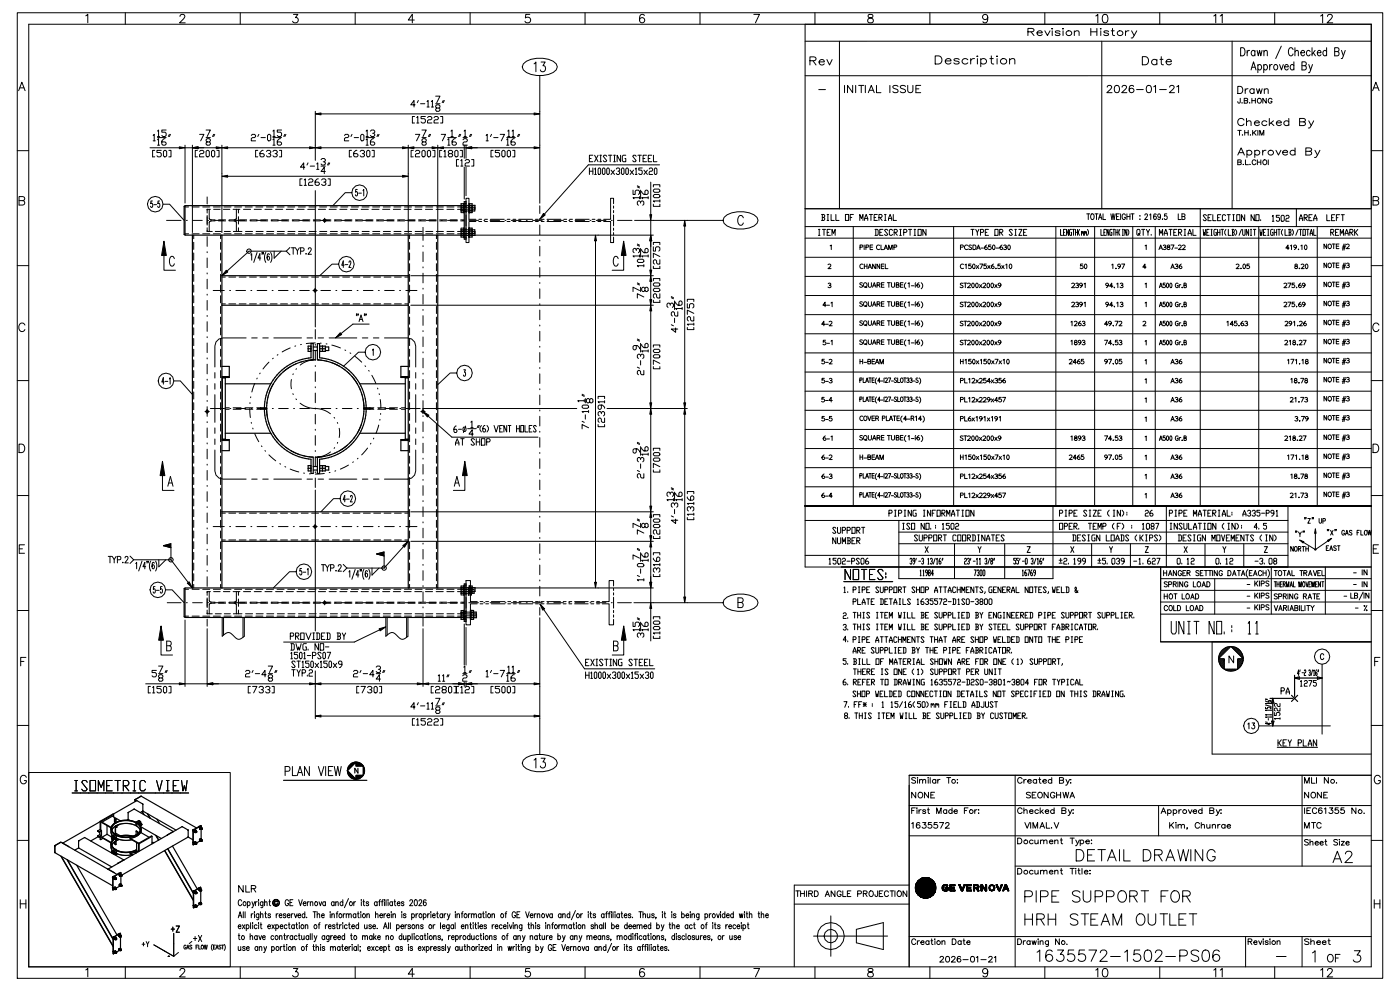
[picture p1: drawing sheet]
<svg xmlns="http://www.w3.org/2000/svg" width="297mm" height="210mm" viewBox="0 0 297 210" stroke-linecap="round" stroke-linejoin="round" font-family="sans-serif">
<g fill="none" stroke="#000" stroke-width=".21">
<path d="M3.7 2.7h289.3v204.6h-289.3zM4 19.2l.6-1.8 .7 1.8M4.2 18.6h.9M6.1 5.1h284.5v199.8h-284.5zM18.2 3.4l.4-.4v1.8M26.6 2.7v2.4M38.1 3.5l.4-.5 .6 .2a.56 .56 0 0 1-.2 .8l-.8 .8h1.2M50.9 2.7v2.4M62.2 3h.9l-.5 .7a.6 .6 0 0 1 .5 1 .6 .6 0 0 1-1.1-.2M75.3 2.7v2.4M87.8 4.2h-1.3l.9-1.2v1.8M99.6 2.7v2.4"/>
<path d="M110.9 13.5a5.6 5.6 0 0 1 7 0l.2 .7-.2 .6a5.6 5.6 0 0 1-7 0l-.2-.6zM112.3 3h-.9l-.1 .8a.63 .63 0 0 1 1 0 .63 .63 0 0 1-.1 1 .63 .63 0 0 1-.9-.3M113.2 13.5l.4-.4v2.1M114.4 16v27.1M114.7 13.1h.8l-.4 .8a.61 .61 0 0 1 .5 1 .61 .61 0 0 1-1.1-.1M124 2.7v2.4M136.5 3.3a.52 .52 0 0 0-.7-.2 1.03 1.03 0 0 0 .3 1.7 .56 .56 0 0 0 .5-.5 .56 .56 0 0 0-.5-.6 .56 .56 0 0 0-.6 .5M148.3 2.7v2.4M159.7 3h1.2l-.8 1.8M170.6 5.1v115h120M171.6 12.9l1.1-.1 .2-.4-.4-.4h-.9v1.8M172.3 12.9l.6 .9"/>
<path d="M172.7 2.7v2.4M173.5 19h1.4M173.6 13.1h1.1a.59 .59 0 0 0-.8-.4 .59 .59 0 0 0-.3 .9 .59 .59 0 0 0 .9 .1l.2-.2M175.2 12.6l.6 1.2 .5-1.2M177.9 8.7v35.5M179 18.1v1.5M180.7 18.1v1.5l-1.1-1.5v1.5M181.3 18.1v1.5M182 18.1h1.1M182.5 18.1v1.5M183.4 18.1v1.5M184 19.6l.6-1.5 .7 1.5"/>
<path d="M184 3.1a.36 .36 0 0 0 .2 .6 .64 .64 0 0 1 .7 .3 .64 .64 0 0 1 0 .8h-.6a.52 .52 0 0 1-.4-.5 .52 .52 0 0 1 .5-.5l.3-.1a.36 .36 0 0 0 .2-.6zM184.2 19.1h.8M185.7 18.1v1.5h1M188.6 18.1v1.5M190.3 18.3a.64 .64 0 0 0-1.1 .2l1.1 .7v.2l-.4 .2-.7-.2M191.9 18.3a.64 .64 0 0 0-1.1 .2l1.1 .7v.2l-.4 .2-.7-.2M192.4 18.1v1.1a.56 .56 0 0 0 .5 .4 .56 .56 0 0 0 .6-.4v-1.1M194.1 18.8h.6M195.1 18.1h-1v1.5h1M197.1 2.7v2.4M198.2 11.8h.7a.87 .87 0 0 1 .7 .9 .87 .87 0 0 1-.7 .9h-.7zM200.3 12.9h1.2a.62 .62 0 0 0-.8-.5 .62 .62 0 0 0-.3 .9 .62 .62 0 0 0 .9 .2l.2-.2"/>
<path d="M203.3 12.7a.73 .73 0 0 0-1.2 0l.4 .2 .7 .2 .1 .2a.73 .73 0 0 1-1.2 0M205.1 12.7a.66 .66 0 0 0-1-.2 .66 .66 0 0 0 0 1 .66 .66 0 0 0 1-.2M205.7 12.4v1.2M206.5 12.4a.68 .68 0 0 0-.8 .5M207 11.9h.2zM207.1 12.4v1.2M207.8 12.7a.66 .66 0 0 1 1-.2 .66 .66 0 0 1 0 1 .66 .66 0 0 1-1-.2M207.8 12.4v1.7M209.3 3.6a.56 .56 0 0 1-.7 .5 .56 .56 0 0 1-.3-.9 .56 .56 0 0 1 .9 .1 1.25 1.25 0 0 1-.4 1.5h-.4l-.1-.2M209.8 12.4h.7M210.1 11.8v1.4l.1 .3 .4 .1M211.2 11.9h.2z"/>
<path d="M211.3 12.4v1.2M213.9 12.7a.78 .78 0 0 1 1.1-.2l.1 1.1M213.9 12.4v1.2M217.8 6.7h1.1l.2-.4-.4-.3h-.9v1.5M218.5 6.7l.6 .8M219.8 7h1.1a.56 .56 0 0 0-.8-.5 .56 .56 0 0 0-.3 .8 .56 .56 0 0 0 .9 .2l.2-.2M221.4 2.7v2.4M221.4 6.5l.6 1 .5-1M222.9 6.1h.2zM223 6.5v1M224.6 6.7l-.3-.2-.6 .1v.3l.8 .2 .1 .2-.3 .2h-.6l-.1-.2M225.2 6.1h.2z"/>
<path d="M225.3 6.5v1M227.7 6.8a.72 .72 0 0 1 .9-.2l.1 .9M227.7 6.5v1M231.2 6v1.5M231.2 6.7h1.2M232.2 3.4l.4-.4v1.8M232.4 6v1.5M233.2 6.1h.2zM233.3 6.5v1M233.5 8.7v35.5M233.8 3.1a.58 .58 0 0 1 .9 .3 .91 .91 0 0 1-.6 1.4 1.15 1.15 0 0 1-.3-1.7zM234.6 18.5l.4-.4h.3l.3 .3-.3 .5-.7 .7h1.1"/>
<path d="M234.9 6.7l-.3-.2-.6 .1v.3l.8 .2 .1 .2-.3 .2h-.6l-.1-.2M235.5 6.5h.6M235.8 6v1.2v.3h.4M236.4 18.2a.55 .55 0 0 1 .8 .2v.4a.67 .67 0 0 1-.6 .8 .94 .94 0 0 1-.2-1.4zM237.8 18.5l.3-.4h.3l.3 .3-.2 .5-.8 .7h1.1M238.5 6.5v1M239.3 6.5a.61 .61 0 0 0-.8 .5M239.8 6.5l.6 1M240.2 18.3v-.1a.55 .55 0 0 0-.8 .2 .87 .87 0 0 0 .4 1.2 .5 .5 0 0 0 .5-.4 .5 .5 0 0 0-.5-.6 .5 .5 0 0 0-.5 .5M240.9 19h1.4M240.9 6.5l-.8 1.5h-.4M242.1 12h.6a.89 .89 0 0 1 .7 .9 .89 .89 0 0 1-.7 .8h-.6z"/>
<path d="M243.1 18.2a.55 .55 0 0 1 .8 .2l.1 .4a.67 .67 0 0 1-.6 .8 .94 .94 0 0 1-.3-1.4zM244.5 18.4l.4-.3v1.5M245.2 12.8a.61 .61 0 0 0-1-.1 .61 .61 0 0 0 0 .9 .61 .61 0 0 0 1-.1M245.2 12.6v1.1M245.7 19h1.5M245.8 2.7v2.4M245.8 12.6h.7M246.1 12v1.4l.1 .2 .4 .1M247.1 13.1h1.1a.59 .59 0 0 0-.8-.4 .59 .59 0 0 0-.2 .8 .59 .59 0 0 0 .8 .1l.2-.1M247.9 18.5l.3-.4h.3l.3 .3-.2 .5-.8 .7h1.1M249.4 18.4l.4-.3v1.5M257.2 3.4l.4-.4v1.8"/>
<path d="M258.6 3.4l.4-.4v1.8M261.1 8.7v35.5M262.3 18.3h.5a.8 .8 0 0 1 .6 .8 .8 .8 0 0 1-.6 .7h-.5zM262.9 10.1a.92 .92 0 0 1 1 .6 .92 .92 0 0 1-.3 1.1h-.7zM263.9 18.8v1M264.3 10.7v1.1M264.5 18.8a.5 .5 0 0 0-.6 .4M264.8 10.7a.47 .47 0 0 0-.5 .5M265.1 14.8l.5-1.7 .6 1.7M265.3 14.2h.7M265.8 19a.5 .5 0 0 0-.8-.1 .5 .5 0 0 0 0 .8 .5 .5 0 0 0 .8-.1M265.8 18.8v1"/>
<path d="M265.9 10.9a.38 .38 0 0 0-.3-.2 .38 .38 0 0 0-.4 .2v.4a.46 .46 0 0 0 .5 .5l.2-.2M265.9 10.7v1.1M266.3 18.8l.3 1 .3-1 .3 1 .3-1M266.4 10.7l.3 1.1 .2-1.1 .3 1.1 .3-1.1M266.6 13.9a.38 .38 0 0 1 .3-.2 .38 .38 0 0 1 .4 .2l.1 .4a.47 .47 0 0 1-.6 .5l-.2-.2M266.6 13.7v1.7M267.8 13.9l.1-.1a.36 .36 0 0 1 .6 .1l.1 .4a.47 .47 0 0 1-.5 .5l-.3-.2M267.8 13.7v1.7M267.8 11l.4-.3 .3 .1 .1 1M267.8 10.7v1.1M267.9 19.1l.4-.3 .4 .1 .1 .9M267.9 18.8v1"/>
<path d="M269.1 13.7v1.1M269.6 13.7a.47 .47 0 0 0-.5 .5M270.1 13.8a.51 .51 0 0 1 .7 .5 .51 .51 0 0 1-.7 .4l-.2-.4zM270.1 2.7v2.4M271.2 13.7l.4 1.1 .4-1.1M271.5 9.8l-1.2 2.6M272.2 14.2h.8l-.1-.4a.36 .36 0 0 0-.6 .1l-.1 .4a.47 .47 0 0 0 .6 .5l.2-.2M274 10.5a.51 .51 0 0 0-.6-.4 .51 .51 0 0 0-.4 .7v.4a.51 .51 0 0 0 .4 .6 .51 .51 0 0 0 .6-.4M274.2 13.9a.38 .38 0 0 0-.4-.2 .38 .38 0 0 0-.3 .2l-.1 .4a.47 .47 0 0 0 .5 .5l.3-.2M274.2 13.1v1.7M274.4 11l.4-.3 .3 .1v1M274.4 10.1v1.7"/>
<path d="M275.7 11.2h.8l-.2-.4a.37 .37 0 0 0-.6 .1v.4a.46 .46 0 0 0 .5 .5l.3-.2M275.9 13.9h.6l.3 .2v.4l-.3 .3h-.6v-1.7h.6l.3 .2v.3l-.3 .3M277.4 13.7l.3 1.1M277.6 10.9a.38 .38 0 0 0-.3-.2 .38 .38 0 0 0-.4 .2v.4a.47 .47 0 0 0 .5 .5l.2-.2M278 10.1v1.7M278.1 13.7l-.5 1.6-.3 .1M278.3 11.2l.5 .6M278.7 10.7l-.7 .8M279.2 11.2h.7l-.1-.4a.52 .52 0 0 0-.6 .5 .52 .52 0 0 0 .6 .5l.1-.2M279.9 3.4l.4-.4v1.8M281.1 10.9a.38 .38 0 0 0-.3-.2 .38 .38 0 0 0-.4 .2l-.1 .4a.47 .47 0 0 0 .6 .5l.2-.2M281.1 10.1v1.7"/>
<path d="M281.3 3.5l.4-.5 .6 .2a.56 .56 0 0 1-.2 .8l-.9 .8h1.2M282.8 10.9h.6l.3 .2 .1 .4-.4 .3h-.6v-1.7h.6l.3 .2 .1 .3-.4 .3M284.3 10.7l.4 1.1M285.1 10.7l-.6 1.6-.3 .1M290.6 16h-120M290.6 8.7h-120M290.9 19.2l.7-1.8 .7 1.8M291.1 18.6h.9M3.7 31.9h2.4M31.8 31.3h6.2M32.5 28.7l.2-.2v1.3M32.5 29.8h.4"/>
<path d="M32.8 31.9h-.5v1.3h.5M33.4 27.8l.2-.2v1.3M33.4 29.6l.2-.2v1.4M33.4 29.2h1.8M33.4 28.9h.4M33.4 30.8h.4M34.2 31.9h-.9v.4h.6l.3 .3v.4l-.3 .2h-.4l-.2-.2M34.6 32.1l.3-.2 .4 .2v.9l-.2 .2-.5-.2zM35 29.4h-.3l-.4 .4v.7l.2 .3h.5l.2-.3-.2-.4h-.7M35.2 27.6h-.9v.4h.7l.2 .2v.5l-.2 .2h-.5l-.2-.2M35.8 31.9h.4v1.3h-.4M35.9 28.5l-.2 .4"/>
<path d="M36.1 28.5l-.2 .4M39.2 31.3h1.6M39.2 30.8v12.2M40.8 30.8v18.5M41.8 31.9h-.4v1.3h.4M42 31.3h3.8M42.3 28.5h.9l-.7 1.3M42.3 32.1l.2-.2h.5l.2 .2-.2 .5h-.5l-.2 .2v.4h.9M43.7 27.6h.9l-.7 1.3M43.7 32.1l.2-.2 .5 .2v.9l-.3 .2-.4-.2zM43.7 29.2h.9M43.9 30.1l-.2-.3 .2-.4h.5l.2 .4-.2 .3h-.5l-.2 .4 .2 .3h.5l.2-.3-.2-.4"/>
<path d="M44.8 32.1l.2-.2 .5 .2v.9l-.2 .2-.5-.2zM45.3 28.5l-.3 .4M45.5 28.5l-.2 .4M46 31.9h.4v1.3h-.4M47 30.8v18.5M48.2 37.4h37.1M48.2 31.3h17.4M53.3 28.7l.2-.2h.4l.3 .2-.3 .5h-.4l-.2 .2v.4h.9M54.6 31.9h-.4v1.3h.4M54.9 28.5l-.3 .4M55.3 29.2h.9M55.8 31.9h-.3l-.4 .4v.7l.2 .2h.5l.2-.4-.2-.2h-.7"/>
<path d="M56.5 32.1l.2-.2h.4l.3 .4-.5 .3M56.9 28.5l.5 .2v.9l-.3 .2-.4-.2v-.9zM57.1 32.6l.3 .2-.3 .4h-.4l-.2-.2M57.8 27.8l.3-.2v1.3M57.8 29.6l.3-.2v1.4M57.8 32.1l.3-.2h.4l.3 .2v.2l-.5 .3M57.8 29.2h1.9M57.8 28.9h.5M57.8 30.8h.5M58.5 32.6l.3 .2-.3 .4h-.4l-.3-.2M59.2 31.9h.5v1.3h-.5M59.4 29.4h-.2l-.4 .4v.7l.2 .3h.4l.3-.3-.3-.4h-.6"/>
<path d="M59.7 27.6h-.9v.4h.6l.3 .2v.5l-.3 .2h-.4l-.2-.2M60.4 28.5l-.3 .4M60.6 28.5l-.2 .4M64 37.9h-.4v1.4h.4M64.5 38.1l.2-.2v1.4M64.5 39.3h.4M64.6 35.4h-.9l.7-.9v1.4M65.3 34.5l-.2 .5M65.4 38.1l.2-.2h.5l.2 .2-.2 .5h-.5l-.2 .2v.5h.9M65.7 35.2h1M66.8 23.6v10.4M67.1 34.7l.2-.2v1.4"/>
<path d="M67.1 35.9h.5M67.5 37.9h-.3l-.4 .5v.6l.2 .3h.5l.2-.3-.2-.4h-.7M68 31.3h17.3M68 24.1h45.2M68 33.8l.3-.2h.4l.3 .5-.5 .2M68 35.2h1M68.1 38.1l.3-.2h.4l.3 .2v.3l-.5 .2M68.7 34.3l.3 .2-.3 .5h-.4l-.3-.3M68.8 38.6l.3 .2-.3 .5h-.4l-.3-.3M69 36.3h-1l.7-.9v1.4M69.5 37.9h.5v1.4h-.5M69.6 34.5l-.2 .5"/>
<path d="M69.9 34.5l-.3 .5M73 28.7l.2-.2h.5l.2 .2-.2 .5h-.5l-.2 .2v.4h.9M74.5 31.9h-.5v1.3h.5M74.6 28.5l-.2 .4M75.1 29.2h.9M75.6 31.9h-.2l-.5 .4v.7l.3 .2h.4l.3-.2-.3-.4h-.7M76.3 32.1l.3-.2h.4l.2 .2-.2 .5h-.2M76.7 28.5l.4 .2v.9l-.2 .2-.5-.2v-.9zM77 32.6l.2 .2-.2 .4h-.4l-.3-.2M77.6 27.8l.2-.2v1.3M77.6 29.6l.2-.2v1.4M77.6 29.2h1.8"/>
<path d="M77.6 28.9h.4M77.6 30.8h.4M77.9 31.9l.5 .2v.9l-.2 .2-.5-.2v-.9zM78.5 27.8l.2-.2h.5l.2 .2-.2 .4h-.2M78.8 31.9h.5v1.3h-.5M79.2 28.2l.2 .3-.2 .4h-.5l-.2-.2M79.2 29.4h-.2l-.5 .4v.7l.2 .3h.5l.2-.3-.2-.4h-.7M80.1 28.5l-.2 .4M80.3 28.5l-.2 .4M86.5 30.8v18.5M87.6 31.9h-.5v1.3h.5M87.7 31.3h3.9"/>
<path d="M87.9 24.7h-.5v1.4h.5M88 22.2h-.9l.6-.9v1.4M88 28.5h1l-.7 1.3M88 32.1l.3-.2h.4l.3 .2-.3 .5h-.4l-.3 .2v.4h1M88.3 24.9l.2-.2v1.4M88.3 26.1h.5M88.7 21.3l-.3 .5M89.1 22h.9M89.4 27.6h.9l-.7 1.3M89.4 29.2h.9M89.6 30.1l-.2-.3 .2-.4h.5l.2 .4-.2 .3h-.5l-.2 .4 .2 .3h.5l.2-.3-.2-.4M89.6 31.9l.5 .2v.9l-.2 .2-.5-.2v-.9z"/>
<path d="M90.1 24.7h-.9v.4h.7l.2 .3v.4l-.2 .3h-.4l-.3-.3M90.5 21.5l.2-.2v1.4M90.5 22.7h.4M90.6 24.9l.2-.2h.5l.2 .2-.2 .5h-.5l-.2 .2v.5h.9M90.8 31.9l.4 .2v.9l-.2 .2-.4-.2v-.9zM91 28.5l-.2 .4M91.2 28.5l-.2 .4M91.4 21.5l.2-.2v1.4M91.4 22.7h.5M91.7 31.9h.5v1.3h-.5M92 24.9l.2-.2h.5l.2 .2-.2 .5h-.5l-.2 .2v.5h.9M92.3 20.4h.9l-.6 1.4"/>
<path d="M92.3 22h.9M92.6 22.9l-.3-.5 .3-.2h.4l.2 .5-.9 .4 .3 .5h.4l.2-.2-.2-.5M92.8 30.8v18.5M93.4 24.7h.4v1.4h-.4M93.5 28.5h.9l-.7 1.3M93.6 31.9h-.4v1.3h.4M93.9 21.3l-.2 .5M94 31.3h4.8M94.1 32.1l.2-.2v1.3M94.1 33.2h.4M94.2 21.3l-.3 .5M94.9 29.6l.2-.2v1.4"/>
<path d="M94.9 29.2h1.8M94.9 30.8h.4M95.2 32.6l-.2-.5 .2-.2h.5l.2 .4-.9 .5 .2 .4h.5l.2-.2-.2-.4M95.6 27.8l.2-.2v1.3M95.6 28.9h.4M96.4 32.1l.2-.2 .5 .2v.9l-.3 .2-.4-.2zM96.5 29.4h-.2l-.5 .4v.7l.2 .3h.5l.2-.3-.2-.4h-.7M97.2 33.8h-.5v1.4h.5M97.4 28.5l-.2 .4M97.5 31.9h.5v1.3h-.5M97.6 28.5l-.2 .4M97.7 34l.2-.2v1.4"/>
<path d="M97.7 35.2h.4M98.1 29.6l.2-.2h.5l.2 .2-.2 .5h-.5l-.2 .2v.5h.9M98.1 29.2h.9M98.3 27.8l.3-.2v1.3M98.3 28.9h.5M98.4 30.8v2.7M98.4 35.4v6.8M98.6 34l.2-.2h.5l.2 .2-.2 .5h-.5l-.2 .2v.5h.9M98.8 30.8v2.7M98.8 35.4v6.1M99.7 28.5l-.2 .4M99.9 33.8h.5v1.4h-.5"/>
<path d="M100 28.5l-.3 .4M100 31.3h13.2M103 28.7l.3-.2v1.3M103 29.8h.5M104.2 28.5l-.3 .4M104.5 31.9h-.4v1.3h.4M104.6 29.2h.9M105.9 31.9h-.9v.4h.7l.2 .3v.4l-.2 .2h-.5l-.2-.2M106 28.5h.9l-.7 1.3M106.6 31.9l.4 .2v.9l-.2 .2-.5-.2v-.9zM107.4 29.6l.2-.2v1.4M107.4 29.2h1.8"/>
<path d="M107.4 30.8h.4M107.6 27.8l.2-.2v1.3M107.6 28.9h.5M107.7 31.9l.5 .2v.9l-.3 .2-.4-.2v-.9zM108.5 27.8l.3-.2v1.3M108.5 28.9h.5M108.6 31.9h.5v1.3h-.5M109 29.4h-.2l-.5 .4v.7l.2 .3h.5l.2-.3-.2-.4h-.7M109.9 28.5l-.2 .4M110.1 28.5l-.2 .4M124.9 35.6v1.4M124.9 36.3h.7"/>
<path d="M124.9 33.6h.4M125.6 32.9h-.7v1.4h.7M125.6 35.6v1.4M126 35.8l.2-.2v1.4M126 37h.4M126 32.9l.7 1.4M126.7 32.9l-.7 1.4M126.9 35.6l.4 .2v.9l-.2 .3-.4-.3v-.9zM127.1 34.3h.4M127.1 32.9h.4M127.3 32.9v1.4M127.8 35.6l.4 .2v.9l-.2 .3-.3-.3v-.9z"/>
<path d="M128.6 33.1l-.2-.2h-.4l-.2 .2 .8 .9-.2 .3h-.4l-.2-.3M128.8 35.6l.3 .2v.9l-.2 .3-.3-.3v-.9zM128.9 32.9h.8M129.3 32.9v1.4M129.5 36.1l.7 .9M130 34.3h.4M130 32.9h.4M130.2 36.1l-.7 .9M130.2 32.9v1.4M130.6 35.8l.2-.2h.3l.2 .5-.3 .2M131.1 36.3l.2 .2-.2 .5h-.3l-.2-.3M131.5 32.9v1.4l-.7-1.4v1.4"/>
<path d="M131.9 35.6l.3 .2v.9l-.1 .3-.4-.3v-.9zM132.6 32.9h-.5l-.2 .2v.9l.2 .3h.5v-.7h-.2M132.8 35.6l.4 .2v.9l-.2 .3-.4-.3v-.9zM133.5 36.1l.8 .9M134.3 36.1l-.8 .9M134.6 35.8l.2-.2v1.4M134.6 37h.4M134.8 33.1l-.2-.2h-.3l-.2 .2 .7 .9-.2 .3h-.3l-.2-.3M135.1 39.6l.4 .2M135.1 39.4l.4 .2M135.2 32.9h.7M135.5 32.9v1.4"/>
<path d="M136.1 35.6h-.7v.5h.5l.2 .2v.4l-.2 .3h-.4l-.1-.3M136.3 33.6h.3M136.5 36.1l.7 .9M137 32.9h-.7v1.4h.7M137.2 36.1l-.7 .9M137.4 33.6h.3M137.6 35.8l.1-.2h.4l.2 .2-.2 .5h-.4l-.1 .2v.5h.7M137.9 38.6v6.9M138.1 32.9h-.7v1.4h.7M138.5 39.6v-.5h1.3v.5M138.5 32.9v1.4h.7M138.8 35.6l.4 .2v.9l-.2 .3-.3-.3v-.9z"/>
<path d="M139.8 34.9h-15.1l-9.3 10.5M262.3 32.9l.7-1.6 .7 1.6M262.3 34.4l.7 .1v.2l-.2 .2h-.5v-1l.7 .1v.3l-.2 .1M262.3 27.6h.7M262.6 32.3h.9M262.7 27.6v1.1M262.8 20.8v1h-.4l-.1-.3M263.2 21.8h.1M263.3 28.6h.1M263.5 34.8v.1M263.6 25.5a.73 .73 0 0 0-1.1-.2 .73 .73 0 0 0 0 1.1 .73 .73 0 0 0 1.1-.1M263.7 21.3l.7 .1v.3l-.3 .2h-.4v-1.1l.7 .1v.2l-.3 .2"/>
<path d="M263.8 27.6v1.1M263.8 28.1h.7M263.9 33.9v1h.7M264.2 25.9a.66 .66 0 0 1 .8-.2l.1 .9M264.2 25.1v1.5M264.2 32.1a.57 .57 0 0 1 .9-.2 .57 .57 0 0 1 0 .9 .57 .57 0 0 1-.9-.2M264.2 31.8v1.6M264.5 27.6v1.1M264.8 21.8h.1M264.9 34.8v.1M265 28.6h.1M265.3 20.8v1.1"/>
<path d="M265.3 21.3h.7M265.5 27.6v1.1M265.7 28.1l.5 .6M265.8 26h1.1a.54 .54 0 0 0-.7-.4 .54 .54 0 0 0-.3 .8 .54 .54 0 0 0 .8 .1l.2-.1M265.9 32.1a.57 .57 0 0 1 .9-.2 .57 .57 0 0 1 0 .9 .57 .57 0 0 1-.9-.2M265.9 31.8v1.6M266 20.8v1.1M266.1 34.1a.44 .44 0 0 0-.5-.2 .44 .44 0 0 0-.2 .6 .41 .41 0 0 0 .3 .4 .41 .41 0 0 0 .4-.2M266.2 27.6l-.7 .7M266.5 33.9v1M266.5 34.4h.7M266.6 27.6v1.1"/>
<path d="M267 28.7v-1.1l.4 1.1 .4-1.1v1.1M267.2 33.9v1M267.6 31.8v1.1M268.3 31.8a.58 .58 0 0 0-.7 .5M268.3 20.8v1.1l-.7-1.1v1.1M268.5 25.8a.57 .57 0 0 0-.9-.1 .57 .57 0 0 0 0 .8 .57 .57 0 0 0 .9-.1M268.8 33.9v1M269 25.1v1.5M269.3 26l.7 .6M269.6 21.1a.44 .44 0 0 0-.6-.2 .44 .44 0 0 0-.2 .6 .39 .39 0 0 0 .4 .4 .39 .39 0 0 0 .4-.4h-.3M269.9 25.6l-.9 .7M270.4 31.8l.5 1.1 .6-1.1"/>
<path d="M270.5 26h1a.54 .54 0 0 0-.7-.4 .54 .54 0 0 0-.3 .8 .54 .54 0 0 0 .9 .1l.1-.1M271.8 32.3h1.1a.54 .54 0 0 0-.8-.4 .54 .54 0 0 0-.2 .8 .54 .54 0 0 0 .8 .1l.2-.2M273.1 25.8a.57 .57 0 0 0-.8-.1 .57 .57 0 0 0 0 .8 .57 .57 0 0 0 .8-.1M273.1 25.1v1.5M274.4 32.1a.57 .57 0 0 0-.8-.2 .57 .57 0 0 0 0 .9 .57 .57 0 0 0 .8-.2M274.4 31.3v1.6M275.4 25.8l1.2 .2v.3l-.4 .3h-.8v-1.5l1.2 .1v.5l-.4 .1M276.7 32.1l1.2 .1 .1 .4-.5 .3h-.8v-1.6l1.2 .2v.4l-.4 .2M277.3 25.6l.6 1M278.4 25.6l-.8 1.4-.3 .1M278.7 31.8l.5 1.1M279.7 31.8l-.8 1.5-.3 .1"/>
<path d="M290.6 31.9h2.4M3.7 56.3h2.4M4 42.5h.8a.47 .47 0 0 1 .5 .5 .47 .47 0 0 1-.5 .5h-.8v-1.8h.8l.3 .1 .1 .4-.4 .3M32.3 42.6h-.3v.5a.44 .44 0 0 1 .5 .3 .44 .44 0 0 1-.3 .6l-.3-.3M32.6 43.4h.6M33.8 42.6h-.3v.5a.44 .44 0 0 1 .5 .3 .44 .44 0 0 1-.3 .6l-.3-.3M34.5 43.3h1.4l3.1 3.4M34.7 54.1v3.2h2.5M35.3 46.7h3.1M36.9 54.8a.48 .48 0 0 0-.4-.5 .48 .48 0 0 0-.5 .5v1.1a.48 .48 0 0 0 .5 .5 .48 .48 0 0 0 .4-.5M39.2 49.5h.8M39.2 43.9h.8"/>
<path d="M39.5 46.7h.2M40.7 49.5h1.5M40.7 43.9h1.5M40.8 46.7h2.1M41.1 51.3v1.5M41.1 53.6v1.5M41.1 55.9v1.5M41.1 58.1v1.5M41.1 49.8v.8M43 49.5h1.5M43 43.9h1.5M43.9 45.9v1.6"/>
<path d="M43.9 48.3v.7h1.1M43.9 41.7v1.5M43.9 45.7v2M43.9 50.2v2M43.9 53.3v.2M43.9 54.7v2M43.9 57.8v.2M43.9 59.2v2M44 46.7h.2M44.3 44.4l.1 2 .3 .2h.9M44.6 44.4h-.7v.7M45.2 49.5h1.5"/>
<path d="M45.2 43.9h1.5M45.3 44.4h1.4M45.3 46.7h2.1M45.6 46.8h-.9l-.3 .2-.1 2M45.6 49h1.3M46.3 46.8h1.5M46.3 46.6h1.5M46.7 51.3v1.5M46.7 53.6v1.5M46.7 55.9v1.5M46.7 58.1v1.5M46.7 49.8v.8"/>
<path d="M47 58.7h.8M47.3 44.4h1.4M47.5 49.5h1.5M47.5 43.9h1.5M47.5 49h1.3M48.5 58.7h1.4M48.5 46.7h.2M48.5 46.8h1.5M48.5 46.6h1.5M49.4 44.4h1.4M49.5 49h1.8M49.6 46.8l.3 .1 .2 .3v1.8"/>
<path d="M49.7 49.5h1.5M49.7 43.9h1.5M49.8 46.7h2.1M50.1 44.4v1.8l-.1 .3-.4 .1M50.5 45.9v1.6M50.5 44.4v.7M50.5 48.3v.7M50.7 58.7h1.4M50.8 46.8h1.5M50.8 46.6h1.5M51.6 44.4h1.5M52 49.5h1.5"/>
<path d="M52 43.9h1.5M52 49h1.5M52.9 58.7h1.4M53 46.7h.2M53 46.8h1.5M53 46.6h1.5M53.1 54l.2-.2v1.3M53.9 44.4h1.5M54.2 49.5h1.5M54.2 43.9h1.5M54.3 49h1.5M54.3 46.7h2.1"/>
<path d="M54.5 53.5l-.7 2.1M55.1 58.7h1.4M55.2 46.8h1.5M55.2 46.6h1.5M55.3 54.7h-.6l.4-.9v1.3M55.6 53.6l-.1 .3M55.8 53.6l-.1 .3M56.1 44.4h1.6M56.3 53.5a2.11 2.11 0 0 0 0 2.1M56.5 49.5h1.5M56.5 43.9h1.5M56.5 49h1.5"/>
<path d="M57.1 54l-.2-.2a.94 .94 0 0 0 0 1.3 .41 .41 0 0 0 .2-.4 .41 .41 0 0 0-.4-.3l-.1 .3M57.3 58.7h1.4M57.4 53.5a2.11 2.11 0 0 1 0 2.1M57.5 46.8h1.5M57.5 46.6h1.5M57.5 46.7h.2M58.1 53.2v1.5l1.5-1.5M58.4 44.4h1.5M58.7 49.5h1.5M58.7 43.9h1.5M58.8 49h1.5M58.8 46.7h2.1"/>
<path d="M59.5 58.7h1.4M59.7 46.8h1.5M59.7 46.6h1.5M60.7 53.2l.7 .8M60.7 53.2h-7.9l-4.7 4.2M60.7 44.4h1.5M61 49.5h1.5M61 43.9h1.5M61 49h1.5M61.4 52.4l-.7 .8M61.7 58.7h1.4M61.8 52.5h.7"/>
<path d="M61.9 46.8h1.5M61.9 46.6h1.5M62 46.7h.2M62.1 52.5v1.4M62.6 52.5l.4 .7v.7M62.9 44.4h1.6M63.2 49.5h1.5M63.2 43.9h1.5M63.3 49h1.5M63.3 46.7h2.1M63.4 52.5l-.4 .7M63.7 53.2h.6v-.6l-.6-.1v1.4"/>
<path d="M63.8 58.7h1.5M64.2 46.8h1.5M64.2 46.6h1.5M64.9 53.7v.2zM65.2 44.4h1.5M65.3 52.8l.2-.3 .4 .1 .1 .2-.7 1.1h.7M65.5 49.5h1.5M65.5 43.9h1.5M65.5 49h1.5M66 58.7h1.5M66.4 46.8h1.5M66.4 46.6h1.5"/>
<path d="M66.5 46.7h.2M66.8 40.4v28.9M67.5 44.4h1.5M67.7 49.5h1.5M67.7 43.9h1.5M67.8 49h1.5M67.8 46.7h2.1M68.2 58.7h1.5M68.6 46.8h1.5M68.6 46.6h1.5M68.8 46.2v1M69.7 44.4h1.6"/>
<path d="M70 49.5h1.5M70 43.9h1.5M70 49h1.5M70.4 58.7h1.5M70.9 46.8h1.4M70.9 46.6h1.4M71 46.7h.2M71.8 56h-1.4l-2.6 2.4M72 44.4h1.5M72.2 49.5h1.5M72.2 43.9h1.5M72.3 49h1.4"/>
<path d="M72.3 46.7h2.1M72.6 58.7h1.5M72.9 56.2h-.5l.3-.9v1.4M73.1 46.8h1.5M73.1 46.6h1.5M73.1 56.1h.6M74 55.6l.1-.3 .2 .1v.4l-.4 .9h.5M74.3 44.4h1.5M74.5 49.5h1.5M74.5 43.9h1.5M74.5 49h1.5M74.5 40.8h-1.3l-2.6 2.8"/>
<path d="M74.8 58.7h1.5M75.3 46.8h1.5M75.3 46.6h1.5M75.5 46.7h.2M75.7 40.1h-.3v.6a.44 .44 0 0 1 .5 .3 .44 .44 0 0 1-.3 .5l-.3-.2M76 40.9h.6M76.5 44.4h1.6M76.7 49.5h1.5M76.7 43.9h1.5M76.7 49h1.5M76.8 46.7h2.1M76.9 40.4l.2-.3v1.4"/>
<path d="M77 58.7h1.5M77.6 46.8h1.4M77.6 46.6h1.4M78.8 44.4h1.5M79 49.5h1.5M79 43.9h1.5M79 49h1.5M79.2 58.7h1.5M79.8 46.8h1.5M79.8 46.6h1.5M80 46.7h.2M81.1 44.4h1.5"/>
<path d="M81.2 49.5h1.5M81.2 43.9h1.5M81.2 49h1.5M81.3 46.7h2.1M81.4 58.7h1.5M82 46.8h1.5M82 46.6h1.5M83.4 44.4h1.5M83.5 49.5h1.5M83.5 43.9h1.5M83.5 49h1.5M83.6 58.7h1.5"/>
<path d="M84.2 46.8h1.5M84.2 46.6h1.5M84.5 46.7h.2M85.6 44.4h1.5M85.7 49.5h1.5M85.7 43.9h1.5M85.7 49h1.5M85.8 58.7h.7M85.8 46.7h2.1M86.5 46.8h1.5M86.5 46.6h1.5M86.8 51.3v1.5"/>
<path d="M86.8 53.6v1.5M86.8 55.9v1.5M86.8 58.1v1.5M86.8 49.8v.8M87.1 58.4h51.4M87.9 44.4h1.5M88 49.5h1.5M88 43.9h1.5M88 49h1.5M88.7 46.8h1.5M88.7 46.6h1.5M89 46.7h.2"/>
<path d="M89.6 48.2v2.7M89.6 52.1v.2M89.6 53.4v2M89.6 56.6v.2M89.6 57.9v2M90.2 44.4h1.5M90.2 49.5h1.5M90.2 43.9h1.5M90.2 49h1.5M90.3 46.7h2.1M90.9 46.8h1.5M90.9 46.6h1.5"/>
<path d="M92.4 44.4h1.5M92.5 49.5h1.5M92.5 43.9h1.5M92.5 49h1.5M92.5 51.3v1.5M92.5 53.6v1.5M92.5 55.9v1.5M92.5 58.1v1.5M92.5 49.8v.8M93.2 46.8h1.5M93.2 46.6h1.5M93.5 46.7h.2"/>
<path d="M94.7 44.4h1.5M94.7 49.5h1.5M94.7 43.9h1.5M94.7 49h1.5M94.8 46.7h2.1M95.4 46.8h1.5M95.4 46.6h1.5M97 44.4h1.4M97 49l2.4 .1M97 49.5h1.4M97 43.9h1.4M97.6 46.8h.8"/>
<path d="M97.6 46.6h.8M97.7 49.8l1.7 .1M97.7 49.5h.6M97.7 43.9h.6M97.7 43.6h.7M97.7 49.8h.7M98 46.7h.2M98.3 44.7h-.6v.4h.6M98.3 48.3h-.6v.4h.6M98.3 44.7l.1 .4M98.4 48.3l-.1 .4M98.4 49.5h1"/>
<path d="M98.4 48.7h1M98.4 43.9h1M98.4 44.7h1M98.4 43.8h.4M98.4 49.6h.4M98.4 44.3h1M98.4 43.5h1M98.4 43.4h.4M98.4 44.4h.4M98.4 49h.4M98.4 50h.4M98.4 43.1h.4"/>
<path d="M98.4 50.3h.4M98.4 44.8h.4M98.4 48.6h.4M98.8 45.6v2.3M98.8 43.2v-1.2h.6v4.5h1.5M98.8 43.6v.5M98.8 44.6v.5M98.8 48.3v.5M98.8 49.3v.5M98.9 49.8h39.6M99.4 46.7h2M100.9 46.9h-1.5v4.5h-.6v-1.2"/>
<path d="M101.5 46.5h.6M101.5 46.9h.6M102.5 46.7h.2M102.7 46.5h.6M102.7 46.9h.6M103.9 46.7h2M103.9 46.5h3M103.9 46.9h3M107 46.7h.2M107.5 46.5h.6M107.5 46.9h.6M108.4 46.7h2"/>
<path d="M108.7 46.5h.6M108.7 46.9h.6M109.9 46.5h3M109.9 46.9h3M111.5 46.7h.2M112.9 46.7h2M113.5 46.5h.6M113.5 46.9h.6M114.4 43.6v1.6M114.4 46.4v.2M114.4 47.7v2M114.4 50.9v.2"/>
<path d="M114.4 52.2v2M114.4 55.4v.2M114.4 56.7v2M114.4 59.9v.2M114.7 46.5h.6M114.7 46.9h.6M115.9 46.5h3M115.9 46.9h3M116 46.7h.2M117.4 46.7h2M119.5 46.5h.6M119.5 46.9h.6"/>
<path d="M120.5 46.7h.2M120.7 46.5h.6M120.7 46.9h.6M121.9 46.7h2M121.9 46.5h3M121.9 46.9h3M125 46.7h.2M125.5 46.5h.6M125.5 46.9h.6M126.2 51v72.4M126.4 46.7h2M126.7 46.5h.6"/>
<path d="M126.7 46.9h.6M127.9 46.9h1.5v4.5h.6v-1.2M129.5 46.7h.2M130 43.2v-1.2h-.6v4.5h-1.5M130 45.6v2.3M130 43.6v.5M130 44.6v.5M130 48.3v.5M130 49.3v.5M130.9 46.7h3M131 54.8a.48 .48 0 0 0-.5-.5 .48 .48 0 0 0-.5 .5v1.1a.48 .48 0 0 0 .5 .5 .48 .48 0 0 0 .5-.5M132.2 54.1v3.2h-2.5"/>
<path d="M134.1 40.3v.9h.5v-.7l.2-.2h.5l.2 .2v.5l-.2 .2M134.5 46.7h18.7M134.8 53.1l-.2-.5h-.2l-.3 .3v.4l.3 .3M134.8 52.9l.3-.3 .4 .3v.4l-.2 .3M135.1 55.2l.2-.3h.9l.2 .5-.2 .2h-.9zM135.1 59.9l.4 .3M135.1 51.9l.4 .3M135.1 51.7l.4 .2M135.5 54.2h-1.4l.3 .3M135.5 41.9h-1.4l.3 .2M135.5 41.7v.4M135.5 54v.5"/>
<path d="M135.8 43l-.3-.4h-.2l-.2 .2v.5l.2 .2M135.8 42.8l.2-.2 .4 .2v.5l-.2 .2M135.8 40.3v1.8M135.8 52.6v1.9M136 52.9v.2l.4 .5h.7l.3-.3v-.4l-.3-.3-.4 .3v.7M136 40.5v.2l.4 .5h.7l.3-.2v-.5l-.3-.2-.4 .2v.7M136.4 56.3h-1.3l.2 .2M136.4 56.1v.4M137.4 54.2h-1.4l.2 .3M137.4 41.9h-1.4l.2 .2M137.4 41.7v.4M137.4 54v.5"/>
<path d="M137.9 46.7v3.1M137.9 51v6.2M137.9 59.6v3.9M138.5 59.5v-.5h1.3v.5M138.5 56.4v.5h1.3v-.5M138.5 52.3v.9h.4v-.7l.2-.2h.5l.2 .2v.5l-.2 .2M138.5 51.8v-.4h1.3v.4M138.5 43.3v.4h1.3v-.4M138.5 41.4l.2-.2h.9l.2 .5-.2 .2h-.9zM138.5 40.3l.2-.2h.9l.2 .4-.2 .2h-.9zM139.8 55v1h-.4l-.5-1-.4 .3v.4l.2 .3M139.8 54.4l-1.3-.7v.9"/>
<path d="M139.8 42.6h-1.3l.2 .2M139.8 42.4v.4M145.1 47.9v37.5M153.4 46.1a5.6 5.6 0 0 1 7 0l.2 .6-.2 .6a5.6 5.6 0 0 1-7 0l-.2-.6zM157.5 46.2a.61 .61 0 0 0-.7-.5 .61 .61 0 0 0-.5 .8v.4a.61 .61 0 0 0 .5 .8 .61 .61 0 0 0 .7-.5M170.6 48h120M170.6 50.5h120M170.6 54.5h120M170.6 58.6h120M173.4 49.9h.4M173.4 48.6h.4M173.6 48.6v1.3"/>
<path d="M174.1 45.4h.5l.2 .3-.2 .4M174.3 46.1h.3l.2 .4-.2 .2h-.5M174.3 45.4v1.3M174.3 48.6h.7M174.6 48.6v1.3M175.3 45.4h.3M175.3 46.7h.3M175.3 49.2h.3M175.4 45.4v1.3M175.5 56.1a.33 .33 0 0 1 .5-.1 .33 .33 0 0 1-.1 .6l-.4 .3h.6M175.9 52.1l.3-.2v1M176 48.6h-.7v1.3h.7"/>
<path d="M176.1 45.4v1.3h.7M176.3 49.9v-1.3l.3 .8 .4-.8v1.3M177.1 45.4v1.3h.7M179.2 45.4h.6v1.3h-.6zM180.2 46.1h.3M180.8 48v59.2M180.9 45.4h-.7v1.3M182.2 46.7v-1.3l.3 .9 .4-.9v1.3M182.2 52.4l.6-.1v-.3l-.6-.1v1M182.8 60a.26 .26 0 0 0-.5 0 .26 .26 0 0 0 .2 .4 .3 .3 0 0 1 .2 .5 .3 .3 0 0 1-.5-.2M182.9 56a.46 .46 0 0 0-.7 .4 .46 .46 0 0 0 .7 .4M183.1 51.9v1"/>
<path d="M183.2 56v.9M183.2 56.4h.5M183.2 46.7v-.4l.4-.9 .3 .9v.4M183.2 46.3h.7M183.5 52.4h.5l.1-.4-.6-.1v1M183.7 56v.9M184 56.9l.3-.9 .4 .9M184 59.9v.7a.33 .33 0 0 0 .3 .3 .33 .33 0 0 0 .4-.3v-.7M184.1 56.6h.5M184.2 45.4h.7M184.4 52.4h.5M184.6 45.4v1.3"/>
<path d="M185 51.9h-.6v1h.6M185.2 46.1h.4M185.4 48.6h.5l.2 .2v.9l-.2 .2h-.5M185.5 56v.9l-.6-.9v.9M185.6 48.6v1.3M185.9 45.4h-.7v1.3h.7M186.3 46.1h.5l.1-.2-.1-.5h-.5v1.3M186.4 56v.9l-.5-.9v.9M186.4 52a.46 .46 0 0 0-.7 .4 .46 .46 0 0 0 .7 .4M186.4 46.1l.5 .6M186.4 49.2h.4M186.7 51.9v1h.6"/>
<path d="M186.8 56.4h.5M187.1 48.6h-.7v1.3h.7M187.3 56h-.5v.9h.5M187.3 59.9h-.5v1h.5M187.4 52.9l.3-1 .4 1M187.4 45.4h.4M187.4 46.7h.4M187.5 52.6h.5M187.6 56v.9h.6M187.6 45.4v1.3M188 59.9h.7M188.1 48.8l-.1-.2h-.4l-.1 .2 .6 .9-.1 .2h-.4l-.1-.2"/>
<path d="M188.3 46.7v-.4l.3-.9 .4 .9v.4M188.3 46.3h.7M188.3 52.9v-1l.4 1 .4-1v1M188.4 59.9v1M188.9 59.9v.7a.33 .33 0 0 0 .3 .3 .33 .33 0 0 0 .4-.3v-.7M189.1 48.8l-.1-.2h-.4l-.1 .2v.9l.1 .2h.4l.1-.2M189.3 45.4v1.3h.7M189.4 52.4l.6-.1v-.3l-.6-.1v1M189.5 49.2h.5l.2-.2-.2-.4h-.5v1.3M189.6 49.2l.6 .7M190.7 49.9h.3M190.7 48.6h.3"/>
<path d="M190.8 48.6v1.3M191.4 59.9h-.6v1h.6M191.5 49.2h.5l.2-.2-.2-.4h-.5v1.3M192 59.9l-.3 .6v.3l.3 .4M192.5 48.6h.7M192.9 48.6v1.3M193.7 49.9h.3M193.7 48.6h.3M193.9 48.6v1.3M194.1 59.9l-.2 .2M194.5 48.6h.7v1.3h-.7zM194.8 59.9a.47 .47 0 0 0-.5 .5 .47 .47 0 0 0 .4 .4 .29 .29 0 0 0 .1-.4 .29 .29 0 0 0-.5 .1"/>
<path d="M195.2 59.9l.3 .6v.3l-.3 .4M196.2 48.6v1.3l-.6-1.3v1.3M202.1 48v59.2M203.5 52.4h.5l.1-.4-.6-.1v1M204.2 56a.46 .46 0 0 0-.7 .4 .46 .46 0 0 0 .7 .4M204.2 60h.7M204.5 56.1l.2-.1v.9M204.6 60v1M205.1 52a.46 .46 0 0 0-.7 .4 .46 .46 0 0 0 .7 .4M205.8 48.6h.6M205.8 56h-.5v.4a.35 .35 0 0 1 .5 0 .35 .35 0 0 1-.1 .5 .35 .35 0 0 1-.5-.1M205.9 52a.26 .26 0 0 0-.5 0 .26 .26 0 0 0 .2 .4 .3 .3 0 0 1 .2 .5 .3 .3 0 0 1-.5-.2"/>
<path d="M206.1 48.6v1.3M206.2 51.9h.3a.53 .53 0 0 1 .3 .5 .53 .53 0 0 1-.3 .5h-.3zM206.2 56a.42 .42 0 0 1 .5 .4 .42 .42 0 0 1-.5 .5l-.1-.4zM206.8 48.6l.3 .6v.7M206.9 56.3l.5 .6M207 52.9l.3-1 .4 1M207.1 52.6h.5M207.4 56.3l-.5 .6M207.5 48.6l-.4 .6M207.6 56h.7l-.5 .9M207.8 49.2h.5l.2-.2-.2-.4h-.5v1.3M207.8 52.6h.6"/>
<path d="M208.8 49.2h.3M209 56h-.5v.4a.35 .35 0 0 1 .5 0 .35 .35 0 0 1 0 .5 .35 .35 0 0 1-.5-.1M209.1 51.9a.48 .48 0 0 0-.5 .5 .48 .48 0 0 0 .5 .5 .29 .29 0 0 0 0-.5 .29 .29 0 0 0-.5 .1M209.3 56.3l.5 .6M209.5 48.6h-.7v1.3h.7M209.8 56.3l-.5 .6M210 51.9h-.5v.4a.35 .35 0 0 1 .5 .1 .35 .35 0 0 1-.1 .5 .35 .35 0 0 1-.5-.2M210.5 52a.42 .42 0 0 1 .4 .4 .42 .42 0 0 1-.4 .4l-.2-.3zM210.5 56a.48 .48 0 0 0-.4 .4 .48 .48 0 0 0 .4 .5 .29 .29 0 0 0 0-.5 .29 .29 0 0 0-.4 .1M210.8 48.6h.7v1.3h-.7zM211.1 56.9h.1M211 56.8h.1"/>
<path d="M211.1 56.9h-.1M211.1 52.6h.6M211.8 49.2h.6l.1-.2-.1-.4h-.6v1.3M212 56h-.5v.4a.35 .35 0 0 1 .5 0 .35 .35 0 0 1-.1 .5 .35 .35 0 0 1-.5-.1M212 49.2l.5 .7M212.3 56.3l.5 .6M212.4 51.9a.48 .48 0 0 0-.5 .5 .48 .48 0 0 0 .4 .5 .29 .29 0 0 0 .1-.5 .29 .29 0 0 0-.5 .1M212.7 52.1a.25 .25 0 0 1 .3-.2 .25 .25 0 0 1 .2 .2 .25 .25 0 0 1-.2 .3 .3 .3 0 0 1 .3 .4 .3 .3 0 0 1-.5 0l-.1-.1M212.8 56.3l-.6 .6M213.1 56.1l.3-.1v.9M213.7 52a.42 .42 0 0 1 .4 .4 .42 .42 0 0 1-.4 .4l-.1-.3zM214 56a.42 .42 0 0 1 .4 .4 .42 .42 0 0 1-.4 .5l-.1-.4z"/>
<path d="M214.5 48.8l-.1-.2h-.4l-.1 .2 .6 .9-.1 .2h-.4l-.1-.2M215.1 49.9h.3M215.1 48.6h.3M215.2 48.6v1.3M215.9 48.6h.7l-.7 1.3h.7M216.9 49.2h.4M217.6 48.6h-.7v1.3h.7M223.8 48v59.2M224.8 48.6v1.3h.4M225.4 49.2h.2M225.8 48.6h-.4v1.3h.4M226.4 48.6v1.3l-.4-1.3v1.3"/>
<path d="M227.1 48.6h-.3l-.1 .2 .1 1.1h.3l-.1-.7M227.3 48.6h.4M227.5 48.6v1.3M227.9 49.2h.4M227.9 48.6v1.3M228.3 48.6v1.3M228.8 48.6l-.2 .4 .2 .9M229.2 49.2l.1-.2 .1 .4M229.2 49v.9M229.4 49.2l.1-.2 .1 .9M229.5 56h-.5v.4a.35 .35 0 0 1 .5 0 .35 .35 0 0 1-.1 .5 .35 .35 0 0 1-.5-.1M229.8 49.2l.1-.2 .1 .4"/>
<path d="M229.8 49v.9M229.9 56a.42 .42 0 0 1 .4 .4 .42 .42 0 0 1-.4 .5l-.1-.4zM230 49.2l.1-.2 .1 .9M230.3 45.3h.6M230.5 48.6l.2 .4-.2 .9M230.6 45.3v1.2M231.3 45.4l.1-.1a.62 .62 0 0 1 .5 .6 .62 .62 0 0 1-.5 .6 .8 .8 0 0 1-.1-1.1zM232 48v59.2M232.1 45.3h.6M232.4 45.3v1.2M232.8 46.5l.4-1.2 .3 1.2M232.9 46.1h.5"/>
<path d="M233.3 48.6v1.3h.4M233.8 45.3v1.2h.5M233.9 49.2h.2M234.4 48.6h-.5v1.3h.5M235 48.6v1.3l-.4-1.3v1.3M235.4 45.3l.2 1.2 .3-1.2 .2 1.2 .2-1.2M235.6 56.1l.2-.1v.9M235.6 48.6h-.3l-.1 .2 .1 1.1h.3l-.1-.7M235.8 48.6h.5M236.1 48.6v1.3M236.5 56.9h.1M236.5 56.8h.1"/>
<path d="M236.5 49.2h.4M236.5 48.6v1.3M236.6 45.9h.4M236.9 48.6v1.3M237.2 45.3h-.6v1.2h.6M237.3 48.6l-.2 .4 .2 .9M237.5 56.3a.29 .29 0 0 1-.5 .3 .29 .29 0 0 1-.1-.5 .29 .29 0 0 1 .5 0v.5l-.4 .3M237.5 45.3v1.2M237.7 56h.6l-.4 .9M237.8 49.9h.3M237.8 48.6h.3M238 48.6v1.3"/>
<path d="M238.5 45.6a.36 .36 0 0 0-.4-.3 .36 .36 0 0 0-.3 .5v.3a.36 .36 0 0 0 .3 .4 .36 .36 0 0 0 .4-.4h-.2M238.8 48.6v1.3l-.4-1.3v1.3M238.8 45.3v1.2M238.8 45.9h.7M239 48.6l.2 .4-.2 .9M239.5 45.3v1.2M239.7 45.3h.6M240 45.3v1.2M240.1 48v59.2M241.3 49.4l.1 .3-.3 .2-.2-.2v-.9l.2-.2h.3l.2 .2v.6l-.2 .3 .2 .2M241.6 45.7v.1zM241.6 46.4v.1z"/>
<path d="M241.9 48.6h.7M242.3 48.6v1.3M242.6 45.6l.2-.3 .4 .2-.6 1h.6M242.7 52.1l.2-.2v1M242.9 56.6h-.7l.4-.6v.9M242.9 48.6l.4 .6v.7M243.6 48.6l-.3 .6M243.6 45.5l.3-.2v1.2M244 49.7v.2M244.8 48v59.2M245 45.5l-.2-.2a.69 .69 0 0 0 0 1.2 .36 .36 0 0 0 .3-.4 .36 .36 0 0 0-.5-.3l-.1 .3M245.6 52.9l.4-1 .3 1"/>
<path d="M245.7 49.9v-1.3l.3 .8 .4-.8v1.3M245.7 52.6h.5M245.9 45.7l-.1 .3a.32 .32 0 0 1-.4-.1 .32 .32 0 0 1 .1-.4 .32 .32 0 0 1 .4 0l-.1 1h-.2l-.2-.2M246.3 46.4v.1zM246.5 52.1a.25 .25 0 0 1 .3-.2 .25 .25 0 0 1 .2 .2 .25 .25 0 0 1-.2 .3 .3 .3 0 0 1 .3 .4 .3 .3 0 0 1-.5 0l-.1-.1M246.7 49.9v-.5l.4-.8 .3 .8v.5M246.7 49.4h.7M246.9 60h-.4v.4a.31 .31 0 0 1 .4 0 .31 .31 0 0 1 0 .5 .31 .31 0 0 1-.5-.1M247.3 45.3h-.5v.5a.36 .36 0 0 1 .5 .1 .36 .36 0 0 1-.1 .5 .36 .36 0 0 1-.5-.1M247.5 52a.31 .31 0 0 0 0 .4 .31 .31 0 0 0 .3 0 .28 .28 0 0 1-.1 .5 .28 .28 0 0 1-.3-.3 .28 .28 0 0 1 .3-.2 .24 .24 0 0 0 .1-.4 .24 .24 0 0 0-.3 0zM247.7 48.6h.7M248.1 48.6v1.3"/>
<path d="M248.1 56.9l.4-.9 .4 .9M248.1 51.9h.7l-.5 1M248.2 56.6h.5M248.7 49.2h.4M249 52.6h.5M249 56.1a.25 .25 0 0 1 .3-.2 .25 .25 0 0 1 .2 .3 .25 .25 0 0 1-.2 .2 .3 .3 0 0 1 .3 .4 .3 .3 0 0 1-.5 .1l-.1-.1M249.4 48.6h-.7v1.3h.7M249.7 45.3v1.2h.5M249.7 52.1a.33 .33 0 0 1 .6-.1 .33 .33 0 0 1-.2 .5l-.4 .4h.7M249.8 49.2h.5l.1-.2-.1-.4h-.5v1.3M249.9 49.2l.5 .7M250.3 56a.48 .48 0 0 0-.4 .4 .48 .48 0 0 0 .4 .5 .29 .29 0 0 0 0-.5 .29 .29 0 0 0-.4 .1"/>
<path d="M250.5 45.9l.6 .1v.3l-.2 .2h-.4v-1.2l.6 .1v.4l-.2 .1M250.5 52.1a.33 .33 0 0 1 .6-.1 .33 .33 0 0 1-.1 .5l-.5 .4h.7M250.9 49.9h.4M250.9 48.6h.4M251.1 48.6v1.3M251.8 49.9v-.5l.3-.8 .4 .8v.5M251.8 49.4h.7M252.8 48.6v1.3h.7M254.4 44.2v63M255 48.6l.1 1.3 .1-.7 .2 .7 .1-1.3M255.7 45.7l-.2-.2h-.3l-.2 .2 .7 .8-.2 .3h-.3l-.2-.3M255.7 49.2h.3"/>
<path d="M256 46.1h.3M256.2 48.6h-.5v1.3h.5M256.6 49.9h.3M256.6 48.6h.3M256.7 45.5h-.7v1.3h.7M256.8 48.6v1.3M257 45.5v1.3h.7M257.8 48.6h-.4l-.1 .2 .1 1.1h.4v-.7h-.2M258 49.2h.5M258 48.6v1.3M258 46.1h.4M258.5 48.6v1.3"/>
<path d="M258.7 45.5h-.7v1.3h.7M258.8 48.6h.5M259 48.6v1.3M259.7 45.7l-.2-.2h-.3l-.2 .2v.8l.2 .3h.3l.2-.3M259.8 48.6l-.3 .4v.4l.3 .5M260.1 45.5h.6M260.3 48.6v1.3h.5M260.4 45.5v1.3M261.1 48.6h.3l.2 .2-.2 .4M261.2 49.2h.2l.2 .5-.2 .2h-.3M261.2 48.6v1.3M261.2 46.8h.4"/>
<path d="M261.2 45.5h.4M261.4 45.5v1.3M261.8 48.6l.3 .4v.4l-.3 .5M262 56.1a.33 .33 0 0 1 .5-.1 .33 .33 0 0 1-.1 .6l-.4 .3h.6M262.1 45.5h.7v1.3h-.7zM263 56.9h.1M263 56.8h.1M263.1 48.6l-.5 1.3M263.3 48.6l.2 1.3h.2l.1-.2v-1.1M263.5 56a.42 .42 0 0 1 .5 .4 .42 .42 0 0 1-.5 .5l-.1-.4zM263.8 45.5v1.3l-.7-1.3v1.3M264.6 48.6v1.3l-.5-1.3v1.3"/>
<path d="M264.7 56h-.4l-.1 .4a.35 .35 0 0 1 .5 0 .35 .35 0 0 1 0 .5 .35 .35 0 0 1-.5-.1M265 49.9h.2M265 48.6h.2M265.1 48.6v1.3M265.6 48.6h.5M265.8 45.5v1.3l-.7-1.3v1.3M265.9 48.6v1.3M266.1 45.5h.7v1.3h-.7zM266.8 48v59.2M267 48.6l.1 1.3 .1-.7 .2 .7 .1-1.3M267.2 46.5v.3M267.8 49.2h.2"/>
<path d="M268.3 48.6h-.5v1.3h.5M268.6 49.9h.3M268.6 48.6h.3M268.8 48.6v1.3M269.6 45.8l.2-.2v1.3M269.6 46.9h.4M269.8 48.6h-.4l-.1 .2 .1 1.1h.4v-.7h-.1M270 49.2h.5M270 48.6v1.3M270.5 48.6v1.3M270.8 48.6h.5M271 48.6v1.3"/>
<path d="M271.1 45.6h-.6v.4h.5l.1 .3v.4l-.1 .2h-.4l-.1-.2M271.7 45.6h.3l.2 .2v.9l-.2 .2h-.3l-.2-.2v-.9zM271.8 48.6l-.2 .4v.4l.2 .5M272.3 48.6v1.3h.5M272.5 45.8l.2-.2h.3l.2 .2-.2 .5h-.3l-.2 .2v.4h.7M272.9 60h.7l-.5 1M273.1 48.6h.4l.1 .2-.1 .4M273.2 52.6h-.7l.5-.7v1M273.2 49.2h.3l.1 .5-.1 .2h-.4M273.2 48.6v1.3M273.5 52.1l.2-.2v1M273.8 48.6l.3 .4v.4l-.3 .5"/>
<path d="M274.3 60h-.5v.4a.35 .35 0 0 1 .5 0 .35 .35 0 0 1 0 .5 .35 .35 0 0 1-.5-.1M274.5 56a.31 .31 0 0 0 0 .4 .31 .31 0 0 0 .4 .1 .28 .28 0 0 1-.1 .4 .28 .28 0 0 1-.4-.2 .28 .28 0 0 1 .4-.3 .24 .24 0 0 0 .1-.4 .24 .24 0 0 0-.4 0zM274.7 44.2v3.8M274.8 52.3a.29 .29 0 0 1-.4 .2 .29 .29 0 0 1-.2-.4 .29 .29 0 0 1 .5 0v.5l-.4 .3M275.1 48.6l-.5 1.3M275.2 52.9h.1M275.2 52.8h.1M275.2 52.8v.1M275.4 56.9h.1M275.3 56.8h.1M275.4 48.6h.5M275.4 46.8v-.5l.3-.8 .3 .8v.5"/>
<path d="M275.4 46.3h.6M275.4 56.9h-.1M275.6 48.6v1.3M275.6 60a.48 .48 0 0 0-.4 .4 .48 .48 0 0 0 .4 .5 .29 .29 0 0 0 0-.4 .29 .29 0 0 0-.4 .1M275.7 52.1l.2-.2v1M275.7 56.1a.33 .33 0 0 1 .6-.1 .33 .33 0 0 1-.2 .6l-.4 .3h.7M276.1 48.6h.5v1.3h-.5zM276.4 46.1h.5l.2-.2-.2-.4h-.5v1.3M276.5 46.1l.6 .7M276.6 52a.42 .42 0 0 1 .4 .4 .42 .42 0 0 1-.4 .4l-.2-.3zM276.8 56a.42 .42 0 0 1 .4 .4 .42 .42 0 0 1-.4 .5l-.2-.4zM276.9 48.6h.5"/>
<path d="M277.1 48.6v1.3M277.4 46.1h.3M277.6 49.9l.3-1.3 .2 1.3M277.6 49.4h.5M278.1 45.5h-.7v1.3h.7M278.4 48.6v1.3h.5M278.4 46.8v-.5l.3-.8 .4 .8v.5M278.4 46.3h.7M279.1 48v59.2M281.1 51.7v1l-.5-1v1M281.1 55.7v1l-.5-1v1M281.1 59.8v1l-.5-1v1"/>
<path d="M281.2 45.5v1.3h.7M281.6 51.8a.42 .42 0 0 1 .6 .4 .42 .42 0 0 1-.7 .3l-.1-.4zM281.6 55.8a.42 .42 0 0 1 .6 .5 .42 .42 0 0 1-.7 .3l-.1-.4zM281.6 59.8a.42 .42 0 0 1 .6 .5 .42 .42 0 0 1-.7 .3l-.1-.4zM282 49.2h.5l.2-.2-.2-.4h-.5v1.3M282.2 49.2l.5 .7M282.2 46.1h.3M282.3 51.7h.7M282.3 55.7h.7M282.3 59.8h.7M282.6 51.7v1M282.6 55.7v1"/>
<path d="M282.6 59.8v1M282.9 45.5h-.7v1.3h.7M283 49.2h.4M283.2 52.2h.5M283.2 56.2h.5M283.2 46.1h.3M283.7 48.6h-.7v1.3h.7M283.7 51.7h-.5v1h.5M283.7 55.7h-.5v1h.5M283.7 59.8h-.5v1h.5M283.9 45.5h-.7v1.3M284 49.9v-1.3l.4 .8 .3-.8v1.3"/>
<path d="M284.2 45.5h.7M284.4 52.5h.7M284.4 56.6h.7M284.5 52.2h.7M284.5 56.2h.7M284.6 45.5v1.3M284.8 51.7l-.3 1.3M284.8 55.7l-.3 1.3M284.8 59.8l-.3 1.3M285 49.9v-.5l.4-.8 .3 .8v.5M285 49.4h.7M285.1 51.7l-.3 1.3"/>
<path d="M285.1 55.7l-.3 1.3M285.1 59.8l-.3 1.3M285.3 51.9a.33 .33 0 0 1 .5-.1 .33 .33 0 0 1-.1 .5l-.4 .4h.7M285.4 55.9a.25 .25 0 0 1 .3-.2 .25 .25 0 0 1 .2 .3 .25 .25 0 0 1-.3 .2 .3 .3 0 0 1 .3 .4 .3 .3 0 0 1-.5 .1l-.1-.1M285.4 59.9a.25 .25 0 0 1 .3-.2 .25 .25 0 0 1 .2 .3 .25 .25 0 0 1-.3 .2 .29 .29 0 0 1 .3 .5 .29 .29 0 0 1-.5 0l-.1-.1M286.1 49.2h.5l.1-.2-.1-.4h-.5v1.3M286.2 49.2l.5 .7M287.1 48.6v1.3M287.2 49.2l.5 .7M287.7 48.6l-.5 .6h-.1M290.6 56.3h2.4M290.6 44.2h-120"/>
<path d="M291 42.5h.7a.47 .47 0 0 1 .5 .5 .47 .47 0 0 1-.5 .5h-.7v-1.8h.7l.4 .1v.5l-.4 .2M5.3 68.9a.66 .66 0 0 0-.8-.4 .66 .66 0 0 0-.5 .6v.5a.66 .66 0 0 0 .5 .7 .66 .66 0 0 0 .8-.5M41.1 60.4v1.5M41.1 62.7v1.5M41.1 64.9v1.5M41.1 67.2v1.5M41.1 69.5v1.5M41.1 71.7v1.5M41.1 74v1.5M41.1 76.3v1.5M41.1 78.5v1.5M43.9 62.3v.2"/>
<path d="M43.9 63.7v2M43.9 66.8v.2M43.9 68.2v2M43.9 71.3v.3M43.9 72.7v2M43.9 75.8v.3M43.9 77.2v2M45.2 61.6h2.3M45.5 78.9v1.2M46.7 60.4v1.5M46.7 62.7v1.5M46.7 64.9v1.5"/>
<path d="M46.7 67.2v1.5M46.7 69.5v1.5M46.7 71.7v1.5M46.7 74v1.5M46.7 76.3v1.5M46.7 78.5v1.5M47 79.8h1.6M47 64.4h.8M48.5 64.4h1.4M48.7 61.6h.2M50 61.6h2M50.7 64.4h1.4"/>
<path d="M52.2 71.6h-4.9l-.9 .2-.6 .7-.3 .8v4.5M52.9 64.4h1.4M53.2 61.6h.2M53.3 71.6h1.2M54.5 61.6h2M55.1 64.4h1.4M55.1 79l-.1 .2M55.7 71.6h1.2M57 76.7l-1.3 1.5M57.3 64.4h1.4M57.7 61.6h.2M57.9 75.9l-.1 .1"/>
<path d="M58 71.6h5.9M58.9 75.1l-.2 .2M59 61.6h2M59.4 79.4l-.2 .2M59.5 64.4h1.4M61.5 73.7l-1.7 .9M61.7 64.4h1.4M61.7 77.6l-1.6 1.1M62.1 79.2v.2M62.2 61.6h.2M62.7 73.3l-.2 .1M62.8 77.1l-.2 .1"/>
<path d="M62.8 78.1l-.1 .2M63.5 61.6h2M63.8 64.4h1.5M63.9 73h-.2M63.9 76.7h-.2M64.9 76.4l1.9-.2a5.1 5.1 0 0 0-3.2 1.2M65.1 71.6h1.1M66 64.4h1.5M66.1 76.3h.1M66.3 61.6h.9M66.8 61.1v.9M66.8 72.7l-1.9 .1"/>
<path d="M66.8 69.8v2M66.8 73v.2M66.8 74.3v2M66.8 77.5v.2M66.8 78.8v2M67.4 71.6h1.2M67.5 76.3h.1M67.9 76.3h.1M67.9 72.7h.2M68 61.6h2M68.2 64.4h1.5M69.1 76.5h.2"/>
<path d="M69.1 72.9h.2M69.7 71.6h5.9M70.3 76.8l1.7 .8M70.3 73.1l1.8 .6M70.4 64.4h1.5M71.2 61.6h.2M72.5 61.6h2M72.6 64.4h1.5M72.9 78.2l.1 .1M73.1 74.2l.2 .1M73.8 79l.1 .1M74.2 74.8l.1 .1"/>
<path d="M74.7 79.9l1.1 1.5M74.8 64.4h1.5M75.2 75.5l1.4 1.2M75.6 66.6l-.1 .3M75.7 61.6h.2M75.9 66.6l-.1 .3M76.1 68.1l.4-1.3 .4 1.3M76.2 67.7h.6M76.8 71.6h1.2M77 61.6h2.1M77 64.4h1.5M77.3 66.6l-.1 .3"/>
<path d="M77.4 77.5l.1 .2M77.4 74.6h-1.4l-3.2 3M77.6 66.6l-.1 .3M78.1 78.5l.1 .1M78.2 68.7h-3.4l-2.5 2M78.8 79.5l.9 1.7M78.9 74.2l.2-.3v1.4M79.1 71.6h1.2M79.2 64.4h1.5M80.2 61.6h.2M81.4 64.4h1.5M81.5 71.6h4.9l.8 .2 .7 .7 .2 .8v4.5"/>
<path d="M81.5 61.6h2.1M83.6 64.4h1.5M84.7 61.6h.2M85 79.8h1.5M85.8 64.4h.7M86 61.6h2.4M86.8 60.4v1.5M86.8 62.7v1.5M86.8 64.9v1.5M86.8 67.2v1.5M86.8 69.5v1.5M86.8 71.7v1.5"/>
<path d="M86.8 74v1.5M86.8 76.3v1.5M86.8 78.5v1.5M87.1 64.7h51.4M88.1 78.9v1.2M89.6 61.1v.2M89.6 62.4v2M89.6 65.6v.2M89.6 66.9v2M89.6 70.1v.2M89.6 71.4v2M89.6 74.6v.2"/>
<path d="M89.6 75.9v2M89.6 79.1v.2M92.5 60.4v1.5M92.5 62.7v1.5M92.5 64.9v1.5M92.5 67.2v1.5M92.5 69.5v1.5M92.5 71.7v1.5M92.5 74v1.5M92.5 76.3v1.5M92.5 78.5v1.5M96.8 79h-1.4l-2.6 2.5"/>
<path d="M98.3 78.4h.3l-.2 .5a.47 .47 0 0 1 .3 .4 .47 .47 0 0 1-.3 .4l-.2-.2M114.4 61.2v2M114.4 64.4v.2M114.4 65.7v2M114.4 68.9v.2M114.4 70.2v2M114.4 73.4v.2M114.4 74.7v2.1M114.4 77.9v.2M114.4 79.2v2.1M134.8 73.2v.7l-.4 .2-.3-.2v-.5l.3-.2h.7l.4 .5v.2M135.1 77.8l.4 .2"/>
<path d="M135.1 72.1l.4 .2M135.1 71.8l.4 .3M135.1 60.2l.4 .2M135.5 61.6l-1.4-.7v.9M135.8 75.5l-.3-.5-.4 .3v.4l.2 .3M135.8 75.3l.2-.3 .4 .3v.4l-.2 .3M135.8 60.9v.9M135.8 72.8v1.8M135.8 76.4v.9M136 73v.2l.4 .5h.7l.3-.3v-.4l-.3-.2-.4 .2v.7M136.4 78.5v.9h-.4l-.5-.9-.4 .2v.5l.2 .2M136.4 62.9l-1.3-.7v1"/>
<path d="M136.7 61.1l.2-.2 .5 .2v.5l-.3 .2-.4-.2v-.5l-.3-.2-.4 .2v.5l.2 .2 .5-.2M137.4 74.4h-1.4l.2 .2M137.4 74.1v.5M137.9 65.9v19.5M138.5 77.7v.4h1.3v-.4M138.5 75.4l.2-.2h.9l.2 .4-.2 .3h-.9zM138.5 74.2l.2-.2h.9l.2 .5-.2 .2h-.9zM138.5 73.6v-.5h1.3v.5M138.5 63.6v.5h1.3v-.5M138.5 61.3l.2-.2h.9l.2 .5-.2 .2h-.9zM138.5 60.2l.2-.3h.9l.2 .5-.2 .2h-.9zM139.8 77l-1.3-.7v.9"/>
<path d="M139.8 62.2v1h-.4l-.3-.3v-.4l-.2-.3-.4 .3v.4l.2 .3M142 64.7l-.2-.5-.5 .3v.4l.3 .2M142 64.5l.3-.3 .4 .3v.4l-.2 .2M142.3 68.8l.4 .2M142.3 63.1l.4 .2M142.3 62.9l.4 .2M142.9 63.8v1.8M142.9 67.4v1M143.2 69.5v.9l-.9-.7h1.3M143.2 64v.2l.4 .5h.7l.3-.2v-.5l-.3-.2-.4 .2v.7M143.6 66.1v.9h-.4l-.5-.9-.4 .2v.4l.2 .3M144.6 65.4h-1.4l.2 .2"/>
<path d="M144.6 65.1v.5M145.7 69.4v.4h1.3v-.4M145.7 64.3v1h.4v-.7l.2-.3h.5l.2 .3v.4l-.2 .3M145.7 63.9v-.5h1.3v.5M147 68.7h-1.3l.2 .2M147 67.1v.9h-.4l-.3-.2v-.5l-.2-.2-.4 .2v.5l.2 .2M147 66.4l-1.3-.7v.9M147 68.5v.4M170.6 66.7h120M170.6 70.7h120M170.6 74.8h120M170.6 62.6h120"/>
<path d="M170.6 78.8h120M174.7 76.1h-.5v.5a.35 .35 0 0 1 .5 0 .35 .35 0 0 1-.1 .5 .35 .35 0 0 1-.5-.1M174.8 68.7h-.7l.5-.6v.9M175 72.1h-.5l-.1 .4a.35 .35 0 0 1 .6 0 .35 .35 0 0 1-.1 .5 .35 .35 0 0 1-.5-.1M175 68.7h.5M175 76.8h.5M175.1 64.7h-.7l.5-.7v1M175.2 64.7h.6M175.2 72.7h.6M175.5 60.1a.25 .25 0 0 1 .3-.2 .25 .25 0 0 1 .2 .3 .25 .25 0 0 1-.2 .2 .3 .3 0 0 1 .3 .5 .3 .3 0 0 1-.5 0l-.1-.1M175.7 68.2a.33 .33 0 0 1 .5-.1 .33 .33 0 0 1-.1 .6l-.4 .3h.7M175.7 76.3a.33 .33 0 0 1 .5-.1 .33 .33 0 0 1-.1 .5l-.4 .4h.7"/>
<path d="M176.1 64.2l.2-.2v1M176.1 72.3l.2-.2v1M182.2 76.1v1M182.2 76.6h.6M182.8 64a.26 .26 0 0 0-.5 0 .26 .26 0 0 0 .2 .4 .3 .3 0 0 1 .2 .5 .3 .3 0 0 1-.5-.1M182.8 68.1a.26 .26 0 0 0-.5-.1 .26 .26 0 0 0 .2 .4 .3 .3 0 0 1 .2 .5 .3 .3 0 0 1-.5-.1M182.8 72.1a.26 .26 0 0 0-.5 0 .26 .26 0 0 0 .2 .4 .3 .3 0 0 1 .2 .5 .3 .3 0 0 1-.5-.2M182.8 76.1v1M183.1 76.8h.5M183.1 60.1a.41 .41 0 0 1 .6 .3 .41 .41 0 0 1-.6 .3zM183.1 64.1a.41 .41 0 0 1 .6 .3 .41 .41 0 0 1-.6 .4zM183.1 68.1a.41 .41 0 0 1 .6 .4 .41 .41 0 0 1-.6 .3z"/>
<path d="M183.1 72.2a.41 .41 0 0 1 .6 .3 .41 .41 0 0 1-.6 .3zM183.4 60.7l.3 .3M183.4 64.7l.3 .3M183.4 68.8l.3 .2M183.4 72.8l.3 .3M183.9 76.6h.5v-.4l-.5-.1v1l.6-.1v-.2l-.2-.2M184 63.9v.7a.33 .33 0 0 0 .3 .3 .33 .33 0 0 0 .4-.3v-.7M184 68v.7a.33 .33 0 0 0 .3 .3 .33 .33 0 0 0 .4-.3v-.7M184 72v.7a.33 .33 0 0 0 .3 .3 .33 .33 0 0 0 .4-.3v-.7M184.8 76.6h.5M184.9 60.9l.4-1 .3 1M184.9 64.9l.4-1 .3 1"/>
<path d="M184.9 68.9l.4-.9 .3 .9M184.9 73l.4-1 .3 1M185 60.6h.5M185 64.6h.5M185 68.6h.5M185 72.7h.5M185.4 76.1h-.6v1h.6M185.5 77.1l.4-1 .3 1M185.6 76.8h.5M185.9 60.4h.3a.26 .26 0 0 0 .3-.2 .26 .26 0 0 0-.3-.3h-.3v1M185.9 64.4h.3a.26 .26 0 0 0 .3-.2 .26 .26 0 0 0-.3-.3h-.3v1M185.9 68.5h.3a.26 .26 0 0 0 .3-.3 .26 .26 0 0 0-.3-.2h-.3v.9"/>
<path d="M185.9 72.5h.3a.26 .26 0 0 0 .3-.2 .26 .26 0 0 0-.3-.3h-.3v1M186.1 60.4l.4 .5M186.1 64.4l.4 .5M186.1 68.5l.4 .4M186.1 72.5l.4 .5M186.5 77.1v-1l.3 1 .4-1v1M186.8 60.4h.5M186.8 64.4h.5M186.8 68.4h.5M186.8 72.5h.5M187.3 63.9h-.5v1h.5M187.3 68h-.5v.9h.5"/>
<path d="M187.3 72h-.5v1h.5M188 63.9h.7M188 68h.7M188 72h.7M188.4 63.9v1M188.4 68v.9M188.4 72v1M188.9 63.9v.7a.33 .33 0 0 0 .3 .3 .33 .33 0 0 0 .4-.3v-.7M188.9 68v.7a.33 .33 0 0 0 .3 .3 .33 .33 0 0 0 .4-.3v-.7M188.9 72v.7a.33 .33 0 0 0 .3 .3 .33 .33 0 0 0 .4-.3v-.7M189.9 60.4l.5-.1v-.3l-.5-.1v1l.6-.1v-.2l-.2-.2M189.9 64.4h.5v-.4l-.5-.1v1l.6-.1v-.2l-.2-.2"/>
<path d="M189.9 68.4h.5v-.3l-.5-.1v.9h.6v-.2l-.2-.3M189.9 72.5l.5-.1v-.3l-.5-.1v1l.6-.1v-.2l-.2-.2M190.8 60.4h.5M190.8 64.4h.5M190.8 68.4h.5M190.8 72.5h.5M191.4 63.9h-.6v1h.6M191.4 68h-.6v.9h.6M191.4 72h-.6v1h.6M192 63.9l-.3 .6v.4l.3 .3M192 68l-.3 .5v.4l.3 .4M192 72l-.3 .6v.4l.3 .3"/>
<path d="M192.4 60.1l.3-.2v1M192.4 64.1l.3-.2v1M192.4 68.2l.3-.2v.9M192.4 72.2l.3-.2v1M193.1 60.6h.6M193.1 64.6h.6M193.1 68.6h.6M193.1 72.7h.6M194 60.2v.7M194 64.3v.6M194 68.3v.6M194 72.3v.7"/>
<path d="M194.1 63.9l-.2 .2M194.1 68l-.2 .2M194.1 72l-.2 .2M194.8 63.9a.48 .48 0 0 0-.5 .5 .48 .48 0 0 0 .4 .5 .29 .29 0 0 0 .1-.5 .29 .29 0 0 0-.5 .1M194.8 68a.48 .48 0 0 0-.5 .4 .48 .48 0 0 0 .4 .5 .29 .29 0 0 0 .1-.4 .29 .29 0 0 0-.5 .1M194.8 72a.48 .48 0 0 0-.5 .5 .48 .48 0 0 0 .4 .5 .29 .29 0 0 0 .1-.5 .29 .29 0 0 0-.5 .1M195.2 63.9l.3 .6v.4l-.3 .3M195.2 68l.3 .5v.4l-.3 .4M195.2 72l.3 .6v.4l-.3 .3M203.5 76.1v1M203.5 76.6h.6M204.1 60.1a.26 .26 0 0 0-.5-.1 .26 .26 0 0 0 .2 .4 .3 .3 0 0 1 .2 .5 .3 .3 0 0 1-.5-.1"/>
<path d="M204.1 64.1a.26 .26 0 0 0-.5 0 .26 .26 0 0 0 .2 .4 .3 .3 0 0 1 .2 .5 .3 .3 0 0 1-.5-.1M204.1 68.1a.26 .26 0 0 0-.5 0 .26 .26 0 0 0 .2 .4 .3 .3 0 0 1 .2 .5 .3 .3 0 0 1-.5-.1M204.1 72.2a.26 .26 0 0 0-.5-.1 .27 .27 0 0 0 .2 .5 .3 .3 0 0 1 .2 .5 .3 .3 0 0 1-.5-.2M204.1 76.1v1M204.2 64h.7M204.2 68.1h.7M204.2 72.1h.7M204.5 76.3l.2-.2v1M204.6 64v1M204.6 68.1v.9M204.6 72.1v1M205 60.1a.33 .33 0 0 1 .6 0 .33 .33 0 0 1-.2 .5l-.4 .4h.7"/>
<path d="M205 64.2a.33 .33 0 0 1 .6-.1 .33 .33 0 0 1-.2 .5l-.4 .4h.7M205 68.2a.33 .33 0 0 1 .6-.1 .33 .33 0 0 1-.2 .6l-.4 .3h.7M205 72.2a.33 .33 0 0 1 .6 0 .33 .33 0 0 1-.2 .5l-.4 .4h.7M205.8 76.1h-.5v.5a.35 .35 0 0 1 .5 0 .35 .35 0 0 1-.1 .5 .35 .35 0 0 1-.5-.1M206.1 60a.42 .42 0 0 1 .4 .5 .42 .42 0 0 1-.4 .4l-.2-.3zM206.1 64.1a.42 .42 0 0 1 .4 .4 .42 .42 0 0 1-.4 .4l-.2-.3zM206.1 68.1a.42 .42 0 0 1 .4 .4 .42 .42 0 0 1-.4 .5l-.2-.4zM206.1 72.2a.42 .42 0 0 1 .4 .4 .42 .42 0 0 1-.4 .4l-.2-.3zM206.2 76.2a.42 .42 0 0 1 .5 .4 .42 .42 0 0 1-.5 .4l-.1-.3zM206.9 60a.42 .42 0 0 1 .4 .5 .42 .42 0 0 1-.4 .4l-.2-.3zM206.9 64.1a.42 .42 0 0 1 .4 .4 .42 .42 0 0 1-.4 .4l-.2-.3zM206.9 68.1a.42 .42 0 0 1 .4 .4 .42 .42 0 0 1-.4 .5l-.2-.4z"/>
<path d="M206.9 72.2a.42 .42 0 0 1 .4 .4 .42 .42 0 0 1-.4 .4l-.2-.3zM206.9 76.5l.5 .6M207.4 76.5l-.5 .6M207.6 60.3l.5 .7M207.6 64.3l.5 .7M207.6 68.4l.5 .6M207.6 72.4l.5 .7M207.7 76.3l.3-.2v1M208 60.3l-.5 .7M208 64.3l-.5 .7M208 68.4l-.5 .6M208 72.4l-.5 .7"/>
<path d="M208.3 60.1a.33 .33 0 0 1 .5 0 .33 .33 0 0 1-.1 .5l-.4 .4h.6M208.3 64.2a.33 .33 0 0 1 .5-.1 .33 .33 0 0 1-.1 .5l-.4 .4h.6M208.3 68.2a.33 .33 0 0 1 .5-.1 .33 .33 0 0 1-.1 .6l-.4 .3h.6M208.3 72.2a.33 .33 0 0 1 .5 0 .33 .33 0 0 1-.1 .5l-.4 .4h.6M209 76.1h-.5v.5a.35 .35 0 0 1 .5 0 .35 .35 0 0 1 0 .5 .35 .35 0 0 1-.5-.1M209.3 60a.42 .42 0 0 1 .4 .5 .42 .42 0 0 1-.4 .4l-.1-.3zM209.3 64.1a.42 .42 0 0 1 .4 .4 .42 .42 0 0 1-.4 .4l-.1-.3zM209.3 68.1a.42 .42 0 0 1 .4 .4 .42 .42 0 0 1-.4 .5l-.1-.4zM209.3 72.2a.42 .42 0 0 1 .4 .4 .42 .42 0 0 1-.4 .4l-.1-.3zM209.5 76.2a.42 .42 0 0 1 .4 .4 .42 .42 0 0 1-.4 .4l-.2-.3zM210.1 60a.42 .42 0 0 1 .4 .5 .42 .42 0 0 1-.4 .4l-.1-.3zM210.1 64.1a.42 .42 0 0 1 .4 .4 .42 .42 0 0 1-.4 .4l-.1-.3z"/>
<path d="M210.1 68.1a.42 .42 0 0 1 .4 .4 .42 .42 0 0 1-.4 .5l-.1-.4zM210.1 72.2a.42 .42 0 0 1 .4 .4 .42 .42 0 0 1-.4 .4l-.1-.3zM210.2 76.5l.5 .6M210.6 76.5l-.5 .6M210.8 60.3l.5 .7M210.8 64.3l.5 .7M210.8 68.4l.5 .6M210.8 72.4l.5 .7M210.9 76.1h.6l-.4 1M211.3 60.3l-.5 .7M211.3 64.3l-.5 .7M211.3 68.4l-.5 .6"/>
<path d="M211.3 72.4l-.5 .7M211.7 76.5l.6 .6M212.1 60.4a.29 .29 0 0 1-.4 .2 .29 .29 0 0 1-.1-.5 .29 .29 0 0 1 .5 .2l-.1 .3-.3 .4M212.1 64.4a.29 .29 0 0 1-.4 .2 .29 .29 0 0 1-.1-.4 .29 .29 0 0 1 .5 .1l-.1 .4-.3 .3M212.1 68.4a.29 .29 0 0 1-.4 .3 .29 .29 0 0 1-.1-.5 .29 .29 0 0 1 .5 .1l-.1 .4-.3 .3M212.1 72.5a.29 .29 0 0 1-.4 .2 .29 .29 0 0 1-.1-.5 .29 .29 0 0 1 .5 .2l-.1 .3-.3 .4M212.2 76.5l-.5 .6M212.6 76.3l.2-.2v1M213.5 76.2a.42 .42 0 0 1 .4 .4 .42 .42 0 0 1-.4 .4l-.2-.3zM226.6 76.3a.33 .33 0 0 1 .5-.1 .33 .33 0 0 1-.1 .5l-.4 .4h.6M226.9 68.2l.3-.1v.9M226.9 72.3l.3-.2v1"/>
<path d="M227.1 60.1a.33 .33 0 0 1 .5 0 .33 .33 0 0 1-.1 .5l-.4 .4h.7M227.1 64.2a.33 .33 0 0 1 .5-.1 .33 .33 0 0 1-.1 .5l-.4 .4h.7M227.6 68.2a.33 .33 0 0 1 .6-.1 .33 .33 0 0 1-.1 .6l-.5 .3h.7M227.8 72.2a.31 .31 0 0 0 0 .3 .31 .31 0 0 0 .4 .1 .28 .28 0 0 1-.1 .5 .28 .28 0 0 1-.4-.3 .28 .28 0 0 1 .4-.3 .24 .24 0 0 0 .1-.3 .24 .24 0 0 0-.4 0zM228 60.1a.25 .25 0 0 1 .3-.2 .25 .25 0 0 1 .2 .3 .25 .25 0 0 1-.3 .2 .3 .3 0 0 1 .3 .5 .3 .3 0 0 1-.5 0l-.1-.1M228 64.2a.25 .25 0 0 1 .3-.2 .25 .25 0 0 1 .2 .3 .25 .25 0 0 1-.3 .2 .3 .3 0 0 1 .3 .4 .3 .3 0 0 1-.5 0h-.1M228.1 76.8h-.7l.5-.7v1M228.8 76.1a.48 .48 0 0 0-.5 .5 .48 .48 0 0 0 .4 .5 .29 .29 0 0 0 .1-.5 .29 .29 0 0 0-.5 .1M229 68.1a.48 .48 0 0 0-.5 .4 .48 .48 0 0 0 .4 .5 .29 .29 0 0 0 .1-.5 .29 .29 0 0 0-.5 .2M229.1 72.5a.29 .29 0 0 1-.4 .2 .29 .29 0 0 1-.1-.4 .29 .29 0 0 1 .4 0l.1 .3-.5 .5M229.4 68.2a.25 .25 0 0 1 .3-.2 .25 .25 0 0 1 .2 .3 .25 .25 0 0 1-.3 .2 .3 .3 0 0 1 .3 .4 .3 .3 0 0 1-.5 .1l-.1-.1M229.4 72.2a.25 .25 0 0 1 .3-.1 .25 .25 0 0 1 .2 .2 .25 .25 0 0 1-.3 .3 .29 .29 0 0 1 .3 .4 .29 .29 0 0 1-.5 0l-.1-.1"/>
<path d="M229.4 60.4a.29 .29 0 0 1-.4 .2 .29 .29 0 0 1-.1-.5 .29 .29 0 0 1 .4 .1l.1 .3-.5 .5M229.4 64.4a.29 .29 0 0 1-.4 .3 .29 .29 0 0 1-.1-.5 .29 .29 0 0 1 .5 .1l-.1 .4-.4 .3M229.6 76.1h-.4l-.1 .5a.35 .35 0 0 1 .6 0 .35 .35 0 0 1-.1 .5 .35 .35 0 0 1-.5-.1M229.7 60.2l.3-.2v1M229.7 64.2l.3-.2v1M234.1 72.1h.6l-.4 1M234.7 76.5a.29 .29 0 0 1-.4 .2 .29 .29 0 0 1-.1-.4 .29 .29 0 0 1 .4 0v.5l-.4 .3M234.8 68.7h-.7l.4-.6v.9M234.9 60.4a.29 .29 0 0 1-.4 .2 .29 .29 0 0 1-.1-.5 .29 .29 0 0 1 .5 .2l-.1 .3-.3 .4M234.9 64.4a.29 .29 0 0 1-.4 .2 .29 .29 0 0 1-.1-.4 .29 .29 0 0 1 .5 .1l-.1 .4-.3 .3M234.9 76.1h.7l-.5 1M235.5 68.4a.29 .29 0 0 1-.4 .3 .29 .29 0 0 1-.1-.5 .29 .29 0 0 1 .5 0v.4l-.4 .4"/>
<path d="M235.6 72.7h-.7l.5-.6v1M235.8 60.6h-.7l.5-.6v1M235.8 64.7h-.7l.5-.7v1M235.9 69h.1M235.9 73.1h.1M235.9 77.1h.1M235.9 73h.1M235.9 77h.1M236 77.1h-.1M236.2 61h.1M236.2 65h.1M236.1 61h.1"/>
<path d="M236.1 60.9h.1M236.1 65h.1M236.1 64.9h.1M236.3 68.1h.6l-.4 .9M236.5 76.2a.42 .42 0 0 1 .4 .4 .42 .42 0 0 1-.4 .4l-.2-.3zM236.7 60.2l.2-.2v1M236.7 64.2l.2-.2v1M236.9 72.1h-.5l-.1 .4a.35 .35 0 0 1 .6 0 .35 .35 0 0 1-.1 .5 .35 .35 0 0 1-.5-.1M237.1 68.2a.33 .33 0 0 1 .6-.1 .33 .33 0 0 1-.2 .6l-.4 .3h.7M237.2 72.2a.25 .25 0 0 1 .3-.1 .25 .25 0 0 1 .2 .2 .25 .25 0 0 1-.3 .3 .3 .3 0 0 1 .3 .4 .3 .3 0 0 1-.5 0l-.1-.1M237.4 60.1a.25 .25 0 0 1 .3-.2 .25 .25 0 0 1 .2 .3 .25 .25 0 0 1-.2 .2l.1 .1a.3 .3 0 0 1 0 .5 .3 .3 0 0 1-.4-.2M237.4 64.2a.25 .25 0 0 1 .3-.2 .25 .25 0 0 1 .2 .3 .25 .25 0 0 1-.2 .2 .3 .3 0 0 1 .3 .4 .3 .3 0 0 1-.6 0"/>
<path d="M237.7 76.1h-.5v.5a.35 .35 0 0 1 .5 0 .35 .35 0 0 1-.1 .5 .35 .35 0 0 1-.5-.1M242.2 68.2a.33 .33 0 0 1 .5-.1 .33 .33 0 0 1-.1 .6l-.4 .3h.7M242.7 60.2l.2-.2v1M242.7 64.2l.2-.2v1M242.7 72.3l.2-.2v1M242.7 76.4l.2-.2v1M245.7 61l.3-1 .3 1M245.7 65l.3-1 .3 1M245.7 69l.3-.9 .3 .9M245.7 73.1l.3-1 .3 1M245.8 64.7h.4M245.8 68.7h.4"/>
<path d="M245.8 72.7h.4M245.8 60.6h.4M246.9 64h-.4v.4a.31 .31 0 0 1 .4 .1 .31 .31 0 0 1 0 .4 .31 .31 0 0 1-.5 0M246.9 68.1h-.4v.4a.31 .31 0 0 1 .4 0 .31 .31 0 0 1 0 .5 .31 .31 0 0 1-.5-.1M246.9 72.1h-.4v.4a.31 .31 0 0 1 .4 .1 .31 .31 0 0 1 0 .4 .31 .31 0 0 1-.5-.1M247.3 60h.1a.52 .52 0 0 1 .3 .5 .52 .52 0 0 1-.3 .4l-.2-.3zM247.4 64a.52 .52 0 0 1 .3 .5 .52 .52 0 0 1-.3 .5l-.2-.4zM247.4 68.1a.52 .52 0 0 1 .3 .4 .52 .52 0 0 1-.3 .5l-.2-.4zM247.4 72.1a.52 .52 0 0 1 .3 .5 .52 .52 0 0 1-.3 .5l-.2-.4zM248 60h.1a.53 .53 0 0 1 .3 .5 .53 .53 0 0 1-.3 .4l-.2-.3zM248.1 64a.53 .53 0 0 1 .3 .5 .53 .53 0 0 1-.3 .5l-.2-.4zM248.1 68.1a.53 .53 0 0 1 .3 .4 .53 .53 0 0 1-.3 .5l-.2-.4z"/>
<path d="M248.1 72.1a.53 .53 0 0 1 .3 .5 .53 .53 0 0 1-.3 .5l-.2-.4zM248.1 77.1l.4-1 .4 1M248.2 76.8h.5M249 76.3a.25 .25 0 0 1 .3-.2 .25 .25 0 0 1 .2 .3 .25 .25 0 0 1-.2 .2 .3 .3 0 0 1 .3 .4 .3 .3 0 0 1-.5 0h-.1M249.7 60.1a.43 .43 0 0 0-.6 .4 .43 .43 0 0 0 .6 .4v-.4h-.2M249.7 64.1a.43 .43 0 0 0-.6 .4 .43 .43 0 0 0 .6 .4v-.4h-.2M249.7 68.1a.43 .43 0 0 0-.6 .4 .43 .43 0 0 0 .6 .4v-.3h-.2M249.7 72.2a.43 .43 0 0 0-.6 .4 .43 .43 0 0 0 .6 .4v-.4h-.2M249.9 60.3v.7M249.9 64.3v.7M249.9 68.4v.6M249.9 72.4v.7"/>
<path d="M250.2 60.4l-.3 .1M250.2 64.4l-.3 .1M250.2 68.4l-.3 .2M250.2 72.5l-.3 .1M250.3 76.1a.48 .48 0 0 0-.4 .5 .48 .48 0 0 0 .4 .5 .29 .29 0 0 0 0-.5 .29 .29 0 0 0-.4 .1M250.5 61h.1M250.5 65h.1M250.5 69h.1M250.5 73.1h.1M250.5 60.9h.1M250.5 64.9h.1M250.5 73h.1"/>
<path d="M250.9 60.4h.4v-.3l-.4-.1v1l.5-.1v-.2l-.2-.3M250.9 64.5h.4v-.4l-.4-.1v1l.5-.1v-.2l-.2-.2M250.9 68.5h.4v-.4h-.4v.9h.5v-.3l-.2-.2M250.9 72.6l.4-.1v-.3l-.4-.1v1l.5-.1v-.2l-.2-.2M260 68.2l.2-.1v.9M261.4 68.7h-.7l.5-.6v.9M262.1 68.1h-.5v.4a.35 .35 0 0 1 .5 0 .35 .35 0 0 1-.1 .5 .35 .35 0 0 1-.5-.1M262.6 69h.1M262.5 69h.1M263.4 68.1a.48 .48 0 0 0-.4 .4 .48 .48 0 0 0 .4 .5 .29 .29 0 0 0 0-.5 .29 .29 0 0 0-.4 .2M263.8 68.2a.25 .25 0 0 1 .3-.2 .25 .25 0 0 1 .2 .3 .25 .25 0 0 1-.2 .2 .3 .3 0 0 1 .3 .4 .3 .3 0 0 1-.6 .1v-.1M272.1 60.1a.33 .33 0 0 1 .5 0 .33 .33 0 0 1-.1 .5l-.4 .4h.6"/>
<path d="M272.1 64.2a.33 .33 0 0 1 .5-.1 .33 .33 0 0 1-.1 .5l-.4 .4h.6M272.3 72.2a.33 .33 0 0 1 .5 0 .33 .33 0 0 1-.1 .5l-.4 .4h.6M272.3 68.2a.33 .33 0 0 1 .5-.1 .33 .33 0 0 1-.1 .6l-.4 .3h.7M272.8 76.3l.3-.2v1M272.9 64h.7l-.5 1M273.2 72.3l.3-.2v1M273.6 76.1h.6l-.5 1M273.8 68.4a.29 .29 0 0 1-.5 .3 .29 .29 0 0 1-.1-.5 .29 .29 0 0 1 .5 0v.4l-.4 .4M274.1 72.2a.31 .31 0 0 0 0 .3 .31 .31 0 0 0 .4 .1 .28 .28 0 0 1-.1 .5 .28 .28 0 0 1-.4-.3 .28 .28 0 0 1 .3-.3 .24 .24 0 0 0 .2-.3 .24 .24 0 0 0-.4 0zM274.1 68.2l.3-.1v.9M274.3 64h-.5v.4a.35 .35 0 0 1 .5 .1 .35 .35 0 0 1 0 .5 .35 .35 0 0 1-.5-.1M274.5 76.3l.3-.2v1"/>
<path d="M274.8 61h.1M274.8 65h.1M274.8 60.9h.1M274.8 64.9h.1M275 73.1h.1M274.9 73.1h.1M274.9 73h.1M275 69h.1M275.3 72.2a.33 .33 0 0 1 .5 0 .33 .33 0 0 1-.1 .5l-.4 .4h.7M275.4 68.2a.33 .33 0 0 1 .5-.1 .33 .33 0 0 1-.1 .6l-.4 .3h.6M275.4 77.1h.1M275.4 77h.1"/>
<path d="M275.6 64a.48 .48 0 0 0-.4 .5 .48 .48 0 0 0 .4 .5 .29 .29 0 0 0 0-.5 .29 .29 0 0 0-.4 .1M275.9 76.3l.2-.2v1M276.1 72.1h.7l-.5 1M276.6 60.4a.29 .29 0 0 1-.4 .2 .29 .29 0 0 1-.1-.5 .29 .29 0 0 1 .5 .2l-.1 .3-.4 .4M276.6 64.4a.29 .29 0 0 1-.4 .2 .29 .29 0 0 1-.1-.4 .29 .29 0 0 1 .5 .1l-.1 .4-.4 .3M276.7 68.1a.48 .48 0 0 0-.5 .4 .48 .48 0 0 0 .5 .5 .29 .29 0 0 0 0-.5 .29 .29 0 0 0-.4 .2M276.8 76.2a.31 .31 0 0 0 0 .4 .31 .31 0 0 0 .3 .1 .28 .28 0 0 1-.1 .4 .28 .28 0 0 1-.3-.3 .28 .28 0 0 1 .3-.2 .24 .24 0 0 0 .1-.4 .24 .24 0 0 0-.3 0zM281.1 63.8v1l-.5-1v1M281.1 67.9v.9l-.5-.9v.9M281.1 71.9v1l-.5-1v1M281.1 75.9v1l-.5-1v1M281.1 80v.9l-.5-.9v.9"/>
<path d="M281.5 64a.41 .41 0 0 1 .7 .3 .41 .41 0 0 1-.7 .3zM281.6 67.9a.42 .42 0 0 1 .6 .5 .42 .42 0 0 1-.7 .3l-.1-.4zM281.6 72a.42 .42 0 0 1 .6 .4 .42 .42 0 0 1-.7 .3l-.1-.4zM281.6 76a.42 .42 0 0 1 .6 .4 .42 .42 0 0 1-.7 .4l-.1-.5zM282.3 63.8h.7M282.3 67.9h.7M282.3 71.9h.7M282.3 75.9h.7M282.3 80h.7M282.6 63.8v1M282.6 67.9v.9M282.6 71.9v1"/>
<path d="M282.6 75.9v1M282.6 80v.9M283.2 60.2h.5M283.2 64.3h.5M283.2 68.3h.5M283.2 72.4h.5M283.2 76.4h.5M283.7 63.8h-.5v1h.5M283.7 67.9h-.5v.9h.5M283.7 71.9h-.5v1h.5M283.7 75.9h-.5v1h.5M283.7 80h-.5v.9h.5"/>
<path d="M284.4 68.7h.7M284.4 72.7h.7M284.4 76.8h.7M284.4 60.6h.7M284.4 64.7h.7M284.5 60.2h.7M284.5 64.3h.7M284.5 68.3h.7M284.5 72.4h.7M284.5 76.4h.7M284.8 63.8l-.3 1.3M284.8 67.9l-.3 1.3"/>
<path d="M284.8 71.9l-.3 1.3M284.8 75.9l-.3 1.3M284.8 80l-.3 1.3M285.1 63.8l-.3 1.3M285.1 67.9l-.3 1.3M285.1 71.9l-.3 1.3M285.1 75.9l-.3 1.3M285.1 80l-.3 1.3M285.4 64a.25 .25 0 0 1 .3-.2 .25 .25 0 0 1 .2 .3 .25 .25 0 0 1-.3 .2 .29 .29 0 0 1 .3 .4 .29 .29 0 0 1-.5 0h-.1M285.4 68a.25 .25 0 0 1 .3-.2 .25 .25 0 0 1 .2 .3 .25 .25 0 0 1-.3 .2h.1a.3 .3 0 0 1 .1 .5 .3 .3 0 0 1-.5-.1M285.4 72a.25 .25 0 0 1 .3-.1 .25 .25 0 0 1 .2 .2 .25 .25 0 0 1-.3 .3h.1a.3 .3 0 0 1 .1 .5 .3 .3 0 0 1-.5-.2M285.4 76.1a.25 .25 0 0 1 .3-.2 .25 .25 0 0 1 .2 .3 .25 .25 0 0 1-.3 .2 .29 .29 0 0 1 .3 .4 .29 .29 0 0 1-.5 0h-.1"/>
<path d="M292.2 68.9a.66 .66 0 0 0-.7-.4 .66 .66 0 0 0-.6 .6v.5a.66 .66 0 0 0 .6 .7 .66 .66 0 0 0 .7-.5M3.7 80.6h2.4M4 94.1h.6a.96 .96 0 0 1 .7 .9 .96 .96 0 0 1-.7 .9h-.6zM34.8 80.9h-.5l.3-.9v1.4M35 80.8h.6M35.9 80.3l.2-.3v1.4M36.8 80.7h1.4l2.6 2.9M41.1 80.8v1.5M41.1 83.1v1.5M41.1 85.3v1.5M41.1 87.6v1.5M41.1 89.8v1.6"/>
<path d="M41.1 92.1v1.5M41.1 94.4v1.5M41.1 96.6v1.6M41.1 98.9v1.5M43.4 87.2h1M43.9 80.3v.3M43.9 81.7v2M43.9 84.9v.2M43.9 86.2v2M43.9 89.4v.2M43.9 90.7v2M43.9 93.9v.2"/>
<path d="M43.9 95.2v2M43.9 98.4v.2M43.9 99.7v2M44.6 86.6h3M45.5 95.4v4.4l.3 .9 .6 .6 .9 .2h4.9M45.5 81.3v1.2M45.5 83.6v5.9M45.5 90.7v1.1M45.5 93v1.2M46.7 80.8v1.5M46.7 83.1v1.5M46.7 85.3v1.5"/>
<path d="M46.7 87.6v1.5M46.7 89.8v1.6M46.7 92.1v1.5M46.7 94.4v1.5M46.7 96.6v1.6M46.7 98.9v1.5M47 93.4h1.6M47.7 86.4h.9M47.7 86.7h.9M48.7 86.6h.2M49.4 86.4h1.7M49.4 86.7h1.7"/>
<path d="M50 86.6h2.1M51.9 86.4h1.7M51.9 86.7h1.7M52.9 86.6l.2 1.9M53 85.3v.2M53.1 84.1v.2M53.2 86.6h.2M53.2 89.5l.1 .2M53.6 90.7v.2M54 81.2l-.6 1.9M54 91.9l.8 1.7M54.4 86.4h.8"/>
<path d="M54.4 86.7h.8M54.5 80.1l-.1 .2M54.5 86.6h2.1M55.4 94.5l.1 .1M56 86.4v.3zM56.2 95.5l.1 .1M56.5 86.6l.2 1.9M56.6 85.3v.2M56.8 84.1l-.1 .2M56.9 89.5l.1 .1M57 96.4l1.4 1.2M57.3 90.6l.1 .2"/>
<path d="M57.7 86.6h.2M57.9 81.4l-.8 1.7M57.9 91.7l1.1 1.6M58.6 80.4l-.2 .1M59 86.6h2.1M59.3 98.2l.2 .2M59.7 94l.1 .2M60.4 98.9l.1 .1M60.6 94.8l.2 .1M61.5 99.4l1.8 .6M61.7 95.5l1.7 .8M61.8 80.4v2"/>
<path d="M62.1 83.4v.2M62.2 86.6h.2M62.7 84.5l.1 .2M63.5 86.6h2.1M63.6 85.4a6.3 6.3 0 0 0 4.2 1.3l1.4 .4 .8 .6M64.4 96.6h.2M65.6 96.8h.2M66.1 96.9h.1M66.7 86.6h.2M66.8 82v.2M66.8 83.3v2M66.8 86.5v.2"/>
<path d="M66.8 87.8v2M66.8 91v.2M66.8 92.3v2M66.8 95.5v.2M66.8 96.8v2M66.8 100v.2M67.5 96.9h.1M68 86.6h2.1M69.9 96.4l-.2 .1M70 95.8a5.1 5.1 0 0 1-3.2 1.1l1.9-.2M70.8 88.4l.1 .2M70.9 94.9l-.1 .1"/>
<path d="M71 96l-.1 .1M71.1 99.8h-.1M71.2 86.6h.2M71.5 89.5l.1 .2M71.6 93.7l-.1 .2M71.9 90.7v2M72.5 86.6h2.1M73.5 94.4l-1.5 1.1M73.8 98.6l-1.7 .8M74.4 93.6l-.1 .1M74.9 97.9l-.2 .1M75.2 92.6l-.1 .2"/>
<path d="M75.7 86.6h.2M75.9 97.1l-.2 .1M76.2 82.3l.1 .2M76.5 90l-.7 1.7M76.7 83.5v.2M76.9 88.8l-.1 .2M77 84.7l.1 1.9M77.1 86.6h2M77.1 87.6v.2M77.6 86.4v.3zM77.9 94.9l-1.3 1.5M78.4 86.4h.8"/>
<path d="M78.4 86.7h.8M78.6 93.9l-.1 .2M79.2 92.8l-.1 .2M80 82.2l.1 .2M80.1 86.4h1.6M80.1 86.7h1.6M80.2 86.6h.2M80.3 90.1l-.6 1.8M80.4 83.4v.2M80.5 88.9v.1M80.6 84.7l.1 1.9M80.7 87.6v.2"/>
<path d="M81.6 86.6h2M82.6 86.4h1.6M82.6 86.7h1.6M84.7 86.6h.2M85 93.4h1.5M85.1 86.4h.8M85.1 86.7h.8M86.1 86.6h2.9M86.8 80.8v1.5M86.8 83.1v1.5M86.8 85.3v1.5M86.8 87.6v1.5"/>
<path d="M86.8 89.8v1.6M86.8 92.1v1.5M86.8 94.4v1.5M86.8 96.6v1.6M86.8 98.9v1.5M88.1 95.4v4.4l-.2 .9-.7 .6-.8 .2h-4.9M88.1 81.3v1.2M88.1 83.6v5.9M88.1 90.7v1.1M88.1 93v1.2M89.2 87.2h.9M89.6 86.6h32.6"/>
<path d="M89.6 80.4v2.1M89.6 83.6v.2M89.6 84.9v2.8M89.6 88.1v.2M89.6 89.4v2.1M89.6 92.6v.2M89.6 93.9v2.1M89.6 97.1v.2M89.6 98.4v2.1M90.7 88.2l5.1 4.4h18.2M92.5 80.8v1.5M92.5 83.1v1.5"/>
<path d="M92.5 85.3v1.5M92.5 87.6v1.5M92.5 89.8v1.6M92.5 92.1v1.5M92.5 94.4v1.5M92.5 96.6v1.6M92.5 98.9v1.5M96.5 94.3v-.4l.4-.9 .4 .9v.4M96.5 93.9h.8M96.7 90.3h-.2l-.3 .4v.7l.2 .3h.3l.1-.5-.1-.2h-.5M97.2 91h.6M97.6 93h.8"/>
<path d="M98 93v1.3M98.3 90.5h.3l.2 .2-.2 .7h-.3l-.2-.2zM98.7 90.3l-.5 1.4M99.1 90.8h1.8M99.8 89.5l.2-.3v1.4M99.8 90.6h.4M100.3 92h-.9l.7-.9v1.3M100.6 93.2l-.2-.2h-.4l-.2 .2 .8 .9-.2 .2h-.4l-.2-.2M100.9 93v1.3M100.9 93.6h.8M101.4 90.1l-.3 .5M101.6 90.1l-.2 .5"/>
<path d="M101.7 93v1.3M102 90.2l-.3 .4v.5l.3 .4M102 93h.8v1.3h-.8zM102.8 90.2h-.2l-.3 .4v.7l.2 .2h.3l.1-.4-.1-.3h-.5M103.1 93.6h.6l.2-.2-.2-.4h-.6v1.3M103.2 90.2l.3 .4v.5l-.3 .4M104.7 90.2l.4 1.3 .5-1.3M105.9 90.8h.3M106.5 90.2h-.6v1.3h.6M107.4 90.2v1.3l-.6-1.3v1.3M107.7 90.2h.6M108 90.2v1.3"/>
<path d="M109.5 90.8h.6M109.5 90.2v1.3M110.1 90.2v1.3M110.4 90.2h.6v1.3h-.6zM111.3 90.2v1.3h.6M112.1 90.8h.3M112.7 90.2h-.6v1.3h.6M113.6 90.4l-.1-.2h-.3l-.2 .2 .6 .9-.1 .2h-.3l-.2-.2M114.4 82.4v.2M114.4 83.7v2.1M114.4 86.9v.2M114.4 88.2v2.1"/>
<path d="M114.4 91.4v.2M114.4 92.7v2.1M114.4 95.9v.2M114.4 97.2v2.1M123.4 86.1l.2-.3h.9l.2 .5-.2 .2h-.9zM123.4 89.3l.4 .2M123.4 83.8l.4 .2M123.4 83.5l.4 .3M123.8 84.9h-1.4l.3 .2M123.8 84.7v.4M124 84.5v.9M124 87.9v.9"/>
<path d="M124.7 90.6l-1.3-.6v.9M124.7 87.2h-1.3l.2 .2M124.7 87v.4M125 84.7l.2-.2 .4 .2v.4l-.2 .3-.4-.3v-.4l-.3-.2-.4 .2v.4l.2 .3 .5-.3M126.7 90v.4h1.4v-.4M126.7 84.5v-.5h1.4v.5M127.4 87.7l-.2-.5h-.2l-.3 .2v.5l.3 .2M127.4 87.4l.3-.2 .4 .2v.5l-.2 .2M127.4 85.8v.7l-.4 .2-.3-.2v-.4l.3-.3h.7l.4 .5v.2M128.1 88.6v.9h-.4l-.3-.2v-.5l-.2-.2-.5 .2v.5l.3 .2M128.1 85.1h-1.4l.3 .3M128.1 84.9v.5"/>
<path d="M128.6 86.6h17.1M134.8 95.1v.7l-.4 .2-.3-.2v-.5l.3-.2h.7l.4 .5v.2M135.1 99.7l.4 .2M135.1 94l.4 .2M135.1 93.7l.4 .3M135.8 97.4l-.3-.5-.4 .3v.4l.2 .3M135.8 97.2l.2-.3 .4 .3v.4l-.2 .3M135.8 94.6v1.9M135.8 98.3v.9M136 94.9v.2l.4 .5h.7l.3-.3v-.4l-.3-.3-.4 .3v.7M137.4 96.2h-1.4l.2 .3M137.4 96v.5"/>
<path d="M137.9 87.8v19.4M138.5 99.6v.4h1.3v-.4M138.5 97.3l.2-.3h.9l.2 .5-.2 .2h-.9zM138.5 96.1l.2-.2h.9l.2 .5-.2 .2h-.9zM138.5 95.4v-.4h1.3v.4M139.8 98.9l-1.3-.7v.9M145.1 87.8v38.7M170.6 82.9h120M170.6 91h120M170.6 95h120M170.6 99.1h120M170.6 86.9h120"/>
<path d="M174.6 96.4a.48 .48 0 0 0-.4 .4 .48 .48 0 0 0 .4 .5 .29 .29 0 0 0 0-.4 .29 .29 0 0 0-.4 .1M174.7 84.2h-.5v.4a.35 .35 0 0 1 .5 0 .35 .35 0 0 1-.1 .6 .35 .35 0 0 1-.5-.2M174.7 80.2h-.5v.4a.35 .35 0 0 1 .5 0 .35 .35 0 0 1-.1 .5 .35 .35 0 0 1-.5-.1M174.7 88.2h-.5v.5a.35 .35 0 0 1 .5 0 .35 .35 0 0 1-.1 .5 .35 .35 0 0 1-.5-.1M174.9 92.4a.48 .48 0 0 0-.5 .4 .48 .48 0 0 0 .5 .5 .29 .29 0 0 0 0-.5 .29 .29 0 0 0-.5 .1M174.9 84.9h.6M175 80.8h.5M175 88.9h.5M175 97.1h.5M175.2 93h.6M175.7 96.5a.36 .36 0 0 1 .6 .1 .36 .36 0 0 1-.3 .5l-.3 .3h.7M175.8 80.3a.25 .25 0 0 1 .2-.2 .25 .25 0 0 1 .3 .3 .25 .25 0 0 1-.3 .2l.1 .1a.3 .3 0 0 1 .1 .5 .3 .3 0 0 1-.5-.2"/>
<path d="M176.1 92.5l.2-.1v.9M176.3 88.2h-.5v.5a.35 .35 0 0 1 .5 0 .35 .35 0 0 1-.1 .5 .35 .35 0 0 1-.5-.1M176.4 84.9h-.7l.4-.7v1M182.2 80.5h.4l.1-.3-.5-.1v1M182.2 84.6h.4l.1-.4-.5-.1v1M182.2 96.4v1M182.2 96.9h.6M182.8 92.4a.26 .26 0 0 0-.5-.1 .26 .26 0 0 0 .2 .4 .3 .3 0 0 1 .2 .5 .3 .3 0 0 1-.5-.1M182.8 96.4v1M182.9 88.2a.45 .45 0 0 0-.7 .4 .45 .45 0 0 0 .7 .4M182.9 80.1v1h.5M182.9 84.1v1h.5"/>
<path d="M183.1 97.1h.5M183.1 92.4a.41 .41 0 0 1 .6 .4 .41 .41 0 0 1-.6 .3zM183.2 88.2a.42 .42 0 0 1 .5 .5 .42 .42 0 0 1-.6 .3l-.1-.4zM183.4 93.1l.3 .2M183.5 81.1l.3-1 .2 1M183.5 85.1l.3-1 .2 1M183.5 80.7h.4M183.5 84.8h.4M183.9 88.2l.3 .9 .4-.9M183.9 96.9l.5-.1v-.3l-.5-.1v1l.6-.1v-.2l-.2-.2M184 92.3v.7a.33 .33 0 0 0 .3 .3 .33 .33 0 0 0 .4-.3v-.7M184.1 80.1h.5"/>
<path d="M184.1 84.1h.5M184.4 80.1v1M184.4 84.1v1M184.8 88.6h.5M184.8 96.9h.5M184.8 80.5h.4M184.8 84.6h.4M184.9 93.2l.4-.9 .3 .9M185 92.9h.5M185.3 80.1h-.5v1h.5M185.3 84.1h-.5v1h.5M185.3 88.2h-.5v.9h.5"/>
<path d="M185.4 96.4h-.6v1h.6M185.5 97.4l.4-1 .3 1M185.6 88.7h.3a.26 .26 0 0 0 .3-.3 .26 .26 0 0 0-.3-.2h-.3v.9M185.6 97.1h.5M185.7 80.1l-.2 .5 .2 .8M185.7 84.1l-.2 .6 .2 .7M185.9 88.7l.3 .4M185.9 92.8h.3a.26 .26 0 0 0 .3-.3 .26 .26 0 0 0-.3-.2h-.3v.9M186.1 92.8l.4 .4M186.5 97.4v-1l.3 1 .4-1v1M186.6 80.7h-.6l.4-.6v1M186.6 84.8h-.6l.4-.7v1"/>
<path d="M186.7 80.7h.4M186.7 84.8h.4M186.8 92.7h.5M187 88.6h.4l.1-.4h-.5v.9M187.3 80.4v.7M187.3 84.4v.7M187.3 92.3h-.5v.9h.5M187.4 80.1l-.1 .2M187.4 84.1l-.1 .2M187.6 80.2a.29 .29 0 0 1 .4 0 .29 .29 0 0 1-.1 .5l-.3 .4h.5M187.6 84.3a.29 .29 0 0 1 .4 0 .29 .29 0 0 1-.1 .4l-.3 .4h.5M187.8 88.2v.9h.6"/>
<path d="M188 92.3h.7M188.2 80.1h.6l-.4 1M188.2 84.1h.6l-.4 1M188.4 92.3v.9M188.5 89.1l.3-.9 .4 .9M188.6 88.8h.4M188.9 80.7h.4M188.9 84.8h.4M188.9 92.3v.7a.33 .33 0 0 0 .3 .3 .33 .33 0 0 0 .4-.3v-.7M189.3 88.2h.6M189.6 88.2v.9M189.9 92.7h.5v-.3l-.5-.1v.9h.6v-.2l-.2-.3"/>
<path d="M190 80.2a.24 .24 0 0 0-.4 0 .24 .24 0 0 0 .2 .3 .27 .27 0 0 1 .2 .5 .27 .27 0 0 1-.5-.1M190 84.2a.24 .24 0 0 0-.4 0 .24 .24 0 0 0 .2 .4 .27 .27 0 0 1 .2 .4 .27 .27 0 0 1-.5 0M190.1 88.6h.5M190.2 80.1v1h.5M190.2 84.1v1h.5M190.6 88.2h-.5v.9h.5M190.8 92.7h.5M190.9 80.1a.42 .42 0 0 1 .5 .5 .42 .42 0 0 1-.5 .4l-.1-.4zM190.9 84.2a.42 .42 0 0 1 .5 .4 .42 .42 0 0 1-.5 .4l-.1-.3zM191.2 88.2l-.3 .5v.4l.3 .4M191.4 92.3h-.6v.9h.6M191.5 80.1h.5"/>
<path d="M191.5 84.1h.5M191.8 80.1v1M191.8 84.1v1M192 92.3l-.3 .5v.4l.3 .4M192.2 88.8h-.7l.4-.6v.9M192.2 80.2a.23 .23 0 0 1 .4 0 .23 .23 0 0 1-.2 .3 .27 .27 0 0 1 .2 .5 .27 .27 0 0 1-.5-.1M192.2 84.3a.23 .23 0 0 1 .4-.1 .23 .23 0 0 1-.2 .4 .27 .27 0 0 1 .2 .4 .27 .27 0 0 1-.5 0M192.3 88.8h.5M192.4 92.5l.3-.2v.9M192.8 80.2a.23 .23 0 0 1 .4 0 .23 .23 0 0 1-.2 .3 .29 .29 0 0 1 .3 .5 .27 .27 0 0 1-.5-.1M192.8 84.3a.23 .23 0 0 1 .4-.1 .23 .23 0 0 1-.2 .4 .27 .27 0 0 1 .3 .4 .27 .27 0 0 1-.5 0M193.1 88.7h.3a.26 .26 0 0 0 .3-.3 .26 .26 0 0 0-.3-.2h-.3v.9"/>
<path d="M193.1 92.9h.6M193.3 88.7l.4 .4M193.5 80.7h.4M193.5 84.8h.4M194 92.6v.6M194 88.3l.2-.1v.9M194.1 92.3l-.2 .2M194.5 80.2a.24 .24 0 0 0-.4 0 .24 .24 0 0 0 .2 .3 .27 .27 0 0 1 .2 .5 .27 .27 0 0 1-.4-.1M194.5 84.2a.24 .24 0 0 0-.4 0 .24 .24 0 0 0 .2 .4 .27 .27 0 0 1 .2 .4 .27 .27 0 0 1-.4 0M194.8 92.3a.48 .48 0 0 0-.5 .4 .48 .48 0 0 0 .4 .5 .29 .29 0 0 0 .1-.4 .29 .29 0 0 0-.5 .1M194.8 80.1l.3 .5-.3 .8M194.8 84.1l.3 .6-.3 .7"/>
<path d="M195.2 92.3l.3 .5v.4l-.3 .4M195.3 88.8h-.6l.4-.6v.9M195.6 88.2l.3 .5-.3 .8M203.5 80.6h.5l.1-.4h-.6v.9M203.5 84.7h.5l.1-.4-.6-.1v1M203.5 88.7h.5l.1-.4-.6-.1v1M203.5 96.4v1M203.5 96.9h.6M204.1 92.5a.26 .26 0 0 0-.5-.1 .26 .26 0 0 0 .2 .4 .3 .3 0 0 1 .2 .5 .3 .3 0 0 1-.5-.1M204.1 96.4v1M204.2 92.4h.7M204.4 80.2v.9h.6"/>
<path d="M204.4 84.2v1h.6M204.4 88.2v1h.6M204.5 96.6l.2-.2v1M204.6 92.4v.9M205 92.5a.33 .33 0 0 1 .6-.1 .33 .33 0 0 1-.2 .6l-.4 .3h.7M205.3 80.3l.2-.1v.9M205.3 84.4l.2-.2v1M205.6 88.2a.47 .47 0 0 0-.4 .5 .47 .47 0 0 0 .4 .5 .29 .29 0 0 0 0-.5 .29 .29 0 0 0-.4 .1M205.8 96.4h-.5v.4a.35 .35 0 0 1 .5 0 .35 .35 0 0 1-.1 .5 .35 .35 0 0 1-.5-.1M206 80.3a.33 .33 0 0 1 .5-.1 .33 .33 0 0 1-.1 .6l-.4 .3h.6M206 84.3a.33 .33 0 0 1 .5 0 .33 .33 0 0 1-.1 .5l-.4 .4h.6M206 88.6l.5 .6"/>
<path d="M206.1 92.4a.42 .42 0 0 1 .4 .4 .42 .42 0 0 1-.4 .5l-.2-.4zM206.2 96.5a.42 .42 0 0 1 .5 .4 .42 .42 0 0 1-.5 .4l-.1-.3zM206.5 88.6l-.5 .6M206.8 88.4l.3-.2v1M206.9 80.5l.5 .6M206.9 84.5l.5 .7M206.9 92.4a.42 .42 0 0 1 .4 .4 .42 .42 0 0 1-.4 .5l-.2-.4zM206.9 96.7l.5 .7M207.3 80.5l-.5 .6M207.3 84.5l-.5 .7M207.4 96.7l-.5 .7M207.5 80.3a.33 .33 0 0 1 .6-.1 .33 .33 0 0 1-.1 .6l-.5 .3h.7"/>
<path d="M207.5 84.3a.33 .33 0 0 1 .6 0 .33 .33 0 0 1-.1 .5l-.5 .4h.7M207.6 92.7l.5 .6M207.7 96.6l.3-.2v1M208 92.7l-.5 .6M208.1 88.6a.29 .29 0 0 1-.4 .3 .29 .29 0 0 1 0-.5 .29 .29 0 0 1 .4 .1v.4l-.4 .3M208.3 92.5a.33 .33 0 0 1 .5-.1 .33 .33 0 0 1-.1 .6l-.4 .3h.6M208.4 84.3a.33 .33 0 0 1 .5 0 .33 .33 0 0 1-.1 .5l-.4 .4h.6M208.5 88.4l.2-.2v1M208.9 80.2h-.4l-.1 .4a.35 .35 0 0 1 .5 0 .35 .35 0 0 1 0 .5 .35 .35 0 0 1-.5-.1M209 96.4h-.5v.4a.35 .35 0 0 1 .5 0 .35 .35 0 0 1 0 .5 .35 .35 0 0 1-.5-.1M209.3 88.6l.5 .6M209.3 92.4a.42 .42 0 0 1 .4 .4 .42 .42 0 0 1-.4 .5l-.1-.4z"/>
<path d="M209.5 96.5a.42 .42 0 0 1 .4 .4 .42 .42 0 0 1-.4 .4l-.2-.3zM209.7 88.6l-.5 .6M209.8 84.6a.29 .29 0 0 1-.4 .2 .29 .29 0 0 1-.1-.5 .29 .29 0 0 1 .5 .2l-.1 .3-.3 .4M209.9 80.8h-.7l.5-.6v.9M210.1 88.4l.2-.2v1M210.1 80.5l.5 .6M210.1 84.5l.5 .7M210.1 92.4a.42 .42 0 0 1 .4 .4 .42 .42 0 0 1-.4 .5l-.1-.4zM210.2 96.7l.5 .7M210.6 80.5l-.6 .6M210.6 84.5l-.6 .7M210.6 96.7l-.5 .7"/>
<path d="M210.8 92.7l.5 .6M210.8 80.3a.25 .25 0 0 1 .3-.2 .25 .25 0 0 1 .2 .3 .25 .25 0 0 1-.2 .2l.1 .1a.3 .3 0 0 1 .1 .5 .3 .3 0 0 1-.5-.2M210.9 96.4h.6l-.4 1M211.3 92.7l-.5 .6M211.4 88.6a.29 .29 0 0 1-.4 .3 .29 .29 0 0 1-.1-.5 .29 .29 0 0 1 .5 .1l-.1 .4-.4 .3M211.5 84.9h-.7l.4-.7v1M211.7 88.4l.3-.2v1M211.7 96.7l.6 .7M212.1 92.7a.29 .29 0 0 1-.4 .3 .29 .29 0 0 1-.1-.5 .29 .29 0 0 1 .5 .1l-.1 .4-.3 .3M212.2 80.2h-.5v.4a.35 .35 0 0 1 .5 0 .35 .35 0 0 1-.1 .5 .35 .35 0 0 1-.5-.1M212.2 84.2h-.5v.4a.35 .35 0 0 1 .5 0 .35 .35 0 0 1-.1 .6 .35 .35 0 0 1-.5-.2M212.2 96.7l-.5 .7"/>
<path d="M212.5 84.2h.6l-.5 1M212.6 96.6l.2-.2v1M213 80.2a.48 .48 0 0 0-.5 .4 .48 .48 0 0 0 .4 .5 .29 .29 0 0 0 .1-.5 .29 .29 0 0 0-.5 .2M213.5 96.5a.42 .42 0 0 1 .4 .4 .42 .42 0 0 1-.4 .4l-.2-.3zM226.6 96.5a.33 .33 0 0 1 .5 0 .33 .33 0 0 1-.1 .5l-.4 .4h.6M226.9 92.5l.3-.1v.9M227.8 92.4a.31 .31 0 0 0 0 .4 .31 .31 0 0 0 .4 .1 .28 .28 0 0 1-.1 .4 .28 .28 0 0 1-.4-.2 .28 .28 0 0 1 .4-.3 .24 .24 0 0 0 .1-.4 .24 .24 0 0 0-.4 0zM228.1 97.1h-.7l.5-.7v1M228.8 96.4a.48 .48 0 0 0-.5 .4 .48 .48 0 0 0 .4 .5 .29 .29 0 0 0 .1-.4 .29 .29 0 0 0-.5 .1M229.1 92.7a.29 .29 0 0 1-.4 .3 .29 .29 0 0 1-.1-.5 .29 .29 0 0 1 .4 0l.1 .4-.5 .4M229.4 92.5a.25 .25 0 0 1 .3-.2 .25 .25 0 0 1 .2 .3 .25 .25 0 0 1-.3 .2 .29 .29 0 0 1 .3 .4 .29 .29 0 0 1-.5 .1l-.1-.1M229.6 96.4h-.4l-.1 .4a.35 .35 0 0 1 .6 0 .35 .35 0 0 1-.1 .5 .35 .35 0 0 1-.5-.1"/>
<path d="M234.1 92.4h.6l-.4 .9M234.7 96.8a.29 .29 0 0 1-.4 .2 .29 .29 0 0 1-.1-.4 .29 .29 0 0 1 .5 .1l-.1 .3-.4 .4M234.9 96.4h.7l-.5 1M235.6 93h-.7l.5-.6v.9M235.9 93.3h.1M235.9 97.4h.1M235.9 97.3h.1M236.5 96.5a.42 .42 0 0 1 .4 .4 .42 .42 0 0 1-.4 .4l-.2-.3zM236.9 92.4h-.5l-.1 .4a.35 .35 0 0 1 .6 0 .35 .35 0 0 1-.1 .5 .35 .35 0 0 1-.5-.1M237.2 92.5a.25 .25 0 0 1 .3-.2 .25 .25 0 0 1 .2 .3 .25 .25 0 0 1-.3 .2 .3 .3 0 0 1 .3 .4 .3 .3 0 0 1-.5 .1l-.1-.1M237.7 96.4h-.5v.4a.35 .35 0 0 1 .5 0 .35 .35 0 0 1-.1 .5 .35 .35 0 0 1-.5-.1M242.7 80.4l.2-.2v1"/>
<path d="M242.7 84.5l.2-.2v1M242.7 88.5l.2-.2v1M242.7 92.6l.2-.2v1M242.7 96.6l.2-.2v1M245.7 93.3l.3-.9 .3 .9M245.8 93h.4M246.9 92.4h-.4v.4a.31 .31 0 0 1 .4 0 .31 .31 0 0 1 0 .5 .31 .31 0 0 1-.5-.1M247.3 92.4h.1a.52 .52 0 0 1 .3 .4 .52 .52 0 0 1-.3 .5l-.2-.4zM248 92.4h.1a.53 .53 0 0 1 .3 .4 .53 .53 0 0 1-.3 .5l-.2-.4zM248.1 81.1l.4-.9 .4 .9M248.1 85.2l.4-1 .4 1M248.1 89.2l.4-1 .4 1"/>
<path d="M248.1 97.4l.4-1 .4 1M248.2 80.8h.5M248.2 84.9h.5M248.2 88.9h.5M248.2 97.1h.5M249 80.3a.25 .25 0 0 1 .3-.2 .25 .25 0 0 1 .2 .3 .25 .25 0 0 1-.2 .2 .3 .3 0 0 1 .3 .4 .3 .3 0 0 1-.5 .1l-.1-.1M249 84.3a.25 .25 0 0 1 .3-.1 .25 .25 0 0 1 .2 .2 .25 .25 0 0 1-.2 .3 .3 .3 0 0 1 .3 .4 .3 .3 0 0 1-.5 0l-.1-.1M249 88.4a.25 .25 0 0 1 .3-.2 .25 .25 0 0 1 .2 .3 .25 .25 0 0 1-.2 .2 .3 .3 0 0 1 .3 .4 .3 .3 0 0 1-.5 .1l-.1-.1M249 96.5a.25 .25 0 0 1 .3-.1 .25 .25 0 0 1 .2 .2 .25 .25 0 0 1-.2 .3 .3 .3 0 0 1 .3 .4 .3 .3 0 0 1-.5 0l-.1-.1M249.7 92.5a.43 .43 0 0 0-.6 .3 .43 .43 0 0 0 .6 .4v-.3h-.2M249.9 92.7v.6M250.2 92.7l-.3 .2"/>
<path d="M250.3 80.2a.48 .48 0 0 0-.4 .4 .48 .48 0 0 0 .4 .5 .29 .29 0 0 0 0-.5 .29 .29 0 0 0-.4 .2M250.3 84.2a.48 .48 0 0 0-.4 .5 .48 .48 0 0 0 .4 .5 .29 .29 0 0 0 0-.5 .29 .29 0 0 0-.4 .1M250.3 88.2a.47 .47 0 0 0-.4 .5 .47 .47 0 0 0 .4 .5 .29 .29 0 0 0 0-.5 .29 .29 0 0 0-.4 .1M250.3 96.4a.48 .48 0 0 0-.4 .4 .48 .48 0 0 0 .4 .5 .29 .29 0 0 0 0-.4 .29 .29 0 0 0-.4 .1M250.5 93.3h.1M250.9 92.8h.4v-.4h-.4v.9h.5v-.3l-.2-.2M272.3 92.5a.33 .33 0 0 1 .5-.1 .33 .33 0 0 1-.1 .6l-.4 .3h.6M272.8 96.6l.3-.2v1M273.2 92.5l.3-.1v.9M273.4 84.3a.33 .33 0 0 1 .6 0 .33 .33 0 0 1-.2 .5l-.4 .4h.7M273.5 80.3l.3-.1v.9M273.6 96.4h.6l-.5 1"/>
<path d="M274.1 92.4a.31 .31 0 0 0 0 .4 .31 .31 0 0 0 .4 .1 .28 .28 0 0 1-.1 .4 .28 .28 0 0 1-.4-.2 .28 .28 0 0 1 .3-.3 .24 .24 0 0 0 .2-.4 .24 .24 0 0 0-.4 0zM274.4 84.4l.2-.2v1M274.4 80.2a.31 .31 0 0 0 0 .4 .31 .31 0 0 0 .4 .1 .28 .28 0 0 1-.1 .4 .28 .28 0 0 1-.4-.2 .28 .28 0 0 1 .4-.3 .24 .24 0 0 0 .1-.3 .24 .24 0 0 0-.4-.1zM274.5 88.4a.25 .25 0 0 1 .2-.2 .25 .25 0 0 1 .3 .3 .25 .25 0 0 1-.3 .2 .3 .3 0 0 1 .3 .4 .3 .3 0 0 1-.5 .1l-.1-.1M274.5 96.6l.3-.2v1M275 93.3h.1M274.9 93.3h.1M275.3 81.1h.1M275.3 85.2h.1M275.3 85.1h.1M275.3 92.5a.33 .33 0 0 1 .5-.1 .33 .33 0 0 1-.1 .6l-.4 .3h.7M275.4 97.4h.1"/>
<path d="M275.4 97.3h.1M275.4 89.2h.1M275.4 89.1l.1 .1M275.6 80.2h.7l-.5 .9M275.6 84.2h.7l-.5 1M275.8 88.2h.6l-.4 1M275.9 96.6l.2-.2v1M276.1 92.4h.7l-.5 .9M276.5 84.3a.25 .25 0 0 1 .3-.1 .25 .25 0 0 1 .2 .2 .25 .25 0 0 1-.2 .3 .29 .29 0 0 1 .3 .4 .29 .29 0 0 1-.5 0l-.1-.1M276.6 80.2a.31 .31 0 0 0 0 .4 .31 .31 0 0 0 .4 .1 .28 .28 0 0 1-.1 .4 .28 .28 0 0 1-.4-.2 .28 .28 0 0 1 .4-.3 .24 .24 0 0 0 .1-.3 .24 .24 0 0 0-.4-.1zM276.8 96.5a.31 .31 0 0 0 0 .3 .31 .31 0 0 0 .3 .1 .28 .28 0 0 1 0 .5 .28 .28 0 0 1-.4-.3 .28 .28 0 0 1 .3-.3 .24 .24 0 0 0 .1-.3 .24 .24 0 0 0-.3 0zM277.2 88.6a.29 .29 0 0 1-.4 .3 .29 .29 0 0 1 0-.5 .29 .29 0 0 1 .4 .1l-.1 .4-.3 .3"/>
<path d="M281.1 84v1l-.5-1v1M281.1 88v1l-.5-1v1M281.1 92.2v.9l-.5-.9v.9M281.1 96.2v1l-.5-1v1M281.5 80.1a.41 .41 0 0 1 .7 .4 .41 .41 0 0 1-.7 .3zM281.5 96.3a.41 .41 0 0 1 .7 .4 .41 .41 0 0 1-.7 .3zM281.6 84.1a.42 .42 0 0 1 .6 .4 .42 .42 0 0 1-.7 .3l-.1-.4zM281.6 88.1a.42 .42 0 0 1 .6 .5 .42 .42 0 0 1-.7 .3l-.1-.5zM281.6 92.2a.42 .42 0 0 1 .6 .5 .42 .42 0 0 1-.7 .3l-.1-.4zM282.3 84h.7M282.3 88h.7M282.3 92.2h.7"/>
<path d="M282.3 96.2h.7M282.6 84v1M282.6 88v1M282.6 92.2v.9M282.6 96.2v1M283.2 80.4h.5M283.2 84.5h.5M283.2 88.5h.5M283.2 92.6h.5M283.2 96.7h.5M283.7 84h-.5v1h.5M283.7 88h-.5v1h.5"/>
<path d="M283.7 92.2h-.5v.9h.5M283.7 96.2h-.5v1h.5M284.4 93h.7M284.4 80.8h.7M284.4 84.8h.7M284.4 88.9h.7M284.4 97h.7M284.5 80.4h.7M284.5 84.5h.7M284.5 88.5h.7M284.5 92.6h.7M284.5 96.7h.7"/>
<path d="M284.8 84l-.3 1.3M284.8 88l-.3 1.3M284.8 92.2l-.3 1.3M284.8 96.2l-.3 1.3M285.1 84l-.3 1.3M285.1 88l-.3 1.3M285.1 92.2l-.3 1.3M285.1 96.2l-.3 1.3M285.4 80.1a.25 .25 0 0 1 .3-.2 .25 .25 0 0 1 .2 .3 .25 .25 0 0 1-.3 .2 .3 .3 0 0 1 .3 .4 .3 .3 0 0 1-.5 .1l-.1-.1M285.4 84.1a.25 .25 0 0 1 .3-.1 .25 .25 0 0 1 .2 .2 .25 .25 0 0 1-.3 .3 .29 .29 0 0 1 .3 .4 .29 .29 0 0 1-.5 0l-.1-.1M285.4 88.2a.25 .25 0 0 1 .3-.2 .25 .25 0 0 1 .2 .3 .25 .25 0 0 1-.3 .2h.1a.3 .3 0 0 1 .1 .5 .3 .3 0 0 1-.5-.1M285.4 92.3a.25 .25 0 0 1 .3-.2 .25 .25 0 0 1 .2 .3 .25 .25 0 0 1-.3 .2 .3 .3 0 0 1 .3 .4 .3 .3 0 0 1-.5 .1l-.1-.1"/>
<path d="M285.4 96.3a.25 .25 0 0 1 .3-.1 .25 .25 0 0 1 .2 .2 .25 .25 0 0 1-.3 .3 .29 .29 0 0 1 .3 .4 .29 .29 0 0 1-.5 0l-.1-.1M290.6 80.6h2.4M291 94.1h.6a.96 .96 0 0 1 .6 .9 .96 .96 0 0 1-.6 .9h-.6zM3.7 105h2.4M4.1 116.3h.7M5.2 115.4h-1.1v1.8h1.1M22.9 117.9h.8M23.3 117.9v1.4M23.8 117.9l.4 .7v.7M24.6 117.9l-.4 .7M24.9 118.6h.6v-.6l-.6-.1v1.4M26 119.1v.2z"/>
<path d="M26.5 118.2l.2-.3h.2l.2 .3-.1 .4-.5 .7h.7M27.6 117.8l.7 .8M28.3 118.6l-.7 .8M28.3 118.6h7.9M28.8 119.4l.2-.2v1.3M30.1 118.9l-.7 2.1M31.2 119l-.1 .3M31.4 119v.3M31.9 118.9a2.11 2.11 0 0 0 0 2.1M32.7 119.4l-.2-.2a.94 .94 0 0 0 0 1.3 .41 .41 0 0 0 .2-.4 .41 .41 0 0 0-.4-.4l-.1 .4M33 118.9a2.11 2.11 0 0 1 0 2.1M33.7 118.6v1.5l1.4-1.5"/>
<path d="M34.4 100.8v3.1h2.5M35.6 103l.5-2 .6 2M35.8 102.3h.7M36.2 115.2l-1.6 .4 1.6 .5v2.5M36.2 118.6l3.7 4.8M41.1 101.2v1.5M41.1 103.4v1.6M41.1 105.7v1.5M41.1 108v1.5M41.1 110.2v1.5M41.1 112.5v1.5M41.1 114.8v1.5"/>
<path d="M41.1 117v1.5M41.1 119.3v1.5M43.9 102.9v.2M43.9 104.2v2M43.9 107.4v.2M43.9 108.7v2M43.9 111.9v.2M43.9 113.2v2M43.9 116.4v.2M43.9 117.7v2M45.2 111.6h2.3M46.7 101.2v1.5"/>
<path d="M46.7 103.4v1.6M46.7 105.7v1.5M46.7 108v1.5M46.7 110.2v1.5M46.7 112.5v1.5M46.7 114.8v1.5M46.7 117v1.5M46.7 119.3v1.5M47 114.4h.8M47 108.7h.8M48.5 114.4h1.4M48.5 108.7h1.4"/>
<path d="M48.7 111.6h.2M50 111.6h2M50.7 114.4h1.4M50.7 108.7h1.4M52.9 114.4h1.4M52.9 108.7h1.4M53.2 111.6h.2M53.3 101.5h1.2M54.5 111.6h2M55.1 114.4h1.4M55.1 108.7h1.4M55.7 101.5h1.2"/>
<path d="M57.3 114.4h1.4M57.3 108.7h1.4M57.7 111.6h.2M58 101.5h5.9M59 111.6h2M59.5 114.4h1.4M59.5 108.7h1.4M61.7 114.4h1.4M61.7 108.7h1.4M62.2 111.6h.2M63.5 111.6h2M63.8 114.4h1.5"/>
<path d="M63.8 108.7h1.5M64.3 100.2l.2 .1M65.1 101.5h1.1M65.6 100.4h.2M66 114.4h1.5M66 108.7h1.5M66.3 111.6h.9M66.8 111.1v.9M66.8 101.3v2M66.8 103.9v29.8M67.4 101.5h1.2M68 111.6h2"/>
<path d="M68.1 119.7h.8M68.2 114.4h1.5M68.2 108.7h1.5M68.5 119.7v1.3M68.7 100.3l-1.9 .2M69 119.7l.4 .6v.7M69.7 101.5h5.9M69.8 119.7l-.4 .6M69.9 100.1h-.1M70.4 114.4h1.5M70.4 108.7h1.5M71.2 111.6h.2"/>
<path d="M71.7 120l.2-.3h.2l.2 .2-.1 .5-.6 .6h.8M72.1 105.7h-1.4l-2.7 2.8M72.5 111.6h2M72.6 114.4h1.5M72.6 108.7h1.5M72.7 119.6l.8 .8M73.2 105.9h-.5l.4-.9v1.4M73.4 105.8h.6M74.3 105.3l.1-.3h.2v.5l-.4 .9h.5M74.8 114.4h1.5M74.8 108.7h1.5M75.7 111.6h.2"/>
<path d="M76.8 101.5h1.2M77 111.6h2.1M77 114.4h1.5M77 108.7h1.5M79.1 101.5h1.2M79.2 114.4h1.5M79.2 108.7h1.5M80.2 111.6h.2M81.4 114.4h1.5M81.4 108.7h1.5M81.4 117l-1.6 .4 1.6 .4v2.6M81.5 111.6h2.1"/>
<path d="M83.6 114.4h1.5M83.6 108.7h1.5M84.7 111.6h.2M85.5 115.8l-4.1 4.6M85.8 114.4h.7M85.8 108.7h.7M86 111.6h2.4M86.8 101.2v1.5M86.8 103.4v1.6M86.8 105.7v1.5M86.8 108v1.5M86.8 110.2v1.5"/>
<path d="M86.8 112.5v1.5M86.8 114.8v1.5M86.8 117v1.5M86.8 119.3v1.5M87.1 108.5h51.4M87.1 114.7h51.4M89.6 101.6v.2M89.6 102.9v2.1M89.6 106.1v.2M89.6 107.4v2.1M89.6 110.6v.2M89.6 111.9v2.1"/>
<path d="M89.6 115.1v.2M89.6 116.4v2.1M89.6 119.6v.2M92.5 101.2v1.5M92.5 103.4v1.6M92.5 105.7v1.5M92.5 108v1.5M92.5 110.2v1.5M92.5 112.5v1.5M92.5 114.8v1.5M92.5 117v1.5M92.5 119.3v1.5"/>
<path d="M96.3 103l.5-2 .6 2M96.5 102.3h.7M98.5 100.8v3.1h-2.4M114.4 100.4v.2M114.4 101.7v2.1M114.4 104.9v.2M114.4 106.2v2.1M114.4 109.4v.2M114.4 110.7v2.1M114.4 113.9v.2M114.4 115.2v2.1M114.4 118.4v.2"/>
<path d="M114.4 119.7v2.1M135.1 119.6l.2-.2h.9l.2 .5-.2 .2h-.9zM135.1 110.2l.4 .2M135.1 110l.4 .2M135.1 116.4l.4 .3M135.1 116.2l.4 .2M135.5 111.6l-1.4-.7v.9M135.5 118.3l-1.4-.7v.9M135.8 110.9v.9M135.8 117.1v1.9M136 117.4v.2l.4 .4h.7l.3-.2v-.4l-.3-.3-.4 .3v.6M136.4 100.4v.9h-.4l-.5-.9-.4 .2v.5l.2 .2"/>
<path d="M136.4 113l-1.3-.7v.9M136.7 111.1l.2-.2 .5 .2v.5l-.3 .2-.4-.2v-.5l-.3-.2-.4 .2v.5l.2 .2 .5-.2M137.4 118.7h-1.4l.2 .3M137.4 118.5v.5M137.9 109.7v3.8M137.9 115.9v7.5M138.5 113.6v.5h1.3v-.5M138.5 111.4l.2-.3h.9l.2 .5-.2 .2h-.9zM138.5 110.2l.2-.2h.9l.2 .4-.2 .3h-.9zM138.5 109.5v-.4h1.3v.4M138.5 118.3v.2l.4 .5h.7l.2-.3v-.4l-.4-.3-.3 .3v.7M138.5 117.6v-.5h1.3v.5"/>
<path d="M139.8 112.3v.9h-.4l-.3-.2v-.5l-.2-.2-.4 .2v.5l.2 .2M139.8 119.6h-1.3l.2 .3M139.8 119.4v.5M142 104.7v-.2l-.4-.2-.3 .2v.5l.3 .2M142 104.5l.3-.2 .4 .2v.5l-.2 .2M142.3 109.3l.4 .2M142.3 103.6l.4 .2M142.3 103.4l.4 .2M142.7 105.9h-1.4l.3 .2M142.7 105.6v.5M142.9 107v-.2l-.4-.2-.2 .2v.5l.2 .2M142.9 106.8l.3-.2 .4 .2v.5l-.2 .2"/>
<path d="M142.9 104.3v1.8M142.9 107.9v1M143.2 110v.9l-.9-.7h1.3M143.2 104.5v.2l.4 .5h.7l.3-.2v-.5l-.5-.2-.2 .2v.7M144.6 105.9h-1.4l.2 .2M144.6 105.6v.5M145.7 109.7v.4h1.3v-.4M145.7 105.3v.2l.4 .5h.7l.2-.2v-.5l-.2-.2-.5 .2v.7M145.7 104.6v-.4h1.3v.4M146.3 107.8v-.2l-.4-.2-.2 .2v.5l.2 .2M146.3 107.6l.3-.2 .4 .2v.5l-.2 .2M147 109h-1.3l.2 .2"/>
<path d="M147 106.7h-1.3l.2 .2M147 106.5v.4M147 108.7v.5M170.6 107.2h120M170.6 110.3h102.3M170.6 117.7h102.3M170.6 103.2h120M174.6 104.5a.48 .48 0 0 0-.5 .4 .48 .48 0 0 0 .5 .5 .29 .29 0 0 0 0-.5 .29 .29 0 0 0-.4 .2M174.6 100.4a.47 .47 0 0 0-.4 .5 .47 .47 0 0 0 .4 .5 .29 .29 0 0 0 0-.5 .29 .29 0 0 0-.4 .1M174.9 105.1h.6M175 101.1h.5M175.7 118.5l.2-.2v1.2"/>
<path d="M175.7 119.5h.3M175.8 100.6a.25 .25 0 0 1 .2-.2 .25 .25 0 0 1 .3 .3 .25 .25 0 0 1-.3 .2 .3 .3 0 0 1 .3 .4 .3 .3 0 0 1-.5 0h-.1M176.4 105.1h-.7l.4-.6v.9M177.1 112l-.1-.3h-.4l-.1 .3 .6 .8-.1 .2h-.4l-.1-.2M177.1 113.9v1.3l-.6-1.3v1.3M177.2 118.3h-.7v.4h.5l.2 .2-.2 .6h-.3l-.2-.2M177.5 111.7v1.1l.2 .2h.3l.2-.2v-1.1M177.5 113.9v1.1l.2 .2h.3l.2-.2v-1.1M177.7 118.3h.3l.2 .2v.8l-.2 .2h-.3l-.2-.2v-.8zM178.5 112.4h.5l.2-.2-.2-.5h-.5v1.3M178.5 115.2v-1.3l.3 .9 .4-.9v1.3M178.5 118.5l.2-.2h.3l.2 .2-.2 .4h-.3l-.2 .2v.4h.7"/>
<path d="M179.5 118.9h.6M179.5 112.4h.5l.2-.2-.2-.5h-.5v1.3M179.5 113.9h.5l.2 .3-.2 .4M179.7 114.6h.3l.2 .4-.2 .2h-.5M179.7 113.9v1.3M180.5 118.9h.5l.1-.2-.1-.4h-.5v1.2M180.5 111.7h.7v1.3h-.7zM180.5 114.6h.4M181.2 113.9h-.7v1.3h.7M181.6 112.4h.5l.1-.2-.1-.5h-.5v1.3M181.6 114.6h.5l.1-.2-.1-.5h-.5v1.3M181.7 112.4l.5 .6"/>
<path d="M181.7 114.6l.5 .6M182.1 118.5l-.1-.2h-.4l-.1 .2 .6 .8-.1 .2h-.4l-.1-.2M182.2 100.8h.4l.1-.4-.5-.1v1M182.2 104.8h.4l.1-.3-.5-.1v1M182.6 111.7h.7M182.6 118.3h.3l.2 .2v.8l-.2 .2h-.3l-.2-.2v-.8zM182.9 100.3v1h.5M182.9 104.4v1h.5M182.9 111.7v1.3M183.5 101.3l.3-1 .2 1M183.5 105.4l.3-1 .2 1M183.5 101h.4"/>
<path d="M183.5 105h.4M183.9 118.3h-.1l-.4 .4v.6l.2 .2h.3l.2-.2-.2-.4h-.5M184.1 100.3h.5M184.1 104.4h.5M184.4 100.3v1M184.4 104.4v1M184.8 100.8h.4M184.8 104.8h.4M185.3 100.3h-.5v1h.5M185.3 104.4h-.5v1h.5M185.7 100.3l-.2 .6 .2 .7M185.7 104.4l-.2 .5 .2 .8"/>
<path d="M186.6 101h-.6l.4-.7v1M186.6 105h-.6l.4-.6v1M186.7 101h.4M186.7 105h.4M187.3 100.7v.6M187.3 104.7v.7M187.4 100.3l-.1 .2M187.4 104.4l-.1 .2M187.6 100.5a.29 .29 0 0 1 .4 0 .29 .29 0 0 1-.1 .5l-.3 .3h.5M187.6 104.5a.29 .29 0 0 1 .4 0 .29 .29 0 0 1-.1 .5l-.3 .4h.5M188.2 100.3h.6l-.4 1M188.2 104.4h.6l-.4 1"/>
<path d="M188.4 108.7h.5l.2-.2-.2-.4h-.5v1.3M188.9 101h.4M188.9 105h.4M189.6 108.1h.3M189.6 109.4h.3M189.7 108.1v1.3M190 100.4a.24 .24 0 0 0-.4 .1 .24 .24 0 0 0 .2 .3 .27 .27 0 0 1 .2 .4 .27 .27 0 0 1-.5 0M190 104.5a.24 .24 0 0 0-.4 0 .24 .24 0 0 0 .2 .3 .27 .27 0 0 1 .2 .5 .27 .27 0 0 1-.5-.1M190.2 100.3v1h.5M190.2 104.4v1h.5M190.4 108.7h.5l.2-.2-.2-.4h-.5v1.3M190.5 115.2h82.4"/>
<path d="M190.5 112.8h82.4M190.9 100.4a.42 .42 0 0 1 .5 .4 .42 .42 0 0 1-.5 .5l-.1-.4zM190.9 104.4a.42 .42 0 0 1 .5 .5 .42 .42 0 0 1-.5 .4l-.1-.4zM191.3 112.2h.3M191.3 110.9h.3M191.5 110.9v1.3M191.5 100.3h.5M191.5 104.4h.5M191.6 108.1h.3M191.6 109.4h.3M191.8 100.3v1M191.8 104.4v1"/>
<path d="M191.8 108.1v1.3M192.2 100.5a.23 .23 0 0 1 .4 0 .23 .23 0 0 1-.2 .3 .27 .27 0 0 1 .2 .4 .27 .27 0 0 1-.5 0M192.2 104.5a.23 .23 0 0 1 .4 0 .23 .23 0 0 1-.2 .3 .27 .27 0 0 1 .2 .5 .27 .27 0 0 1-.5-.1M192.8 111.1l-.1-.2h-.4l-.2 .2 .7 .8-.1 .3h-.4l-.2-.3M192.8 118.5l.1-.2h.3l.1 .4-.2 .2M192.8 100.5a.23 .23 0 0 1 .4 0 .23 .23 0 0 1-.2 .3 .27 .27 0 0 1 .3 .4 .27 .27 0 0 1-.5 0M192.8 104.5a.23 .23 0 0 1 .4 0 .23 .23 0 0 1-.2 .3 .29 .29 0 0 1 .3 .5 .27 .27 0 0 1-.5-.1M193.1 108.1v1.3l-.6-1.3v1.3M193.2 118.9v.6h-.3l-.1-.2M193.2 110.9h.6v1.3h-.6zM193.5 101h.4M193.5 105h.4"/>
<path d="M193.9 118.9h-.3l-.1-.2 .1-.4h.2l.1 .2v.6l-.3 .4M194.2 108.1h-.6l-.1 .2v.9l.1 .2h.6v-.7h-.2M194.2 118.3l-.1 .4M194.5 113.6l-.2-.3h-.4l-.1 .3 .7 .8-.2 .2h-.4l-.1-.2M194.5 100.4a.24 .24 0 0 0-.4 .1 .24 .24 0 0 0 .2 .3 .27 .27 0 0 1 .2 .4 .27 .27 0 0 1-.4 0M194.5 104.5a.24 .24 0 0 0-.4 0 .24 .24 0 0 0 .2 .3 .27 .27 0 0 1 .2 .5 .27 .27 0 0 1-.4-.1M194.7 118.9h.4M194.8 113.3v1.1l.2 .2h.3l.2-.2v-1.1M194.8 100.3l.3 .6-.3 .7M194.8 104.4l.3 .5-.3 .8M195.3 118.5l.1-.2h.2l.1 .4-.2 .2M195.6 118.9v.6h-.2l-.1-.2"/>
<path d="M195.7 108.1h.3M195.7 109.4h.3M195.8 114h.5l.2-.2-.2-.5h-.5v1.3M195.9 108.1v1.3M195.9 110.9v1.3l-.7-1.3v1.3M196.1 115.8l.6 1.3M196.2 110.9h.7v1.3h-.7zM196.6 118.5l.2-.2v1.2M196.6 119.5h.3M196.7 115.8l-.6 1.3M196.8 114h.5l.2-.2-.2-.5h-.5v1.3M197.2 118.5l.1-.2h.2l.1 .4-.2 .2"/>
<path d="M197.2 108.1v1.3l-.7-1.3v1.3M197.2 111.9v.3M197.5 118.9v.6h-.2l-.1-.2M197.6 108.7h.3M197.9 113.3h.6v1.3h-.6zM198.2 118.3l-.4 1.2M198.2 108.1h-.6v1.3M198.3 111.3v.2M198.3 111.7v.2M198.5 118.5l.1-.2v1.2M198.5 119.5h.2M198.6 108.1h.7v1.3h-.7z"/>
<path d="M198.9 114h.5l.2-.2-.2-.5h-.5v1.3M199 114l.6 .6M199.3 118.3l-.3 .4v.6l.1 .2h.2v-.6h-.3M199.6 108.7h.5l.2-.2-.2-.4h-.5v1.3M199.7 111.1l.2-.2v1.2M199.7 112.1h.3M199.7 118.3l-.1 .4M199.8 108.7l.5 .7M199.8 118.3l-.1 .4M199.9 113.3h.7M200.2 113.3v1.3M200.6 109.4v-1.3l.4 .9 .3-.9v1.3"/>
<path d="M201.2 110.9h-.7v.4h.5l.2 .2v.4l-.2 .2h-.3l-.2-.2M201.6 109.4v-.4l.4-.9 .3 .9v.4M201.6 109h.7M201.7 110.9h.3l.2 .2v.8l-.2 .2h-.3l-.2-.2v-.8zM202.3 115.2v7.4M202.5 111.1l.2-.2h.3l.2 .2-.2 .4h-.3l-.2 .2v.4h.7M202.6 113.6l-.2-.3h-.3l-.2 .3v.8l.2 .2h.3l.2-.2M202.7 108.1h.6M203 113.3h.6v1.3h-.6zM203 108.1v1.3M203.5 100.9h.5l.1-.4-.6-.1v1M203.5 104.9h.5l.1-.4h-.6v.9"/>
<path d="M203.8 108.1h.4M203.8 109.4h.4M204 113.3h.7v1.3h-.7zM204 108.1v1.3M204.4 118.5l.1-.2h.2l.1 .2-.1 .4h-.2l-.1 .2v.4h.4M204.4 100.4v1h.6M204.4 104.5v.9h.6M204.7 108.1h.7v1.3h-.7zM205 114h.5l.2-.2-.2-.5h-.5v1.3M205 118.5l.1-.2h.2l.1 .4-.2 .2M205.2 114l.5 .6M205.3 100.6l.2-.2v1"/>
<path d="M205.3 104.7l.2-.2v.9M205.3 118.9v.6h-.2l-.1-.2M205.7 118.3l-.1 .4M206 100.6a.33 .33 0 0 1 .5-.1 .33 .33 0 0 1-.1 .5l-.4 .4h.6M206 104.6a.33 .33 0 0 1 .5 0 .33 .33 0 0 1-.1 .5l-.4 .3h.6M206 113.3h.5l.2 .3v.8l-.2 .2h-.5M206.2 113.3v1.3M206.3 118.9h.4M206.4 108.1v1.3l-.7-1.3v1.3M206.9 100.8l.5 .6M206.9 104.8l.5 .6M207 118.5l.1-.2v1.2"/>
<path d="M207 119.5h.2M207.2 114.6h.3M207.2 113.3h.3M207.3 115.8l.3 .6v.7M207.3 100.8l-.5 .6M207.3 104.8l-.5 .6M207.4 113.3v1.3M207.5 100.6a.33 .33 0 0 1 .6-.1 .33 .33 0 0 1-.1 .5l-.5 .4h.7M207.5 104.6a.33 .33 0 0 1 .6 0 .33 .33 0 0 1-.1 .5l-.5 .3h.7M207.6 118.5l.1-.2v1.2M207.6 119.5h.2M207.9 115.8l-.3 .6"/>
<path d="M208.4 104.6a.33 .33 0 0 1 .5 0 .33 .33 0 0 1-.1 .5l-.4 .3h.6M208.7 118.5l.1-.2h.2l.1 .4-.2 .2M208.7 113.3v1.3l-.6-1.3v1.3M208.9 100.4h-.4l-.1 .5a.35 .35 0 0 1 .5 0 .35 .35 0 0 1 0 .5 .35 .35 0 0 1-.5-.1M209 118.9v.6h-.2l-.1-.2M209.1 114.6v-.4l.3-.9 .4 .9v.4M209.1 114.2h.7M209.7 118.3l-.4 1.2M209.8 104.9a.29 .29 0 0 1-.4 .2 .29 .29 0 0 1-.1-.5 .29 .29 0 0 1 .5 .2l-.1 .3-.3 .3M209.9 101.1h-.7l.5-.7v1M210.1 118.9v-.6h.2l.1 .2-.1 .4h-.2l-.2 .2 .2 .4h.2l.1-.2-.1-.4M210.1 113.3h.7"/>
<path d="M210.1 100.8l.5 .6M210.1 104.8l.5 .6M210.4 113.3v1.3M210.6 100.8l-.6 .6M210.6 104.8l-.6 .6M210.7 118.3l-.1 .4M210.8 118.3l-.1 .4M210.8 100.6a.25 .25 0 0 1 .3-.2 .25 .25 0 0 1 .2 .3 .25 .25 0 0 1-.2 .2 .3 .3 0 0 1 .3 .4 .3 .3 0 0 1-.5 0h-.1M211.1 114h.4M211.5 105.1h-.7l.4-.6v.9M211.8 113.3h-.7v1.3h.7M212.2 100.4h-.5v.5a.35 .35 0 0 1 .5 0 .35 .35 0 0 1-.1 .5 .35 .35 0 0 1-.5-.1"/>
<path d="M212.2 104.5h-.5v.4a.35 .35 0 0 1 .5 0 .35 .35 0 0 1-.1 .5 .35 .35 0 0 1-.5-.1M212.5 104.5h.6l-.5 .9M212.8 113.6l-.2-.3h-.3l-.2 .3 .7 .8-.2 .2h-.3l-.2-.2M212.9 115.2v7.4M213 100.4a.47 .47 0 0 0-.5 .5 .47 .47 0 0 0 .4 .5 .29 .29 0 0 0 .1-.5 .29 .29 0 0 0-.5 .1M215.2 118.3h-.4v.4h.3l.1 .6-.1 .2h-.2l-.1-.2M215.8 118.3h-.4v.4h.3l.1 .2-.1 .6h-.2l-.1-.2M216.2 118.3l-.1 .4M216.7 118.9h.4M217.4 118.3h.2l.1 .2-.1 1h-.2l-.1-.2zM217.7 115.8h.6l-.6 1.3h.6M218.5 118.5l.1-.2h.2l.1 .4-.2 .2"/>
<path d="M218.8 118.9v.6h-.2l-.1-.2M219.5 118.3l-.4 1.2M219.9 118.5l.1-.2v1.2M219.9 119.5h.2M220.7 118.3l-.3 .4v.6l.1 .2h.2v-.6h-.3M221.1 118.3l-.1 .4M221.2 118.3l-.1 .4M223.1 107.2v15.4h-32.6v-12.3M224.4 119.3h.7M224.4 118.7h.7M224.5 110.9h.7v1.3h-.7zM224.5 108.7h.5l.2-.2-.2-.4h-.5v1.3"/>
<path d="M224.8 118.3v.8M225.4 118.5l.2-.2h.3l.2 .2-.2 .4h-.3l-.2 .2v.4h.7M225.5 111.5h.6l.1-.2-.1-.4h-.6v1.3M225.7 108.1h.4M225.7 109.4h.4M225.9 108.1v1.3M226.4 119.3v.2M226.6 108.7h.5l.1-.2-.1-.4h-.5v1.3M226.6 111.5h.3M226.9 115.8l.7 1.3M227.2 110.9h-.6v1.3h.6M227.3 113.3h.5l.2 .3v.8l-.2 .2h-.5"/>
<path d="M227.5 113.3v1.3M227.6 118.5l.1-.2v1.2M227.6 115.8l-.7 1.3M227.6 119.5h.3M227.6 111.5h.5l.2-.2-.2-.4h-.5v1.3M227.6 108.7h.3M227.8 111.5l.5 .7M228.3 108.1h-.7v1.3h.7M228.3 114h.4M228.6 111.9v.3M229 113.3h-.7v1.3h.7M229 118.9h-.4l-.2-.2 .2-.4h.3l.1 .2v.6l-.3 .4h-.1"/>
<path d="M230 113.6l-.2-.3h-.3l-.2 .3 .7 .8-.2 .2h-.3l-.2-.2M230 118.9h-.5l-.1-.2 .1-.4h.4l.1 .2v.6l-.5 .4M230.3 108.3l-.2-.2h-.3l-.2 .2 .7 .9-.2 .2h-.3l-.2-.2M230.5 114.6h.4M230.5 113.3h.4M230.6 110.9h.7M230.7 113.3v1.3M230.8 108.1h.4M230.8 109.4h.4M231 108.1v1.3M231 110.9v1.3M231.3 115.2v4.9"/>
<path d="M231.7 108.1h.6l-.6 1.3h.6M231.7 111.5h.3M232.1 113.3h-.6l-.1 .3v.8l.1 .2h.6v-.6h-.2M232.3 110.9h-.6v1.3h.6M232.6 119.3h.7M232.6 118.7h.7M232.7 112.2v-1.3l.3 .8 .4-.8v1.3M232.7 108.7h.3M233 118.3v.8M233.1 113.3v1.3l-.7-1.3v1.3M233.4 108.1h-.7v1.3h.7M233.7 111.5h.5l.2-.2-.2-.4h-.5v1.3"/>
<path d="M234.3 118.3h-.7v.4h.5l.2 .2v.4l-.2 .2h-.3l-.2-.2M234.4 113.3v1.3h.7M234.6 119.3v.2M235.1 108.1l-.4 .4v.5l.4 .4M235.1 115.8l.3 .6v.7M235.5 113.3h.6v1.3h-.6zM235.8 118.3h.3l.2 .2v.8l-.2 .2h-.3l-.2-.2v-.8zM235.8 115.8l-.4 .6M235.9 108.1h.4M235.9 109.4h.4M236.1 110.9l-.4 .4v.4l.4 .5M236.1 108.1v1.3"/>
<path d="M236.5 114.6v-.4l.3-.9 .4 .9v.4M236.5 114.2h.7M236.6 118.5l.2-.2h.3l.2 .4-.4 .2M236.8 111.5h.3M237.1 118.9l.2 .2-.2 .4h-.3l-.2-.2M237.4 110.9h-.6v1.3M237.4 108.1v1.3l-.6-1.3v1.3M237.5 113.3h.5l.2 .3v.8l-.2 .2h-.5M237.7 113.3v1.3M237.8 110.9l.3 .4v.4l-.3 .5M237.8 108.1l.3 .4v.5l-.3 .4M238.2 118.9h-.5l-.1-.2 .1-.4h.4l.1 .2v.6l-.3 .4h-.2"/>
<path d="M238.8 108.5v.2M238.8 109v.2M239.2 113.6l-.2-.3h-.3l-.2 .3 .7 .8-.2 .2h-.3l-.2-.2M239.6 115.2v4.9M239.8 111.3v.2M239.8 111.7v.2M240.2 118.9h.7M240.9 113.3l-.3 .5v.4l.3 .4M241.4 118.5l.2-.2v1.2M241.4 119.5h.3M241.6 113.3v1.3M241.7 114l.6 .6"/>
<path d="M242.1 111.1l.2-.2v1.2M242.1 112.1h.3M242.2 119.3v.2M242.3 113.3l-.6 .7h-.1M242.7 100.7l.2-.2v1M242.7 104.7l.2-.1v.9M242.7 108.3l.2-.2h.3l.2 .2-.2 .4h-.3l-.2 .3v.4h.7M242.7 115.8h.7l-.7 1.3h.7M242.8 114.6h.3M242.8 113.3h.3M242.9 113.3v1.3M243.1 110.9h.3l.2 .2v.8l-.2 .2h-.3l-.2-.2v-.8z"/>
<path d="M243.6 114h.5l.2-.2-.2-.5h-.5v1.3M243.7 118.3h-.2l-.3 .4v.6l.2 .2h.3l.2-.4-.2-.2h-.5M244.1 111.5l-.2-.2 .2-.4h.3l.2 .2-.2 .4h-.3l-.2 .2 .2 .4h.3l.2-.2-.2-.4M244.2 118.5l.1-.2h.4l.1 .2-.1 .4h-.4l-.1 .2v.4h.6M244.2 108.1l-.5 .4v.7l.2 .2h.3l.1-.2-.1-.5h-.5M244.9 110.9h.7l-.5 1.2M245.2 118.3h.6l-.5 1.2M245.3 113.6l-.2-.3h-.3l-.2 .3 .7 .8-.2 .2h-.3l-.2-.2M245.7 113.3l.3 .5v.4l-.3 .4M247.2 107.2v12.9M247.8 108.7h.5l.2-.2-.2-.4h-.5v1.3M248 112.2h.3"/>
<path d="M248 110.9h.3M248.1 101.4l.4-1 .4 1M248.1 105.4l.4-.9 .4 .9M248.2 110.9v1.3M248.2 101.1h.5M248.2 105.1h.5M249 108.1h.3M249 109.4h.3M249 100.6a.25 .25 0 0 1 .3-.2 .25 .25 0 0 1 .2 .3 .25 .25 0 0 1-.2 .2 .3 .3 0 0 1 .3 .4 .3 .3 0 0 1-.5 0h-.1M249 104.6a.25 .25 0 0 1 .3-.2 .25 .25 0 0 1 .2 .3 .25 .25 0 0 1-.2 .2 .3 .3 0 0 1 .3 .4 .3 .3 0 0 1-.5 .1l-.1-.1M249.2 108.1v1.3M249.5 110.9v1.3l-.7-1.3v1.3"/>
<path d="M249.6 118.3h.4l.1 .2v.8l-.1 .2h-.4l-.1-.2v-.8zM249.7 113.3h.5l.2 .3v.8l-.2 .2h-.5M249.8 108.7h.6l.1-.2-.1-.4h-.6v1.3M249.9 113.3v1.3M250.3 100.4a.47 .47 0 0 0-.4 .5 .47 .47 0 0 0 .4 .5 .29 .29 0 0 0 0-.5 .29 .29 0 0 0-.4 .1M250.3 104.5a.48 .48 0 0 0-.4 .4 .48 .48 0 0 0 .4 .5 .29 .29 0 0 0 0-.5 .29 .29 0 0 0-.4 .2M250.4 119.3v.2M250.5 111.1l-.1-.2h-.4l-.2 .2 .7 .8-.1 .3h-.4l-.2-.3M250.7 114h.3M250.9 110.9v1l.1 .3h.4l.1-.3v-1M250.9 108.7h.3M250.9 115.8l.7 1.3"/>
<path d="M251.4 113.3h-.7v1.3h.7M251.5 108.1h-.6v1.3h.6M251.6 118.5l.2-.2v1.2M251.6 115.8l-.7 1.3M251.6 119.5h.3M251.9 110.9v1.3h.7M252.4 113.6l-.2-.3h-.3l-.2 .3 .7 .8-.2 .2h-.3l-.2-.2M252.4 118.5l.2-.2h.3l.2 .2-.2 .4h-.3l-.2 .2v.4h.7M252.9 112.2v-.5l.3-.8 .4 .8v.5M252.9 109.4v-1.3l.3 .9 .4-.9v1.3M252.9 111.7h.7M252.9 114.6h.4"/>
<path d="M252.9 113.3h.4M253.1 113.3v1.3M253.9 109.4v-.4l.4-.9 .3 .9v.4M253.9 109h.7M253.9 110.9h.7M254.3 110.9v1.3M254.4 113.3h-.5l-.1 .3v.8l.1 .2h.5v-.6h-.1M254.9 108.1h.7M255.1 112.2h.4M255.1 110.9h.4M255.3 108.1v1.3M255.3 110.9v1.3"/>
<path d="M255.4 115.2v4.9M255.5 113.3v1.3l-.7-1.3v1.3M256 110.9h.6v1.3h-.6zM256 108.7h.3M256.6 108.1h-.6v1.3h.6M256.8 114.6v-1.3l.4 .9 .3-.9v1.3M257 108.7h.5l.2-.2-.2-.4h-.5v1.3M257.2 108.7l.5 .7M257.7 110.9v1.3l-.7-1.3v1.3M257.8 118.3h.4l.1 .2v.8l-.1 .2h-.4l-.1-.2v-.8zM257.8 113.3h.7v1.3h-.7zM258.2 108.1h.3"/>
<path d="M258.2 109.4h.3M258.3 108.1v1.3M258.6 119.3v.2M258.9 113.3l.3 1.3 .3-1.3M259 109.4v-.4l.4-.9 .3 .9v.4M259 109h.7M259.1 115.8l.4 .6v.7M259.4 110.9l-.4 .4v.4l.4 .5M259.8 118.5l.2-.2v1.2M259.8 115.8l-.3 .6M259.8 119.5h.3M259.9 114h.3"/>
<path d="M260.1 108.1v1.3h.6M260.2 112.2h.4M260.2 110.9h.4M260.4 110.9v1.3M260.6 113.3h-.7v1.3h.7M260.6 118.5l.2-.2h.3l.2 .2-.2 .4h-.3l-.2 .2v.4h.7M260.9 114.6v-1.3l.3 .9 .4-.9v1.3M261.1 108.5v.2M261.1 109v.2M261.8 110.9v1.3l-.7-1.3v1.3M261.9 114h.4M262.1 110.9l.3 .4v.4l-.3 .5"/>
<path d="M262.6 113.3h-.7v1.3h.7M263.1 111.3v.2M263.1 111.7v.2M263.4 109.4v-.4l.3-.9 .4 1.3M263.4 109h.7M263.6 115.2v4.9M263.6 113.3v1.3l-.7-1.3v1.3M264 113.3h.6M264.3 113.3v1.3M264.4 108.3l.1-.2h.4l.1 .4-.3 .2M264.9 108.7l.1 .3-.1 .4h-.4l-.1-.2M265.4 108.3l.1-.2h.4l.1 .2v.2l-.3 .2"/>
<path d="M265.7 113.6l-.2-.3h-.3l-.2 .3 .7 .8-.2 .2h-.3l-.2-.2M265.9 108.7l.1 .3-.1 .4h-.4l-.1-.2M266 118.9h.6M266.4 111.7h-.6l.5-.8v1.2M266.8 111.9v.2M266.9 118.5l.2-.2h.3l.2 .4-.3 .2M267 108.1h-.6v.4h.4l.2 .2-.2 .7h-.3l-.1-.2M267.3 108.7h.7M267.4 113.3l-.4 .5v.4l.4 .4M267.4 118.9l.2 .2-.2 .4h-.3l-.2-.2M267.9 115.8h.7l-.7 1.3h.7M267.9 119.3v.2"/>
<path d="M268.2 114.6h.4M268.2 113.3h.4M268.3 108.7h.5l.2-.2-.2-.4h-.5v1.3M268.4 113.3v1.3M268.4 110.9h-.6v.4h.4l.2 .2-.2 .6h-.3l-.1-.2M269.1 118.3h.3l.2 .2v.8l-.2 .2h-.3l-.2-.2v-.8zM269.7 113.3v1.3l-.6-1.3v1.3M270 108.7h-.5l-.2-.2 .2-.4h.3l.2 .2v.7l-.5 .4M270.1 118.9l-.2-.2 .2-.4h.3l.2 .2-.2 .4h-.3l-.2 .2 .2 .4h.3l.2-.2-.2-.4M270.1 113.3l.3 .5v.4l-.3 .4M270.5 108.3l.1-.2v1.3M270.5 109.4h.3"/>
<path d="M272.9 107.2v12.9M273.4 104.6a.33 .33 0 0 1 .6-.1 .33 .33 0 0 1-.2 .6l-.4 .3h.7M273.5 100.6l.3-.2v1M274.1 115.8v1l-.6-1v1M274.4 104.7l.2-.2v.9M274.4 100.5a.31 .31 0 0 0 0 .4 .31 .31 0 0 0 .4 .1 .28 .28 0 0 1-.1 .4 .28 .28 0 0 1-.4-.3 .28 .28 0 0 1 .4-.2 .24 .24 0 0 0 .1-.4 .24 .24 0 0 0-.4 0zM274.4 115.9l.1-.1a.52 .52 0 0 1 .4 .5 .52 .52 0 0 1-.4 .5l-.2-.4zM274.6 112.6l-.1 .2M274.8 112.6v.2M275.1 116.3l.5-.1v-.3l-.5-.1v1M275.2 112.7l.3 .5M275.3 101.4h.1"/>
<path d="M275.3 105.4h.1M275.3 101.3v.1M275.4 116.3l.3 .5M275.6 100.4h.7l-.5 1M275.6 104.5h.7l-.5 .9M275.8 112.7l-.3 .5v.5M275.9 115.8h.6M276.2 112.6l-.1 .2M276.2 115.8v1M276.2 114.9l2.6 1.6M276.4 112.6h.1M276.4 112.6l-.1 .2"/>
<path d="M276.5 109.7h.1M276.5 104.6a.25 .25 0 0 1 .3-.2 .25 .25 0 0 1 .2 .3 .25 .25 0 0 1-.2 .2 .29 .29 0 0 1 .3 .4 .29 .29 0 0 1-.5 .1l-.1-.1M276.5 109.7l-.1 .3M276.6 100.5a.31 .31 0 0 0 0 .4 .31 .31 0 0 0 .4 .1 .28 .28 0 0 1-.1 .4 .28 .28 0 0 1-.4-.2 .28 .28 0 0 1 .4-.3 .24 .24 0 0 0 .1-.4 .24 .24 0 0 0-.4 0zM276.8 109.7h.1M276.7 116.3h.6M276.7 115.8v1M276.8 109.7l-.1 .3M277.1 109.9h.6l-.6 1h.6M277.3 115.8v1M278.1 109.7h.1M278.1 109.7l-.1 .3"/>
<path d="M278.4 109.7h.1M278.4 109.7l-.1 .3M278.8 113v3.5M279.5 109.9v.7a.28 .28 0 0 0 .4 .3 .28 .28 0 0 0 .2-.4v-.6M280.3 110.4h.3a.27 .27 0 0 0 .3-.3 .27 .27 0 0 0-.3-.2h-.3v1M281.1 116.1h.3M281.1 100.2v1l-.5-1v1M281.1 104.3v.9l-.5-.9v.9M281.4 112.2h.1M281.4 112.2l-.1 .3M281.4 114.6l-2.6 1.9M281.6 112.2h.1"/>
<path d="M281.5 115.6h-.4v1h.4M281.6 112.2l-.1 .3M281.6 100.3a.42 .42 0 0 1 .6 .4 .42 .42 0 0 1-.7 .4l-.1-.5zM281.6 104.3a.42 .42 0 0 1 .6 .5 .42 .42 0 0 1-.7 .3l-.1-.4zM281.8 116.6l.3-1 .3 1M281.9 116.3h.4M282 112.4l.5 1M282.3 100.2h.7M282.3 104.3h.7M282.5 112.4l-.5 1M282.6 100.2v1M282.6 104.3v.9"/>
<path d="M283 112.2h.1M283 112.2l-.1 .3M283.2 112.2h.1M283.2 115.8a.26 .26 0 0 0-.4-.1 .26 .26 0 0 0-.1 .3l.4 .2a.28 .28 0 0 1-.1 .4 .28 .28 0 0 1-.4-.1M283.2 112.2l-.1 .3M283.2 100.7h.5M283.2 104.7h.5M283.4 115.6h.6M283.7 115.6v1M283.7 100.2h-.5v1h.5M283.7 104.3h-.5v.9h.5M284.4 101.1h.7"/>
<path d="M284.4 105.1h.7M284.5 100.7h.7M284.5 104.7h.7M284.8 100.2l-.3 1.3M284.8 104.3l-.3 1.3M284.9 112.6l-.2-.2a.52 .52 0 0 0-.3 .5 .52 .52 0 0 0 .3 .5l.2-.3v-.1h-.2M285.1 100.2l-.3 1.3M285.1 104.3l-.3 1.3M285.1 113.4l.3-1 .3 1M285.2 113h.4M285.4 100.4a.25 .25 0 0 1 .3-.2 .25 .25 0 0 1 .2 .3 .25 .25 0 0 1-.3 .2h.1a.3 .3 0 0 1 .1 .5 .3 .3 0 0 1-.5-.1M285.4 104.4a.25 .25 0 0 1 .3-.2 .25 .25 0 0 1 .2 .3 .25 .25 0 0 1-.3 .2l.1 .1a.3 .3 0 0 1 .1 .5 .3 .3 0 0 1-.5-.2"/>
<path d="M286.5 112.5a.26 .26 0 0 0-.4-.1 .26 .26 0 0 0-.1 .4l.4 .1a.27 .27 0 0 1 0 .5 .27 .27 0 0 1-.4-.2M287.6 112.9h.3M288.1 112.4h-.5v1M288.4 112.4v1h.5M289.3 112.4a.48 .48 0 0 1 .4 .5 .48 .48 0 0 1-.4 .4l-.2-.3zM289.9 112.4l.1 1 .2-1 .2 1 .2-1M290.6 105h2.4M291 116.3h.7M292.1 115.4h-1.1v1.8h1.1M3.7 129.4h2.4M5.5 139.3h-1.1v1.8M30.9 120.1h-.6l.4-.9v1.3"/>
<path d="M32.9 124.3h-.4v.5a.44 .44 0 0 1 .5 .4 .44 .44 0 0 1-.3 .5l-.2-.3M33.1 125.1h.6M34.1 135.7v3.1h2.5M34.4 124.3h-.4v.5a.44 .44 0 0 1 .5 .4 .44 .44 0 0 1-.3 .5l-.2-.3M35.1 125h1.4l2.5 2.7M35.3 136.8h.6a.58 .58 0 0 1 .4 .6 .58 .58 0 0 1-.4 .5h-.6v-2h.6l.3 .1v.6l-.3 .2M35.4 127.7h3M39.2 130.6h.8M39.2 124.9h.8M39.2 131.4v14.1M39.5 127.7h.2M40.7 130.6h1.5"/>
<path d="M40.7 124.9h1.5M40.8 127.7h2.1M41.1 121.6v1.5M41.1 123.8v.8M43 130.6h1.5M43 124.9h1.5M43.9 126.9v1.6M43.9 120.9v.2M43.9 122.2v2M43.9 126.7v2.1M43.9 129.3v.8h1.1M43.9 131.2v1.5"/>
<path d="M43.9 133.2v12.3M44 127.7h.2M44.3 125.4l.1 2 .3 .2h.9M44.6 125.4h-.7v.7M45.2 130.6h1.5M45.2 124.9h1.5M45.3 125.4h1.4M45.3 127.7h2.1M45.6 127.8h-.9l-.3 .3-.1 2M45.6 130.1h1.3M46.3 127.8h1.5M46.3 127.6h1.5"/>
<path d="M46.7 121.6v1.5M46.7 123.8v.8M47.1 130.8v4l.8-.6 .6-.2 .5 .3 1 .9 .6 .3 .4-.2 .8-.5v-4M47.3 125.4h1.4M47.4 130.8v3.8M47.5 130.6h1.5M47.5 124.9h1.5M47.5 130.1h1.3M48.5 127.7h.2M48.5 127.8h1.5M48.5 127.6h1.5M49.4 125.4h1.4"/>
<path d="M49.5 130.1h1.8M49.6 127.8l.4 .2 .1 .2v1.9M49.7 130.6h1.5M49.7 124.9h1.5M49.8 127.7h2.1M50.1 125.4v1.9l-.1 .2-.4 .1M50.5 126.9v1.6M50.5 125.4v.7M50.5 129.3v.8M50.8 127.8h1.5M50.8 127.6h1.5M51.5 130.8v4.2"/>
<path d="M51.6 125.4h1.5M52 130.6h1.5M52 124.9h1.5M52 130.1h1.5M53 127.7h.2M53 127.8h1.5M53 127.6h1.5M53.9 125.4h1.5M54.2 130.6h1.5M54.2 124.9h1.5M54.3 130.1h1.5M54.3 127.7h2.1"/>
<path d="M55.2 127.8h1.5M55.2 127.6h1.5M56.1 125.4h1.6M56.5 130.6h1.5M56.5 124.9h1.5M56.5 130.1h1.5M57.5 127.8h1.5M57.5 127.6h1.5M57.5 127.7h.2M58.4 125.4h1.5M58.7 130.6h1.5M58.7 124.9h1.5"/>
<path d="M58.8 130.1h1.5M58.8 127.7h2.1M59.7 127.8h1.5M59.7 127.6h1.5M60.7 125.4h1.5M61 130.6h1.5M61 124.9h1.5M61 130.1h1.5M61.5 134.8h.6l.2-.2-.2-.5h-.6v1.4M61.6 136.4h.6l.2 .2v.9l-.2 .3h-.6M61.6 138.4l.2-.2v1.4M61.6 139.6h.4"/>
<path d="M61.8 136.4v1.4M61.9 127.8h1.5M61.9 127.6h1.5M62 127.7h.2M62.6 134.8h.6l.2-.2-.2-.5h-.6v1.4M62.7 136.4l.4 1.4 .2-.7 .2 .7 .3-1.4M62.8 121.1h-1.4l-3.5 3.5M62.8 134.8l.6 .7M62.9 125.4h1.6M63.1 138.2h-.7v.5h.5l.2 .2v.5l-.2 .2h-.4l-.1-.2M63.2 130.6h1.5M63.2 124.9h1.5"/>
<path d="M63.3 130.1h1.5M63.3 127.7h2.1M63.6 138.2l.4 .2v1l-.2 .2-.3-.2v-1zM63.7 134.1h.8v1.4h-.8zM63.9 120.5h-.3v.5a.44 .44 0 0 1 .5 .3 .44 .44 0 0 1-.3 .5l-.3-.2M64.2 127.8h1.5M64.2 127.6h1.5M64.2 121.2h.6M64.4 138.4l.2-.2v1.4M64.4 139.6h.3M64.8 134.1l.6 1.4 .5-1.4M64.9 136.4h-.5l-.2 .2v.9l.2 .3h.5v-.7h-.2"/>
<path d="M65.1 138.9h.7M65.1 120.7l.2-.2v1.3M65.2 125.4h1.5M65.3 137.5v.3M65.5 130.6h1.5M65.5 124.9h1.5M65.5 130.1h1.5M66.2 138.9h.6l.2-.2-.2-.5h-.6v1.4M66.3 134.1h.4M66.3 135.5h.4M66.4 127.8h1.5M66.4 127.6h1.5"/>
<path d="M66.5 134.1v1.4M66.5 127.7h.2M67 134.1h.6l.2 .3v.9l-.2 .2h-.6M67.2 134.1v1.4M67.5 125.4h1.5M67.5 136.4v1.4l-.7-1.4v1.4M67.7 130.6h1.5M67.7 124.9h1.5M67.8 130.1h1.5M67.8 127.7h2.1M67.9 136.4h.7v1.4h-.7zM68.1 138.4l-.2-.2h-.4l-.2 .2 .8 1-.2 .2h-.4l-.2-.2"/>
<path d="M68.1 134.8h.4M68.6 138.2l.4 .2v1l-.2 .2-.4-.2v-1zM68.6 127.8h1.5M68.6 127.6h1.5M68.8 127.3v.9M68.9 134.1h-.8v1.4h.8M69 137.1h.7M69.2 134.1h.6l.2 .3v.9l-.2 .2h-.6M69.3 138.2h.8l-.6 1.4M69.4 134.1v1.4M69.7 125.4h1.6M70 130.6h1.5"/>
<path d="M70 124.9h1.5M70 130.1h1.5M70.1 120.4l.6-.1v-.6h-.6v1.3M70.9 127.8h1.4M70.9 127.6h1.4M71 127.7h.2M71.2 120.9v.1zM71.4 134.1h.6l.2 .3-.2 .4M71.6 134.8h.4l.2 .5-.2 .2h-.6M71.6 134.1v1.4M72 125.4h1.5M72.2 130.6h1.5"/>
<path d="M72.2 124.9h1.5M72.3 130.1h1.4M72.3 127.7h2.1M72.5 134.1l.4 .7v.7M73.1 127.8h1.5M73.1 127.6h1.5M73.3 134.1l-.4 .7M73.5 120.4l-.8 .8M73.5 120.4h7.9M73.9 121.2l.2-.3v1.4M74.3 125.4h1.5M74.5 130.6h1.5"/>
<path d="M74.5 124.9h1.5M74.5 130.1h1.5M75.3 120.7l-.7 2M75.3 127.8h1.5M75.3 127.6h1.5M75.5 127.7h.2M76.1 121.8h-.6l.4-.9v1.4M76.4 120.7l-.1 .3M76.5 125.4h1.6M76.6 120.7l-.1 .3M76.7 130.6h1.5M76.7 124.9h1.5"/>
<path d="M76.7 130.1h1.5M76.8 127.7h2.1M77.1 120.7a2.11 2.11 0 0 0 0 2M77.6 127.8h1.4M77.6 127.6h1.4M77.9 121.1l-.2-.2a.94 .94 0 0 0 0 1.4 .41 .41 0 0 0 .2-.5 .41 .41 0 0 0-.4-.3l-.1 .3M78.1 120.7a2.11 2.11 0 0 1 0 2M78.8 125.4h1.5M78.8 120.4v1.5l1.5-1.5M79 130.6h1.5M79 124.9h1.5M79 130.1h1.5"/>
<path d="M79.8 127.8h1.5M79.8 127.6h1.5M80 127.7h.2M80.4 133.5l-5.3 2.6h-15M81.1 125.4h1.5M81.2 130.6h1.5M81.2 124.9h1.5M81.2 130.1h1.5M81.3 127.7h2.1M81.8 130.8v4l.8-.6 .6-.2 .5 .3 1 .9 .5 .3 .5-.2 .8-.5v-4M82 127.8h1.5M82 127.6h1.5"/>
<path d="M82 130.8v3.8M83.4 125.4h1.5M83.5 130.6h1.5M83.5 124.9h1.5M83.5 130.1h1.5M84.2 127.8h1.5M84.2 127.6h1.5M84.5 127.7h.2M85.6 125.4h1.5M85.7 130.6h1.5M85.7 124.9h1.5M85.7 130.1h1.5"/>
<path d="M85.8 127.7h2.1M86.2 130.8v4.2M86.5 127.8h1.5M86.5 127.6h1.5M86.8 121.6v1.5M86.8 123.8v.8M87.9 125.4h1.5M88 130.6h1.5M88 124.9h1.5M88 130.1h1.5M88.7 127.8h1.5M88.7 127.6h1.5"/>
<path d="M89 127.7h.2M89.6 120.9v2.1M89.6 124.1v.2M89.6 125.4v2.1M89.6 128.6v.2M89.6 129.9v2.8M89.6 133.2v12.3M90.2 125.4h1.5M90.2 130.6h1.5M90.2 124.9h1.5M90.2 130.1h1.5M90.3 127.7h2.1"/>
<path d="M90.9 127.8h1.5M90.9 127.6h1.5M92.4 125.4h1.5M92.5 130.6h1.5M92.5 124.9h1.5M92.5 130.1h1.5M92.5 121.6v1.5M92.5 123.8v.8M93.2 127.8h1.5M93.2 127.6h1.5M93.5 127.7h.2M94.7 125.4h1.5"/>
<path d="M94.7 130.6h1.5M94.7 124.9h1.5M94.7 130.1h1.5M94.8 127.7h2.1M95.4 127.8h1.5M95.4 127.6h1.5M97 130.1h1.4M97 130.6h1.4M97 124.9h1.4M97.6 127.8h.8M97.6 127.6h.8M97.7 130.5h.6"/>
<path d="M97.7 124.9h.6M97.7 124.6h2.2v1.1M97.7 124.6h.7M98 127.7h.2M98.3 125.7h-.6v.4h.7M98.3 129.4h-.6v.4l.6-.1M98.3 125.7v.4M98.4 130.5h1.3M98.4 129.3l-.1 .4M98.4 129.7h1.3M98.4 124.9h.8M98.4 125.7h.8"/>
<path d="M98.4 124.8h.4M98.4 130.6h.4M98.4 130.8h-.7M98.4 130.9h1.3M98.4 130.1h1.3M98.4 124.1h.4M98.4 124.4h.4M98.4 125.4h.4M98.4 130h.4M98.4 131h.4M98.4 131.3h.4M98.4 125.8h.4"/>
<path d="M98.4 129.6h.4M98.4 132.2v8.7M98.8 124.2v-1.2h.9v4.5h1.4M98.8 126.6v2.3M98.8 124.7v.4M98.8 125.6v.5M98.8 129.3v.5M98.8 130.3v.5M98.8 133v7.9M98.9 124.6h39.6M99.2 124.5v1.6h.5M99.3 124.9h1.2v.4"/>
<path d="M99.3 125.7h.4M99.3 124.5v1.6M99.4 127.7h2M99.4 124.1h.1v1.6h-.1zM99.4 125.3l-2.4 .1M99.5 124.2h.2M99.5 125.3h.2M101.1 127.9h-1.4v4.5h-.9v-1.1M101.7 127.5h.6M101.7 127.9h.6M102.5 127.7h.2M102.9 127.5h.6"/>
<path d="M102.9 127.9h.6M103.9 127.7h2M104.1 127.5h2.9M104.1 127.9h2.9M107 127.7h.2M107.6 127.5h.6M107.6 127.9h.6M108.4 127.7h2M108.8 127.5h.6M108.8 127.9h.6M110 127.5h2.9M110 127.9h2.9"/>
<path d="M111.5 127.7h.2M112.9 127.7h2M113.5 127.5h.6M113.5 127.9h.6M114.4 122.9v.2M114.4 124.2v2.1M114.4 127.4v.2M114.4 128.7v1.7M114.4 130.9v29M114.7 127.5h.6M114.7 127.9h.6M115.2 129.2l8.7 12.5h14.9"/>
<path d="M115.9 127.5h2.9M115.9 127.9h2.9M116 127.7h.2M117.4 127.7h2M119.4 127.5h.6M119.4 127.9h.6M120.5 127.7h.2M120.6 127.5h.6M120.6 127.9h.6M121.8 127.5h2.8M121.8 127.9h2.8M121.9 127.7h2"/>
<path d="M124.8 139.7h-.7v1.4h.7M125 127.7h.2M125.2 139.7l.7 1.4M125.2 127.5h.6M125.2 127.9h.6M125.9 139.7l-.7 1.4M126.3 139.7h.4M126.4 127.7h2M126.4 127.5h.6M126.4 127.9h.6M126.5 139.7v1.4M127.6 127.9h1.5v4.5h.9v-1.1"/>
<path d="M127.8 139.9l-.2-.2h-.4l-.2 .2 .8 .9-.2 .3h-.4l-.2-.3M128.1 139.7h.8M128.5 139.7v1.4M129.2 139.7h.4M129.4 139.7v1.4M129.5 127.7h.2M130 136.8h.6a.58 .58 0 0 1 .4 .6 .58 .58 0 0 1-.4 .5h-.6v-2h.6l.3 .1v.6l-.3 .2M130 124.2v-1.2h-.9v4.5h-1.5M130 126.6v2.3M130 124.7v.4M130 125.6v.5M130 129.3v.5"/>
<path d="M130 130.3v.5M130.7 139.7v1.4l-.7-1.4v1.4M130.9 127.7h2.9M131.8 139.7h-.5l-.2 .2v.9l.2 .3h.5v-.7h-.2M132.2 135.7v3.1h-2.5M134 139.9l-.2-.2h-.3l-.2 .2 .7 .9-.2 .3h-.3l-.2-.3M134.1 131.8v.9h.5v-.6l.2-.3h.5l.2 .3v.4l-.2 .2M134.3 127.7h18.9M134.4 139.7h.7M134.7 139.7v1.4M135.1 121.9l.4 .3M135.1 131.1l.4 .3"/>
<path d="M135.1 130.9l.4 .2M135.5 133.4h-1.4l.3 .3M135.5 133.2v.5M135.8 134.6l-.3-.5-.4 .3v.4l.2 .2M135.8 134.4l.2-.3 .4 .3v.4l-.2 .2M135.8 120.6v.9M135.8 131.8v1.9M136 132.1v.2l.4 .4h.7l.3-.2v-.4l-.3-.3-.4 .3v.6M136.2 139.7h-.7v1.4h.7M136.4 122.9h-1.3l.2 .2M136.4 122.6v.5M137.3 139.7h-.7v1.4h.7"/>
<path d="M137.4 133.4h-1.4l.2 .3M137.4 133.2v.5M137.7 139.7v1.4h.7M137.9 124.6v3.1M137.9 128.9v6.9M138.5 121.7v.5h1.3v-.5M138.5 134.8v.5h1.3v-.5M138.5 133l.2-.3h.9l.2 .5-.2 .2h-.9zM138.5 131.8l.2-.2h.9l.2 .5-.2 .2h-.9zM138.5 131.1v-.4h1.3v.4M139.1 120.8l-.2-.5h-.2l-.2 .3v.4l.2 .2M139.1 120.6l.3-.3 .4 .3v.4l-.2 .2"/>
<path d="M139.8 134.1h-1.3l.2 .3M139.8 133.9v.5M153.4 127.1a5.6 5.6 0 0 1 7 0l.2 .6-.2 .6a5.6 5.6 0 0 1-7 0l-.2-.6zM156.4 127.7h.7a.56 .56 0 0 1 .4 .5 .56 .56 0 0 1-.4 .5h-.7v-2h.7l.3 .2 .1 .4-.4 .4M178.7 130.1l.2-.2h.3l.1 .2-.1 .4h-.3l-.2 .2v.4h.6M178.7 132.5l.2-.2h.3l.1 .2-.1 .4h-.2M178.8 123.2h10.4M178.9 124.6l.1-.2v1.2M178.9 125.6h.3M179.2 132.9l.1 .2-.1 .4h-.3l-.2-.2M179.3 139.6h-.6v.4h.5l.1 .2-.1 .6h-.4l-.1-.2M179.3 135.6h-.6l.5-.8v1.2"/>
<path d="M179.7 125.4v.2M179.7 130.9v.2M179.7 133.3v.2M179.7 135.8v.2M180.2 120.7v2.1l-1.1-2.1v2.1M180.8 125h.5l.1-.2-.1-.4h-.5v1.2M180.8 135.5h.5l.1-.2-.1-.4h-.5v1.2M180.8 127.5h.5l.1-.2-.1-.4h-.5v1.2M180.8 138.4l.3-1.2 .3 1.2M180.8 129.8h.6M180.8 132.2h.6M180.8 138h.6"/>
<path d="M180.8 120.7h1.2v2.1h-1.2zM180.8 139.6h.5l.2 .2-.2 .4M181 139.6v1.2M181.1 129.8v1.2M181.1 132.2v1.2M181.7 126.9v1.2h.7M181.7 137.8h.5l.2-.2-.2-.4h-.5v1.2M181.7 129.8v1.2M181.7 132.2v1.2M181.7 130.4h.7M181.7 132.8h.7M181.9 124.4h.3"/>
<path d="M181.9 125.6h.3M181.9 134.9h.3M181.9 136.1h.3M181.9 137.8l.5 .6M182 139.6h.3M182.1 124.4v1.2M182.1 134.9v1.2M182.1 139.6v1.2M182.4 129.8v1.2M182.4 132.2v1.2M182.5 120.7h1.2M182.7 125h.5l.1-.2-.1-.4h-.5v1.2"/>
<path d="M182.7 135.5h.5l.1-.2-.1-.4h-.5v1.2M182.7 128.1l.3-1.2 .3 1.2M182.7 127.7h.6M182.7 137.8h.3M182.8 139.6v1.2h.6M182.9 129.8h.3M182.9 131h.3M182.9 132.2h.3M182.9 133.4h.3M183 129.8v1.2M183 132.2v1.2M183.1 120.7v2.1"/>
<path d="M183.3 137.2h-.6v1.2h.6M183.7 135.5h.3M183.7 125h.3M183.7 126.9h.6M183.7 139.6v1.2h.7M184 126.9v1.2M184.3 121.7h.5M184.3 124.4h-.6v1.2h.6M184.3 130l-.2-.2h-.3l-.1 .2 .6 .8-.2 .2h-.3l-.1-.2M184.3 134.9h-.6v1.2h.6M184.3 132.4l-.2-.2h-.3l-.1 .2 .6 .8-.2 .2h-.3l-.1-.2M184.6 127.5h.3"/>
<path d="M185.3 126.9h-.7v1.2h.7M185.3 137.4l-.2-.2h-.3l-.2 .2 .7 .8-.2 .2h-.3l-.2-.2M185.4 120.7h-1.1v2.1h1.1M185.6 136.1l.3-1.2 .3 1.2M185.6 137.2v1l.1 .2h.4l.1-.2v-1M185.6 135.7h.6M185.6 139.6h.7v1.2h-.7zM185.7 129.8h.4M185.7 131h.4M185.7 132.2h.4M185.7 133.4h.4M185.9 129.8v1.2"/>
<path d="M185.9 132.2v1.2M186.2 124.6l-.1-.2h-.4l-.1 .2 .6 .8-.1 .2h-.4l-.1-.2M186.5 124.4v1l.2 .2h.3l.2-.2v-1M186.5 126.9h.5l.2 .2v.8l-.2 .2h-.5M186.5 137.8h.5l.2-.2-.2-.4h-.5v1.2M186.5 129.8h.7M186.5 134.9h.7M186.5 132.2h.7M186.7 126.9v1.2M186.9 129.8v1.2M186.9 132.2v1.2M186.9 134.9v1.2"/>
<path d="M187.1 121l-.2-.3h-.6l-.3 .3 1.1 1.5-.2 .3h-.6l-.3-.3M187.2 139.6h-.6v1.2M187.5 125h.5l.1-.2-.1-.4h-.5v1.2M187.5 137.8h.5l.1-.2-.1-.4h-.5v1.2M187.5 127.5h.3M187.5 130.4h.3M187.5 134.9h.6M187.5 132.8h.3M187.7 121.4v.3M187.7 122.1v.4M187.8 134.9v1.2M188.1 129.8h-.6v1.2h.6"/>
<path d="M188.1 132.2h-.6v1.2h.6M188.1 126.9h-.6v1.2h.6M188.5 125h.4l.2-.2-.2-.4h-.4v1.2M188.5 131v-1.2l.3 .8 .3-.8v1.2M188.5 136.1l.3-1.2 .3 1.2M188.5 133.4v-1.2l.3 .8 .3-.8v1.2M188.5 137.2v1.2h.6M188.5 135.7h.6M188.5 126.9h.6M188.8 126.9v1.2M189.4 124.4h.7v1.2h-.7zM189.4 128.1l.3-1.2 .4 1.2"/>
<path d="M189.4 127.7h.7M189.6 138.4h.3M189.6 137.2h.3M189.7 137.2v1.2M190.1 135.1l-.2-.2h-.3l-.2 .2v.8l.2 .2h.3l.2-.2M190.4 125h.5l.1-.2-.1-.4h-.5v1.2M190.4 129.8l.1 1.2 .2-.6 .2 .6 .1-1.2M190.4 132.2l.1 1.2 .2-.6 .2 .6 .1-1.2M190.4 135.5h.6M190.4 134.9v1.2M190.4 137.8h.3M190.4 139.6h.7"/>
<path d="M190.5 125l.5 .6M190.5 126.9h.4M190.5 128.1h.4M190.7 126.9v1.2M190.8 139.6v1.2M191 137.2h-.6v1.2h.6M191 134.9v1.2M191.3 136.1v-1.2l.4 .8 .3-.8v1.2M191.3 126.9v1.2h.7M191.3 137.2h.5l.2 .2v.8l-.2 .2h-.5M191.3 124.4h.7M191.5 129.8h.3"/>
<path d="M191.5 131h.3M191.5 132.2h.3M191.5 133.4h.3M191.5 137.2v1.2M191.7 124.4v1.2M191.7 129.8v1.2M191.7 132.2v1.2M192 139.6h-.6v1.2h.6M192.3 129.8v1.2h.6M192.3 132.2v1.2h.6M192.3 135.5h.3M192.9 134.9h-.6v1.2h.6"/>
<path d="M192.9 127.1l-.1-.2h-.3l-.2 .2 .6 .8-.1 .2h-.3l-.2-.2M193.3 129.8v1.2h.6M193.3 132.2v1.2h.6M193.3 137.2h.4l.2 .2-.2 .4M193.4 137.8h.3l.2 .4-.2 .2h-.4M193.4 137.2v1.2M193.5 139.6h.3M193.6 139.6v1.2M193.9 124.6l-.2-.2h-.3l-.1 .2 .6 .8-.2 .2h-.3l-.1-.2M193.9 134.9v1.2l-.6-1.2v1.2M194.2 137.2l.3 .6v.6M194.2 125h.7"/>
<path d="M194.2 124.4v1.2M194.2 134.9h.7M194.4 127.1l.1-.2v1.2M194.4 128.1h.3M194.5 134.9v1.2M194.9 124.4v1.2M194.9 137.2l-.4 .6M195 121l.1-.2v1.2M195 122h.2M195.2 124.4h.6v1.2h-.6zM195.2 129.8h.5l.1 .2-.1 .4M195.2 132.2h.5l.1 .2-.1 .4"/>
<path d="M195.2 139.6v1.2h.7M195.3 130.4h.4l.1 .4-.1 .2h-.5M195.3 132.8h.4l.1 .4-.1 .2h-.5M195.3 129.8v1.2M195.3 132.2v1.2M195.6 121l.1-.2v1.2M195.6 122h.2M195.7 126.9l-.5 .4v.6l.1 .2h.4l.1-.4-.1-.2h-.5M195.8 135.1l-.1-.2h-.4l-.1 .2 .6 .8-.1 .2h-.4l-.1-.2M196.1 125h.5l.2-.2-.2-.4h-.5v1.2M196.1 127.1l.2-.2h.3l.2 .2v.2l-.3 .2M196.1 130.4h.4"/>
<path d="M196.1 132.8h.4M196.1 137.2h.7M196.5 137.2v1.2M196.5 121.4h-.3l-.1-.2 .1-.4h.2l.1 .2v.6l-.3 .4M196.6 127.5l.2 .2-.2 .4h-.3l-.2-.2M196.8 129.8h-.7v1.2h.7M196.8 132.2h-.7v1.2h.7M196.9 121.4v-.6h.2l.1 .2-.1 .4h-.2l-.1 .2 .1 .4h.2l.1-.2-.1-.4M197.1 137.2v1.2M197.1 134.9h.6M197.1 137.8h.6M197.4 134.9v1.2"/>
<path d="M197.7 126.9h-.6v.4h.5l.1 .2-.1 .6h-.3l-.2-.2M197.7 137.2v1.2M197.8 121.6h-.4l.3-.8v1.2M197.8 139.8l-.2-.2h-.3l-.1 .2 .6 .8-.2 .2h-.3l-.1-.2M198.1 125.6l.3-1.2 .3 1.2M198.1 135.5h.6M198.1 125.2h.6M198.1 134.9v1.2M198.1 137.8h.3M198.1 139.6v1.2M198.7 130l-.2-.2h-.3l-.1 .2 .6 .8-.2 .2h-.3l-.1-.2M198.7 132.4l-.2-.2h-.3l-.1 .2 .6 .8-.2 .2h-.3l-.1-.2"/>
<path d="M198.7 126.9h-.6v.4h.4l.2 .2-.2 .6h-.3l-.1-.2M198.7 137.2h-.6v1.2h.6M198.7 134.9v1.2M198.8 139.6v1.2M199 129.8v1l.2 .2h.3l.2-.2v-1M199 136.1l.3-1.2 .4 1.2M199 132.2v1l.2 .2h.3l.2-.2v-1M199 126.9h.7l-.5 1.2M199 124.4h.7M199 135.7h.7M199.1 139.6h.6v1.2h-.6zM199.3 124.4v1.2"/>
<path d="M200 130.4h.5l.1-.2-.1-.4h-.5v1.2M200 132.8h.5l.1-.2-.1-.4h-.5v1.2M200 127.1l.1-.2h.4l.1 .2-.1 .4h-.4l-.1 .2v.4h.6M200 137.8h.5l.1-.2-.1-.4h-.5v1.2M200 124.4h.6M200 134.9h.6M200 139.6l.2 1.2 .2-.6 .1 .6 .2-1.2M200.3 124.4v1.2M200.3 134.9v1.2M200.9 125.6l.4-1.2 .3 1.2M200.9 130.4h.5l.2-.2-.2-.4h-.5v1.2M200.9 132.8h.5l.2-.2-.2-.4h-.5v1.2"/>
<path d="M200.9 127.5h.7M200.9 125.2h.7M201.1 138.4h.3M201.1 137.2h.3M201.3 137.2v1.2M201.6 139.6v1.2l-.6-1.2v1.2M201.9 129.8v1.2h.6M201.9 136.1l.3-1.2 .3 1.2M201.9 132.2v1.2h.6M201.9 126.9h.5l.1 .2v.8l-.1 .2h-.5M201.9 137.8h.5l.1-.2-.1-.4h-.5v1.2M201.9 135.7h.6"/>
<path d="M202.1 126.9v1.2M202.5 124.6l-.1-.2h-.3l-.2 .2v.8l.2 .2h.3l.1-.2M202.9 135.5h.4l.2-.2-.2-.4h-.4v1.2M202.9 125h.6M202.9 124.4v1.2M202.9 137.8h.3M203 127.1l.2-.2v1.2M203 129.8h.3M203 131h.3M203 135.5l.5 .6M203 132.2h.3M203 133.4h.3"/>
<path d="M203 128.1h.3M203.2 129.8v1.2M203.2 132.2v1.2M203.5 137.2h-.6v1.2h.6M203.5 124.4v1.2M203.8 125.6v-1.2l.3 .8 .4-.8v1.2M203.8 135.5h.3M203.8 130.4h.3M203.8 132.8h.3M204.5 129.8h-.7v1.2h.7M204.5 134.9h-.7v1.2h.7M204.5 132.2h-.7v1.2h.7"/>
<path d="M204.5 127.1l-.2-.2h-.3l-.2 .2 .7 .8-.2 .2h-.3l-.2-.2M204.8 129.8h.5l.1 .2v.8l-.1 .2h-.5M204.8 132.2h.5l.1 .2v.8l-.1 .2h-.5M204.8 125h.3M204.8 137.8h.3M204.9 126.9h.4l.1 .2v.8l-.1 .2h-.4l-.1-.2v-.8zM204.9 129.8v1.2M204.9 132.2v1.2M205.4 124.4h-.6v1.2h.6M205.4 137.2h-.6v1.2M205.5 139.6h-.7v1.2h.7M205.7 138.4l.4-1.2 .3 1.2"/>
<path d="M205.7 127.5h.7M205.7 138h.7M206.4 124.4v1.2l-.7-1.2v1.2M206.4 135.1l-.2-.2h-.3l-.2 .2 .7 .8-.2 .2h-.3l-.2-.2M206.5 120.8h.4l-.3 1.2M206.7 129.8h.5l.1 .2-.1 .4M206.7 132.2h.5l.1 .2-.1 .4M206.7 127.1l.2-.2h.3l.1 .2v.2l-.3 .2M206.7 137.2h.5l.1 .2-.1 .4M206.7 124.4h.6M206.7 135.5h.6M206.7 134.9v1.2"/>
<path d="M206.9 130.4h.3l.1 .4-.1 .2h-.5M206.9 132.8h.3l.1 .4-.1 .2h-.5M206.9 137.8h.3l.1 .4-.1 .2h-.5M206.9 129.8v1.2M206.9 132.2v1.2M206.9 137.2v1.2M207 124.4v1.2M207.1 121l.1-.2h.2l.1 .4-.2 .2M207.2 127.5l.1 .2-.1 .4h-.3l-.2-.2M207.3 134.9v1.2M207.4 121.4v.6h-.2l-.1-.2M207.4 139.6h-.6v1.2"/>
<path d="M207.7 129.8l.3 .6v.6M207.7 134.9h.6v1.2h-.6zM207.7 132.2l.3 .6v.6M207.7 137.8h.4l.2-.2-.2-.4h-.4v1.2M207.7 139.6h.7v1.2h-.7zM207.8 120.8h.2l.1 .2-.1 1h-.2l-.1-.2zM207.8 127.5l-.1-.2 .1-.4h.3l.2 .2-.2 .4h-.3l-.1 .2 .1 .4h.3l.2-.2-.2-.4M207.8 137.8l.5 .6M208.3 124.6l-.2-.2h-.3l-.1 .2 .6 .8-.2 .2h-.3l-.1-.2M208.3 129.8l-.3 .6M208.3 132.2l-.3 .6M208.4 120.8h.2l.1 .2-.1 1h-.2l-.1-.2z"/>
<path d="M208.6 135.5h.5l.2-.2-.2-.4h-.5v1.2M208.8 125.4l-.2 .4M208.8 126.9h.3l.2 .2v.8l-.2 .2h-.3l-.2-.2v-.8zM208.8 138.4h.3M208.8 137.2h.3M208.9 137.2v1.2M209.6 130.4h.3M209.7 126.9h.4l.1 .2v.8l-.1 .2h-.4l-.1-.2v-.8zM210.2 124.4h-.5l-.1 .2v.8l.1 .2h.5v-.6h-.1M210.2 129.8h-.6v1.2h.6M210.2 132.4l-.1-.2h-.4l-.1 .2 .6 .8-.1 .2h-.4l-.1-.2M210.2 137.4l-.1-.2h-.4l-.1 .2v.8l.1 .2h.4l.1-.2"/>
<path d="M210.5 134.9l.2 1.2 .2-.6 .1 .6 .2-1.2M210.5 138.4l.4-1.2 .3 1.2M210.5 125h.4M210.5 132.2h.7M210.5 138h.7M210.6 139.6h.6v1.2h-.6zM210.9 132.2v1.2M211.2 124.4h-.7v1.2h.7M211.2 129.8v1.2l-.7-1.2v1.2M211.5 135.5h.3M211.5 132.8h.3M211.5 137.2h.6"/>
<path d="M211.8 137.2v1.2M212.1 124.4v1.2l-.6-1.2v1.2M212.1 129.8h-.4l-.2 .2v.8l.2 .2h.4v-.6h-.1M212.1 134.9h-.6v1.2h.6M212.1 132.2h-.6v1.2h.6M212.2 139.6v1.2l-.6-1.2v1.2M212.4 134.9v1.2h.7M212.4 137.2h.7v1.2h-.7zM212.4 125h.4M212.4 132.8h.4M212.6 129.8h.3M212.6 131h.3"/>
<path d="M212.8 129.8v1.2M213.1 124.4h-.7v1.2h.7M213.1 132.2h-.7v1.2h.7M213.1 139.6h-.6v1.2h.6M213.4 125h.5l.2-.2-.2-.4h-.5v1.2M213.4 134.9h.5l.2 .2v.8l-.2 .2h-.5M213.4 132.2v1.2h.7M213.4 137.8h.5l.2-.2-.2-.4h-.5v1.2M213.6 125l.5 .6M213.6 134.9v1.2M213.6 137.8l.5 .6M214.1 129.8v1.2l-.7-1.2v1.2"/>
<path d="M214.4 125.6l.3-1.2 .3 1.2M214.4 135.5h.3M214.4 125.2h.6M214.4 130.4h.3M214.4 138.2v.2M214.7 139.6l-.3 .4v.4l.3 .4M215 129.8h-.6v1.2h.6M215 134.9h-.6v1.2h.6M215.3 124.4v1.2h.7M215.3 134.9h.5l.2 .2v.8l-.2 .2h-.5M215.3 130.4h.3M215.5 134.9v1.2"/>
<path d="M215.5 139.8l.2-.2v1.2M216 129.8h-.7v1.2h.7M216 132.4l-.2-.2h-.3l-.2 .2 .7 .8-.2 .2h-.3l-.2-.2M216.3 130.4h.5l.1-.2-.1-.4h-.5v1.2M216.3 132.2v1l.2 .2h.3l.1-.2v-1M216.3 139.6l.4 .4v.4l-.4 .4M216.5 130.4l.4 .6M216.7 121l.1-.2v1.2M216.7 122h.2M217.2 134.9h.7v1.2h-.7zM217.2 132.8h.5l.2-.2-.2-.4h-.5v1.2M217.2 130.4h.4"/>
<path d="M217.5 120.8l-.3 .4v.6l.1 .2h.2v-.6h-.3M217.8 120.8h.4l-.3 1.2M217.9 124.4v1.2l-.7-1.2v1.2M217.9 129.8h-.7v1.2h.7M218.2 124.4h.6v1.2h-.6zM218.2 129.8h.5l.1 .2v.8l-.1 .2h-.5M218.2 132.8h.5l.1-.2-.1-.4h-.5v1.2M218.4 129.8v1.2M218.7 120.8l-.3 .4v.6l.1 .2h.2l.1-.4-.1-.2h-.3M218.8 134.9v1.2l-.6-1.2v1.2M218.9 139.8l-.2-.2h-.3l-.1 .2 .6 .8-.2 .2h-.3l-.1-.2M219.2 132.2h.6v1.2h-.6z"/>
<path d="M219.2 124.4h.6M219.2 134.9h.6M219.2 139.6v1l.2 .2h.3l.2-.2v-1M219.4 121.4h-.3l-.1-.2 .1-.4h.2l.1 .2v.6l-.3 .4M219.5 124.4v1.2M219.5 134.9v1.2M220.1 130.4h.5l.2-.2-.2-.4h-.5v1.2M220.1 134.9h.7v1.2h-.7zM220.1 132.8h.5l.2-.2-.2-.4h-.5v1.2M220.1 125h.3M220.3 132.8l.5 .6M220.8 124.4h-.7v1.2h.7"/>
<path d="M221.1 132.2h.6M221.2 129.8h.4M221.2 131h.4M221.4 129.8v1.2M221.4 132.2v1.2M221.7 124.6l-.1-.2h-.4l-.1 .2 .6 .8-.1 .2h-.4l-.1-.2M222 130.4h.5l.2-.2-.2-.4h-.5v1.2M222 134.9h.7M222.1 139.6h.6v1.2h-.6zM222.2 125.4l-.2 .4M222.4 134.9v1.2M223 124.4l.2 1.2 .1-.6 .2 .6 .1-1.2"/>
<path d="M223 135.5h.6M223 130.4h.3M223 134.9v1.2M223 132.8h.3M223.6 129.8h-.6v1.2h.6M223.6 132.2h-.6v1.2M223.6 134.9v1.2M224 133.4l.3-1.2 .3 1.2M224 135.5h.3M224 125h.3M224 133h.6M224 139.6h.7"/>
<path d="M224.3 139.6v1.2M224.6 124.4h-.6v1.2h.6M224.6 134.9h-.6v1.2h.6M224.9 124.4v1.2h.7M224.9 132.2h.5l.2 .2-.2 .4M225.1 132.8h.3l.2 .4-.2 .2h-.5M225.1 132.2v1.2M225.6 130l-.2-.2h-.3l-.2 .2 .7 .8-.2 .2h-.3l-.2-.2M225.9 124.4h.5l.1 .2v.8l-.1 .2h-.5M225.9 129.8v1l.1 .2h.4l.1-.2v-1M225.9 135.5h.5l.1-.2-.1-.4h-.5v1.2M225.9 132.8h.5l.1-.2-.1-.4h-.5v1.2"/>
<path d="M226 124.4v1.2M226 132.8l.5 .6M226.8 130.4h.5l.2-.2-.2-.4h-.5v1.2M227 134.9h.3M227 136.1h.3M227 132.2h.3M227 133.4h.3M227.2 132.2v1.2M227.2 134.9v1.2M227.8 130.4h.5l.1-.2-.1-.4h-.5v1.2M227.8 135.5h.5l.1-.2-.1-.4h-.5v1.2M228.4 125.2l-.3 .4-.3-.2 .3-.6-.1-.4-.2 .4 .6 .8"/>
<path d="M228.4 132.4l-.1-.2h-.3l-.2 .2v.8l.2 .2h.3l.1-.2M228.8 129.8h.6v1.2h-.6zM228.8 133.4l.3-1.2 .3 1.2M228.8 135.5h.3M228.8 133h.6M229.4 134.9h-.6v1.2h.6M229.7 130.4h.5l.2-.2-.2-.4h-.5v1.2M229.7 132.2h.7M229.9 130.4l.5 .6M230 132.2v1.2M230.7 132.2h.6v1.2h-.6zM230.7 129.8h.6"/>
<path d="M231 129.8v1.2M231.6 132.8h.5l.2-.2-.2-.4h-.5v1.2M231.8 132.8l.5 .6M232.6 133.2v.2M233.2 130l-.1-.2h-.3l-.2 .2 .6 .8-.1 .2h-.3l-.2-.2M233.6 129.8v1l.1 .2h.3l.2-.2v-1M234.5 130.4h.5l.2-.2-.2-.4h-.5v1.2M235.5 130.4h.5l.1-.2-.1-.4h-.5v1.2M236.4 129.8v1.2h.7M237.6 129.8h.3M237.6 131h.3M237.7 129.8v1.2"/>
<path d="M238.4 130.4h.3M239 129.8h-.6v1.2h.6M239.3 130.4h.5l.2-.2-.2-.4h-.5v1.2M239.5 130.4l.5 .6M240.3 130.8v.2M246 130.1h44.6M246 125.1h44.6M246 120.1v15.9h44.6M246 122.6h44.6M246 127.6h44.6M246.6 120.9v1.1M246.6 121.4h.6"/>
<path d="M246.7 125.8v1.1M246.7 126.4h.7M247.2 120.9v1.1M247.4 123.4l-.3-.1-.4 .1 .1 .3 .6 .3-.3 .4-.4-.2M247.4 125.8v1.1M247.4 128.6a.36 .36 0 0 0-.4-.3 .36 .36 0 0 0-.3 .4v.3a.36 .36 0 0 0 .3 .4 .36 .36 0 0 0 .4-.3M247.6 122l.4-1.1 .4 1.1M247.7 123.8h.5l.1-.4-.6-.1v1.1M247.8 121.6h.4M247.9 128.4a.5 .5 0 0 1 .6 .5 .5 .5 0 0 1-.6 .4l-.2-.3zM247.9 125.9a.5 .5 0 0 1 .6 .5 .5 .5 0 0 1-.6 .5l-.2-.4zM248.2 131.7v2.2l.3 .4h.5l.3-.4v-2.2"/>
<path d="M248.6 123.8l.6-.1v-.3l-.6-.1v1.1M248.7 128.3v1.1h.6M248.8 125.8h.6M249 123.8l.3 .6M249.1 125.8v1.1M249.3 120.9v1.1l-.7-1.1v1.1M249.5 128.3a.56 .56 0 0 1 .7 .6 .56 .56 0 0 1-.7 .5zM249.6 123.3v1.1M250.4 121.2a.36 .36 0 0 0-.4-.3 .36 .36 0 0 0-.3 .4v.3a.36 .36 0 0 0 .3 .4 .36 .36 0 0 0 .4-.4h-.3M250.5 125.8v1.1h.6M250.6 123.3v1.1l-.6-1.1v1.1M250.7 121.4h.3"/>
<path d="M250.9 131.7v2.6l-1.1-2.6v2.6M251.3 120.9h-.6v1.1h.6M251.4 128.3v1.1h.6M251.5 125.9l.1-.1a.52 .52 0 0 1 .5 .6 .52 .52 0 0 1-.6 .5l-.2-.4zM251.6 121.4h.5l.1-.4-.6-.1v1.1M251.7 131.7h.5M251.7 134.3h.5M251.7 123.5a.36 .36 0 0 0-.4-.2 .36 .36 0 0 0-.3 .4v.2a.36 .36 0 0 0 .4 .5 .36 .36 0 0 0 .3-.5h-.2M251.9 121.4l.3 .6M252 131.7v2.6M252.3 126.9l.4-1.1 .4 1.1M252.4 128.4a.5 .5 0 0 1 .6 .5 .5 .5 0 0 1-.6 .4l-.2-.3z"/>
<path d="M252.5 126.6h.4M252.9 123.3v1.1h.6M253 131.7h1.1M253.2 129.4l.4-1.1 .4 1.1M253.4 125.8a.56 .56 0 0 1 .6 .6 .56 .56 0 0 1-.6 .5zM253.4 129h.4M253.6 131.7v2.6M253.9 123.3h.1a.52 .52 0 0 1 .5 .5 .52 .52 0 0 1-.6 .5l-.2-.4zM254.1 121.1l-.3-.2-.4 .2 .1 .2 .6 .4-.3 .3-.4-.2M254.3 128.3a.56 .56 0 0 1 .6 .6 .56 .56 0 0 1-.6 .5zM254.4 121.4h.3M254.7 124.4l.4-1.1 .4 1.1"/>
<path d="M254.9 124h.4M255 120.9h-.6v1.1h.6M255.2 120.9h.7M255.6 120.9v1.1M255.8 123.3a.56 .56 0 0 1 .6 .5 .56 .56 0 0 1-.6 .6zM256.1 120.9h.6M256.4 120.9v1.1M256.9 136v23.8h33.7M256.9 120.9v1.1M257.3 131.7v2.6l-1.1-2.6v2.6M257.4 122.6v7.5M257.8 131.7h1.1v2.6h-1.1z"/>
<path d="M258 120.9v1.1l-.7-1.1v1.1M258.5 139.6l-.2 .2M258.6 139.6l-.3 .4M258.9 139.6l-.6 .6M259 121.2a.36 .36 0 0 0-.4-.3 .36 .36 0 0 0-.3 .4v.3a.36 .36 0 0 0 .4 .4 .36 .36 0 0 0 .3-.4h-.2M259.1 137.6l.8-.5 1-.1-2.7 2.6 .3-1.2zM259.1 139.6l-.8 .7M259.3 139.6l-.9 .9M259.4 133.9v.4M259.5 139.7l-1 .9M259.7 137.2l-1.2 1.3M260.1 137.1l-1.7 1.8"/>
<path d="M260.2 120.9a.56 .56 0 0 1 .7 .5 .56 .56 0 0 1-.7 .6zM260.4 137l-2.1 2.1M260.6 137l-2.3 2.4M261 137v.1M261 132.6v.4M261 133.4v.5M261.2 122l.4-1.1 .3 1.1M261.2 137l-.1 .2M261.3 121.6h.5M261.4 137.5l.4-.4a2.71 2.71 0 0 1 1.7 2.2M261.4 137.1l-.2 .2M261.4 139v1.5l-1-1.5v1.5"/>
<path d="M261.6 137.1l-.3 .3M261.8 137.1l-.9-.1 2.6 2.6h-1.2v2.2h-2.8v-2.2h-1.3l.3 1.2 1-.9M261.9 137.2l-.4 .4M262.1 137.3l-.5 .4M262.2 137.4l-.5 .4M262.2 120.9h.7M262.3 137.4l-.5 .5M262.4 137.5l-.5 .6M262.5 139.6l-.2 .3M262.6 120.9v1.1M262.6 137.6l-.6 .6M262.7 137.7l-.6 .6"/>
<path d="M262.7 139.6l-.4 .5M262.8 137.8l-.6 .6M262.9 138l-.5 .5M262.9 139.6l-.6 .7M263 138.1l-.5 .5M263 138.2l-.4 .5M263.1 122l.3-1.1 .4 1.1M263.1 138.4l-.4 .4M263.2 139.6l-.9 .9M263.2 121.6h.5M263.2 138.5l-.4 .4M263.3 138.6l-.4 .4"/>
<path d="M263.3 139.4l.2-.1v.6M263.3 138.8l-.3 .3M263.3 139.6l-1 1.1M263.4 138.9l-.3 .3M263.4 139.1l-.2 .2M263.5 139.5h-.1M263.5 139.7l-1.2 1.2M264.3 126.3h.6M264.3 128.8h.6M264.3 123.9h.6M264.4 120.7a1.21 1.21 0 0 0 0 1.7M264.5 132.1l.3-.4v2.6"/>
<path d="M264.5 134.3h.5M264.8 121.4h.3M265.4 120.9h-.6v1.1h.6M265.6 122l.4-1.1 .4 1.1M265.8 121.6h.5M265.9 123.1v1.1M265.9 125.7v1.1M265.9 128.1v1.1M266.1 132.1l.3-.4v2.6M266.1 134.3h.5M266.1 126.1l.5 .7M266.1 128.6l.5 .6"/>
<path d="M266.1 123.6l.5 .6M266.6 125.7l-.7 .7M266.6 128.1l-.7 .8M266.6 123.1l-.7 .7M266.9 123.1v1.1M266.9 125.7v1.1M266.9 128.1v1.1M267.3 126.2h.5l.1-.4-.6-.1v1.1M267.3 128.7h.5l.1-.5-.6-.1v1.1M267.3 123.7l.5-.1 .1-.4-.6-.1v1.1M267.4 121.2a.36 .36 0 0 0-.4-.3 .36 .36 0 0 0-.3 .4v.3a.36 .36 0 0 0 .3 .4 .36 .36 0 0 0 .4-.3M267.7 121.4h.6"/>
<path d="M267.7 120.9v1.1M268.3 120.9v1.1M268.7 120.7a1.21 1.21 0 0 1 0 1.7M268.9 125.8l-.2-.1-.4 .1v.3l.6 .3-.2 .4-.4-.2M268.9 128.3l-.2-.2-.4 .2v.3l.6 .3-.2 .3-.4-.1M268.9 123.3l-.2-.2-.4 .2v.2l.6 .4-.2 .3-.4-.2M269.4 120.1v10M270 120.9h.7M270 123.3h.5M270 128.3l.4 1.1 .4-1.1M270.3 123.3v1.1M270.4 120.9v1.1"/>
<path d="M270.6 123.3v1.1M270.6 123.8h.5M270.7 126l-.2-.2-.5 .2 .1 .2 .5 .3 .1 .3-.2 .1-.5-.1M271 126.4h.5l.1-.5-.6-.1v1.1M271 129.4l.3-1.1 .4 1.1M271.1 120.9h.1a.52 .52 0 0 1 .4 .6 .52 .52 0 0 1-.5 .4l-.2-.3zM271.1 123.3v1.1M271.1 129h.5M271.3 123.8h.3M271.7 123.3h-.4v1.1h.4M271.9 120.9h.7M271.9 123.8l.4-.1v-.4h-.4v1.1"/>
<path d="M272 126.4l.5-.1 .1-.4-.6-.1v1.1M272 128.8h.6v-.4l-.6-.1v1.1M272.2 123.8l.2 .6M272.2 120.9v1.1M272.3 126.4l.3 .5M272.3 128.8l.4 .6M272.6 124.4v-1.1l.3 1.1 .2-1.1v1.1M272.8 122l.3-1.1 .4 1.1M272.9 121.6h.5M272.9 125.8v1.1M273 128.3v1.1M273.4 129.4l.3-1.1 .4 1.1"/>
<path d="M273.4 124.4l.2-1.1 .3 1.1M273.5 124h.3M273.5 129h.5M273.8 120.9v1.1h.5M274 125.8v1.1l-.7-1.1v1.1M274.1 123.3v1.1h.4M274.4 128.8l.6 .1v.3l-.2 .2h-.4v-1.1l.6 .1v.2l-.2 .2M275 126.1a.36 .36 0 0 0-.4-.3 .36 .36 0 0 0-.3 .4v.3a.36 .36 0 0 0 .4 .4 .36 .36 0 0 0 .3-.4h-.2M275.3 124.4v-1.1l.2 1.1 .3-1.1v1.1M275.4 128.3v1.1M275.5 120.9h.6M275.7 128.3v1.1h.6"/>
<path d="M275.8 120.9v1.1M276.2 123.3a.61 .61 0 0 1 .4 .5 .61 .61 0 0 1-.4 .6 .86 .86 0 0 1 0-1.1zM276.2 126.4l.6-.1v-.4l-.6-.1v1.1M276.3 121.4h.6v-.4l-.6-.1v1.1M276.5 126.4l.4 .5M276.5 128.3v1.1M276.6 121.4l.4 .6M276.7 123.3l.3 1.1 .3-1.1M276.9 128.3h.7M277.2 126.9l.4-1.1 .3 1.1M277.2 128.3v1.1M277.3 122l.4-1.1 .3 1.1"/>
<path d="M277.3 126.6h.5M277.4 123.8h.2M277.4 121.6h.5M277.8 128.3l.3 .5 .4-.5M277.8 123.3h-.4v1.1h.4M278 124.4v-1.1l.3 1.1 .2-1.1v1.1M278.1 128.8v.6M278.2 125.8h.7M278.3 120.9l.4 1.1 .4-1.1M278.6 125.8v1.1M278.8 123.8h.2M279.1 126.4h.3"/>
<path d="M279.2 123.3h-.4v1.1h.4M279.3 121.4h.3M279.7 125.8h-.6v1.1h.6M279.8 123.3v1.1l-.4-1.1v1.1M279.9 120.9h-.6v1.1h.6M280.1 123.3h.4M280.1 120.9v1.1h.6M280.3 123.3v1.1M280.5 138.8a.37 .37 0 0 0-.4-.3 .37 .37 0 0 0-.3 .5v.3a.37 .37 0 0 0 .3 .5 .37 .37 0 0 0 .4-.3M280.9 120.1v10M284.8 126.3h.6M286.3 125.7v1.1h.5"/>
<path d="M286.8 123.9h.6M286.8 121.4h.6M287 126.2l.7 .1v.3l-.2 .2h-.5v-1.1l.7 .1v.3l-.2 .1M287.2 128.8h.6M288.7 120.7v1.1M288.7 123.3v1M288.9 125.5l-.9 1.6M289.1 125.7v1.1M289.1 128.3h.1v.2h-.1zM289.5 129.2h.2v.2h-.2zM289.7 128.3l-.6 1.1M289.7 120.7v1.1l-.6-1.1v1.1"/>
<path d="M289.7 123.3v1l-.6-1v1M290.1 125.7v1.1l-.7-1.1v1.1M290.6 129.4h2.4M292.4 139.3h-1.1v1.8M3.7 153.7h2.4M4.4 140.2h.7M30.9 144.9h7.1M31.9 145.5h-.5v1.3h.5M32.3 145.7l.3-.2v1.3M32.3 146.8h.5M33.1 142.1h-.9v.4h.7l.2 .2v.5l-.2 .2h-.4l-.3-.2M33.6 141.1h.9l-.7 1.4"/>
<path d="M33.6 142.7h.9M33.8 143.7l-.2-.3 .2-.4h.5l.2 .4-.2 .3h-.5l-.2 .4 .2 .2h.5l.2-.2-.2-.4M34.2 145.5h-.9v.4h.6l.3 .2v.5l-.3 .2h-.4l-.2-.2M34.9 145.5l.4 .2v.9l-.2 .2-.5-.2v-.9zM35.2 142.1l-.2 .4M35.4 142.1l-.2 .4M35.8 145.5h.4v1.3h-.4M39.2 144.9h4.7M45.1 144.9h20.5M52 142.3l.3-.2h.4l.3 .2-.3 .4h-.4l-.3 .3v.4h1M53.1 145.5h-.5v1.3h.5M53.5 145.5h.9l-.6 1.3"/>
<path d="M53.6 142.1l-.2 .4M54.1 142.7h.9M54.9 145.7l.2-.2h.5l.2 .4-.4 .2M55.6 146.1l.2 .3-.2 .4h-.5l-.2-.2M56.3 145.7l.2-.2h.5l.2 .4-.5 .2M56.4 143h-.9l.7-.9v1.3M56.9 141.1h.9l-.7 1.4M56.9 142.7h.9M57 146.1l.2 .3-.2 .4h-.5l-.2-.2M57.1 143.7l-.2-.3 .2-.4h.4l.3 .4-.3 .3h-.4l-.2 .4 .2 .2h.4l.3-.2-.3-.4M57.7 145.5h.4v1.3h-.4M58.5 142.1l-.3 .4"/>
<path d="M58.7 142.1l-.2 .4M61.8 141.9h.8M62.2 141.9v1.4M62.6 140.3l-.2-.2h-.4l-.2 .2 .8 .9-.2 .3h-.4l-.2-.3M62.9 141.9l.4 .7v.7M62.9 140.1h.8M63.3 140.1v1.4M63.7 141.9l-.4 .7M64 140.3l.2-.2v1.4M64 142.6h.6l.2-.2-.2-.5h-.6v1.4M64 141.5h.4M65.1 143.1v.2"/>
<path d="M65.5 140.1h-.7v.4h.5l.2 .3v.4l-.2 .3h-.4l-.1-.3M65.5 142.1l.2-.2h.3l.2 .2-.2 .5h-.3l-.2 .2v.5h.7M66 140.1l.4 .2v.9l-.2 .3-.3-.3v-.9zM66.8 140.5l.7 1M66.8 142.2v10.1M67.5 140.5l-.7 1M67.9 140.3l.2-.2v1.4M67.9 141.5h.3M68 144.9h20.4M68 151.7h45.2M69.3 140.1h-.7v.4h.6l.1 .3v.4l-.1 .3h-.4l-.2-.3M69.9 140.1l.4 .2v.9l-.2 .3-.4-.3v-.9z"/>
<path d="M70.6 140.5l.8 1M71.4 140.5l-.8 1M72.5 140.8h-.6l-.2-.3 .2-.4h.4l.2 .2v.7l-.4 .5h-.2M74.9 142.3l.2-.2h.5l.2 .2-.2 .4h-.5l-.2 .3v.4h.9M76.1 145.5h-.5v1.3h.5M76.5 145.5h.9l-.7 1.3M76.5 142.1l-.2 .4M77 142.7h.9M77.9 145.7l.2-.2h.5l.2 .4-.5 .2M78.6 146.1l.2 .3-.2 .4h-.5l-.2-.2M79.3 143h-1l.7-.9v1.3M79.5 145.5l.5 .2v.9l-.3 .2-.4-.2v-.9z"/>
<path d="M79.7 141.4l.3-.3h.4l.2 .3v.2l-.4 .2M79.7 142.7h.9M80.4 141.8l.2 .3-.2 .4h-.4l-.3-.2M80.4 145.5h.5v1.3h-.5M80.6 143.9h-.9l.7-.9v1.3M81.3 142.1l-.2 .4M81.6 142.1l-.3 .4M87.9 152.3h-.5v1.4h.5M88 149.8h-.9l.6-.9v1.4M88.3 152.5l.2-.2v1.4M88.3 153.7h.5M88.7 148.9l-.3 .4"/>
<path d="M89.1 149.6h.9M90.1 152.3h-.9v.4h.7l.2 .3v.4l-.2 .3h-.4l-.3-.3M90.5 149.1l.2-.2v1.4M90.5 150.3h.4M90.6 152.5l.2-.2h.5l.2 .2-.2 .5h-.5l-.2 .2v.5h.9M90.9 144.9h6.3M91.4 149.1l.2-.2v1.4M91.4 150.3h.5M91.8 145.5h-.4v1.3h.4M92 152.5l.2-.2h.5l.2 .2-.2 .5h-.5l-.2 .2v.5h.9M92.3 145.7l.2-.2h.5l.2 .2-.2 .4h-.5l-.2 .3v.4h.9M92.3 148h.9l-.6 1.3"/>
<path d="M92.3 149.6h.9M92.6 150.5l-.3-.2 .3-.5h.4l.2 .5-.2 .2h-.4l-.3 .5 .3 .2h.4l.2-.2-.2-.5M92.9 143.2l.2-.2v1.3M92.9 144.3h.4M93.4 152.3h.4v1.4h-.4M93.8 143.2l.2-.2v1.3M93.8 144.3h.4M93.9 146.1l-.2-.2 .2-.4h.5l.2 .4-.2 .2h-.5l-.2 .5 .2 .2h.5l.2-.2-.2-.5M93.9 148.9l-.2 .4M94.2 148.9l-.3 .4M94.9 143l-.2 .4M95.2 143l-.3 .4"/>
<path d="M95.3 145.5l.4 .2v.9l-.2 .2-.5-.2v-.9zM96.2 145.5h.5v1.3h-.5M97.2 145.5h-.5v1.3h.5M97.7 145.7l.2-.2v1.3M97.7 146.8h.4M98.1 143.2l.2-.2h.4l.3 .2-.3 .5h-.4l-.2 .2v.4h.9M98.1 142.7h.9M98.3 141.4l.2-.3v1.4M98.3 142.5h.4M98.4 144.6v.9M98.4 144.9h.4M98.6 145.7l.2-.2h.5l.2 .2-.2 .4h-.5l-.2 .3v.4h.9"/>
<path d="M98.8 144.6v.9M99.7 142.1l-.3 .4M99.9 142.1l-.2 .4M99.9 145.5h.5v1.3h-.5M100 144.9h13.2M103 142.3l.3-.2v1.3M103 143.4h.5M104.2 142.1l-.3 .4M104.5 145.5h-.4v1.3h.4M104.6 142.7h.9M105.9 145.5h-.9v.4h.7l.2 .2v.5l-.2 .2h-.5l-.2-.2M106 142.1h.9l-.7 1.3"/>
<path d="M106.6 145.5l.4 .2v.9l-.2 .2-.5-.2v-.9zM107.4 143.2l.2-.2v1.3M107.4 142.7h1.8M107.4 144.3h.4M107.6 141.4l.2-.3v1.4M107.6 142.5h.5M107.7 145.5l.5 .2v.9l-.3 .2-.4-.2v-.9zM108.5 141.4l.3-.3v1.4M108.5 142.5h.5M108.6 145.5h.5v1.3h-.5M109 143h-.2l-.5 .4v.7l.2 .2h.5l.2-.2-.2-.4h-.7M109.9 142.1l-.2 .4"/>
<path d="M110.1 142.1l-.2 .4M124.1 142.4v1.4M124.1 143.1h.7M124.1 140.4h.4M124.8 142.4v1.4M125.2 142.6l.2-.2v1.4M125.2 143.8h.4M126.1 142.4l.4 .2v.9l-.2 .3-.4-.3v-.9zM126.3 141.1h.4M127 142.4l.4 .2v.9l-.2 .3-.4-.3v-.9zM127.9 142.4l.4 .2v.9l-.2 .3-.3-.3v-.9zM128.7 142.8l.7 1"/>
<path d="M129.2 141.1h.4M129.4 142.8l-.7 1M129.8 142.6l.2-.2h.3l.2 .2-.2 .5h-.1M130.3 143.1l.2 .2-.2 .5h-.3l-.2-.3M131.1 142.4l.3 .2v.9l-.1 .3-.4-.3v-.9zM132 142.4l.4 .2v.9l-.2 .3-.4-.3v-.9zM132.7 142.8l.8 1M133.5 142.8l-.8 1M133.8 142.6l.2-.2v1.4M133.8 143.8h.4M135.3 142.4h-.7v.4h.5l.2 .3v.4l-.2 .3h-.4l-.1-.3M135.5 140.4h.3"/>
<path d="M135.7 142.8l.7 1M136.4 142.8l-.7 1M136.6 140.4h.3M136.8 142.6l.1-.2h.4l.2 .2v.2l-.4 .3M137.3 143.1l.2 .2-.2 .5h-.4l-.1-.3M138 142.4l.4 .2v.9l-.2 .3-.3-.3v-.9zM178.9 148.7h.6l-.5 1.2M179.1 151.7l-.1-.4 .1-.2h.4l.1 .4-.6 .4 .1 .4h.4l.1-.2-.1-.4M179.2 143.9l-.5 .4v.6l.1 .2h.4l.1-.2-.1-.4h-.5M179.6 140.6v.2M179.6 144.9v.2M179.8 149.7v.2"/>
<path d="M179.9 152.1v.2M180.8 144.5h.5l.2-.2-.2-.4h-.5v1.2M180.8 141.7h.7M181 140.2h.3l.2 .4-.2 .2h-.5M181 144.5l.5 .6M181 149.3h.3M181.1 151.1h.7M181.2 141.7v1.2M181.4 146.6l-.2-.2h-.3l-.2 .2 .7 .8-.2 .2h-.3l-.2-.2M181.5 151.1v1.2M181.7 148.7h-.7v1.2M181.7 146.4v1.2"/>
<path d="M181.7 147h.6M181.8 144.5h.3M181.8 141.7v1.2M181.8 142.3h.6M182 140.8h.3M182 149.3h.3M182.1 151.1v1.2M182.1 151.7h.6M182.3 146.4v1.2M182.4 143.9h-.6v1.2h.6M182.4 141.7v1.2M182.6 148.7h-.6v1.2"/>
<path d="M182.7 146.4h.6v1.2h-.6zM182.7 151.1v1.2M182.8 144.5h.3M182.8 142.3h.3M182.9 149.3h.7M182.9 148.9l.7 .8M183.2 151.1h.3M183.2 152.3h.3M183.3 148.9v.8M183.4 151.1v1.2M183.4 143.9h-.6v1.2M183.4 141.7h-.6v1.2h.6"/>
<path d="M183.6 148.9l-.7 .8M183.6 147h.5l.2-.2-.2-.4h-.5v1.2M183.7 142.3h.5l.2-.2-.2-.4h-.5v1.2M183.7 144.5h.3M183.9 142.3l.5 .6M184.4 143.9h-.7v1.2h.7M184.7 151.3l-.2-.2h-.3l-.2 .2 .7 .8-.2 .2h-.3l-.2-.2M184.7 144.5h.5l.1-.2-.1-.4h-.5v1.2M184.7 142.3h.3M184.8 144.5l.5 .6M184.9 149.1v.2M184.9 149.5v.2"/>
<path d="M185.3 141.7h-.6v1.2h.6M185.5 146.4l.2 1.2 .2-.6 .1 .6 .2-1.2M186.1 151.1h.3M186.1 152.3h.3M186.3 151.1v1.2M186.5 147h.3M186.6 140.2h.3M186.6 143.9h.6M186.8 141.7h.3M186.8 142.9h.3M186.9 151.1h.6M186.9 141.7v1.2"/>
<path d="M186.9 143.9v1.2M186.9 148.9l.2-.2v1.2M186.9 149.9h.4M187.1 146.4h-.6v1.2h.6M187.2 151.1v1.2M187.5 146.4v1.2h.6M187.6 143.9h.6v1.2h-.6zM187.9 151.7h.3M188.2 141.9l-.2-.2h-.3l-.1 .2 .6 .8-.2 .2h-.3l-.1-.2M188.4 146.4h.5l.2 .2v.8l-.2 .2h-.5M188.5 151.1h-.6v1.2h.6M188.5 140.8v-1.2l.3 .8 .4-.8v1.2"/>
<path d="M188.6 146.4v1.2M188.8 152.3v-1.2l.3 .8 .4-.8v1.2M188.9 148.9l.1-.2v1.2M188.9 149.9h.3M189.4 147h.3M189.5 140.8l.3-1.2 .3 1.2M189.5 143.9h.5l.1 .2v.8l-.1 .2h-.5M189.5 141.7h.6v1.2h-.6zM189.5 140.4h.6M189.6 143.9v1.2M190 146.4h-.6v1.2h.6M190.3 148.7h-.6v.4h.4l.2 .2-.2 .6h-.3l-.1-.2"/>
<path d="M190.3 146.4h.5l.2 .2v.8l-.2 .2h-.5M190.4 144.5h.5l.2-.2-.2-.4h-.5v1.2M190.5 146.4v1.2M190.6 144.5l.5 .6M190.7 151.1l.2 1.2 .2-.6 .1 .6 .2-1.2M191.1 141.7v1.2l-.7-1.2v1.2M191.3 148.7l-.7 1.2M191.4 145.1l.3-1.2 .3 1.2M191.4 140.2h.3M191.4 144.7h.6M191.4 142.3h.3M191.7 148.9l.2-.2v1.2"/>
<path d="M191.7 149.9h.4M191.9 151.1h.3M191.9 152.3h.3M192 151.1v1.2M192 141.7h-.6v1.2h.6M192.4 140.2h.4l.2-.2-.2-.4h-.4v1.2M192.4 143.9l.1 1.2 .2-.6 .1 .6 .2-1.2M192.5 140.2l.5 .6M192.7 151.1v1.2h.6M192.9 146.6l-.2-.2h-.3l-.1 .2v.8l.1 .2h.3l.2-.2M193 148.7l-.5 .4v.6l.2 .2h.3l.2-.4-.2-.2h-.5M193.2 146.4h.7v1.2h-.7z"/>
<path d="M193.5 140.8h.3M193.5 145.1h.3M193.5 143.9h.3M193.6 151.1v1.2h.7M193.6 141.7l-.3 .4v.4l.3 .4M193.6 143.9v1.2M193.8 148.7l-.3 .4v.4l.3 .4M194.3 140.8l.3-1.2 .3 1.2M194.3 140.4h.6M194.4 141.9l.2-.2v1.2M194.4 142.9h.4M194.8 146.4v1.2l-.6-1.2v1.2"/>
<path d="M194.9 143.9v1.2l-.6-1.2v1.2M195.1 148.7h-.6v.4h.4l.2 .2-.2 .6h-.3l-.1-.2M195.2 141.7l.4 .4v.4l-.4 .4M195.5 151.1h.5l.2 .2-.2 .4M195.6 148.7h.3l.2 .2v.8l-.2 .2h-.3l-.2-.2v-.8zM195.7 151.7h.3l.2 .4-.2 .2h-.5M195.7 151.1v1.2M195.8 146.4v1.2l-.7-1.2v1.2M195.9 143.9h-.5l-.2 .2v.8l.2 .2h.5v-.6h-.2M196.1 147h.3M196.4 148.7l.3 .4v.4l-.3 .4M196.5 151.7h.3"/>
<path d="M196.7 146.4h-.6v1.2h.6M197.1 151.1h-.6v1.2h.6M197.3 144.1l.2-.2v1.2M197.3 145.1h.3M197.3 149.3l.2-.2 .2 .4M197.3 149.1v.8M197.7 149.3l.1-.2 .2 .2v.6M197.7 146.6l-.2-.2h-.3l-.1 .2v.8l.1 .2h.3l.2-.2M197.8 141.9l-.2-.2h-.3l-.1 .2 .6 .8-.2 .2h-.3l-.1-.2M198 146.4h.7M198.1 141.7v1l.2 .2h.3l.2-.2v-1M198.1 140.2h.7"/>
<path d="M198.3 149.3l.2-.2 .1 .4M198.3 149.1v.8M198.3 146.4v1.2M198.6 143.9l-.5 .4v.6l.2 .2h.3l.2-.2-.2-.4h-.5M198.6 149.3l.2-.2 .1 .2v.6M199.1 151.3l-.2-.2h-.3l-.2 .2 .7 .8-.2 .2h-.3l-.2-.2M199.1 144.1l.1-.2h.4l.1 .4-.3 .2M199.1 142.3h.5l.1-.2-.1-.4h-.5v1.2M199.1 147.6h.4M199.1 146.4h.4M199.3 146.4v1.2M199.4 151.1v1l.1 .2h.4l.1-.2v-1"/>
<path d="M199.6 144.5l.1 .2-.1 .4h-.4l-.1-.2M199.9 146.4h.7v1.2h-.7zM200 142.3h.5l.2-.2-.2-.4h-.5v1.2M200.2 149.3h.3M200.3 151.7h.5l.2-.2-.2-.4h-.5v1.2M200.7 143.9h-.7v.4h.5l.2 .2-.2 .6h-.3l-.2-.2M200.9 148.7h-.7v1.2M201 141.7h.6v1.2h-.6zM201.3 151.7h.5l.1-.2-.1-.4h-.5v1.2M201.3 149.9h.3M201.3 148.7h.3M201.5 148.7v1.2"/>
<path d="M201.5 146.4v1.2l-.6-1.2v1.2M201.6 143.9h-.6v.4h.5l.1 .2-.1 .6h-.3l-.2-.2M202 143.9h.6l-.5 1.2M202 142.3h.4l.2-.2-.2-.4h-.4v1.2M202.1 142.3l.5 .6M202.1 149.3h.3M202.3 151.1v1.2h.6M202.8 148.7h-.7v1.2h.7M202.8 146.4h.5l.2 .2v.8l-.2 .2h-.5M202.9 140.8l.3-1.2 .4 1.2M202.9 144.1l.2-.2h.3l.2 .2-.2 .4h-.3l-.2 .2v.4h.7M202.9 141.7h.7"/>
<path d="M202.9 140.4h.7M203 146.4v1.2M203.1 148.7v1.2h.6M203.2 141.7v1.2M203.4 151.1h.3M203.4 152.3h.3M203.5 151.1v1.2M203.8 147h.3M203.9 140.2h.5l.1-.2-.1-.4h-.5v1.2M203.9 144.5h.6M204 140.2l.5 .6M204 148.7h.5l.2 .2v.8l-.2 .2h-.5"/>
<path d="M204.2 151.7h.3M204.2 148.7v1.2M204.4 146.4h-.6v1.2h.6M204.7 146.4h.7M204.8 151.1h-.6v1.2h.6M204.8 143.9h.5l.2 .2v.8l-.2 .2h-.5M204.8 142.3h.5l.2-.2-.2-.4h-.5v1.2M204.8 140.2h.4M205 143.9v1.2M205.1 146.4v1.2M205.1 151.1h.5l.2 .2v.8l-.2 .2h-.5M205.3 151.1v1.2"/>
<path d="M205.7 147.6l.3-1.2 .3 1.2M205.7 147.2h.6M205.8 144.1l.2-.2h.3l.1 .2-.1 .4h-.3l-.2 .2v.4h.6M205.8 142.3h.3M206 149.9l.3-1.2 .3 1.2M206 149.5h.6M206.4 141.7h-.6v1.2h.6M206.8 142.3h.4l.2-.2-.2-.4h-.4v1.2M206.8 140.2h.3M206.8 147.6h.3M206.8 146.4h.3M206.9 142.3l.5 .6"/>
<path d="M206.9 148.7h.5l.2 .2v.8l-.2 .2h-.5M207 146.4v1.2M207 151.1h.5l.2 .2-.2 .4M207.1 148.7v1.2M207.2 151.7h.3l.2 .4-.2 .2h-.5M207.2 151.1v1.2M207.4 144.1l-.2-.2h-.3l-.1 .2 .6 .8-.2 .2h-.3l-.1-.2M207.6 146.4v1.2h.7M207.9 143.9h.3l.2 .2v.8l-.2 .2h-.3l-.2-.2v-.8zM208 151.1l.3 .6v.6M208.5 148.7v1l-.1 .2h-.4l-.1-.2M208.6 151.1l-.3 .6"/>
<path d="M208.7 140.2h.5l.1-.2-.1-.4h-.5v1.2M208.7 141.7v1l.1 .2h.4l.1-.2v-1M208.7 144.5h.6M208.8 140.2l.5 .6M208.8 148.7v1l.2 .2h.3l.2-.2v-1M209.2 146.6l-.1-.2h-.4l-.1 .2 .6 .8-.1 .2h-.4l-.1-.2M209.6 144.1l.2-.2h.3l.2 .4-.3 .2M210.1 144.5l.2 .2-.2 .4h-.3l-.2-.2M210.3 141.7v1.2l-.7-1.2v1.2M210.4 148.9l-.1-.2h-.3l-.2 .2 .6 .8-.1 .2h-.3l-.2-.2M210.6 151.3l-.2-.2h-.3l-.2 .2v.8l.2 .2h.3l.2-.2M210.7 144.5l-.1-.2 .1-.4h.4l.1 .2-.1 .4h-.4l-.1 .2 .1 .4h.4l.1-.2-.1-.4"/>
<path d="M210.7 141.7h.4M210.7 142.9h.4M210.8 148.7h.6M210.9 151.1v1l.1 .2h.4l.1-.2v-1M210.9 141.7v1.2M211.1 148.7v1.2M211.1 146.4v1.2l-.6-1.2v1.2M211.5 146.4h.6v1.2h-.6zM211.6 141.7h.6M211.7 143.9h.3l.2 .2v.8l-.2 .2h-.3l-.1-.2v-.8zM211.9 141.7v1.2M212.4 146.4h.6"/>
<path d="M212.5 151.3l-.2-.2h-.3l-.2 .2 .7 .8-.2 .2h-.3l-.2-.2M212.5 140.2h.3M212.7 144.1l.1-.2v1.2M212.7 145.1h.3M212.7 146.4v1.2M212.8 151.1h.6M213.1 151.1v1.2M213.8 151.1h.6v1.2h-.6zM214.1 144.3l-.2 .2-.3-.2-.1 .2M214.4 144.1l.2-.2h.3l.2 .4-.4 .2M214.7 152.3v-1.2l.3 .8 .4-.8v1.2M214.9 144.5l.2 .2-.2 .4h-.3l-.2-.2"/>
<path d="M215 146.6l-.2-.2h-.3l-.2 .2 .7 .8-.2 .2h-.3l-.2-.2M215.3 147h.5l.1-.2-.1-.4h-.5v1.2M215.5 144.5l-.1-.2 .1-.4h.4l.1 .2-.1 .4h-.4l-.1 .2 .1 .4h.4l.1-.2-.1-.4M215.5 140.8h.4M215.7 151.7h.3M216.2 147h.4M216.3 151.1h-.6v1.2h.6M216.5 143.9h.3l.2 .2v.8l-.2 .2h-.3l-.2-.2v-.8zM216.6 151.7h.5l.2-.2-.2-.4h-.5v1.2M216.8 151.7l.5 .6M216.9 146.4h-.7v1.2h.7M217.6 152.1v.2"/>
<path d="M217.8 146.6l-.1-.2h-.3l-.2 .2v.8l.2 .2h.3l.1-.2M217.9 144.7h-.6l.5-.8v1.2M218.3 147.6h.3M218.3 146.4h.3M218.5 146.4v1.2M219.1 147h.3M219.2 144.5h.3M219.8 146.4h-.7v1.2M219.9 143.9h-.7v1.2M220.2 140.2h.5l.1-.2-.1-.4h-.5v1.2M220.2 143.9h.6v1.2h-.6zM220.2 147.6h.4"/>
<path d="M220.2 146.4h.4M220.4 146.4v1.2M221 147h.4M221.1 140.2h.5l.2-.2-.2-.4h-.5v1.2M221.1 144.5h.5l.2-.2-.2-.4h-.5v1.2M221.3 144.5l.5 .6M221.7 146.4h-.7v1.2h.7M222 146.4h.5l.1 .2v.8l-.1 .2h-.5M222.2 146.4v1.2M223.1 140.2h.4l.2-.2-.2-.4h-.4v1.2M223.1 143.9h.6M223.2 140.2l.5 .6"/>
<path d="M223.4 143.9v1.2M223.9 146.4h.7v1.2h-.7zM224 143.9l.3 .6v.6M224.7 143.9l-.4 .6M225 144.5h.5l.1-.2-.1-.4h-.5v1.2M225.1 140.6l-.1 .4M225.5 146.4v1.2l-.6-1.2v1.2M226.1 145.1h.3M226.1 143.9h.3M226.3 143.9v1.2M226.8 146.4h.6M227.1 146.4v1.2"/>
<path d="M227.5 144.1l-.1-.2h-.3l-.2 .2v.8l.2 .2h.3l.1-.2M227.8 147h.6M227.8 146.4v1.2M227.9 145.1l.3-1.2 .3 1.2M227.9 144.7h.6M228.4 146.4v1.2M228.8 143.9v1.2h.7M228.9 147.6h.3M228.9 146.4h.3M229 146.4v1.2M230.3 146.6l-.1-.2h-.4l-.1 .2 .6 .8-.1 .2h-.4l-.1-.2M231.6 146.4h.5l.1 .2v.8l-.1 .2h-.5"/>
<path d="M231.8 146.4v1.2M232.6 147h.4l.2-.2-.2-.4h-.4v1.2M232.7 147l.5 .6M233.5 147.6l.3-1.2 .4 1.2M233.5 147.2h.7M234.5 146.4l.1 1.2 .2-.6 .2 .6 .1-1.2M235.6 147.6h.3M235.6 146.4h.3M235.8 146.4v1.2M237 146.4v1.2l-.6-1.2v1.2M238 146.4h-.5l-.1 .2v.8l.1 .2h.5v-.6h-.2M238.3 147.4v.2"/>
<path d="M258.7 141.1a2.62 2.62 0 0 0 2.6 1.1 2.62 2.62 0 0 0 2.1-2l-1.1 1.1M259.5 140.3l-.8 .8-.2-.3M259.5 141l-.5 .4M259.5 140.7l-.6 .6M259.5 140.5l-.7 .7M259.5 140.1l-.9 .8M259.5 141.2l-.4 .3M259.5 141.4l-.3 .2M259.5 141.6l-.2 .1M259.7 141.8l-.1 .1M259.9 141.8l-.2 .2M260.1 141.8l-.2 .2"/>
<path d="M260.3 141.8l-.3 .3M260.5 141.8l-.3 .3M260.7 141.8l-.4 .4M260.9 141.8l-.3 .4M261.2 141.8l-.4 .4M261.4 141.8l-.5 .4M261.6 141.8l-.4 .4M261.8 141.8l-.3 .3M262 141.8l-.3 .3M263.1 141l-.9 .9M263.3 140.5l-1 1.1M263.4 140.2l.1-.3-1.2 1.2"/>
<path d="M264.4 153.4l.3-.2v1.2M265.3 153.2h.6l-.3 .5a.37 .37 0 0 1 .3 .5 .37 .37 0 0 1-.6 0M266.8 153.8h15.1M268.2 149.9v.3h.4v-.3h.2h.6l-.2 .3M268.2 148.5l.4 .2h.6l.2-.2h-.6v.2M268.2 153l.4 .1M268.2 149.4l1.2 .3M268.2 148.2l.4 .1M268.2 148.1l.4 .1M268.8 152.3v.3M269 153.2v.3l-.8-.2h1.2M269.4 151.9h-1.2l.2 .1"/>
<path d="M269.4 151.5h-1.2h.2M269.4 150.5h-1.2l.2 .1M269.4 149.1h-1.2h.2M269.4 149v.1M269.4 150.4v.2M269.4 151.4v.1M269.4 151.9v.1M270.1 151v.6h.4v-.5l.2-.1h.4l.2 .1v.4l-.2 .1M270.7 158.4h8.5M270.8 156.8v1.3M271 157.4l.5 .7M271.3 152.3h-1.2l.2 .1"/>
<path d="M271.3 150v.7l-.6-.2v-.3l-.2-.2-.4 .2v.3l.2 .2M271.3 149.1v.6l-.6-.2v-.3l-.2-.1-.4 .1v.3l.2 .2M271.3 152.1v.3M271.5 146.4h.5l.2-.2-.2-.5h-.5v1.4M271.5 156.8l-.5 .6h-.2M271.9 157.4h.4M272.5 147.1v-.5l.4-.9 .4 .9v.5M272.5 146.6h.8M272.6 156.8h-.7v1.3h.7M273 156.8l.3 .6v.7M273.7 156.8l-.4 .6M275.1 157.4h.5l.2-.2-.2-.4h-.5v1.3"/>
<path d="M275.3 142.7h-.3l.2-.8v1.2M275.5 141.9l-.1 .4M275.6 144.4l.2-.2v1.2M275.6 145.4h.3M275.9 142.5h.3M276.2 156.8v1.3h.7M276.4 144.4l.2-.2h.3l.1 .2-.1 .4h-.3l-.2 .2v.4h.6M276.4 142.1l.2-.2 .1 .4-.2 .2-.1 .6h.3M277.2 158.1v-.5l.4-.8 .4 .8v.5M277.2 157.6h.8M277.4 144.2h.6l-.5 1.2M277.4 142.1l.2-.2 .1 .4-.2 .2"/>
<path d="M277.6 142.5v.6l-.2-.2M278.2 141.9l-.4 1.2M278.4 142.1l.1-.2v1.2M278.4 143.1h.2M279 144.2h-.7v.4h.5l.2 .6-.2 .2h-.3l-.2-.2M279 156.8v1.3l-.7-1.3v1.3M279 141.9a1.02 1.02 0 0 0-.1 1.2h.1l.1-.4-.1-.2h-.2M279.4 141.9l-.1 .4M279.4 141.9v.4M280.2 140.8v14.8M290.6 153.7h2.4M291.3 140.2h.7"/>
<path d="M3.7 178.1h2.4M5.6 164.7a.66 .66 0 0 0-.8-.4 .66 .66 0 0 0-.5 .7v.4a.64 .64 0 0 0 .6 .7 .64 .64 0 0 0 .7-.7h-.4M6.1 163.7h42.7v41.2h-42.7zM15.3 168h24.7M15.8 165.4h.6M15.8 167.6h.6M16.1 165.4v2.2M18.5 165.8l-.3-.4h-.6l-.3 .4 1.2 1.4-.3 .4h-.6l-.3-.4M19.1 165.4h1.1v2.2h-1.1zM20.8 167.6v-2.2l.6 1.5 .6-1.5v2.2M22.6 166.5h.6M23.8 165.4h-1.2v2.2h1.2"/>
<path d="M24.4 165.4h1.1M25 165.4v2.2M26.1 166.5h.9l.3-.4v-.3l-.3-.4h-.9v2.2M26.4 166.5l.9 1.1M28.2 165.4h.6M28.2 167.6h.6M28.5 165.4v2.2M30.8 165.8l-.3-.4h-.5l-.3 .4v1.4l.3 .4h.5l.3-.4M33.2 165.4l.6 2.2 .6-2.2M35.2 165.4h.6M35.2 167.6h.6M35.5 165.4v2.2"/>
<path d="M36.7 166.5h.6M37.9 165.4h-1.2v2.2h1.2M38.5 165.4l.3 2.2 .3-1.1 .3 1.1 .3-2.2M60.4 163.4h.7a.52 .52 0 0 0 .4-.5 .52 .52 0 0 0-.4-.5h-.7v1.9M62 162.4v1.9h.8M63 164.3l.6-1.9 .6 1.9M63.2 163.7h.7M65.6 162.4v1.9l-1.1-1.9v1.9M67.5 162.4l.6 1.9 .5-1.9M69 162.4v1.9M69.6 163.3h.6M70.5 162.4h-.9v1.9h.9"/>
<path d="M70.8 162.4l.4 1.9 .4-1.9 .3 1.9 .4-1.9M110.9 161.1a5.6 5.6 0 0 1 7 0l.2 .6-.2 .6a5.6 5.6 0 0 1-7 0l-.2-.6zM113.2 161.1l.4-.4v2M114.7 160.7h.8l-.4 .8a.61 .61 0 0 1 .5 .9 .61 .61 0 0 1-1.1-.1M192.7 170.7h97.9M192.7 177.1h97.9M193.2 174.5l.3-.2v1.2M193.2 171.8h.5M194 171.2h-.8v1.2M194 164.9l-.3-.1-.5 .1 .1 .3 .7 .4v.2l-.3 .2-.5-.2M194.1 167.9v1.2l-.9-1.2v1.2M194.3 171.2h.1z"/>
<path d="M194.3 171.6v.8M194.4 164.8h.1zM194.5 165.2v.8M194.7 171.6v.8M194.9 165.4l.3-.2h.3v.8M194.9 165.2v.8M194.9 174.5v-.1a.59 .59 0 0 0-.8 .4 .59 .59 0 0 0 .5 .7 .39 .39 0 0 0 .4-.4 .39 .39 0 0 0-.4-.4 .39 .39 0 0 0-.4 .4M195.2 171.6h-.3l-.2 .3M195.5 165.4l.3-.2h.3l.1 .8M195.5 174.3h.7l-.4 .5a.42 .42 0 0 1 .4 .4 .42 .42 0 0 1-.3 .4 .42 .42 0 0 1-.5-.3M196.2 171.8l-.3-.2h-.3v.3l.5 .1 .1 .2-.3 .2-.4-.2M196.5 171.6h.4"/>
<path d="M196.6 164.8h.2zM196.7 171.2v1l.3 .2M196.7 165.2v.8M196.8 167.9v1.2l-.9-1.2v1.2M197.1 164.8v1.2M197.3 168.5h.5M197.4 174.3h-.6l-.1 .5a.45 .45 0 0 1 .7 0 .45 .45 0 0 1-.1 .7 .45 .45 0 0 1-.7-.2M198.1 167.9h-.8v1.2h.8M198.3 165.3a.39 .39 0 0 0-.6 0 .39 .39 0 0 0 0 .6 .39 .39 0 0 0 .6-.1M198.3 165.2v.8M198.5 172.4v-1.2l.5 1.2 .4-1.2v1.2M198.6 174.3h-.6l-.1 .5a.45 .45 0 0 1 .7 0 .45 .45 0 0 1-.1 .7 .45 .45 0 0 1-.6-.2"/>
<path d="M198.7 165.2v.8M199.1 174.3h.9l-.6 1.2M199.2 165.2h-.3l-.2 .3M200.4 174.6l.1-.2 .4-.1 .2 .3-.8 .9h.9M200.6 171.8a.4 .4 0 0 0-.6-.1 .4 .4 0 0 0 0 .6 .4 .4 0 0 0 .6-.1M200.6 171.6v.8M200.6 164.8h.9M201 164.8v1.2M201.8 171.8a.4 .4 0 0 0-.6-.1 .4 .4 0 0 0 0 .6 .4 .4 0 0 0 .6-.1M201.8 171.2v1.2M202.2 171.9h.7a.39 .39 0 0 0-.5-.2 .39 .39 0 0 0-.2 .5 .39 .39 0 0 0 .6 .1l.1-.1M202.8 165.2h.1z"/>
<path d="M202.8 165.9h.1zM204.4 171.8h.4M205.1 171.2h-.7v1.2M206.6 171.6v.8M207 171.6h-.3l-.1 .3M207.3 171.6h.2zM207.3 172.3h.2zM215.1 164.3v40.6M215.7 177.6h.4a.62 .62 0 0 1 .5 .6 .62 .62 0 0 1-.5 .6h-.4zM216.6 171.5a.53 .53 0 0 0-.8-.1 .53 .53 0 0 0 0 .8 .53 .53 0 0 0 .8-.1M216.6 165.1a.53 .53 0 0 0-.8-.1 .53 .53 0 0 0 0 .8 .53 .53 0 0 0 .8-.1M217 171.8l.3-.2h.3l.1 .8"/>
<path d="M217 165.2v.8M217 171.2v1.2M217.2 174.3l.5 1.2 .5-1.2M217.5 165.2h-.3l-.2 .3M217.8 165.5h.7a.4 .4 0 0 0-.5-.3 .4 .4 0 0 0-.2 .6 .4 .4 0 0 0 .6 .1l.1-.1M218.2 171.9h.7a.4 .4 0 0 0-.5-.2 .4 .4 0 0 0-.2 .5 .4 .4 0 0 0 .6 .1l.1-.1M218.4 168l-.3-.1-.6 .1 .1 .3 .8 .4v.2l-.3 .2-.6-.2M218.4 174.3v1.2M218.7 168.5h.5M218.9 175.5v-1.2l.5 1.2 .5-1.2v1.2M218.9 178.2a.41 .41 0 0 0-.6-.1 .41 .41 0 0 0 0 .6 .41 .41 0 0 0 .6-.1M219.3 178l.1 .7 .3 .1 .3-.2"/>
<path d="M219.5 167.9h-.8v1.2h.8M219.7 165.3a.41 .41 0 0 0-.6 0 .41 .41 0 0 0 0 .6 .41 .41 0 0 0 .6-.1M219.7 165.2v.8M220 178v.8M220.1 171.8a.41 .41 0 0 0-.7-.1 .41 .41 0 0 0 0 .6 .41 .41 0 0 0 .7-.1M220.1 165.2h.5M220.3 164.8v.9l.3 .3M220.4 175.5l.5-1.2 .5 1.2M220.4 171.2v1.2M220.5 178.2l.3-.2 .3 .1 .1 .7M220.5 178v.8M220.6 175.1h.6"/>
<path d="M220.7 171.9l.4 .5M221 165.5h.8a.4 .4 0 0 0-.6-.3 .4 .4 0 0 0-.2 .6 .4 .4 0 0 0 .6 .1l.2-.1M221.1 171.6l-.7 .6M221.2 178.2l.3-.2 .3 .1 .1 .7M221.5 171.9h.8a.4 .4 0 0 0-.6-.2 .4 .4 0 0 0-.2 .5 .4 .4 0 0 0 .6 .1l.2-.1M221.7 174.3v1.2h.8M222.1 167.9v1.2l-.8-1.2v1.2M222.4 178.3h.7a.4 .4 0 0 0-.5-.2 .4 .4 0 0 0-.2 .6 .4 .4 0 0 0 .6 0l.1-.1M222.8 175.4h.1M222.9 165.3a.41 .41 0 0 0-.6 0 .41 .41 0 0 0 0 .6 .41 .41 0 0 0 .6-.1M222.9 164.8v1.2M223.4 171.8a.41 .41 0 0 0-.6-.1 .41 .41 0 0 0 0 .6 .41 .41 0 0 0 .6-.1"/>
<path d="M223.4 171.2v1.2M223.4 174.3l.5 1.2 .5-1.2M223.5 178.2l.3-.2 .3 .1 .1 .7M223.5 178v.8M223.5 168.2a.51 .51 0 0 0-.7-.3 .51 .51 0 0 0-.2 .7 .46 .46 0 0 0 .5 .5 .46 .46 0 0 0 .4-.5h-.3M223.9 168.5h.9M223.9 167.9v1.2M224.5 165.3l.8 .2 .1 .2-.3 .3h-.6v-1.2l.8 .1 .1 .2-.3 .2M224.7 178h.4M224.8 167.9v1.2M224.9 177.6v1l.3 .2M225 171.8l.8 .1 .1 .3-.3 .2h-.6v-1.2l.8 .1 .1 .2-.3 .3"/>
<path d="M225.3 167.9l.3 1.2 .3-1.2 .3 1.2 .3-1.2M225.9 165.2l.4 .8M226.4 171.6l.4 .8M226.7 165.2l-.6 1.1-.3 .1M226.7 169.1l.5-1.2 .5 1.2M226.8 177.6h.9M226.8 165.2h.2zM226.8 165.9h.2zM226.9 168.7h.6M227.2 171.6l-.6 1.1-.3 .1M227.2 177.6v1.2M227.3 171.6h.2z"/>
<path d="M227.3 172.3h.2zM228 178l.4 .8M228.7 178l-.5 1.1-.3 .1M228.9 178.2a.41 .41 0 0 1 .6-.1 .41 .41 0 0 1 0 .6 .41 .41 0 0 1-.6-.1M228.9 178v1.2M230.1 178.3h.8a.4 .4 0 0 0-.6-.2 .4 .4 0 0 0-.2 .6 .4 .4 0 0 0 .6 0l.2-.1M231.2 178.1h.2zM231.2 178.7h.2zM245.5 170.7v6.4M246.1 172.4l.5-1.2 .5 1.2M246.2 172h.7M247.4 171.8a.41 .41 0 0 1 .7-.1 .41 .41 0 0 1 0 .6 .41 .41 0 0 1-.7-.1"/>
<path d="M247.4 171.6v1.2M247.9 174.3v1.2M248.2 174.8l.5 .7M248.6 171.8a.41 .41 0 0 1 .7-.1 .41 .41 0 0 1 0 .6 .41 .41 0 0 1-.7-.1M248.6 171.6v1.2M248.7 174.3l-.8 .8M249.2 174.3v.1zM249.2 174.7v.8M249.7 174.9l.3-.2 .3 .1v.7M249.7 174.7v.8M249.8 171.6v.8M250.3 174.9l.3-.2 .3 .1 .1 .7"/>
<path d="M250.3 171.6h-.3l-.2 .3M251.6 175.4h-.1h.1l-.1 .3M251.8 171.6l.4 .8 .4-.8M252.8 171.9h.8a.4 .4 0 0 0-.5-.2 .4 .4 0 0 0-.2 .5 .4 .4 0 0 0 .6 .1l.1-.1M254.2 174.6a.52 .52 0 0 0-.8-.1 .52 .52 0 0 0 0 .8 .52 .52 0 0 0 .8-.1M254.6 174.9l.3-.2 .3 .1v.7M254.6 174.3v1.2M254.7 171.8a.41 .41 0 0 0-.6-.1 .41 .41 0 0 0 0 .6 .41 .41 0 0 0 .6-.1M254.7 171.2v1.2M255.7 174.7l.1 .7 .3 .1 .3-.2M256.4 171.8l.8 .1v.3l-.3 .2h-.5v-1.2l.8 .1v.3l-.3 .2M256.4 174.7v.8"/>
<path d="M256.9 174.9l.3-.2 .3 .1 .1 .7M256.9 174.7v.8M257.8 171.6l.3 .8M258.1 174.7v.8M258.5 171.6l-.6 1.1-.2 .1M258.6 174.7l-.3 .1-.2 .2M258.7 171.6h.1zM258.7 172.3h.1zM259.6 174.9a.41 .41 0 0 0-.6-.1 .41 .41 0 0 0 0 .6 .41 .41 0 0 0 .6-.1M259.6 174.7v.8M260 175h.8a.4 .4 0 0 0-.6-.2 .4 .4 0 0 0-.1 .6 .4 .4 0 0 0 .6 0l.1-.1M275.9 164.3v19.2"/>
<path d="M276.5 175.5v-1.2l.5 1.2 .4-1.2v1.2M276.5 171.2v1.2M276.5 166v-1.2l.5 1.2 .5-1.2v1.2M277 171.8h.4M277.3 178.1l-.3-.2-.5 .2 .1 .2 .7 .4v.2l-.3 .2-.5-.2M277.3 167.9v1.2l-.8-1.2v1.2M277.6 178.5l.3-.2h.3v.8M277.6 177.9v1.2M277.8 171.2h-.8v1.2h.8M277.9 174.3h.9M277.9 164.8v1.2h.8M278.4 174.3v1.2"/>
<path d="M278.7 178.6h.7a.39 .39 0 0 0-.4-.3 .39 .39 0 0 0-.4 .4 .39 .39 0 0 0 .4 .4l.4-.2M279 164.8v1.2M279 171.5a.52 .52 0 0 0-.7-.1 .52 .52 0 0 0 0 .8 .52 .52 0 0 0 .7-.1M279.7 178.6h.7a.39 .39 0 0 0-.4-.3 .39 .39 0 0 0-.3 .4 .39 .39 0 0 0 .3 .4l.4-.2M280 174.6a.51 .51 0 0 0-.7-.3 .51 .51 0 0 0-.3 .7 .48 .48 0 0 0 .4 .5 .48 .48 0 0 0 .6-.3M280 167.9v1.2l-.8-1.2v1.2M280.2 171.4l-.1-.2a.59 .59 0 0 0-.8 .5 .59 .59 0 0 0 .5 .7 .39 .39 0 0 0 .4-.4 .39 .39 0 0 0-.4-.4 .39 .39 0 0 0-.4 .4M280.5 168.5h.5M280.6 171.4l.4-.2v1.2M280.8 178.3h.4M280.9 177.9v1l.3 .2M281.3 167.9h-.8v1.2h.8"/>
<path d="M281.5 164.8v1.2l-.9-1.2v1.2M281.7 171.2h.7l-.3 .4a.42 .42 0 0 1 .4 .4 .42 .42 0 0 1-.4 .5 .42 .42 0 0 1-.5-.3M283.2 165.9h.1M283.5 178.1l-.3-.2-.5 .2 .1 .2 .7 .4v.2l-.3 .2-.5-.2M283.6 171.2h-.6l-.1 .5a.45 .45 0 0 1 .7 0 .45 .45 0 0 1-.1 .7 .45 .45 0 0 1-.6-.2M283.8 177.9h.1zM283.9 178.3v.8M284.3 178.3h.6l-.6 .8h.6M284.8 171.2h-.6l-.1 .5a.45 .45 0 0 1 .7 0 .45 .45 0 0 1-.1 .7 .45 .45 0 0 1-.6-.2M285.2 178.6h.7a.39 .39 0 0 0-.4-.3 .39 .39 0 0 0-.3 .4 .39 .39 0 0 0 .3 .4l.4-.2M287.3 171.2v1.2l-.8-1.2v1.2M289.1 172.3h.1"/>
<path d="M290.6 178.1h2.4M290.6 164.3h-97.9v40.6M292.5 164.7a.66 .66 0 0 0-.7-.4 .66 .66 0 0 0-.6 .7v.4a.64 .64 0 0 0 .7 .7 .64 .64 0 0 0 .6-.7h-.4M4.3 190.7v1.8M4.3 191.5h1.2M5.5 190.7v1.8M30.4 199.7v.7M31 199.5l.3 .6v.5M31.6 199.5l-.3 .6M36.3 196.9h.7M36.6 196.4v.9M36.8 197.8v4.8"/>
<path d="M37.3 196.2h.7l-.7 1.3h.7M40.7 199.5l-.6 .4M41 198.9h.7M41.3 198.4v.9M42 198.2l.7 1.3M42.7 198.2l-.7 1.3M50.5 194.5l.4-1.3 .4 1.3M50.5 196.3h.6l-.1-.3a.38 .38 0 0 0-.5 .4 .38 .38 0 0 0 .5 .3l.1-.1M50.5 198.3h.3M50.6 197.8v1.1l.3 .2M50.6 194h.5M51.2 190.9a.38 .38 0 0 0-.4-.3 .38 .38 0 0 0-.3 .5v.3a.38 .38 0 0 0 .3 .5 .38 .38 0 0 0 .4-.3"/>
<path d="M51.4 195.9l.5 .9M51.5 187.6v1.4l-.9-1.4v1.4M51.6 193.2v1.3M51.9 195.9l-.5 .9M51.9 193.2v1.3M52.1 187.6v1.4h.8M52.2 196.1l.1-.1a.38 .38 0 0 1 .5 .4 .38 .38 0 0 1-.5 .3l-.1-.1M52.2 195.9v1.3M52.4 191.3l.1-.2a.38 .38 0 0 1 .5 .4 .38 .38 0 0 1-.5 .4l-.1-.2M52.4 191.1v1.2M53 198.5l.3-.2h.2v.8M53 197.8v1.3"/>
<path d="M53.1 195.5v1.3M53.3 188.3l.8-.1 .1-.3-.3-.3h-.6v1.4M53.3 193.6v.9M53.4 191.1l.3 .8M53.5 195.5v.1zM53.5 195.9v.9M53.6 193.6l-.2 .1-.1 .3M53.7 188.3l.5 .7M53.9 193.2v.1zM53.9 193.6v.9M54 191.1l-.5 1.2h-.2M54.1 191.1v.8"/>
<path d="M54.5 196.1l-.1-.1a.38 .38 0 0 0-.5 .4 .38 .38 0 0 0 .5 .3l.1-.1M54.5 198.4l-.1-.1a.38 .38 0 0 0-.5 .4 .38 .38 0 0 0 .5 .3l.1-.1M54.5 191.1h-.2l-.2 .3M54.5 198.3v.8M54.8 195.5v.1zM54.8 190.6v.2zM54.8 191.1v.8M54.8 195.9v.9M54.9 193.6l-.1 1.2h-.4M54.9 193.8l-.1-.1a.38 .38 0 0 0-.5 .3 .38 .38 0 0 0 .5 .4l.1-.1M54.9 198.3l.2 .8 .3-.8M55.1 195.9h.4"/>
<path d="M55.2 193.9l.2-.3 .3 .1v.8M55.2 193.2v1.3M55.3 195.5v1.1l.2 .2M55.6 198.6h.6l-.1-.3a.38 .38 0 0 0-.5 .4 .38 .38 0 0 0 .5 .3l.1-.1M55.7 191.1v1.1l-.4 .1M55.7 191.3l-.1-.2a.36 .36 0 0 0-.5 .4 .36 .36 0 0 0 .6 .2M56.1 191.3l.2-.2h.3v.8M56.1 190.6v1.3M56.1 193.6h.4M56.3 193.2v1l.2 .3M56.7 196.3h.6l-.1-.3a.38 .38 0 0 0-.5 .4 .38 .38 0 0 0 .5 .3l.1-.1M57 191.1h.3"/>
<path d="M57.1 190.6v1.1l.3 .2M57.3 193.8l-.2-.2-.3 .1v.2l.5 .2v.2l-.2 .2-.3-.2M57.6 195.9l.5 .9M58 198.4l-.1-.1a.38 .38 0 0 0-.5 .4 .38 .38 0 0 0 .5 .3l.1-.1M58.1 195.9l-.5 .9M58.4 196.1l.1-.1a.38 .38 0 0 1 .5 .4 .38 .38 0 0 1-.5 .3l-.1-.1M58.4 195.9v1.3M58.5 193.6v.9M58.9 193.6l-.2 .1-.2 .3M59.2 194h.5v-.3a.38 .38 0 0 0-.5 .3 .38 .38 0 0 0 .5 .4v-.1M59.2 198.5l.3-.2h.2v.8M59.2 198.3v.8"/>
<path d="M59.4 196.3h.5l-.1-.3a.38 .38 0 0 0-.4 .4 .38 .38 0 0 0 .4 .3l.1-.1M60.1 198.3h.4M60.3 197.8v1.1l.2 .2M60.6 193.8l-.2-.2-.3 .1v.2l.4 .2 .1 .2-.2 .2-.4-.2M60.8 196.1l-.1-.1a.38 .38 0 0 0-.5 .4 .38 .38 0 0 0 .5 .3l.1-.1M60.8 198.3v.8M60.9 194h.5l-.1-.3a.38 .38 0 0 0-.4 .3 .38 .38 0 0 0 .4 .4l.1-.1M61.1 195.9h.3M61.2 190.9a.38 .38 0 0 0-.5-.2 .38 .38 0 0 0-.3 .4v.3a.38 .38 0 0 0 .4 .5 .38 .38 0 0 0 .4-.5h-.3M61.2 198.3h-.2l-.2 .3M61.3 195.5v1.1l.2 .2M61.4 191.3h.4"/>
<path d="M61.7 193.6v.9M62 198.4l-.1-.1a.38 .38 0 0 0-.5 .4 .38 .38 0 0 0 .5 .3l.1-.1M62 198.3v.8M62.1 190.6h-.7v1.3h.7M62.1 193.6l-.2 .1-.2 .3M62.4 193.6l.3 .9 .2-.9M62.4 196.1l-.1-.1a.38 .38 0 0 0-.5 .4 .38 .38 0 0 0 .5 .3l.1-.1M62.4 195.9v.9M62.7 195.9h.3M62.9 195.5v1.1l.2 .2M62.9 198.4v-.1a.38 .38 0 0 0-.5 .4 .38 .38 0 0 0 .5 .3v-.1M63.1 194h.6l-.1-.3a.38 .38 0 0 0-.5 .3 .38 .38 0 0 0 .5 .4l.1-.1"/>
<path d="M63.2 198.3h.4M63.3 190.6l.4 1.3 .4-1.3M63.4 197.8v1.1l.2 .2M63.4 195.5v.1zM63.4 195.9v.9M63.9 198.3l.1 .7 .2 .1 .3-.2M64.3 191.4h.5l-.1-.3a.36 .36 0 0 0-.4 .4 .36 .36 0 0 0 .5 .2M64.5 198.3v.8M64.6 193.8l-.1-.1a.38 .38 0 0 0-.5 .3 .38 .38 0 0 0 .5 .4l.1-.1M64.6 193.2v1.3M64.7 196.2l.2-.3 .3 .1v.8M64.7 195.9v.9"/>
<path d="M65 194.3v.1M65.1 191.1v.8M65.4 198.4l-.1-.1a.38 .38 0 0 0-.5 .4 .38 .38 0 0 0 .5 .3l.1-.1M65.4 198.3v.8M65.5 191.1h-.2l-.2 .3M65.8 191.3l.2-.2h.2l.1 .8M65.8 191.1v.8M65.8 197.8v1.3M66.1 197.8v1.3M66.3 193.2h.7M66.6 198.3l.3 .8M66.7 193.2v1.3"/>
<path d="M67.2 198.3l-.5 1.2h-.2M67.2 193.9l.3-.3 .2 .1v.8M67.2 193.2v1.3M67.5 195.9h.3M67.6 191.1l.3 .8 .3-.8M67.8 195.5l-.2 .3v1M68.1 194h.6l-.1-.3a.38 .38 0 0 0-.5 .3 .38 .38 0 0 0 .5 .4l.1-.1M68.8 198.4l-.1-.1a.38 .38 0 0 0-.5 .4 .38 .38 0 0 0 .5 .3l.1-.1M68.8 198.3v.8M69 191.3l-.1-.2a.38 .38 0 0 0-.5 .4 .38 .38 0 0 0 .5 .4l.1-.2M69 191.1v.8M69 195.9v.9"/>
<path d="M69.3 195.9l-.2 .1-.1 .3M69.6 196.3h.6l-.1-.3a.38 .38 0 0 0-.5 .4 .38 .38 0 0 0 .5 .3l.1-.1M69.7 198.3v1.1l-.4 .1M69.7 198.4l-.1-.1a.38 .38 0 0 0-.4 .4 .38 .38 0 0 0 .4 .3l.1-.1M70 193.2v.1zM70 193.6v.9M70.1 198.3v.8M70.3 193.9l.3-.3 .2 .1 .1 .8M70.3 193.6v.9M70.5 198.3h-.3l-.1 .3M70.7 198.6h.6l-.1-.3a.38 .38 0 0 0-.5 .4 .38 .38 0 0 0 .5 .3l.1-.1M70.8 191.3l-.1-.2a.36 .36 0 0 0-.5 .4 .36 .36 0 0 0 .6 .2"/>
<path d="M70.8 191.1v.8M71 196.1l-.2-.2-.3 .2 .5 .3v.3l-.3 .1-.2-.2M71.1 191.3l.3-.2h.2l.1 .8M71.1 191.1v.8M71.2 193.6h.4M71.3 195.9h.3M71.4 195.5v1.1l.3 .2M71.6 198.6h.6l-.1-.3a.38 .38 0 0 0-.5 .4 .38 .38 0 0 0 .5 .3l.1-.1M71.6 193.2l-.2 .2v1.1M72 195.9v.9M72.4 195.9l-.3 .1-.1 .3M72.6 195.5v.1z"/>
<path d="M72.6 191.3l-.1-.2a.38 .38 0 0 0-.4 .4 .38 .38 0 0 0 .4 .4l.1-.2M72.6 190.6v1.3M72.6 195.9v.9M72.7 193.6v.9M73 198.4l-.1-.1a.38 .38 0 0 0-.5 .4 .38 .38 0 0 0 .5 .3l.1-.1M73 197.8v1.3M73.1 193.6l-.2 .1-.2 .3M73.4 193.9l.2-.3 .3 .1v.8M73.4 193.6v.9M73.6 196.1l-.1-.1a.38 .38 0 0 0-.5 .4 .38 .38 0 0 0 .5 .3l.1-.1M73.9 195.9h.3M73.9 190.4l-.9 1.9"/>
<path d="M73.9 193.9l.3-.3 .2 .1v.8M74 195.5v1.1l.2 .2M74.3 198.3h.3M74.4 197.8v1.1l.3 .2M74.5 196.3h.6l-.1-.3a.38 .38 0 0 0-.5 .4 .38 .38 0 0 0 .5 .3l.1-.1M75 191.1v.8M75.4 191.1h-.3l-.1 .3M75.4 193.8l-.1-.1a.38 .38 0 0 0-.5 .3 .38 .38 0 0 0 .5 .4l.1-.1M75.4 193.6v.9M75.7 193.6h.4M75.9 193.2v1l.2 .3M76 196.1l-.1-.1a.38 .38 0 0 0-.5 .4 .38 .38 0 0 0 .5 .3l.1-.1"/>
<path d="M76 195.5v1.3M76.5 193.2v.1zM76.5 193.6v.9M76.6 190.6v.2zM76.6 191.1v.8M76.8 198.5l.3-.2h.2l.1 .8M76.8 198.3v.8M76.9 191.1h.4M77.1 190.6v1.1l.2 .2M77.3 195.9v.8l.2 .1 .3-.2M77.4 198.5l.2-.2h.2l.1 .8M77.7 193.9l.3-.3 .2 .1 .1 .8"/>
<path d="M77.7 193.6v.9M77.8 195.9v.9M78.1 191.3l-.2-.2-.3 .2 .5 .3v.3h-.3l-.2-.2M78.7 196.1l-.2-.2-.3 .2 .5 .3v.3l-.3 .1-.2-.2M78.9 198.4l-.1-.1a.38 .38 0 0 0-.5 .4 .38 .38 0 0 0 .5 .3l.1-.1M78.9 198.3v.8M79 196.3h.6l-.1-.3a.38 .38 0 0 0-.5 .4 .38 .38 0 0 0 .5 .3l.1-.1M79.2 197.8v1.3M79.4 198.6l.3 .5M79.6 193.9l.2-.3 .3 .1v.8M79.6 193.2v1.3M79.7 198.3l-.5 .6"/>
<path d="M79.9 196.7h.1M79.9 191.3l-.1-.2a.38 .38 0 0 0-.5 .4 .38 .38 0 0 0 .5 .4l.1-.2M79.9 191.1v.8M80 198.6h.6l-.1-.3a.38 .38 0 0 0-.5 .4 .38 .38 0 0 0 .5 .3l.1-.1M80.3 191.1h.3M80.5 194h.6l-.1-.3a.38 .38 0 0 0-.5 .3 .38 .38 0 0 0 .5 .4l.1-.1M80.6 190.6l-.2 .3v1M80.8 191.1h.4M81.2 190.6l-.2 .3v1M81.3 196.8l.4-1.3 .4 1.3M81.4 193.6v.9M81.4 196.4h.5"/>
<path d="M81.5 190.6v.2zM81.5 191.1v.8M81.8 193.6l-.3 .1-.1 .3M81.8 198.5l.3-.2h.2v.8M81.8 190.6v1.3M81.8 198.3v.8M82 194h.6l-.1-.3a.38 .38 0 0 0-.5 .3 .38 .38 0 0 0 .5 .4l.1-.1M82.2 190.6v.2zM82.2 191.1v.8M82.3 195.5v1.3M82.7 195.5v1.3M82.9 193.2v.1z"/>
<path d="M82.9 193.6v.9M83.2 191.3l-.1-.2a.36 .36 0 0 0-.5 .4 .36 .36 0 0 0 .6 .2M83.2 191.1v.8M83.3 193.9l.2-.3 .2 .1 .1 .8M83.3 193.6v.9M83.5 191.1h.3M83.7 190.6v1.1l.2 .2M84 196.1l.1-.1a.38 .38 0 0 1 .5 .4 .38 .38 0 0 1-.5 .3l-.1-.1M84 195.9v1.3M84.2 191.4h.6l-.1-.3a.38 .38 0 0 0-.5 .4 .38 .38 0 0 0 .5 .4l.1-.2M85 196.3h.5l-.1-.3a.38 .38 0 0 0-.4 .4 .38 .38 0 0 0 .4 .3l.1-.1M85.2 193.2v.1z"/>
<path d="M85.2 198.4l-.1-.1a.38 .38 0 0 0-.5 .4 .38 .38 0 0 0 .5 .3l.1-.1M85.2 193.6v.9M85.2 197.8v1.3M85.5 198.3v.7l.3 .1 .2-.2M85.6 191.3l-.2-.2h-.3v.3l.4 .2 .1 .1-.2 .2-.3-.2M85.8 195.9v.9M86 193.8l-.2-.2-.3 .1v.2l.5 .2v.2l-.2 .2-.3-.2M86 198.3v.8M86.2 195.9l-.2 .1-.2 .3M86.4 198.4l.1-.1a.38 .38 0 0 1 .5 .4 .38 .38 0 0 1-.5 .3l-.1-.1M86.4 198.3v1.2M86.9 190.9l.1-.3 .4 .3-.6 1h.7"/>
<path d="M87 196.1l-.2-.2-.3 .2 .4 .3v.3l-.2 .1-.2-.2M87.2 193.8l.1-.1a.38 .38 0 0 1 .5 .3 .38 .38 0 0 1-.5 .4l-.1-.1M87.2 193.6v1.3M87.3 197.8v1.3M87.8 197.8v.2zM87.8 198.3v.8M87.9 190.7l.2-.1a.71 .71 0 0 1 .4 .7 .71 .71 0 0 1-.4 .6l-.3-.5zM88.2 193.6v.9M88.2 196.2l.3-.3 .2 .1v.8M88.2 195.9v.9M88.6 193.6l-.3 .1-.1 .3M88.7 198.4l-.1-.1a.38 .38 0 0 0-.5 .4 .38 .38 0 0 0 .5 .3l.1-.1"/>
<path d="M88.8 190.9l.2-.3 .4 .3-.7 1h.7M89.6 198.4l-.1-.1a.38 .38 0 0 0-.5 .4 .38 .38 0 0 0 .5 .3l.1-.1M89.6 198.3v.8M89.7 196.1l-.2-.2-.4 .2 .5 .3v.3l-.3 .1-.2-.2M89.7 193.8l.1-.1a.38 .38 0 0 1 .5 .3 .38 .38 0 0 1-.5 .4l-.1-.1M89.7 193.6v1.3M89.9 198.3h.3M90.1 197.8v1.1l.2 .2M90.3 190.8l-.2-.2a.73 .73 0 0 0 0 1.3 .38 .38 0 0 0 .2-.4 .38 .38 0 0 0-.4-.3l-.2 .3M90.6 197.8v.2zM90.6 193.6v.9M90.6 198.3v.8"/>
<path d="M91 193.6l-.2 .1-.2 .3M91.3 193.2v.1zM91.3 193.6v.9M91.7 194h.5l-.1-.3a.38 .38 0 0 0-.5 .3 .38 .38 0 0 0 .5 .4l.1-.1M91.8 195.9v.9M91.9 198.5l.2-.2h.3v.8M91.9 198.3v.8M92.2 195.9l-.3 .1-.1 .3M92.5 193.6h.4M92.7 193.2v1l.2 .3M93.3 198.4l-.1-.1h-.3v.3l.4 .1v.2l-.1 .2-.4-.2M93.3 195.5v1.3"/>
<path d="M93.7 196.3h.6l-.1-.3a.38 .38 0 0 0-.5 .4 .38 .38 0 0 0 .5 .3l.1-.1M93.7 199l-.1 .3M93.8 193.8l-.1-.1a.38 .38 0 0 0-.5 .3 .38 .38 0 0 0 .5 .4l.1-.1M93.8 193.6v.9M94.1 193.6v.9M94.5 193.6l-.2 .1-.2 .3M94.8 193.6l.3 .9M95 198.3v.8M95.2 195.9l-.1 1.2-.3 .1M95.2 196.1l-.1-.1a.38 .38 0 0 0-.5 .4 .38 .38 0 0 0 .5 .3l.1-.1M95.4 193.6l-.4 1.2-.2 .1M95.4 198.3h-.2l-.2 .3"/>
<path d="M95.7 198.6h.6l-.1-.3a.38 .38 0 0 0-.5 .4 .38 .38 0 0 0 .5 .3l.1-.1M96.1 196.1l-.1-.1a.38 .38 0 0 0-.5 .4 .38 .38 0 0 0 .5 .3l.1-.1M96.1 195.9v.9M96.5 195.5v1.3M96.5 193.2v.1zM96.5 193.6v.9M96.5 198.4l.1-.1a.38 .38 0 0 1 .5 .4 .38 .38 0 0 1-.5 .3l-.1-.1M96.5 198.3v1.2M96.8 193.9l.3-.3 .2 .1 .1 .8M96.8 193.6v.9M97.5 198.3v.8M97.8 196.3h.5l-.1-.3a.38 .38 0 0 0-.4 .4 .38 .38 0 0 0 .4 .3l.1-.1"/>
<path d="M97.8 193.6h.3M97.9 198.3h-.3l-.1 .3M98.1 193.2l-.2 .2v1.1M98.6 196.2l.3-.3 .2 .1 .1 .8M98.6 195.9v.9M99.3 193.6v.9M99.6 195.9h.3M99.6 198.4l-.1-.1a.38 .38 0 0 0-.5 .4 .38 .38 0 0 0 .5 .3l.1-.1M99.6 197.8v1.3M99.7 193.6l-.3 .1-.1 .3M99.7 195.5v1.1l.2 .2M99.9 193.9l.2-.3 .3 .1v.8"/>
<path d="M99.9 193.6v.9M99.9 198.3l.1 .7 .2 .1 .3-.2M100.3 195.5v.1zM100.3 195.9v.9M100.4 193.9l.3-.3 .2 .1 .1 .8M100.5 198.3v.8M100.6 195.9h.4M100.8 195.5v1.1l.2 .2M101.3 195.5v.1zM101.3 195.9v.9M101.4 198.4l-.1-.1a.38 .38 0 0 0-.4 .4 .38 .38 0 0 0 .4 .3l.1-.1M101.7 196.3h.6l-.1-.3a.38 .38 0 0 0-.5 .4 .38 .38 0 0 0 .5 .3l.1-.1"/>
<path d="M101.7 198.3h.4M101.9 197.8v1.1l.2 .2M101.9 193.8l-.1-.1a.38 .38 0 0 0-.5 .3 .38 .38 0 0 0 .5 .4l.1-.1M101.9 193.6v.9M102.3 193.6h.3M102.4 193.2v1l.3 .3M102.5 197.8v.2zM102.5 198.3v.8M103 193.2v.1zM103 193.6v.9M103.1 196.1l-.2-.2-.3 .2 .4 .3v.3l-.2 .1-.2-.2M103.7 198.5l.3-.2h.2l.1 .8"/>
<path d="M103.7 198.3v.8M104.3 193.9l.2-.3 .2 .1 .1 .8M104.3 193.6v.9M104.3 195.9v.9M104.7 195.9l-.2 .1-.2 .3M104.9 196.3h.6l-.1-.3a.38 .38 0 0 0-.5 .4 .38 .38 0 0 0 .5 .3l.1-.1M105.2 198.4l-.2-.1h-.3v.3l.4 .1 .1 .2-.2 .2-.4-.2M106.4 196.1l-.1-.1a.38 .38 0 0 0-.5 .4 .38 .38 0 0 0 .5 .3l.1-.1M106.7 196.3h.6l-.1-.3a.38 .38 0 0 0-.5 .4 .38 .38 0 0 0 .5 .3l.1-.1M107 193.6h.4M107.3 198.3h.4M107.4 193.2l-.2 .2v1.1"/>
<path d="M107.6 195.5v.1zM107.6 195.9v.9M107.7 197.8l-.2 .3v1M107.9 195.9l.3 .9 .3-.9M108.8 195.5v.1zM108.8 195.9v.9M109.1 196.2l.3-.3 .2 .1v.8M109.1 195.9v.9M109.3 193.5a.38 .38 0 0 0-.5-.3 .38 .38 0 0 0-.3 .5v.3a.38 .38 0 0 0 .4 .5 .38 .38 0 0 0 .4-.5h-.3M109.4 198.4l-.1-.1a.38 .38 0 0 0-.5 .4 .38 .38 0 0 0 .5 .3l.1-.1M109.4 198.3v.8M109.5 193.8h.4"/>
<path d="M109.7 198.5l.3-.2h.2l.1 .8M109.7 198.3v.8M110.2 193.2h-.7v1.3h.7M110.6 195.9v1.2l-.4 .1M110.6 196.1l-.1-.1a.38 .38 0 0 0-.5 .4 .38 .38 0 0 0 .5 .3l.1-.1M110.7 198.3l.3 .8M111.3 198.3l-.4 1.2h-.2M111.4 193.2l.4 1.3 .4-1.3M111.9 195.9h.3M112 195.5v1.1l.3 .2M112.4 194h.5l-.1-.3a.38 .38 0 0 0-.4 .3 .38 .38 0 0 0 .4 .4l.1-.1M112.4 198.5l.2-.2h.2l.1 .8"/>
<path d="M112.4 198.3v.8M112.6 196.2l.2-.3 .2 .1 .1 .8M112.6 195.5v1.3M113.2 193.6v.9M113.5 195.5v.1zM113.5 195.9v.9M113.6 193.6l-.2 .1-.2 .3M113.9 193.9l.2-.3 .2 .1 .1 .8M113.9 198.4l-.1-.1a.38 .38 0 0 0-.5 .4 .38 .38 0 0 0 .5 .3l.1-.1M113.9 193.6v.9M113.9 198.3v.8M114.2 198.3h.3"/>
<path d="M114.3 197.8v1.1l.3 .2M114.4 196.1l-.2-.2-.3 .2 .4 .3v.3l-.2 .1-.2-.2M114.9 198.3v.7l.3 .1 .2-.2M115.4 198.3v.8M115.7 195.5v.1zM115.7 195.9v.9M115.7 193.6l.3 .9 .3-.9M115.8 198.3v.8M116 196.2l.2-.3 .3 .1v.8M116 195.9v.9M116.2 198.3h-.3l-.1 .3M116.4 198.6h.6l-.1-.3a.38 .38 0 0 0-.5 .4 .38 .38 0 0 0 .5 .3l.1-.1"/>
<path d="M116.9 195.9h.4M117.1 193.8l-.1-.1a.38 .38 0 0 0-.5 .3 .38 .38 0 0 0 .5 .4l.1-.1M117.1 193.6v.9M117.3 195.5l-.2 .3v1M118.2 198.4l.1-.1a.38 .38 0 0 1 .5 .4 .38 .38 0 0 1-.5 .3l-.1-.1M118.2 197.8v1.3M118.4 195.9v.9M118.8 195.9l-.2 .1-.2 .3M118.9 193.8l-.1-.1a.38 .38 0 0 0-.5 .3 .38 .38 0 0 0 .5 .4l.1-.1M118.9 193.6v.9M119 196.2l.3-.3 .2 .1 .1 .8M119 195.9v.9"/>
<path d="M119.2 198.3l.3 .8M119.2 193.9l.3-.3 .2 .1 .1 .8M119.2 193.6v.9M119.6 196.2l.2-.3 .3 .1v.8M119.8 198.3l-.5 1.2h-.2M120.7 193.8l-.1-.1a.38 .38 0 0 0-.4 .3 .38 .38 0 0 0 .4 .4l.1-.1M120.7 193.2v1.3M121.1 196.1l-.1-.1a.38 .38 0 0 0-.5 .4 .38 .38 0 0 0 .5 .3l.1-.1M121.1 195.9v.9M121.4 198.4l-.1-.1a.38 .38 0 0 0-.5 .4 .38 .38 0 0 0 .5 .3l.1-.1M121.4 195.9h.4M121.4 198.3v.8"/>
<path d="M121.6 195.5v1.1l.2 .2M121.8 198.5l.2-.2h.2l.1 .8M121.8 198.3v.8M122 193l-.9 1.9M122.1 195.5v.1zM122.1 195.9v.9M122.7 198.3l.3 .8M123.1 193.6v.9M123.3 198.3l-.4 1.2h-.2M123.4 196.2l.3-.3 .2 .1v.8M123.4 195.9v.9M123.5 193.6l-.3 .1-.1 .3"/>
<path d="M124.4 198.5l.2-.2h.3v.8M124.4 198.3v.8M124.7 193.2v.1zM124.7 193.6v.9M124.9 198.5l.3-.2h.2v.8M125 193.6h.3M125.2 193.2v1l.2 .3M125.8 196.1l-.2-.2-.3 .2 .4 .3v.3l-.3 .1-.1-.2M125.8 198.6h.6l-.1-.3a.38 .38 0 0 0-.5 .4 .38 .38 0 0 0 .5 .3l.1-.1M126.1 196.2l.2-.3 .3 .1v.8M126.1 195.5v1.3M126.2 193.8l-.2-.2-.3 .1v.2l.5 .2v.2l-.2 .2-.3-.2"/>
<path d="M127.3 198.4l-.1-.1a.38 .38 0 0 0-.5 .4 .38 .38 0 0 0 .5 .3l.1-.1M127.3 198.3v.8M127.6 196.1l-.1-.1a.38 .38 0 0 0-.5 .4 .38 .38 0 0 0 .5 .3l.1-.1M127.6 195.9v.9M127.6 198.5l.3-.2h.2l.1 .8M127.6 198.3v.8M127.9 195.5v1.3M128 193.8l-.1-.1a.38 .38 0 0 0-.5 .3 .38 .38 0 0 0 .5 .4l.1-.1M128 193.6v.9M128.3 195.5v1.3M128.4 193.6h.3M128.7 193.2l-.2 .2v1.1"/>
<path d="M128.9 193.6h.4M129.1 198.4l-.2-.1h-.3v.3l.4 .1 .1 .2-.2 .2-.4-.2M129.3 193.2l-.2 .2v1.1M129.5 199l-.1 .3M129.6 193.2v.1zM129.6 193.6v.9M129.6 196.1l.1-.1a.38 .38 0 0 1 .5 .4 .38 .38 0 0 1-.5 .3l-.1-.1M129.6 195.5v1.3M129.6 199.9l-.9 1.9M129.9 193.2v1.3M130.3 193.2v.1zM130.3 193.6v.9"/>
<path d="M130.5 196.3h.6l-.1-.3a.38 .38 0 0 0-.5 .4 .38 .38 0 0 0 .5 .3l.1-.1M130.8 198.5l.2-.2h.3v.8M130.8 198.3v.8M131.3 193.8l-.1-.1a.38 .38 0 0 0-.5 .3 .38 .38 0 0 0 .5 .4l.1-.1M131.3 193.6v.9M131.3 198.5l.3-.2h.2v.8M131.6 193.6h.3M131.7 193.2v1l.3 .3M132.3 194h.6l-.1-.3a.38 .38 0 0 0-.5 .3 .38 .38 0 0 0 .5 .4l.1-.1M132.9 196.1l-.1-.1a.38 .38 0 0 0-.5 .4 .38 .38 0 0 0 .5 .3l.1-.1M132.9 195.5v1.3M133.3 196.3h.5l-.1-.3a.38 .38 0 0 0-.5 .4 .38 .38 0 0 0 .5 .3l.1-.1"/>
<path d="M133.7 193.8l-.2-.2-.3 .1v.2l.4 .2 .1 .2-.2 .2-.3-.2M133.7 198.4l-.1-.1a.38 .38 0 0 0-.4 .4 .38 .38 0 0 0 .4 .3l.1-.1M133.7 197.8v1.3M134 194.3l.1 .1M134.1 196.3h.6l-.1-.3a.38 .38 0 0 0-.5 .4 .38 .38 0 0 0 .5 .3l.1-.1M134.1 197.8v.2zM134.1 198.3v.8M134.5 198.3h.3M134.9 197.8l-.3 .3v1M135 196.2l.2-.3 .3 .1v.8M135 195.9v.9M135.1 197.8v.2z"/>
<path d="M135.1 198.3v.8M135.4 193.2h.7M135.5 196.2l.3-.3 .2 .1 .1 .8M135.7 193.2v1.3M136 198.4l-.1-.1a.38 .38 0 0 0-.5 .4 .38 .38 0 0 0 .5 .3l.1-.1M136.3 193.9l.2-.3 .2 .1 .1 .8M136.3 193.2v1.3M136.5 196.3h.5l-.1-.3a.38 .38 0 0 0-.5 .4 .38 .38 0 0 0 .5 .3l.1-.1M136.9 198.4l-.1-.1a.38 .38 0 0 0-.5 .4 .38 .38 0 0 0 .5 .3l.1-.1M136.9 198.3v.8M137.2 193.6v.8l.3 .1 .2-.3M137.2 198.3h.4"/>
<path d="M137.4 197.8v1.1l.2 .2M137.7 193.6v.9M137.9 196.1l-.1-.1a.38 .38 0 0 0-.5 .4 .38 .38 0 0 0 .5 .3l.1-.1M137.9 195.5v1.3M138 197.8v.2zM138 198.3v.8M138.6 193.8l-.2-.2-.2 .1v.2l.4 .2v.2l-.2 .2-.3-.2M139 194.4l-.1 .3M139.2 196.1l.1-.1a.38 .38 0 0 1 .5 .4 .38 .38 0 0 1-.5 .3l-.1-.1M139.2 195.5v1.3M139.2 198.5l.3-.2h.2v.8M139.2 198.3v.8"/>
<path d="M140.1 195.9l.3 .9M140.4 193.2v.1zM140.4 193.6v.9M140.7 198.4l-.2-.1h-.3v.3l.4 .1 .1 .2-.2 .2-.4-.2M140.7 195.9l-.4 1.3h-.2M140.7 193.6h.4M140.9 193.2v1l.2 .3M141.1 199l-.1 .3M141.8 195.9h.3M141.9 195.5v1.1l.3 .2M142.4 193.2v.1zM142.4 193.6v.9"/>
<path d="M142.5 196.2l.2-.3 .2 .1 .1 .8M142.5 195.5v1.3M142.9 198.4v-.1a.38 .38 0 0 0-.5 .4 .38 .38 0 0 0 .5 .3v-.1M142.9 197.8v1.3M143.2 193.8l-.2-.2-.2 .1v.2l.4 .2v.2l-.2 .2-.3-.2M143.3 197.8v.2zM143.3 198.3v.8M143.4 196.3h.6l-.1-.3a.38 .38 0 0 0-.5 .4 .38 .38 0 0 0 .5 .3l.1-.1M144.2 198.4l-.2-.1h-.3v.3l.5 .1v.2l-.2 .2-.3-.2M144.5 193.8l.1-.1a.38 .38 0 0 1 .4 .3 .38 .38 0 0 1-.4 .4l-.1-.1M144.5 193.2v1.3M145.1 198.4l-.1-.1a.38 .38 0 0 0-.5 .4 .38 .38 0 0 0 .5 .3l.1-.1"/>
<path d="M145.4 194h.6l-.1-.3a.38 .38 0 0 0-.5 .3 .38 .38 0 0 0 .5 .4l.1-.1M145.4 197.8v1.3M145.8 196.1l-.1-.1a.38 .38 0 0 0-.5 .4 .38 .38 0 0 0 .5 .3l.1-.1M145.8 195.9v.9M146.3 193.2v.1zM146.3 193.6v.9M146.6 193.9l.3-.3 .2 .1 .1 .8M146.6 193.6v.9M146.7 196.1l-.1-.1a.38 .38 0 0 0-.5 .4 .38 .38 0 0 0 .5 .3l.1-.1M147 195.9h.3M147.1 195.5v1.1l.3 .2M147.2 198.4l-.2-.1h-.3v.3l.5 .1v.2l-.2 .2-.3-.2"/>
<path d="M147.5 198.3l.1 .7 .2 .1 .2-.2M148 198.3v.8M148.1 193.6v1.2h-.4M148.1 193.8l-.1-.1a.38 .38 0 0 0-.4 .3 .38 .38 0 0 0 .4 .4l.1-.1M148.4 198.3v.8M148.8 198.3h-.2l-.2 .3M149.1 198.6h.5l-.1-.3a.38 .38 0 0 0-.4 .4 .38 .38 0 0 0 .4 .3l.1-.1M149.4 193.8l.1-.1a.38 .38 0 0 1 .5 .3 .38 .38 0 0 1-.5 .4l-.1-.1M149.4 193.6v1.3M149.5 195.9h.3M149.9 195.5l-.3 .3v1M150.3 193.6v.9"/>
<path d="M150.5 198.4l-.2-.1h-.3v.3l.4 .1 .1 .2-.2 .2-.4-.2M150.7 193.6l-.2 .1-.2 .3M150.9 199l-.1 .3M151 195.5v.1zM151 195.9v.9M151.4 195.9h.3M151.5 195.5v1.1l.3 .2M151.9 193.6l.3 .9 .3-.9M152.6 196.1l-.2-.2-.3 .2 .5 .3v.3l-.3 .1-.2-.2M152.7 193.2v.1zM152.7 193.6v.9M153.1 198.3v.8"/>
<path d="M153.5 198.3h-.3l-.1 .3M153.6 193.8l-.1-.1a.38 .38 0 0 0-.5 .3 .38 .38 0 0 0 .5 .4l.1-.1M153.6 193.2v1.3M153.8 195.9v.9M154 194h.5l-.1-.3a.38 .38 0 0 0-.4 .3 .38 .38 0 0 0 .4 .4l.1-.1M154.2 195.9l-.2 .1-.2 .3M154.4 196.3h.6l-.1-.3a.38 .38 0 0 0-.5 .4 .38 .38 0 0 0 .5 .3l.1-.1M154.6 198.3l.1 .7 .2 .1 .3-.2M155.2 198.3v.8M155.4 193.8l-.1-.1a.38 .38 0 0 0-.5 .3 .38 .38 0 0 0 .5 .4l.1-.1M155.4 193.2v1.3M155.9 196.1l-.1-.1a.38 .38 0 0 0-.5 .4 .38 .38 0 0 0 .5 .3l.1-.1"/>
<path d="M156.1 198.4l-.2-.1h-.3v.3l.4 .1 .1 .2-.2 .2-.3-.2M156.2 196.3h.6l-.1-.3a.38 .38 0 0 0-.5 .4 .38 .38 0 0 0 .5 .3l.1-.1M156.4 198.6h.6l-.1-.3a.38 .38 0 0 0-.5 .4 .38 .38 0 0 0 .5 .3l.1-.1M156.7 193.6l.2 .9 .2-.9 .2 .9 .1-.9M157.1 195.5v.1zM157.1 195.9v.9M157.4 196.1l.1-.1a.38 .38 0 0 1 .5 .4 .38 .38 0 0 1-.5 .3l-.1-.1M157.4 195.9v1.3M157.8 193.2v.1zM157.8 193.6v.9M158.1 193.6h.4M158.3 193.2v1l.2 .3"/>
<path d="M158.4 195.9h.3M158.5 195.5v1.1l.3 .2M158.8 193.9l.2-.3 .3 .1v.8M158.8 193.2v1.3M160.6 193.6h.4M160.8 193.2v1l.2 .3M161.3 193.9l.3-.3 .2 .1 .1 .8M161.3 193.2v1.3M162.2 194h.6l-.1-.3a.38 .38 0 0 0-.5 .3 .38 .38 0 0 0 .5 .4l.1-.1M168.3 191.6h24.4M168.6 188.8h.8M169 188.8v1.2"/>
<path d="M169.7 188.8v1.2M169.7 189.3h.8M170.5 188.8v1.2M170.9 188.8v1.2M171.4 189.3h.7v-.4l-.7-.1v1.2M171.8 189.3l.4 .7M172.4 198.4h15.7M172.6 188.8h.4a.64 .64 0 0 1 .4 .6 .64 .64 0 0 1-.4 .6h-.4zM174.9 190l.4-1.2 .5 1.2M175 189.6h.6M176.1 194.1v8.5M176.9 188.8v1.2l-.8-1.2v1.2"/>
<path d="M178.3 189.1a.44 .44 0 0 0-.5-.3 .44 .44 0 0 0-.4 .4v.3a.43 .43 0 0 0 .4 .5 .43 .43 0 0 0 .5-.5h-.3M178.6 188.8v1.2h.7M179.6 189.3h.4M180.3 188.8h-.7v1.2h.7M181.5 196.9l5.7-1.4v5.7l-5.7-1.4zM181.8 189.4l.6-.1 .1-.4-.7-.1v1.2M183 189.3h.6l.1-.4-.7-.1v1.2M183.4 189.3l.4 .7M184.3 188.9l.1-.1a.56 .56 0 0 1 .7 .6 .56 .56 0 0 1-.7 .5l-.2-.4zM186 188.8l-.1 1.1h-.4l-.1-.3M186.3 189.3h.5M187.1 188.8h-.8v1.2h.8"/>
<path d="M188.3 189.1a.44 .44 0 0 0-.5-.3 .44 .44 0 0 0-.4 .4v.3a.44 .44 0 0 0 .4 .5 .44 .44 0 0 0 .5-.3M188.6 188.8h.8M189 188.8v1.2M189.7 188.8v1.2M190.2 188.9l.1-.1a.56 .56 0 0 1 .7 .6 .56 .56 0 0 1-.7 .5l-.2-.4zM192.2 188.8v1.2l-.8-1.2v1.2M192.7 187.6h-24.4v17.3M192.7 198.5h97.9M194.1 199.2a.44 .44 0 0 0-.5-.3 .44 .44 0 0 0-.4 .5v.3a.44 .44 0 0 0 .4 .4 .44 .44 0 0 0 .5-.2M194.4 199.3v.8M194.8 186.7l.7-.4 .9-.1 .4 .1-.7-.1-.2 .3 .9-.1 .9 .5 .4 .8v.8l-.1 .3v-.7l-.3-.2 .1 1-.5 .8-.7 .3-.8 .1-.3-.1h.7l.2-.3-1 .1-.8-.5-.3-.5-.1-.8 .1-.5v.7l.3 .2-.1-.9zM194.9 199.3l-.3 .1-.2 .3"/>
<path d="M195.1 187.3l.2 .4 .2-.6 .5-.1-.1 .4-.4 .4 .3 .1 .3-.4-.1 .5 .5-.3 .2-.6 .3-.1 .1 .3-.4 .4 .4 .2-.5 .2-.2 .6 .2 .3 .4 .1 .2-.3-.1-.3h-.3v.3l-.2-.3 .2-.2h.4l.2 .3-.1 .5-.6 .2-.4-.3-.1-.5 .3-.7-.5 .4-.3 .9-.3 .2-.3-.1-.1-.6 .8-.6-.3 .1-.4-.3zM195.1 199.7h.7a.39 .39 0 0 0-.4-.3 .39 .39 0 0 0-.3 .4 .39 .39 0 0 0 .3 .3l.4-.1M195.4 188.6l.3-.3a.24 .24 0 0 1 .1 .3 .24 .24 0 0 1-.1 .2l-.3 .3-.2-.1zM195.7 187.2l.1-.1v.2l-.3 .4zM196.8 187.2h.1l-.3 .4zM196.9 199.5a.38 .38 0 0 0-.6 0 .38 .38 0 0 0 0 .5 .38 .38 0 0 0 .6 0M196.9 199.3v.8M197.3 199.3h.4M197.4 198.9v1l.3 .2M198.1 198.9v.2zM198.1 199.3v.8M199.6 199.6l.3-.3 .3 .1 .1 .7"/>
<path d="M199.6 199.3v.8M199.8 187.6l.6-.2 .5 .2-.2 .2-.6-.1-.3 .5 .2 .3 .4 .1 .3-.1v-.2h-.4v-.2h.6v.5l-.5 .2-.6-.2-.2-.4zM201.8 198.9h.4a.64 .64 0 0 1 .4 .6 .64 .64 0 0 1-.4 .6h-.4zM203.7 199.5a.38 .38 0 0 0-.6 0 .38 .38 0 0 0 0 .5 .38 .38 0 0 0 .6 0M203.7 199.3v.8M204.1 199.3h.4M204.3 198.9v1l.2 .2M204.9 199.7h.7a.39 .39 0 0 0-.4-.3 .39 .39 0 0 0-.4 .4 .39 .39 0 0 0 .4 .3l.4-.1M215.1 183.5h75.5M215.7 184h.4a.62 .62 0 0 1 .5 .6 .62 .62 0 0 1-.5 .6h-.4zM215.7 198.9h.4a.64 .64 0 0 1 .4 .6 .64 .64 0 0 1-.4 .6h-.4zM216.9 199.3v.8"/>
<path d="M217.2 190h1a.63 .63 0 0 0 .6-.6 .63 .63 0 0 0-.6-.6h-1v2.4M217.2 193.6v2.4M217.2 194.8h1.6M217.3 199.3l-.3 .1-.1 .3M218.3 199.5a.38 .38 0 0 0-.6 0 .38 .38 0 0 0 0 .5 .38 .38 0 0 0 .6 0M218.3 199.3v.8M218.7 199.3l.2 .8 .3-.8 .2 .8 .2-.8M218.8 193.6v2.4M218.9 184.6a.41 .41 0 0 0-.6-.1 .41 .41 0 0 0 0 .6 .41 .41 0 0 0 .6-.1M219.3 184.4l.1 .8h.3l.3-.2M219.6 188.8v2.4M219.7 194.8l1.4-.1a.56 .56 0 0 0 0-.9l-1.4-.2v2.4"/>
<path d="M220 184.4v.8M220 198.9v.2zM220 199.3v.8M220.4 199.6l.3-.3 .3 .1v.7M220.4 199.3v.8M220.5 184.6l.3-.2 .3 .1 .1 .7M220.5 184.4v.8M220.5 190h1a.63 .63 0 0 0 .6-.6 .63 .63 0 0 0-.6-.6h-1v2.4M220.5 194.8l.8 1.2M221.2 184.6l.3-.2 .3 .1 .1 .7M222.1 193.6v2.4M222.1 194.8h1.6"/>
<path d="M222.2 199.3l-.1 1.1-.4 .1M222.2 199.5a.38 .38 0 0 0-.6 0 .38 .38 0 0 0 0 .5 .38 .38 0 0 0 .6 0M222.4 184.8h.7a.4 .4 0 0 0-.5-.3 .4 .4 0 0 0-.2 .6 .4 .4 0 0 0 .6 .1l.1-.2M222.9 189.9h.9M223.5 184.6l.3-.2 .3 .1 .1 .7M223.5 184.4v.8M223.7 193.6v2.4M224.4 188.8h-1.5v2.4h1.5M224.5 198.9v1.2l-.8-1.2v1.2M224.7 184.4h.4M224.9 184v1l.3 .2M226.8 184h.9"/>
<path d="M227.2 184v1.2M227.9 184.1h.1zM228 184.4v.8M228.1 180h.8a1.29 1.29 0 0 1 .8 1.2 1.29 1.29 0 0 1-.8 1.2h-.8zM228.4 184.4h.5M228.4 194a.9 .9 0 0 0-.9-.4 .9 .9 0 0 0-.7 .6l.2 .4 1 .3a.58 .58 0 0 1 .4 .4 .58 .58 0 0 1-.2 .6 1.11 1.11 0 0 1-1.4-.2M228.6 184v1l.3 .2M228.9 189.1a.91 .91 0 0 0-.9-.4 .91 .91 0 0 0-.7 .6l.2 .4 .9 .3a.59 .59 0 0 1 .4 .5 .59 .59 0 0 1-.2 .5 1.1 1.1 0 0 1-1.3-.2M229.1 193.6h1.6M229.3 184v1.2M229.6 188.8v1.7a.81 .81 0 0 0 .8 .7 .81 .81 0 0 0 .8-.7v-1.7M229.8 184.8h.8a.4 .4 0 0 0-.6-.3 .4 .4 0 0 0-.2 .6 .4 .4 0 0 0 .6 .1l.2-.2"/>
<path d="M229.9 193.6v2.4M230.5 181.2h.9M230.9 184.5h.2zM230.9 185.2h.2zM231.2 194.8h.9M232 180h-1.5v2.4h1.5M232.1 190h1a.63 .63 0 0 0 .6-.6 .63 .63 0 0 0-.6-.6h-1v2.4M232.7 180h1.6M232.7 193.6h-1.5v2.4h1.5M233.3 196l1-2.4 .9 2.4M233.5 180v2.4M233.7 195.2h1.1"/>
<path d="M234.5 190h1a.63 .63 0 0 0 .6-.6 .63 .63 0 0 0-.6-.6h-1v2.4M234.7 182.4l.9-2.4 1 2.4M235.1 181.6h1.1M235.9 196v-2.4l.9 2.4 .9-2.4v2.4M237.2 180v2.4M237.3 188.9a1.11 1.11 0 0 1 1.3 .3 1.11 1.11 0 0 1 0 1.4 .88 .88 0 0 1-1 .6 .88 .88 0 0 1-.7-1 1.47 1.47 0 0 1 .4-1.3zM238.2 180v2.4h1.3M239.4 189.9l1.4-.1a.56 .56 0 0 0 0-.9l-1.4-.1v2.4M240.2 189.9l.8 1.3M241 194a.88 .88 0 0 1 1-.3 .88 .88 0 0 1 .6 .9 1.05 1.05 0 0 1-.2 1.1 1.05 1.05 0 0 1-1.1 .2 1.49 1.49 0 0 1-.3-1.9zM241.8 188.8h1.6M242.3 180h.8a1.29 1.29 0 0 1 .8 1.2 1.29 1.29 0 0 1-.8 1.2h-.8z"/>
<path d="M242.6 188.8v2.4M243.3 193.6v1.8a.81 .81 0 0 0 .8 .7 .81 .81 0 0 0 .8-.7v-1.8M244.7 181.2l1.4-.1a.56 .56 0 0 0 0-1l-1.4-.1v2.4M245.5 181.2l.8 1.2M245.8 193.6h1.6M246.1 189.9h.9M246.6 193.6v2.4M247.1 182.4l.9-2.4 .9 2.4M247.4 181.6h1.2M247.5 188.8h-1.4v2.4M247.9 193.6v2.4h1.4M248.3 189.1a.89 .89 0 0 1 1.1-.3 .89 .89 0 0 1 .5 .9 1.05 1.05 0 0 1-.2 1.1 1.05 1.05 0 0 1-1.1 .2 1.49 1.49 0 0 1-.3-1.9z"/>
<path d="M249.6 180l.6 2.4 .6-2.4 .5 2.4 .6-2.4M249.8 194.8h1M250.6 189.9l1.4-.1a.56 .56 0 0 0 0-.9l-1.4-.1v2.4M251.3 193.6h-1.5v2.4h1.5M251.4 189.9l.8 1.3M252 193.6h1.6M252.4 180v2.4M252.8 193.6v2.4M254.9 180v2.4l-1.6-2.4v2.4M257.5 180.6a.89 .89 0 0 0-1-.6 .89 .89 0 0 0-.7 .9 1.05 1.05 0 0 0 .2 1.2 1.05 1.05 0 0 0 1.2 .2l.3-.4v-.4h-.6M264 198.5v6.4M264.5 199.5h.7l.1-.3-.3-.3h-.5v1.2"/>
<path d="M264.9 199.5l.4 .6M265.7 199.7h.7a.39 .39 0 0 0-.4-.3 .39 .39 0 0 0-.4 .4 .39 .39 0 0 0 .4 .3l.4-.1M266.7 199.3l.4 .8 .3-.8M267.7 198.9v.2zM267.7 199.3v.8M268.7 199.5l-.2-.2-.3 .1v.2l.5 .2v.2l-.2 .1-.4-.1M269.1 198.9v.2zM269.1 199.3v.8M270.6 199.6l.3-.3 .3 .1 .1 .7M270.6 199.3v.8M275.9 198.5v6.4M277.4 199.1l-.3-.2-.6 .2 .1 .3 .8 .4v.2l-.3 .1-.6-.1"/>
<path d="M277.8 199.6l.3-.3 .3 .1 .1 .7M277.8 198.9v1.2M279 199.7h.8a.41 .41 0 0 0-.5-.3 .41 .41 0 0 0-.2 .6 .41 .41 0 0 0 .6 .1l.1-.1M280.2 199.7h.8a.41 .41 0 0 0-.5-.3 .41 .41 0 0 0-.2 .6 .41 .41 0 0 0 .6 .1l.1-.1M281.4 199.3h.5M281.6 198.9v1l.3 .2M282.5 182.8l.9-2.4 .9 2.4M282.8 182h1.2M285.1 181l.3-.5 .6-.1a.59 .59 0 0 1 .4 .9l-1.4 1.5h1.6M291.2 191.5h1.2M291.2 190.7v1.8M292.4 190.7v1.8"/>
<path d="M18.2 205.5l.4-.3v1.8M26.6 204.9v2.4M30.1 200.1h.6M32.6 200.2l4.2 2.4M35.7 202.6h.1M37.8 201.8l-1 .8M38.1 205.6l.4-.4 .6 .2a.56 .56 0 0 1-.2 .8l-.8 .8h1.2M39.4 200.5a.25 .25 0 0 0-.3-.2 .25 .25 0 0 0-.1 .3v.2a.25 .25 0 0 0 .2 .3 .25 .25 0 0 0 .2-.3h-.1M39.6 201.1l.2-.8 .3 .8M39.7 200.8h.3M40.7 200.4l-.2-.1-.3 .1 .5 .5-.2 .2-.3-.1M41.5 200.7h.3"/>
<path d="M42 200.3h-.5v.8M42.1 200.3v.8h.4M42.8 200.3a.4 .4 0 0 1 .4 .4 .4 .4 0 0 1-.4 .4l-.2-.3zM43.3 200.3l.2 .8 .1-.8 .2 .8 .1-.8M45 200.1a.99 .99 0 0 0 0 1.3M45.2 200.7h.3M45.6 200.3h-.4v.8h.4M45.7 201.1l.3-.8 .3 .8M45.8 200.8h.4M46.8 200.4l-.1-.1-.3 .1 .4 .5-.1 .2-.3-.1M47 200.3h.4M47.2 200.3v.8"/>
<path d="M47.5 200.1a1.01 1.01 0 0 1 0 1.3M50.5 200.6v.8h.3l.2-.2M50.9 204.9v2.4M51 200.6v.8M51.9 200.7l-.2-.1h-.2v.3l.4 .2v.1l-.2 .2-.3-.2M52.2 200.9h.6l-.1-.3a.36 .36 0 0 0-.5 .4 .36 .36 0 0 0 .6 .2M54.6 200.7l-.1-.1a.36 .36 0 0 0-.5 .4 .36 .36 0 0 0 .6 .2M54.6 200.6v.8M54.9 200.8l.3-.2h.2l.1 .8M54.9 200.6v.8M55.9 200.6l.3 .8M56.5 200.6l-.4 1.2h-.2"/>
<path d="M57.6 200.7l.1-.1a.36 .36 0 0 1 .5 .4 .36 .36 0 0 1-.6 .2M57.6 200.6v1.2M59.4 200.6v.8M59.8 200.6h-.2l-.2 .3M60 200.6h.4M60.2 200.1v1.1l.2 .2M60.8 200.1v.2zM60.8 200.6v.8M62 200.8l.3-.2h.2l.1 .8M62 200.6v.8M62.2 205.2h.9l-.5 .7a.6 .6 0 0 1 .5 1 .6 .6 0 0 1-1.1-.2M64.8 200.6h.3"/>
<path d="M65.2 200.1l-.3 .3v1M66.3 200.6h.3M66.4 200.1v1.1l.3 .2M67 200.8l.2-.2h.3v.8M67 200.1v1.3M67.9 200.1v.2zM67.9 200.6v.8M68.8 200.7l-.2-.1h-.3v.3l.5 .2v.1l-.2 .2-.3-.2M70 200.8l.3-.2h.2l.1 .8M70 200.6v.8M70.6 200.8l.2-.2h.2l.1 .8M72.1 200.7l-.1-.1a.38 .38 0 0 0-.5 .4 .38 .38 0 0 0 .5 .4l.1-.2"/>
<path d="M72.1 200.6v.8M72.4 200.6h.3M72.5 200.1v1.1l.3 .2M73.1 200.9h.6l-.1-.3a.38 .38 0 0 0-.5 .4 .38 .38 0 0 0 .5 .4l.1-.2M74 200.6v.8M74.3 200.6h-.2l-.1 .3M74.6 200.1v.2zM74.6 200.6v.8M75.3 204.9v2.4M75.6 200.7l-.1-.1a.38 .38 0 0 0-.5 .4 .38 .38 0 0 0 .5 .4l.1-.2M75.6 200.6v.8M75.9 200.1v1.3"/>
<path d="M76.3 200.6v.1zM76.3 201.4v-.1v.4M77.9 200.9h.6l-.1-.3a.36 .36 0 0 0-.5 .4 .36 .36 0 0 0 .6 .2M78.8 200.6l.5 .8M79.3 200.6l-.5 .8M80.2 200.7l-.1-.1a.36 .36 0 0 0-.5 .4 .36 .36 0 0 0 .6 .2M80.5 200.9h.5l-.1-.3a.38 .38 0 0 0-.5 .4 .38 .38 0 0 0 .5 .4l.1-.2M81.3 200.7l.1-.1a.38 .38 0 0 1 .5 .4 .38 .38 0 0 1-.5 .4l-.1-.2M81.3 200.6v1.2M82.2 200.6h.4M82.4 200.1v1.1l.2 .2M84.4 200.7l-.1-.1a.36 .36 0 0 0-.5 .4 .36 .36 0 0 0 .6 .2"/>
<path d="M84.4 200.6v.8M85.3 200.7l-.2-.1h-.3v.3l.5 .2v.1l-.2 .2-.3-.2M86.6 200.1v.2zM86.6 200.6v.8M87.4 200.7l-.2-.1-.3 .1 .5 .4v.3h-.3l-.2-.2M87.8 206.4h-1.3l.9-1.2v1.8M88.6 200.9h.6l-.1-.3a.36 .36 0 0 0-.5 .4 .36 .36 0 0 0 .6 .2M89.5 200.6l.6 .8M90.1 200.6l-.6 .8M90.3 200.7l.1-.1a.36 .36 0 0 1 .5 .4 .36 .36 0 0 1-.6 .2M90.3 200.6v1.2M91.3 200.6v.8"/>
<path d="M91.7 200.6h-.3l-.1 .3M91.9 200.9h.6l-.1-.3a.36 .36 0 0 0-.5 .4 .36 .36 0 0 0 .6 .2M93.3 200.7l-.2-.1-.3 .1 .5 .4v.3h-.3l-.2-.2M94.1 200.7l-.2-.1-.3 .1 .5 .4v.3h-.3l-.2-.2M94.4 200.1v1.3M94.9 200.6l.2 .8M95.4 200.6l-.4 1.2h-.2M97.1 200.7l-.1-.1a.38 .38 0 0 0-.5 .4 .38 .38 0 0 0 .5 .4l.1-.2M97.1 200.6v.8M97.4 200.6l.1 .8h.2l.3-.2M98 200.6v.8M98.3 200.6h.4"/>
<path d="M98.5 200.1v1.1l.2 .2M99 200.8l.3-.2h.2l.1 .8M99 200.1v1.3M99.6 204.9v2.4M100.9 200.6v.8M101.3 200.6h-.3l-.1 .3M101.5 200.1v.2zM101.5 200.6v.8M101.9 200.6h.5l-.5 .8h.5M102.7 200.9h.6l-.1-.3a.38 .38 0 0 0-.5 .4 .38 .38 0 0 0 .5 .4l.1-.2M104.2 200.7l-.1-.1a.36 .36 0 0 0-.5 .4 .36 .36 0 0 0 .6 .2M104.2 200.1v1.3"/>
<path d="M105.5 200.1v.2zM105.5 200.6v.8M105.8 200.8l.3-.2h.2v.8M105.8 200.6v.8M107.7 200.6l.1 .8 .2-.8 .2 .8 .2-.8M108.7 200.6v.8M109.1 200.6h-.2l-.2 .3M109.4 200.1v.2zM109.4 200.6v.8M109.7 200.6h.4M109.9 200.1v1.1l.2 .2M110.5 200.1v.2z"/>
<path d="M110.5 200.6v.8M110.8 200.8l.2-.2h.3v.8M110.8 200.6v.8M112.3 205.2h-.9l-.1 .8a.63 .63 0 0 1 1 0 .63 .63 0 0 1-.1 .9 .63 .63 0 0 1-.9-.2M112.3 200.6v1.1l-.4 .1M112.3 200.7l-.1-.1a.36 .36 0 0 0-.5 .4 .36 .36 0 0 0 .6 .2M113.6 200.7l.1-.1a.38 .38 0 0 1 .5 .4 .38 .38 0 0 1-.5 .4l-.1-.2M113.6 200.1v1.3M114.5 200.6l.3 .8M115.1 200.6l-.4 1.2h-.2M116.9 200.4a.38 .38 0 0 0-.4-.3 .38 .38 0 0 0-.3 .5v.3a.38 .38 0 0 0 .4 .5 .38 .38 0 0 0 .3-.5h-.2M117.2 200.7h.4"/>
<path d="M117.8 200.1h-.6v1.3h.6M119 200.1l.4 1.3 .4-1.3M120 200.9h.6l-.1-.3a.36 .36 0 0 0-.5 .4 .36 .36 0 0 0 .6 .2M120.9 200.6v.8M121.3 200.6h-.3l-.1 .3M121.5 200.8l.3-.2h.2l.1 .8M121.5 200.6v.8M123.4 200.6l.3 .8 .2-.8M124 204.9v2.4M124.7 200.7l-.1-.1a.38 .38 0 0 0-.5 .4 .38 .38 0 0 0 .5 .4l.1-.2M124.7 200.6v.8M126.6 200.7l-.1-.1a.36 .36 0 0 0-.5 .4 .36 .36 0 0 0 .6 .2"/>
<path d="M126.6 200.6v.8M126.9 200.8l.2-.2h.3v.8M126.9 200.6v.8M128.4 200.7l-.1-.1a.36 .36 0 0 0-.5 .4 .36 .36 0 0 0 .6 .2M128.4 200.1v1.3M130.7 200.6v.8M131.1 200.6h-.2l-.2 .3M132.3 200.1v.2zM132.3 200.6v.8M132.7 200.6h.3M132.8 200.1v1.1l.3 .2M133.9 200.7l-.2-.1-.4 .1 .5 .4v.3h-.3l-.2-.2"/>
<path d="M135.7 200.7l-.1-.1a.38 .38 0 0 0-.5 .4 .38 .38 0 0 0 .5 .4l.1-.2M135.7 200.6v.8M136 200.6h.4M136.4 200.1l-.2 .3v1M136.5 205.5a.53 .53 0 0 0-.7-.2 1.03 1.03 0 0 0 .3 1.7 .56 .56 0 0 0 .5-.6 .56 .56 0 0 0-.5-.5 .56 .56 0 0 0-.6 .5M136.6 200.6h.3M137 200.1l-.3 .3v1M137.2 200.1v.2zM137.2 200.6v.8M137.6 200.1v1.3M138 200.1v.2zM138 200.6v.8"/>
<path d="M138.9 200.7l-.1-.1a.38 .38 0 0 0-.5 .4 .38 .38 0 0 0 .5 .4l.1-.2M138.9 200.6v.8M139.3 200.6h.3M139.4 200.1v1.1l.3 .2M139.9 200.9h.6l-.1-.3a.38 .38 0 0 0-.5 .4 .38 .38 0 0 0 .5 .4l.1-.2M141.4 200.7l-.2-.1-.4 .1 .5 .4v.3h-.3l-.2-.2M141.7 201.3v.1M148.3 204.9v2.4M159.7 205.2h1.2l-.8 1.8M172.7 204.9v2.4M184 205.3a.36 .36 0 0 0 .2 .6 .64 .64 0 0 1 .7 .3 .64 .64 0 0 1 0 .7l-.6 .1a.52 .52 0 0 1-.4-.5 .52 .52 0 0 1 .5-.5l.3-.1a.36 .36 0 0 0 .2-.6zM197.1 204.9v2.4"/>
<path d="M199.2 202.9l.1-.2h.4l.2 .3-.7 .9h.8M200.6 202.7a.59 .59 0 0 1 .7 .4 .59 .59 0 0 1-.4 .8h-.2a.73 .73 0 0 1-.1-1.2zM201.7 202.9l.1-.2h.4l.2 .3-.8 .9h.9M203.6 202.8l-.1-.1a.59 .59 0 0 0-.7 .4 .59 .59 0 0 0 .4 .8 .39 .39 0 0 0 .4-.4 .39 .39 0 0 0-.4-.4 .39 .39 0 0 0-.4 .4M204.1 203.3h1.1M205.8 202.7a.59 .59 0 0 1 .8 .4 .59 .59 0 0 1-.4 .8h-.2a.74 .74 0 0 1-.2-1.2zM206.9 202.9l.3-.2v1.2M207.9 203.3h1.1M209.3 205.8a.56 .56 0 0 1-.7 .5 .56 .56 0 0 1-.3-.9 .56 .56 0 0 1 .9 .1 1.25 1.25 0 0 1-.4 1.5l-.4-.1-.1-.1M209.5 202.9l.2-.2h.3l.3 .3-.8 .9h.8M210.7 202.9l.3-.2v1.2M219.8 201.8l.5-.5v2.4"/>
<path d="M221.4 204.9v2.4M223 201.7a.71 .71 0 0 0-1.1-.3 1.87 1.87 0 0 0 0 2.2 .75 .75 0 0 0 1.1-.3 .75 .75 0 0 0-.5-1.1 .75 .75 0 0 0-.9 .7M224.1 201.3h1.3l-.7 .9a.77 .77 0 0 1 .8 .9 .77 .77 0 0 1-1 .6l-.4-.1-.2-.3M226.1 200v.1M227.6 201.3h-1.2l-.1 1a.85 .85 0 0 1 1.3 0 .85 .85 0 0 1-.2 1.3 .85 .85 0 0 1-1.2-.3M229.9 201.3h-1.2l-.1 1a.85 .85 0 0 1 1.3 0 .85 .85 0 0 1-.2 1.3 .85 .85 0 0 1-1.2-.3M230.8 201.3h1.6l-1.2 2.4M232.2 205.6l.4-.4v1.8M233.2 201.9l.1-.4 .3-.2 .7 .1a.54 .54 0 0 1 .1 .8l-1.3 1.5h1.6M233.8 205.3a.58 .58 0 0 1 .9 .3 .91 .91 0 0 1-.6 1.4 1.15 1.15 0 0 1-.3-1.7zM235.4 202.7h2M238.3 201.8l.6-.5v2.4"/>
<path d="M241.5 201.3h-1.1l-.1 1a.85 .85 0 0 1 1.3 0 .85 .85 0 0 1-.2 1.3 .85 .85 0 0 1-1.2-.3M242.8 201.4a.78 .78 0 0 1 1.1 .4 2 2 0 0 1-.2 1.8 .78 .78 0 0 1-1.1-.3 2 2 0 0 1 .2-1.9zM244.9 201.9l.2-.5 .7-.1a.59 .59 0 0 1 .3 .9l-1.4 1.5h1.7M245.8 204.9v2.4M247 202.7h2.1M250 202.6h1a.63 .63 0 0 0 .6-.7 .63 .63 0 0 0-.6-.6h-1v2.4M254 201.7a.91 .91 0 0 0-.8-.4 .91 .91 0 0 0-.8 .6l.3 .3 .9 .4a.59 .59 0 0 1 .4 .4 .59 .59 0 0 1-.2 .6 1.1 1.1 0 0 1-1.4-.2M255.1 201.4a.78 .78 0 0 1 1.1 .4 2 2 0 0 1-.2 1.8 .78 .78 0 0 1-1.2-.3 2 2 0 0 1 .3-1.9zM257.2 205.6l.4-.4v1.8M258.4 201.7a.71 .71 0 0 0-1.1-.3 1.87 1.87 0 0 0 0 2.2 .75 .75 0 0 0 1.1-.3 .75 .75 0 0 0-.5-1.1 .75 .75 0 0 0-.9 .7M258.6 205.6l.4-.4v1.8M270.1 204.9v2.4"/>
<path d="M270.5 202.7h2M278.1 201.9l.6-.4v2.4M279.9 205.6l.4-.4v1.8M281.3 205.6l.4-.4 .6 .2a.56 .56 0 0 1-.2 .8l-.9 .8h1.2M281.6 202.3a.75 .75 0 0 1 1 .7 .75 .75 0 0 1-1 .8l-.3-.6v-.3zM283 203h.6M284 202.2h-1v1.6M287 201.5h1.3l-.7 .9a.77 .77 0 0 1 .8 .9 .77 .77 0 0 1-1 .6l-.4-.1-.2-.4"/>
<circle cx="212.7" cy="13" r=".63"/>
<circle cx="226.5" cy="7.1" r=".56"/>
<circle cx="237.4" cy="7.1" r=".56"/>
<circle cx="266.9" cy="21.3" r=".48"/>
<circle cx="268" cy="34.3" r=".48"/>
<circle cx="269.3" cy="32.4" r=".55"/>
<circle cx="32.9" cy="43.3" r="1.65"/>
<circle cx="52.8" cy="53.2" r=".49"/>
<circle cx="68.8" cy="46.7" r=".27"/>
<circle cx="73.4" cy="56" r="1.65"/>
<circle cx="76.2" cy="40.8" r="1.65"/>
<circle cx="66.8" cy="61.6" r=".27"/>
<circle cx="79" cy="74.6" r="1.65"/>
<circle cx="98.4" cy="79" r="1.65"/>
<circle cx="35.2" cy="80.7" r="1.65"/>
<circle cx="43.9" cy="87.2" r=".27"/>
<circle cx="89.6" cy="87.2" r=".28"/>
<circle cx="36.2" cy="118.6" r=".49"/>
<circle cx="66.8" cy="111.6" r=".27"/>
<circle cx="73.7" cy="105.7" r="1.65"/>
<circle cx="274.6" cy="112.6" r=".05"/>
<circle cx="274.8" cy="112.6" r=".05"/>
<circle cx="276.2" cy="112.6" r=".05"/>
<circle cx="278.8" cy="116.5" r=".14"/>
<circle cx="33.4" cy="125" r="1.65"/>
<circle cx="64.4" cy="121.1" r="1.65"/>
<circle cx="68.8" cy="127.7" r=".27"/>
<circle cx="81.4" cy="120.4" r=".49"/>
<circle cx="280.2" cy="139.1" r="1.63"/>
<circle cx="265.2" cy="153.8" r="1.63"/>
<circle cx="195" cy="168.4" r=".56"/>
<circle cx="202.1" cy="165.6" r=".4"/>
<circle cx="205.8" cy="172" r=".4"/>
<circle cx="217.4" cy="178.4" r=".41"/>
<circle cx="220.4" cy="168.4" r=".56"/>
<circle cx="251.1" cy="172" r=".41"/>
<circle cx="278.3" cy="168.4" r=".56"/>
<circle cx="282.4" cy="165.6" r=".41"/>
<circle cx="288.2" cy="172" r=".41"/>
<circle cx="51.5" cy="198.6" r=".39"/>
<circle cx="51.8" cy="191.5" r=".39"/>
<circle cx="58.6" cy="198.6" r=".39"/>
<circle cx="64.1" cy="196.3" r=".39"/>
<circle cx="66.9" cy="196.3" r=".39"/>
<circle cx="67" cy="191.5" r=".39"/>
<circle cx="72.1" cy="194" r=".39"/>
<circle cx="74.4" cy="191.5" r=".39"/>
<circle cx="75.3" cy="198.6" r=".39"/>
<circle cx="77.1" cy="194" r=".39"/>
<circle cx="83" cy="198.6" r=".39"/>
<circle cx="87.6" cy="196.3" r=".39"/>
<circle cx="89.1" cy="194" r=".39"/>
<circle cx="91.2" cy="196.3" r=".39"/>
<circle cx="91.3" cy="198.6" r=".39"/>
<circle cx="98.4" cy="198.6" r=".39"/>
<circle cx="98.7" cy="194" r=".39"/>
<circle cx="103.1" cy="198.6" r=".39"/>
<circle cx="103.7" cy="194" r=".39"/>
<circle cx="106.4" cy="194" r=".39"/>
<circle cx="106.7" cy="198.6" r=".39"/>
<circle cx="115.1" cy="194" r=".39"/>
<circle cx="117.8" cy="196.3" r=".39"/>
<circle cx="122.5" cy="194" r=".39"/>
<circle cx="122.8" cy="196.3" r=".39"/>
<circle cx="132.6" cy="198.6" r=".39"/>
<circle cx="138.6" cy="198.6" r=".39"/>
<circle cx="146.1" cy="198.6" r=".39"/>
<circle cx="148.9" cy="196.3" r=".39"/>
<circle cx="151.3" cy="194" r=".39"/>
<circle cx="152.5" cy="198.6" r=".39"/>
<circle cx="176.1" cy="198.4" r="1.43"/>
<circle cx="176.1" cy="198.4" r="2.85"/>
<circle cx="196.2" cy="188.1" r="2.09"/>
<circle cx="196.2" cy="188.1" r="2.19"/>
<circle cx="198.9" cy="199.7" r=".4"/>
<circle cx="217.4" cy="184.8" r=".41"/>
<circle cx="225.3" cy="199.7" r=".4"/>
<circle cx="269.9" cy="199.7" r=".4"/>
<circle cx="58.8" cy="201" r=".39"/>
<circle cx="61.4" cy="201" r=".39"/>
<circle cx="64.2" cy="201" r=".39"/>
<circle cx="100.3" cy="201" r=".39"/>
<circle cx="122.8" cy="201" r=".39"/>
<circle cx="130.1" cy="201" r=".39"/>
</g>
<g fill="none" stroke="#000" stroke-width=".25">
<path d="M39.2 43.7h-.2v6h.2M40.8 49.8v74.8M47 49.8v74.8M47 58.4h39.5M86.5 49.8v74.8M92.8 49.8v74.8M97.7 49.9h.6M97.7 49.1h.6M97.7 44.3h.6M98.3 48.7h-.6v1.5h.6M98.3 43.2h-.6v1.5h.6M98.3 43.5l-59.1 .1v6.2h58.5"/>
<path d="M98.4 48.7h-.1v1.6h.1M98.4 43.1h-.1v1.6h.1M98.4 42.7h.4v8h-.4zM99.4 43.1h.1v2h-.1zM99.4 48.3h.1v2h-.1zM99.4 48.7h.1M99.4 43.5h.6M99.4 44.7h.1M99.5 43.2h.5v1.9h-.5M99.5 48.3h.5v1.9h-.5M99.5 48.7h.5M99.5 43.9h1.1v.8h-.6"/>
<path d="M99.5 44.7h.5M99.5 49.1h.5M100 49.1h.7v.8h-1.3M100 48.7h.6v.8h-1.1M100 43.5h.7v.8h-1.2M47 77.6h1.6v2.4h-1.6M47 64.7h39.5M65.3 73.9h.6M65.9 73.3h-.6v1.2h.6M66.1 76.3h.1M66.1 76.3a10.3 10.3 0 0 0-9.6 10.3 10.3 10.3 0 0 0 9.6 10.3M66.1 76.3h.3v-3.5h-.5v3a10.8 10.8 0 0 0-9.9 10.6"/>
<path d="M66.4 74.3h.9M66.4 73.5h.9M67.5 76.3h-.2v-3.5h.4v3a10.8 10.8 0 0 1 9.9 10.6M67.5 76.3h.1M67.5 76.3a10.3 10.3 0 0 1 9.6 10.3 10.3 10.3 0 0 1-9.6 10.3M67.7 74.3h.1M67.7 73.5h.1M67.7 73.3h1.2v1.2h-1.2zM67.7 73.9h1.2M68.3 74.3h.1M68.3 73.5h.1M68.3 73.3v1.2"/>
<path d="M68.9 73.5h.8v.8h-.8M86.5 77.6h-1.5v2.4h1.5M47 93.1h1.6v2.4h-1.6M47.1 80.1h.6v13h-.6zM47.7 81.3h9.7M47.7 91.8h9.7M55.2 86.4h1.3v.3h-1.3zM56 86.7a10.8 10.8 0 0 0 9.9 10.6v3h.5v-3.4h-.3M65.3 99.2h.6M65.9 98.7h-.6v1.1h.6M66.1 96.9h.1M66.4 99.6h.9"/>
<path d="M66.4 98.9h.9M67.5 96.9h.1M67.7 99.6h.1M67.7 98.9h.1M67.7 98.7h1.2v1.1h-1.2zM67.7 99.2h1.2M68.3 99.6h.1M68.3 98.9h.1M68.3 98.7v1.1M68.9 98.9h.8v.7h-.8M76.2 81.3h9.7M76.2 91.8h9.7"/>
<path d="M77.1 86.4h1.3v.3h-1.3zM77.6 86.7a10.8 10.8 0 0 1-9.9 10.6v3h-.4v-3.4h.2M86.5 80.1h-.6v13h.6M86.5 93.1h-1.5v2.4h1.5M47 108.5h39.5M47 114.7h39.5M39.2 124.7h-.2v6h.2M97.7 124.6h-58.5v6.2l59.1 .1M97.7 130.1h.6M97.7 124.6h.6M97.7 125.3h.6M98.3 129.8h-.6v1.4h.6"/>
<path d="M98.3 124.2h-.6v1.5h.6M98.4 129.7h-.1v1.6h.1M98.4 124.1h-.1v1.6h.1M98.4 123.7h.4v8h-.4zM99.7 129.3h.1v2h-.1zM99.7 129.7h.1M99.7 124.2h.4v1.5h-.4M99.7 124.6l1-.1v.8h-.6M99.7 125.3h.4M99.8 129.4h.6v1.8h-.6M99.8 129.7h.6M99.8 130.1h1.2v.8h-.6"/>
<path d="M99.9 125.7v.4h-.2M100.4 130.8l-.7 .1M100.4 129.7h.5v.8h-1.1M100.5 125.3v.4h-.6M269.1 148h4.9M269.5 152.8h.5l-.3 1zM269.7 148v5.8M269.7 148l.3 1h-.5zM273.7 147.3l1.3 1.3M274.3 143.1v4.5M274.3 143.7h5.9M274.3 143.7l1-.3v.5z"/>
<path d="M275 147.3l-1.3 1.3M279.2 143.4l1 .3-1 .2zM11.6 179.3h.1M11.6 179.3v1.4M11.7 179.2l-.1 .1M11.7 179.2h.1M11.7 179.1v.1M12.8 178.5h.1M12.9 178.5h.1M12.9 178.5l-1.2 .7M12.9 178.5l11.9 6.8M13.3 178.7h.1"/>
<path d="M14.5 179.3l.1 .1M16.7 179.6v.1M16.7 179.7l-.9 .4M16.7 179.7l7 4M16.7 178.2v1.4M16.7 178.2h.1M17.9 177.5l-1.2 .7M17.9 177.5l8.3 4.7M17.9 177.5h.1M20.7 176.1h.1M20.7 177.2h.1M20.7 177.2l.3 .2"/>
<path d="M20.7 176.1l.3 .2M20.8 177.3l-1.6 .9M21 176.3h.1M21 177.4h.1M21 177.3v.1M21 177.3h.1M21.1 176.9l-.4 .3M21.1 176.9h.1M21.1 176.8v.1M21.1 176.3v.5M21.1 176.8h.1M21.2 174l.2 .1"/>
<path d="M21.2 174v1.8M21.2 177.3v.5l.2 .1M21.2 174.1l-7.9 4.6M21.4 174.1v1.8M21.4 177.2v.7M21.4 177.1l-.4 .2M21.4 176.1l-.4 .2M21.4 177.1h.1M21.4 176.1h.1M21.5 176.1v.1M21.5 176.2l-.1 .9M21.5 176v1.1l-.5 .3"/>
<path d="M21.5 176l-.5 .3M21.5 176l-.3-.2-.5 .3M21.6 174.2l1.9 1.2M21.6 174.2l2 1.1M21.6 177.4l1.9 1.2M21.6 177.4l2 1.1M21.8 177.6l-.4 .3M22.7 174.9v1.9M22.7 176.8l.9 .5M22.7 176.8l-1.1 .6M23.5 178.8v.9l.3 .5M23.5 175.6v.9l.3 .6"/>
<path d="M23.5 178.8l.2 .6 .6 .6-.7 .4M23.5 175.6l.2 .6 .6 .6-.7 .4M23.5 175.4v.2M23.6 177.4h.1M23.6 177.2l.1 .6M23.6 177.2v.1M23.6 177.2h.1M23.7 177.2v.6M23.7 177.1h.1M23.8 177.1h.1M23.9 177.5h.1M23.9 177.4v.1"/>
<path d="M23.9 177.4h.1M23.9 177.9l-.4 .9M23.9 177.7l-.2 .1M23.9 177.3l.1 .1M23.9 177.3l.1 .7M24 178a1.22 1.22 0 0 0 .4 2M24 177.4v.6M24.1 172.6v.5M24.1 172.6l-2.7 1.5M24.1 172.6l-.2-.1-2.7 1.5M24.1 177.6l.3 .3M24.1 177.6h.2"/>
<path d="M24.2 177.4l.4 .2h-.1M24.2 177.4l-.1 .2M24.2 177.4l.2 .1M24.3 173.5v.7l.2 .2M24.3 178.4v.4l.2 .2M24.3 173.5l.2 .1M24.3 173.5l.3 .1M24.3 177.6v.2M24.3 177.8h.1M24.3 177.6l.1 .1M24.3 178.4l-.6 .7M24.3 177.8l-.3 .2"/>
<path d="M24.4 177.5h.1M24.4 177.5l-.1 .1M24.4 177.5l.1 .1M24.4 177.7v.2M24.4 177.9h.1M24.4 180h.1M24.4 176.8l-.7 .4M24.4 175.1l-.7 .8M24.4 175.1v1.7M24.4 177.8h.1M24.4 177.7v.1M24.4 174.3l-.6 .5-.3 .6"/>
<path d="M24.4 177.8l.2 .1M24.5 176.5l1 .6M24.5 177.5h.1M24.5 177.6l-.1 .1M24.5 178.2h.1M24.5 173.6v.8M24.5 178.2v.8M24.5 177.9h.1M24.5 177.6h.1M24.5 177.6l.2 .1M24.5 174.4a1.28 1.28 0 0 0-.8 1.1 1.28 1.28 0 0 0 .7 1.3M24.6 178.2h.1"/>
<path d="M24.6 177.8v.1M24.6 177.8h.1M24.6 177.9h.1M24.6 178.2h-.1M24.6 178.2l-.1 .8M24.6 173.6l-.1 .8M24.6 173.6h-.1M24.6 174.2v.1M24.6 177.7v.1M24.7 177l-.1 .7M24.7 177l-.7 .4M24.7 177.6l.1 .1"/>
<path d="M24.7 177.6l-.1 .1M24.7 177.9h-.1M24.7 177.9h.1M24.7 177.7h.1M24.7 177.7h-.1M24.7 177.8v.1M24.7 177.8h.1M24.7 177.7v.1M24.7 175.2l-.2 .1M24.7 175.2l-.2-.2v2M24.7 175.2h.1M24.8 175.2h.1"/>
<path d="M24.8 175.2l-.3 .2M24.8 177.7l.5 .2M25.3 177.9l-1 .5M25.3 177.2l1.4-.2 1.4 .2M25.3 177.2h.1M25.3 177.9l1.2 .2 1.4-.2M25.4 174.6l-.8 .5M25.4 177.2l1.3-.1 1.3 .1M25.5 173.9l-1.7-1-2.2 1.3M26.9 173.8l1.9 .4 .7-.3M26.9 173.8l-1.2 .1-1.1 .3M27.2 172.2v1.4"/>
<path d="M27.2 173.6l-.3 .2M27.2 173.6v.1M27.2 172.2h.1M27.2 173.7l.3 .1M27.6 177.6l1.8 1.2M27.6 177.6l1.8 1.1M28.1 177.2h.1M28.4 171.4l-1.2 .8M28.4 171.4h.1M28.5 171.4l8.2 4.8M28.6 169.5v.4M28.6 169.5h.1"/>
<path d="M28.7 169.4l-.1 .1M28.7 169.4l1.2-.7 11.8 6.7M28.7 169.4h-.1M28.7 169.4h.1M28.8 174.9a4.8 4.8 0 0 0-4.4 .2M28.8 174.3v.6M28.8 174.3a4.8 4.8 0 0 0-4.3 .1M28.9 176.9l.2 .1M28.9 176.1v.8M28.9 176.1l.2 .2M28.9 176.1l.3 .1M28.9 176.9a4.8 4.8 0 0 1-4.3 0l-.7 .4"/>
<path d="M28.9 178.5v1.9M29 176.9a5.1 5.1 0 0 1-4.3 .1M29 174.8l-.2 .1M29 174.4v.7l.5 .4 .2 .4M29 174.4a1.25 1.25 0 0 1 .8 1.1 1.25 1.25 0 0 1-.6 1.2M29 169.7l-5 2.8M29 169.7l1.2 .7M29 169.7h.1M29.1 174.1h.1M29.1 176.3v.7M29.2 176.2l-.1 .1M29.2 176.2l-.1 .8"/>
<path d="M29.4 178.7v1.8l-.3-.1-.5 .2M29.4 178.7l.1 .1M29.4 174.5l.2 .1M29.4 174.5l.2 .2M29.5 178.8v1.6M29.5 173.9v.2M29.5 173.9l-.7 .4M29.6 174.4l-.2 .1M29.6 174.4h.1M29.6 174.4h.2M29.6 174.6v.1M29.6 174.7h.1"/>
<path d="M29.6 174.6l.1 .1M29.6 174.7l.1 .1M29.6 174.8l.3 .8M29.6 174.8h.1M29.7 174.4h.1M29.7 174.4l-.1 .2M29.7 174.4l.1 .1M29.7 174.7v.1M29.7 174.7h.1M29.7 174.7l.1 .1M29.8 174.8h.1M29.8 174.1l-.8 .3"/>
<path d="M29.8 174.1l-.6 .3 .4 .4M29.8 174.1v.3M29.8 174.4h.1M29.8 174.4l.1 .1M29.8 168.8h.1M29.8 174.6l-.1 .1M29.8 174.5h.1M29.8 174.5l-.1 .2M29.8 175.2l4.4 2.5M29.8 174.8h-.1M29.8 174.6l.2 .1M29.8 174.6h.1"/>
<path d="M29.9 174.8h.1M29.9 174.7v.1M29.9 174.8v.1M29.9 175.6v.8M29.9 175.6l-.2 .6-.5 .6M29.9 174.7h.1M29.9 174.5v.1M30 174.8l-.1 .1M30 174.7h-.1M30 174.8h.1M30 174.6v.1M30 174.7h.1"/>
<path d="M30 174.7v.1M30.1 172l.4 .6M30.1 171.9l.4 .7M30.2 170.4h.1M30.3 171.9l-.6 .3M30.3 170.4h.1M30.3 171.9h.1M30.3 170.4v.1M30.3 171.9l7 4M30.3 170.5v1.4M31.2 172.4l.6 .9M31.3 172.5l.5 .9"/>
<path d="M31.6 177.4l-1.8-1a2.93 2.93 0 0 1-2.2 1.2M32.2 177.2l-.1-.1-2.7 1.6M32.2 177.2l-2.7 1.6M32.2 177.2v1.6M32.2 178.6l.2-.1 .2 .1M33 177l.6 1M33.1 177.1l.5 .9M33.3 173.6l.5 .9M35.5 176.9v.1M35.5 176.9h.1M35.5 179.9l5.5 9.4M35.6 179.8l5.4 9.4"/>
<path d="M36.6 179.3l5.2 9.1M36.7 176.2h.1M38.6 175.2h.1M38.6 175.2l-15.7 9M38.6 175.2l1.2 .7M39.8 175.9h.1M39.9 175.9h.1M39.9 177.4l-14.1 8.1M39.9 175.9v.1M39.9 177.4l1 .5M39.9 176v1.4M40.8 176l.1 .1"/>
<path d="M40.9 175.9l-.1 .1M40.9 178.4v.2M40.9 175.9l.1 3.1M40.9 175.9h.1M40.9 175.8v.1M41 175.9v3.1M41.1 175.8h-.2M41.1 176.1l.1 .1M41.1 178.7h.1M41.1 176.1v.1M41.1 178.6v.1M41.1 176.2h.1"/>
<path d="M41.1 178.6h.1M41.1 176.1h.1M41.1 176v.1M41.2 176.2v.1M41.2 176.3v.1M41.2 178.7v.1M41.2 178.8v.1M41.2 176h-.1M41.2 178.9h.1M41.2 178.6v.2M41.2 176h.1M41.2 178.9l-.2 .1"/>
<path d="M41.2 176.3l.2 .1M41.2 176.3h.1M41.2 178.8l.2 .1M41.2 178.8h.1M41.2 176.4h.1M41.2 176v.2M41.2 176.1v.1M41.3 176h-.1M41.3 178.5h.1M41.3 178.5l-.2 .1M41.3 176.1h.1M41.3 176.1l-.1 .2"/>
<path d="M41.3 178.6h.1M41.3 178.5l-.1 .2M41.3 178.6l-.1 .2M41.3 176h.1M41.3 176.3l.1 .1M41.3 178.8l.1 .1M41.3 176.4h.1M41.3 178.9h.1M41.3 175.9v.1M41.4 178.5h-.1M41.4 175.9h.1M41.4 178.4h.1"/>
<path d="M41.4 176.3h.1M41.4 178.8h.1M41.4 176.2v.1M41.4 176.1l-.1 .2M41.4 178.6l-.1 .2M41.4 178.4l-.1 .1M41.4 178.7v.1M41.4 176.3l.1 .1M41.4 176.2h.1M41.4 178.8l.1 .1M41.4 178.7h.1M41.4 176h.2"/>
<path d="M41.4 176l-.1 .1M41.5 176.2h-.1M41.5 176.2h.2M41.5 175.9h.1M41.5 178.4v.1M41.5 178.6l-.1 .1M41.5 176.4h-.1M41.5 178.9h-.1M41.5 178.6h.1M41.5 178.6l.2 .1M41.5 175.9v.1M41.5 178.5h.1"/>
<path d="M41.5 176.4h.1M41.5 178.8v.1M41.5 176.3v.1M41.5 178.9h.1M41.5 178.8h.1M41.5 176h.1M41.6 176v.1M41.6 176l-.2 .1M41.6 176.4h.1M41.6 176.3h-.1M41.6 178.5l-.3 .1M41.6 178.5v.2"/>
<path d="M41.6 178.5l-.2 .1M41.6 178.9h.1M41.6 176.2v.1M41.6 176.2h.1M41.6 178.7l-.1 .1M41.6 178.7h.1M41.6 176.1v.1M41.7 176.2h.1M41.7 176.4h-.1M41.7 178.7h.1M41.7 176.3v.1M41.7 178.7v.1"/>
<path d="M41.7 176.2v.1M41.7 176.3h.1M41.7 178.8l-.1 .1M42.1 175.2h.1M42.3 175.1l-.2 .1M42.3 175.5h.1M42.3 178h.1M42.3 177.9v.1M42.3 175.4v.1M42.3 175.4h.1M42.3 177.9h.1M42.3 175.6l.1 .1"/>
<path d="M42.3 178.1h.1M42.3 175.5v.1M42.3 178v.1M42.3 178.1v.1M42.3 177.8v.1M42.3 175.3v.1M42.3 175.7h.1M42.3 178.2h.1M42.4 177.8h-.1M42.4 177.9l-.1 .1M42.4 178.2h.1M42.4 175.3h-.1"/>
<path d="M42.4 178.2l-.8 .4M42.4 175.6l.2 .2M42.4 175.6l.1 .1M42.4 178.1l.1 .1M42.4 175.7h.1M42.4 178h.1M42.4 177.8h.1M42.4 175.3h.1M42.4 175.4l-.1 .2M42.4 177.9v.1M42.4 175.3l-.1 .2M42.5 175.4l.1 .1"/>
<path d="M42.5 175.4l-.1 .2M42.5 178.2l.1 .1M42.5 177.9l.1 .1M42.5 177.9l-.1 .2M42.5 175.3h-.1M42.5 175.7h-.1M42.5 177.8l-.1 .1M42.5 178.2h-.1M42.5 175.7l.1 .1M42.5 175.7h.1M42.5 178.2h.1M42.5 177.8h.1"/>
<path d="M42.6 175.6h.1M42.6 175.6v.1M42.6 175.8l.1-.1-.1 2.1M42.6 175.5l-.1 .2M42.6 178l-.1 .2M42.6 175.3h-.1M42.6 177.8h-.1M42.6 175.7h.1M42.6 175.5v.1M42.6 178.2h.1M42.6 175.2v.1M42.6 175.2l-.1 .1"/>
<path d="M42.6 177.7v.1M42.6 175.5h.1M42.6 175.3h.1M42.6 177.8h.1M42.6 175v.2M42.6 175l-1.7 .9M42.6 175l-1.6 .9M42.6 178v.2M42.7 178.2l-.1 .1M42.7 175.5h.1M42.7 178h-.1M42.7 178h.1"/>
<path d="M42.7 177.8h.1M42.7 178.2h.1M42.7 175.7h.1M42.7 175.6v.1M42.7 178.1v.1M42.7 175.3v.1M42.7 177.8v.1M42.7 175.4l-.1 .1M42.7 175.4h-.2M42.7 175.4l.1 .1M42.7 177.9l-.1 .1M42.7 177.9h-.2"/>
<path d="M42.7 177.9l.1 .1M42.7 178.1h.1M42.8 175.7h-.1M42.8 178l-.1 .1M42.8 175.5l-.1 .1M42.8 175.5h.1M42.8 178h.1M42.8 175.5l.1 .1M42.8 175.7h.1M42.8 178l.1 .1M42.9 175.6h.1M42.9 175.6l-.1 .1"/>
<path d="M42.9 178.1l-.2 .1M42.9 178.1h.1M60.1 165.4h17.6M73.7 163.4h-.1M73.7 163.4l-.1 .1M73.8 163.5l-.1 .2M73.9 163.6l-.2 .2M74 163.7l-.3 .2M74 163.7l-.2 .3M74.1 163.8l-.3 .3M74.2 163.9l-.3 .3M74.3 164l-.4 .3"/>
<path d="M74.3 164l-.3 .4M74.4 164.1l-.4 .4M74.5 164.2l-.4 .4M74.6 164.3l-.4 .3M74.6 161.7l-.8 .7M74.6 164.3l-.3 .4M74.7 164.4l-.4 .4M74.8 164.5l-.4 .3M74.8 161.6l-1.1 1.1M74.9 164.6l-.4 .3M74.9 164.6l-.3 .3M75 164.7l-.3 .3"/>
<path d="M75.1 161.5l-1.4 1.4M75.1 164.8l-.3 .2M75.2 164.8l-.3 .3M75.2 161.5l-1.6 1.6M75.2 164.9l-.1 .2M75.3 165l-.1 .1M75.4 165.1h-.1M75.4 161.5l-1.8 1.8M75.4 161.5v.8h1.6v2h-1.6v.8l-1.8-1.8zM75.5 161.5l-.1 .1M75.6 164.3l-.2 .1M75.7 161.5l-.3 .2"/>
<path d="M75.7 164.3l-.3 .3M75.8 161.5l-.4 .4M75.9 162.8v1l-.7-1v1M75.9 164.3l-.5 .4M75.9 161.5l-.5 .5M76 164.3l-.6 .6M76 161.6l-.6 .6M76.2 161.6l-.8 .7M76.2 164.3l-.8 .7M76.3 161.7l-.7 .6M76.3 164.3l-.8 .8M76.4 161.7l-.7 .6"/>
<path d="M76.4 161.8l-.5 .5M76.5 164.3l-.9 .8M76.5 161.8l-.5 .5M76.6 164.3l-.8 .8M76.6 161.9l-.4 .4M76.7 162l-.4 .3M76.8 164.3l-.8 .8M76.8 162l-.3 .3M76.8 162.1l-.2 .2M76.9 162.2l-.1 .1M76.9 164.3l-.6 .7M77 162.3h-.1"/>
<path d="M77 162.4h.1M77.1 162.5l-.1 .1M77.1 164.1l-.1 .1M77.1 162.6l-.1 .1M77.2 162.7l-.2 .2M77.2 163.9l-.2 .2M77.2 162.8l-.2 .2M77.2 162.9l-.2 .3M77.2 163.7l-.2 .2M77.3 163l-.3 .3M77.3 163.5l-.3 .3M77.3 163.2l-.3 .3"/>
<path d="M77.3 163.3l-.3 .3M11.6 180.6h.1M11.6 180.7h.1M11.6 180.7l12.3 7M12.9 181.4l11.1 19.2M13 181.5l11 18.9M14.2 182.2l9.8 16.8M14.3 182.2l9.7 16.7M16.3 183.3l8.5 14.8M22.9 184.2h.1M23.6 180.6h.1M23.6 180.4v.1"/>
<path d="M23.6 180.4v.3M23.6 180.4h.1M23.7 180.4v.4M23.7 180.3h.1M23.8 186l.1 .1M23.8 186h.1M23.8 188.1l.1 .1M23.8 188.1h.1M23.8 180.2h.1M23.9 185.8l.1 2.8M23.9 185.9l-.1 .1M23.9 188l-.1 .1"/>
<path d="M23.9 185.8l.1 .1M23.9 180.6v.1M23.9 180.6h.1M23.9 180.7h.1M23.9 185.8h.1M23.9 198.8h.1M23.9 180.5l.1 .1M23.9 180.5v.4M24 198.6l-.1 .2M24 185.9v2.7M24 198.6v3.5M24 198.6v.1"/>
<path d="M24 198.6h.1M24 180.6v.4M24 198.7v3.4M24.1 185.7l-.2 .1M24.1 186.1h.1M24.1 188.2l.1 .1M24.1 188.2h.1M24.1 188.2v.1M24.1 188.1v.1M24.1 188.3h.1M24.1 184.9h.1M24.1 188.1h.1"/>
<path d="M24.1 180.8l.3 .1M24.1 180.8l.3 .3M24.1 198.5l-.1 .1M24.1 198.5h.1M24.2 188.1h-.1M24.2 184.9h.1M24.2 186.2v.1M24.2 188.3v.1M24.2 186.1v.1M24.2 188.3h.1M24.2 188.4h.1M24.2 198.9h.1"/>
<path d="M24.2 188.1h.1M24.2 186.1h.1M24.2 186.3h.1M24.2 188.2v.1M24.2 186.2h.1M24.2 198.8v.1M24.2 186.2l.1 .1M24.2 188.3l.1 .1M24.2 188.2h.1M24.2 188.4l-.2 .2M24.2 198.8h.1M24.2 198.9l.1 .1"/>
<path d="M24.2 188v.1M24.2 185.9l-.1 .2M24.2 185.9h.1M24.2 188l.1 .1M24.2 199h.1M24.2 198.9v.1M24.2 180.6l.4 .2-.1-.1M24.2 180.6l-.1 .2M24.2 180.6l.2 .1M24.2 199l.2 .1M24.2 199h.2M24.2 188h.1"/>
<path d="M24.3 198.8l-.1 .1M24.3 199v.1M24.3 186l-.1 .1M24.3 186.3h.1M24.3 188.2h-.1M24.3 188.4v.1M24.3 181h.1M24.3 185.9h.1M24.3 188h.1M24.3 186.3l.1 .1M24.3 186l.1 .1M24.3 186l-.1 .2"/>
<path d="M24.3 188.4l.1 .1M24.3 188.1l.1 .1M24.3 188.1l-.1 .2M24.3 186h.1M24.3 188.1v.1M24.3 188.5h.1M24.3 185.9v.1M24.3 188.1l-.1 .1M24.3 198.8h.1M24.3 199.1h.1M24.3 198.7l-.1 .1M24.3 198.7v.1"/>
<path d="M24.3 198.7h.1M24.3 188.1h.1M24.3 181l-.1 .1M24.3 198.8l-.1 .2M24.3 188v.1M24.4 185.9h-.1M24.4 188l-.1 .1M24.4 199v.1M24.4 188h.1M24.4 188h-.1M24.4 180.7h.1M24.4 180.7l-.1 .3"/>
<path d="M24.4 198.7h-.1M24.4 180.9v.2M24.4 185.9h.1M24.4 188.4h.1M24.4 186.1l-.1 .2M24.4 188.2l-.1 .2M24.4 188.3v.1M24.4 186.3h.1M24.4 198.6l.1 .1M24.4 198.6v.1M24.4 186.1v.2M24.4 188.4l.1 .1"/>
<path d="M24.4 188.3h.1M24.4 181h.1M24.4 185.9l.1 .1M24.4 185.9l-.1 .1M24.4 188l.1 .1M24.4 199h.1M24.4 181l.2 .1M24.4 198.7h.1M24.4 198.8v.2M24.4 186.1h.1M24.4 188.2v.1M24.4 188.2l.2 .1"/>
<path d="M24.5 198.6h.1M24.5 199h.1M24.5 185.9h.1M24.5 188h.1M24.5 180v.2M24.5 180l-.8 .4M24.5 199l.1 .1M24.5 186.1h-.1M24.5 198.7h.1M24.5 198.6v.1M24.5 198.7l-.2 .1M24.5 188v.1"/>
<path d="M24.5 180.7h.1M24.5 186.3l-.1 .1M24.5 188.5h-.1M24.5 186.1h.1M24.5 180.8l-.1 .2M24.5 180.7l-.1 .2M24.5 188.1h.1M24.5 186.3h.1M24.5 181l-.1 .1M24.5 198.8l-.1 .2M24.5 188.5h.1M24.5 180.8h.1"/>
<path d="M24.5 186.2v.1M24.5 188.4h.1M24.5 199.1h-.1M24.5 198.8h.1M24.5 198.8l.2 .1M24.5 180.8l.2 .1M24.5 186l.1 .1M24.5 186l-.1 .1M24.5 186.2h.1M24.5 188.1l.1 .1M24.5 188.1l-.1 .1M24.5 188.3v.1"/>
<path d="M24.6 199.1h.1M24.6 199v.1M24.6 181v.1M24.6 186.2h-.1M24.6 188.3h-.1M24.6 181h.1M24.6 181.1h.1M24.6 198.7l.1 .2M24.6 198.7l-.2 .1M24.6 186.2h.1M24.6 188.3h.1M24.6 180.9v.1"/>
<path d="M24.6 188.5h-.1M24.6 186.1v.1M24.6 186.1h.1M24.6 188.2v.1M24.6 186.1l.1 .1M24.6 188.4v.1M24.7 180.2l-.1 .6a5.4 5.4 0 0 0 3.3 .3M24.7 180.2l-.7 .4M24.7 181.1h-.1M24.7 180.9h-.1M24.7 198.9l-.1 .1M24.7 198.9h.1"/>
<path d="M24.7 186.2h.1M24.7 188.3h.1M24.7 180.9h.1M24.7 186.2l-.2 .1M24.7 188.4h-.1M24.7 188.3v.1M24.7 199.1h-.1M24.7 199v.1M24.7 198.9v.1M24.7 199h.1M24.7 180.9v.1M24.7 181v.1"/>
<path d="M25 182.9l-.1 .1M25 198h.1M25 182.9h.1M25.1 185.1v.1M25.1 185.1h.1M25.2 197.9l-.2 .1M25.2 198.3h.1M25.2 198.2v.1M25.2 198.2h.1M25.2 198.4h.1M25.2 198.3v.1M25.2 198.4l.1 .1"/>
<path d="M25.3 198.4h.1M25.3 198.4v.1M25.3 185l-.2 .1M25.3 198.2l-.1 .1M25.3 198.5h.1M25.3 185.4v.1M25.3 187.6h.1M25.3 187.5v.1M25.3 185.4h.1M25.3 187.5h.1M25.3 185.5h.1M25.3 185.3v.1"/>
<path d="M25.3 185.3h.1M25.3 198.2h.1M25.3 198.1l-.1 .1M25.3 198.1v.1M25.3 187.4v.1M25.3 198.5l.1 .1M25.3 198.2v.2M25.3 185.5l.1 .1M25.3 198.1h.1M25.3 187.6l.1 .1M25.4 198.1h-.1M25.4 187.4h-.1"/>
<path d="M25.4 185.3h-.1M25.4 185.4l-.1 .1M25.4 185.6h.1M25.4 187.6h-.1M25.4 187.7h.1M25.4 198.4v.2M25.4 185.5l.1 .1M25.4 185.5v.1M25.4 187.7v.1M25.4 185.4h.1M25.4 185.4v.1M25.4 187.6v.1"/>
<path d="M25.4 185.2v.1M25.4 187.8l-.8 .4M25.4 187.4h.1M25.4 187.5v.1M25.4 185.2l.1 .1M25.4 198.1l-.1 .1M25.4 185.2h.1M25.4 198.1h.1M25.4 185.6l.1 .1M25.4 187.8h.1M25.4 185.3v.1M25.4 187.4v.2"/>
<path d="M25.4 198.4h.1M25.4 198.4l.1 .1M25.4 185.6l.2 .1M25.4 185.3l.2 .1M25.4 185.3v.2M25.4 187.8h.2M25.4 187.5h.2M25.4 187.5v.2M25.4 198.6l.1-.1 .1 2.5M25.4 198.2v.2M25.5 185.3l-.1 .1M25.5 185.7h.1"/>
<path d="M25.5 187.4l-.1 .1M25.5 198.1h.1M25.5 198.1h-.1M25.5 198.5h.1M25.5 187.4h.1M25.5 185.3h-.1M25.5 187.4h-.1M25.5 187.8h.1M25.5 198.3l-.1 .1M25.5 185.6l.1 .1M25.5 187.7l.1 .1M25.5 198.1l.1 .1"/>
<path d="M25.5 198.1l-.2 .1M25.5 198.3h.1M25.5 185.2v.1M25.5 197.8v.3M25.5 185.2h.1M25.5 197.8l-1.5 .9M25.5 197.8l-1.5 .8M25.6 198.3h-.1M25.6 198.3h.1M25.6 185.6h.1M25.6 187.7h.1M25.6 185.4l-.1 .2"/>
<path d="M25.6 185.2l-.1 .1M25.6 185.5v.1M25.6 187.5l-.1 .2M25.6 187.4h-.1M25.6 187.7l.1 .1M25.6 185.2h-.1M25.6 185.5h.1M25.6 187.3h.1M25.6 187.3l-.1 .1M25.6 187.6v.1M25.6 198.5h.1M25.6 185.6l.1 .1"/>
<path d="M25.6 187.6h.1M25.6 187.4h.1M25.6 185.2l-.2 .1M25.6 185.2l.1 .1M25.6 198.2l.1 .1M25.6 198.2h-.2M25.6 185.2h.1M25.6 187.3v.1M25.6 198.3v.2M25.6 184.9v.3M25.6 185.7v1.7M25.6 184.9l-1.7 .9"/>
<path d="M25.6 184.9l-1.6 1M25.6 185.4v.1M25.6 187.5v.1M25.7 187.4h.1M25.7 185.7h-.1M25.7 187.8h-.1M25.7 185.4h-.1M25.7 185.4l.1 .1M25.7 187.5h-.1M25.7 187.5l.1 .1M25.7 198.3h-.1M25.7 198.3h.1"/>
<path d="M25.7 185.3h.1M25.7 187.8h.1M25.7 185.6v.1M25.7 185.7h.1M25.7 187.7v.1M25.7 198.3v.1M25.7 198.5h-.1M25.7 185.6h.1M25.7 187.7h.1M25.7 198.4v.1M25.7 185.3l.1 .1M25.7 185.3l-.1 .1"/>
<path d="M25.7 185.5v.1M25.7 187.4l-.3 .1M25.7 187.4l.1 .2M25.7 187.4l-.1 .1M25.7 198.4h.1M25.7 185.5h.1M25.8 185.5h-.1M25.8 185.7h-.1M25.8 187.8h-.1M25.8 185.5h.1M25.8 185.7h.1M25.8 187.6l-.1 .1"/>
<path d="M25.8 187.6h.1M25.8 185.4v.1M25.8 185.6v.1M25.8 185.6h.1M25.8 187.7v.1M25.8 187.6l.1 .1M25.8 185.5v.1M25.8 187.7h.1M25.9 187.7h-.1M26.2 182.2h.1M27.6 180.8l.4 .4M27.6 180.8l.5 .4"/>
<path d="M28.6 180.6l.2 .1M28.6 180.6v.1M28.9 180.4h.1M28.9 180.1a5.1 5.1 0 0 1-4.2 .1M28.9 180a4.8 4.8 0 0 1-4.3 .1l-.7 .4M28.9 180.4l-1.3 .4M34.9 180.2l6.1 10.6M34.9 180.2l6.1 10.5M40.9 189l.1 .1M40.9 189h.1M41 188.9l-.1 .1M41 191.8v.2"/>
<path d="M41 188.9v3.5M41 188.9h.1M41 188.8h.1M41.2 188.7h.1M41.2 188.7l-.2 .1M41.2 189.1h.1M41.2 192h.1M41.2 192v.1M41.2 192.1h.1M41.2 191.9v.1M41.2 189v.1M41.2 189.2h.1"/>
<path d="M41.2 189.1v.1M41.2 189.2v.1M41.2 192.1l.1 .1M41.2 189.3h.1M41.2 191.9h.1M41.2 189h.1M41.2 189.2l.1 .1M41.3 189.2h-.1M41.3 192.1v.1M41.3 189.2l.1 .1M41.3 189.2v.1M41.3 192.1l.1 .1"/>
<path d="M41.3 189.1h-.1M41.3 189.3h.1M41.3 192h-.1M41.3 192.2h.1M41.3 189.1v.1M41.3 189v.1M41.3 192l-.1 .1M41.3 191.9v.1M41.3 192.2l-.3 .2M41.3 191.8l-.1 .1M41.3 188.9l-.1 .1M41.3 189h.1"/>
<path d="M41.3 188.9h.1M41.3 191.8h.1M41.3 189.3l.2 .1M41.3 189l.2 .1M41.3 189v.2M41.3 192.2l.2 .1M41.3 191.9l.2 .1M41.3 191.9v.2M41.4 188.9l-.1 .1M41.4 191.8l-.1 .1M41.4 191.8h.1M41.4 189.3l.1 .1"/>
<path d="M41.4 192.2l.1 .1M41.4 188.9h.1M41.4 189.2l.1 .1M41.4 192.1l.1 .1M41.5 189.1l-.1 .2M41.5 189.3h.1M41.5 192l-.1 .2M41.5 192.1h-.1M41.5 188.9h.1M41.5 188.9h-.1M41.5 189.2h-.1M41.5 191.8h.1"/>
<path d="M41.5 192.2h.1M41.5 192.1h.1M41.5 189.1v.1M41.5 192v.1M41.5 192h.2M41.5 188.9l.1 .1M41.5 188.9l-.2 .1M41.5 191.8l.1 .1M41.5 191.8l-.2 .1M41.5 189.1h.1M41.6 189.3l-.1 .1M41.6 192.2l-.1 .1"/>
<path d="M41.6 189.1h-.1M41.6 189.1h.1M41.6 188.9v.1M41.6 191.8v.1M41.6 189.3h.1M41.6 192.2h.1M41.6 189.3v.1M41.6 189.2v.1M41.6 192.1v.1M41.6 189.4h.1M41.6 192.2v.1M41.6 192.1h.1"/>
<path d="M41.6 189l.1 .1M41.6 189l-.1 .1M41.6 191.9l.1 .1M41.6 191.9l-.1 .1M41.6 192v.1M41.7 189.1l-.1 .1M41.7 189.1h.1M41.7 192h-.1M41.7 192h.1M41.7 192.2h-.1M41.7 192.2h.1M41.7 189.2h.1"/>
<path d="M41.7 192v.1M41.7 192.1v.1M41.7 189.2l-.1 .1M41.7 192.1h.1M42 188.2v.1M42 188.2h.1M42.2 188.1l-.2 .1M42.2 188.1v.1M42.2 188.5v.1M42.2 191.4v.1M42.2 191.4h.1M42.2 188.5h.1"/>
<path d="M42.2 191.5h.1M42.2 191.3v.1M42.2 188.4v.1M42.2 188.6h.1M42.2 188.6l.1 .1M42.2 191.5v.1M42.2 191.6h.1M42.2 191.3h.1M42.3 188.6v.1M42.3 191.5v.1M42.3 188.6h.1M42.3 191.6h.1"/>
<path d="M42.3 188.6l.2 .2M42.3 188.6l.1 .1M42.3 191.5l.1 .1M42.3 188.5l-.1 .1M42.3 188.7h.1M42.3 191.4l-.1 .1M42.3 188.5v.1M42.3 191.4v.1M42.3 188.4v.1M42.3 188.7v.1M42.3 191.6l-.6 .4M42.3 191.3h-.1"/>
<path d="M42.3 188.4h-.1M42.3 188.3l.1 .1M42.3 191.3v.1M42.3 191.2l.1 .1M42.3 188.4l.2 .1M42.3 188.4v.2M42.3 191.6l.2 .1M42.3 191.3l.2 .1M42.3 191.3v.2M42.3 188.4h.1M42.3 191.2h.1M42.3 188.3h.1"/>
<path d="M42.4 188.7l.1 .1M42.4 191.6l.1 .1M42.4 191.3h-.1M42.4 188.3v.1M42.4 191.2v.1M42.4 188.3l-.1 .1M42.4 191.2h.1M42.4 188.3h.1M42.4 188.7h.1M42.4 191.5l.2 .2M42.5 188.3h-.1M42.5 188.7h.1"/>
<path d="M42.5 191.2l-.1 .1M42.5 191.5h-.1M42.5 188.8h.1v2.5M42.5 188.5l-.1 .2M42.5 191.4l-.1 .2M42.5 191.2h.1M42.5 191.2h-.1M42.5 191.5h.1M42.5 188.7l.1 .1M42.5 188.3h.1M42.5 188.3l.1 .1M42.5 188.3l-.2 .1"/>
<path d="M42.5 191.4v.1M42.5 188v.3M42.5 191.2l.1 .1M42.5 188l-1.5 .9M42.6 191.6l-.1 .1M42.6 188.5h-.1M42.6 188.5l.1 .1M42.6 191.4h-.1M42.6 191.4l.1 .1M42.6 191.6h.1M42.6 188.7h.1M42.6 191.6v.1"/>
<path d="M42.6 188.8h.1M42.6 191.7h.1M42.6 188.4l-.1 .1M42.6 188.4l.1 .2M42.6 191.3l-.1 .1M42.6 191.3h-.3M42.6 191.3l.1 .1M42.6 191.5v.1M42.7 188.8h-.1M42.7 191.5h-.1M42.7 191.7h-.1M42.7 188.6l-.1 .1"/>
<path d="M42.7 188.6h.1M42.7 191.5h.1M42.7 191.6v.1M42.7 188.7v.1M42.7 191.6h.1M42.7 188.7h.1M42.7 191.5v.1M42.7 188.6v.1M201.3 187.5h1.1v.2h-.8v.3h.6v.2h-.6v.4h.8v.2h-1.1zM203.2 187.5h.2l.5 1 .4-1h.3l-.6 1.3h-.2zM23.9 201.7h.1M24 201.5l-.1 .2"/>
<path d="M24.2 201.8h.1M24.2 201.7v.1M24.2 201.7h.1M24.2 201.8v.1M24.2 201.9h.1M24.2 201.6v.1M24.2 201.9h.2M24.2 201.9l.1 .1M24.3 201.7l-.1 .1M24.3 201.9v.1M24.3 201.8l-.1 .1M24.3 201.7v.1"/>
<path d="M24.3 202h.1M24.3 201.6h-.1M24.3 202l-.3 .1M24.3 201.6v.1M24.3 201.6h.1M24.3 201.7h.1M24.3 201.7l-.1 .2M24.4 201.9v.1M24.4 201.6h-.1M24.4 201.5l.1 .1M24.4 201.5v.1M24.4 201.9h.1"/>
<path d="M24.4 201.6h.1M24.4 201.7v.2M24.4 201.9l.2 .1M24.5 201.5h.1M24.5 201.8l-.1 .1M24.5 201.8h.1M24.5 201.6h.1M24.5 201.5v.1M24.5 201.7v.1M24.5 202h-.1M24.5 201.7h.1M24.5 201.7l.2 .1"/>
<path d="M24.6 201.6h.1M24.6 201.9v.1M24.6 202h.1M24.6 201.9h.1M24.6 201.6l-.3 .1M24.6 201.6l.1 .1M24.6 201.6l-.2 .1M24.6 201.8v.1M24.6 201.8h.1M24.7 201.8h-.1M24.7 201.8h.1M24.7 202h-.1"/>
<path d="M24.7 201.7v.1M24.7 202h.1M24.7 201.8v.2M25.2 201.2h.1M25.2 201.1v.1M25.2 201.1h.1M25.2 201.2l.1 .2M25.2 201.3h.1M25.2 201.3l.1 .1M25.2 201v.1M25.3 201.3h.1M25.3 201.3v.1"/>
<path d="M25.3 201.1l-.1 .1M25.3 201.4h.1M25.3 201.2h-.1M25.3 201.1h.1M25.3 201.4l-.6 .4M25.3 201h-.1M25.3 201v.1M25.3 201h.1M25.3 201.4l.1 .1M25.3 201.1v.2M25.3 201.1v.1M25.4 201h-.1"/>
<path d="M25.4 201h.1M25.4 201.3v.2M25.4 201l-.1 .1M25.4 201.3h.1M25.4 201.3l.1 .1M25.4 201.1v.2M25.5 201.4h.1M25.5 201.2l-.1 .1M25.5 201.2h.1M25.5 201h-.1M25.5 201h.1M25.5 201.4l-.1 .1"/>
<path d="M25.6 201.2h-.1M25.6 201.2h.1M25.6 201.4h.1M25.6 201.3v.1M25.6 201.3h.1M25.6 201.1h-.3M25.6 201.1l.1 .1M25.6 201.1h-.2M25.6 201.2v.1M25.7 201.2h-.1M25.7 201.2h.1M25.7 201.4h-.1"/>
<path d="M25.7 201.4h.1M25.7 201.2v.1M25.7 201.3v.1"/>
<circle cx="75.4" cy="163.3" r="1.83"/>
</g>
<path d="M47.9 57.3l.4 .3-1.3 .8zM115.2 45.2l.3 .3-1.1 1zM72.1 70.5l.3 .4-1.3 .7zM89.6 87.2l1.3 .8-.3 .4zM85.4 115.6l1.1-.9-.8 1.3zM39.7 123.6l.4-.3 .7 1.3zM80.3 133.2l1.5-.4-1.2 .9zM114.4 127.9l1 1.1-.4 .3z" fill="#000" stroke="#000" stroke-width=".21"/>
<g fill="#000" stroke="#000" stroke-width=".21">
<path d="M34.6 115.6l1.6-.4v.9zM79.8 117.4l1.6-.4v.8zM194.1 187.6v1zM194.1 188.1v.9zM194.1 187.6v.5zM194.1 187.3v.5zM194.1 188.5l.1 .6zM194.2 187.2v.3zM194.2 188.8v.3zM194.2 188v.2zM194.2 187.2v.2zM194.2 188v.4z"/>
<path d="M194.2 187.9v.5zM194.2 188.9v.2zM194.2 187.8v.6zM194.2 187.1v.2zM194.2 187.8v.7zM194.2 187.7v.8zM194.2 189l.1 .2zM194.2 187.7l.1 .8zM194.3 187.7v.8zM194.3 187.1v.2zM194.3 189v.2zM194.3 187.9v.7z"/>
<path d="M194.3 187.7v.2zM194.3 187.6v.1zM194.3 187.1v.1zM194.3 188.2v.5zM194.3 187v.2zM194.3 188.3v.4zM194.3 189.1l.1 .2zM194.3 188.3l.1 .7zM194.4 186.9v.2zM194.4 189.2v.2zM194.4 188.3v.7zM194.4 186.8v.2z"/>
<path d="M194.4 189.3l.1 .2zM194.4 188.4l.1 .7zM194.5 187.5v.3zM194.5 186.8v.2zM194.5 189.3v.2zM194.5 188.4v.7zM194.5 187.5v.4zM194.5 187.4v.5zM194.5 186.8v.1zM194.5 187.4v.6zM194.5 187.3v.7zM194.5 186.7v.2z"/>
<path d="M194.5 189.3v.3zM194.5 188.4v.8zM194.5 187.3v.8zM194.5 187.2v.9zM194.5 189.4l.1 .3zM194.5 188.4l.1 .9zM194.5 187.2l.1 1zM194.6 187.1v1.1zM194.6 186.6v.2zM194.6 189.5v.2zM194.6 188.4v.9zM194.6 188.3v1z"/>
<path d="M194.6 188.2v1.1zM194.6 186.6v.1zM194.6 189.5l.1 .2zM194.6 187.1l.1 2.3zM194.7 187v2.4zM194.7 189.6v.2zM194.7 186.5v.2zM194.7 186.9v2.5zM194.7 189.6l.2 .3zM194.7 186.9l.2 2.6-.2-.1zM194.7 186.5h.2l-.2 .1zM194.9 186.7v2.8l-.2-2.6z"/>
<path d="M194.7 186.5l.2-.1zM194.9 189.7l.1 .2zM194.9 186.7l.1 2.9-.1-.1zM194.9 186.4l.1 .1h-.1zM194.9 186.7l.1-.1v3zM194.9 186.4l.1-.1zM195 189.8v.1zM195 188.8v.8zM195 186.6v2.2zM195 186.3v.2zM195 186.6v2.1zM195 186.3v.1z"/>
<path d="M195 189.8v.2zM195 189.1v.5zM195 189.8l.1 .2zM195 189.1l.1 .6zM195 187.5v1.2zM195 186.6v.9zM195 187.5l.1 1.1zM195 186.6l.1-.1v.8zM195 186.3l.1-.1zM195.1 189.9v.1zM195.1 189.2v.5zM195.1 187.7v.9z"/>
<path d="M195.1 186.5v.8zM195.1 186.2v.2zM195.1 187.7v.8zM195.1 186.2v.1zM195.1 189.9l.1 .2zM195.1 189.2l.1 .5zM195.1 186.5l.1 .8zM195.1 187.7l.1 .8zM195.1 186.2l.1 .1zM195.2 189.9v.2zM195.2 189.2v.5zM195.2 187.8v.7z"/>
<path d="M195.2 186.5v.8zM195.2 186.2v.1zM195.2 188.8v.2zM195.2 190v.1zM195.2 189.2v.6zM195.2 188.8v.3zM195.2 186.5v1.1zM195.2 188.7v.4zM195.2 187.8v.6zM195.2 189.3v.5zM195.2 186.4v1.2zM195.2 190l.1 .2z"/>
<path d="M195.2 189.3l.1 .5zM195.2 188.7l.1 .4zM195.3 188.7v.4zM195.2 187.8l.1 .6zM195.2 186.4l.1 1.2zM195.3 190v.2zM195.3 189.3v.5zM195.3 187.9v.5zM195.3 186.4v1.2zM195.3 186.1v.1zM195.3 188.6v.5zM195.3 186.4v1.1z"/>
<path d="M195.3 190.1l.1 .1zM195.3 189.3l.1 .5zM195.4 188.6v.5zM195.3 187.9l.1 .5zM195.3 186.4l.1 1.1zM195.4 190.1v.1zM195.4 189.3v.5zM195.4 187.9v.5zM195.4 186.4v1.1zM195.4 188.6v.4zM195.4 186.4v1zM195.4 186.3v1.1z"/>
<path d="M195.4 187.9v.4zM195.4 186.3v1zM195.4 189.2v.6zM195.4 188.5v.5zM195.4 188v.3zM195.4 190.1l.1 .1zM195.4 189.2l.1 .6zM195.4 186.1l.1 .1zM195.4 188.5l.1 .5zM195.4 188l.1 .3zM195.4 186.3l.1 .9zM195.5 190.1v.1z"/>
<path d="M195.5 189.2v.6zM195.5 188.5v.5zM195.5 188v.3zM195.5 186.3v.9zM195.5 188.5v.4zM195.5 188v.2zM195.5 186.3v.8zM195.5 190.1l.1 .1zM195.5 189.2l.1 .6zM195.5 188.4v.5zM195.5 188.4l.1 .5zM195.5 188l.1 .2z"/>
<path d="M195.6 187.4v.2zM195.5 186.3l.1 .8zM195.6 190.1v.1zM195.6 189.2v.6zM195.6 188.4v.5zM195.6 188v.2zM195.6 186.3v.8zM195.6 188.1v.1zM195.6 187.8v.1zM195.6 188.4v.4zM195.6 187.3v.2zM195.6 186.3v.7z"/>
<path d="M195.6 189.1v.7zM195.6 187.7v.2zM195.6 190.1l.1 .1zM195.6 189.1l.1 .8zM195.7 189.1v.8zM195.6 188.4l.1 .3zM195.6 188.1l.1 .1zM195.6 187.7l.1 .2zM195.6 187.3l.1 .2zM195.6 186.3l.1 .7zM195.7 188.4v.3zM195.7 188v.2z"/>
<path d="M195.7 187.7v.2zM195.7 187.2v.3zM195.7 186.3v.7zM195.7 190.1v.1zM195.7 188.3v.4zM195.7 189v.8zM195.7 188.3v.3zM195.7 187.2v.2zM195.7 190.1l.1 .1zM195.7 186.2v.8zM195.8 189v.8zM195.7 188.3l.1 .1z"/>
<path d="M195.7 187.7l.1 .1zM195.7 187.2l.1 .2zM195.7 186.2l.1 .8zM195.8 190.1v.1zM195.8 188.3v.1zM195.8 187.7v.1zM195.8 187.2v.2zM195.8 186.2v.8zM195.8 187.6v.2zM195.8 187.1v.3zM195.8 187.1v.2zM195.8 190.1v.2z"/>
<path d="M195.8 188.9v.9zM195.8 190.2l.1 .1zM195.9 188.8v1zM195.9 187.5v.2zM195.8 186.2l.1 .8zM195.9 190.2v.1zM195.9 186.2v.8zM195.9 188.7v1.1zM195.9 186.4v.6zM195.9 186.2v.2zM195.9 186.5v.5zM195.9 188.6v1.2z"/>
<path d="M195.9 187.4v.2zM195.9 186.6v.4zM195.9 188.5v1.3zM195.9 190.2l.1 .1zM195.9 186.6l.1 .4zM196 188.5v1.3zM196 187.4v.2zM195.9 186.2l.1 .2zM196 190.2v.1zM196 186.6v.4zM196 186.2v.2zM196 188.3v1.5z"/>
<path d="M196 186.2v.1zM196 186.6v.5zM196 187.3v.2zM196 188.2v1.6zM196 187.9v.1zM196 187.2v.3zM196 187.8v.2zM196 187.1v.4zM196 186.6v.9zM196 190.2l.1 .1zM196 188.2l.1 1.6zM196.1 187.8v.2z"/>
<path d="M196 186.6l.1 .9zM196.1 188.2v1.6zM196.1 186.6v.9zM196.1 190.2v.1zM196.1 186v.1zM196.1 188.2v1.5zM196.1 187.6v.3zM196.1 188.1v1.6zM196.1 190.2l.1 .1zM196.1 186.6l.1 .9zM196.2 188.1v1.6zM196.2 187.6v.3z"/>
<path d="M196.2 186.6v.9zM196.2 185.9v.1zM196.2 187.5v.4zM196.2 186.5v1zM196.2 188.7v1zM196.2 188.1v.6zM196.2 185.9v.2zM196.2 188.1v.5zM196.2 186.5v1.4zM196.2 188.1v.2zM196.2 188.8v.9zM196.2 186l.1 .1z"/>
<path d="M196.2 188.8l.1 .9zM196.2 188.1l.1 .2zM196.2 186.5l.1 1.3zM196.3 188.9v.8zM196.3 188v.3zM196.3 186.5v1.3zM196.3 188v.2zM196.3 186v.1zM196.3 189v.7zM196.3 190v.1zM196.3 190l.1 .1zM196.3 189l.1 .7z"/>
<path d="M196.3 186l.1 .1zM196.4 189.9v.2zM196.3 188l.1 .1zM196.3 186.5l.1 1.3zM196.4 189.1v.6zM196.4 187.9v.2zM196.4 186.5v1.3zM196.4 186v.1zM196.4 186.5v1.2zM196.4 189.1v.7zM196.4 188.4v.3zM196.4 187.9v.1z"/>
<path d="M196.4 189.8v.3zM196.4 188.4v.4zM196.4 188.3v.5zM196.4 189.1v1zM196.4 188.3l.1 .5zM196.4 186l.1 .1zM196.4 189.1l.1 1zM196.5 188.3v.5zM196.4 187.9l.1 .1zM196.4 186.5l.1 1.2zM196.5 189.1v1zM196.5 187.9v.1z"/>
<path d="M196.5 186.5v1.2zM196.5 186v.1zM196.5 187.5v.2zM196.5 186.5v1zM196.5 187.6v.1zM196.5 188.3v.6zM196.5 189.2v.9zM196.5 186.4v1.1zM196.5 186.4v1zM196.5 189.2v.8zM196.5 188.2v.7zM196.5 186.4v.9z"/>
<path d="M196.5 188.2v.8zM196.5 187.8v.2zM196.5 188.2l.1 .8zM196.5 186l.1 .1zM196.5 189.2l.1 .8zM196.6 188.1v.9zM196.5 186.4l.1 .8zM196.6 189.2v.8zM196.6 186.4v.8zM196.6 186v.1zM196.6 186.4v.7zM196.6 189.3v.7z"/>
<path d="M196.6 188.4v.6zM196.6 188.1v.3zM196.6 188.6l.1 .4zM196.6 189.2l.1 .8zM196.6 188.1l.1 .3zM196.6 186.4l.1 .7zM196.7 189.2v.8zM196.7 188.7v.4zM196.7 188.1v.3zM196.7 186.4v.7zM196.7 186v.2zM196.7 188.8v.3z"/>
<path d="M196.7 190.1v.1zM196.7 186.1v.1zM196.7 187.3v.2zM196.7 186.4v.6zM196.7 188v.4zM196.7 187.2l-.1 .4zM196.7 187.2l.2 .1-.2 .2zM196.7 187.2v.3zM196.7 188.8l.1 .3zM196.7 187.7l.1 .1zM196.7 186.1l.1 .1zM196.7 189.2l.1 .8z"/>
<path d="M196.7 188l.1 .4zM196.8 187.7v.1zM196.7 187.2l.1 .2zM196.7 186.4l.1 .6zM196.8 189.2v.8zM196.8 188.8v.3zM196.8 188v.4zM196.8 187.2v.2zM196.8 186.4v.6zM196.8 186.1v.1zM196.8 188v.3zM196.8 187.6v.2z"/>
<path d="M196.8 190.1v.1zM196.8 186.5v.5zM196.8 189.2v.7zM196.8 188.8l.1 .3zM196.8 188.5l.1 .2zM196.8 187.6l.1 .2zM196.8 186.5l.1 .5zM196.8 186.1l.1 .1zM196.8 189.2l.1 .7zM196.8 188l.1 .3zM196.9 187.6v.2zM196.8 187.2l.1 .1z"/>
<path d="M196.9 189.2v.7zM196.9 188.8v.3zM196.9 188.5v.2zM196.9 188v.3zM196.9 187.1v.2zM196.9 186.5v.5zM196.9 186.1v.1zM196.9 187.5v.3zM196.7 187.2l.2-.1v.2zM196.9 188.5v.3zM196.9 187.5v.4zM196.9 188.5v.6z"/>
<path d="M196.9 190.1l.1 .1zM196.9 188.4v.7zM196.9 187.5l.1 .4zM196.9 186.5l.1 .5zM196.9 186.1l.1 .1zM196.9 189.2l.1 .7zM196.9 188.4l.1 .6zM196.9 188l.1 .2zM197 187.4v.5zM197 189.2v.7zM197 188.4v.6zM197 188v.2z"/>
<path d="M197 186.5v.5zM197 186.1v.1zM197 190v.2zM197 188.5v.5zM197 188v.3zM197 186.1v.2zM197 190v.1zM197 189.2l.1 .7zM197 188l.1 .3zM197 187.4l.1 .5zM197 186.5l.1 .5zM197 186.1l.1 .2z"/>
<path d="M197 190l.1 .1zM197 188.5l.1 .5zM197.1 188v.3zM197.1 187.4v.5zM197.1 190v.1zM197.1 189.2v.7zM197.1 188.5v.5zM197.1 186.5v.5zM197.1 186.1v.2zM197.1 189.2v.6zM197.1 187.3v.6zM197.1 186.2v.1z"/>
<path d="M197.1 188.5v.4zM197.1 186.5v.7zM197.1 188.5v.3zM197.1 187.9v.4zM197.1 187.2v.7zM197.1 188.6v.2zM197.1 186.5v1.4zM197.1 186.5l.1 1.8zM197.1 186.2l.1 .1zM197.1 189.2l.1 .6zM197.2 189.9v.2zM197.2 189.1v.7z"/>
<path d="M197.2 186.6v1.7zM197.2 186.2v.2zM197.2 189.1v.6zM197.2 189.9v.1zM197.2 186.6l.1 1.8zM197.2 186.2l.1 .2zM197.2 189.1l.1 .6zM197.3 189.9v.1zM197.3 189.1v.6zM197.3 186.6v1.9zM197.3 186.3v.2zM197.3 188.8v.8z"/>
<path d="M197.3 189.8v.1zM197.3 186.7l.1 2.1zM197.3 186.3l.1 .2zM197.3 189.8l.1 .1zM197.4 188.8v.8zM197.4 189.8v.1zM197.4 186.7v2.9zM197.4 186.4l.1 .1zM197.4 189.8l.1 .1zM197.4 186.7l.1 2.9zM197.5 189.7l.1 .1-.1 .1zM197.5 186.8l.1 2.5-.1 .3z"/>
<path d="M197.5 186.4l.1 .2zM197.5 189.7l.1-.1zM197.5 186.8h.1v2.5zM197.6 189.6v.2zM197.6 186.8v2.5zM197.6 186.5v.2zM197.6 189.6v.1zM197.6 186.9v2.4zM197.6 186.5l.1 .2zM197.7 189.5v.2zM197.6 186.9l.1 2.3zM197.7 188v1.2z"/>
<path d="M197.7 187v1zM197.7 186.6v.2zM197.7 187v.9zM197.7 188.1v1.1zM197.7 188.1v1zM197.7 186.6l.1 .3zM197.8 189.4v.2zM197.7 188.1l.1 .9zM197.7 187l.1 .9zM197.8 188.2v.8zM197.8 187.1v.8zM197.8 186.7v.2z"/>
<path d="M197.8 189.3v.2zM197.8 188.2v.7zM197.8 188.3v.6zM197.8 188.4v.5zM197.8 187.2v.7zM197.8 186.8v.2zM197.8 188.4v.4zM197.8 188.5v.3zM197.8 187.2l.1 .7zM197.8 186.8l.1 .2zM197.9 189.3v.1zM197.9 187.2v.7z"/>
<path d="M197.9 186.8v.3zM197.9 189.2v.1zM197.9 187.3l.1 .7zM197.9 186.9l.1 .3zM198 189.1v.1zM198 187.6v.4zM198 187v.2zM198 189v.2zM198.1 188.6l-.1 .1zM198 187.6l.1 .8zM198 187.1l.1 .2zM198.1 189v.2z"/>
<path d="M198.1 188.4l-.1 .2zM198.1 187.8v.8zM198.1 187.1v.2zM198.1 189v.1zM198.1 187.8v.7zM198.1 188.9v.2zM198.1 187.1v.3zM198.1 187.8v.6zM198.1 187.9v.5zM198.1 187.2v.2zM198.1 188.8v.3zM198.1 187.9v.4z"/>
<path d="M198.1 188.1v.2zM198.1 187.2v.3zM198.1 187.2l.1 .6zM198.2 188.5v.5zM198.2 187.3v.8zM198.2 188.1v.5zM198.2 187.6v1zM199.7 187.7v.7l-.1-.2zM199.7 187.7l.1 .9zM199.8 187.7l.1 .9zM199.9 188.3v.4zM199.9 187.6v.7z"/>
<path d="M199.9 187.6v.3zM199.9 188.3l.1 .4h-.1zM199.9 187.6l.1 .1-.1 .2zM199.9 188.3l.1 .4zM199.9 187.6l.1-.1v.2zM200 188.5l.1 .3zM200 187.5v.2zM200 187.5l.1 .2zM200.1 188.5v.3zM200.1 187.5v.2zM200.1 188.6l.2 .2zM200.1 187.5l.2 .2h-.2z"/>
<path d="M200.1 188.6h.2v.2zM200.1 187.5h.2v.2zM200.3 188.6v.2zM200.3 187.5v.2zM200.3 188.1v.2zM200.3 187.5v.1zM200.3 188.1l.1 .2zM200.3 188.6l.1 .2zM200.3 187.5l.1 .1zM200.4 188.6v.2zM200.4 188.1v.2zM200.4 187.5v.1z"/>
<path d="M200.4 188.6l.1 .2zM200.4 188.1l.1 .2zM200.4 187.5l.1 .2zM200.5 188.6v.2zM200.5 188.1v.2zM200.5 187.4v.3zM200.5 187.5v.2zM200.5 188.1l.1 .2zM200.5 187.5l.1 .2zM200.5 188.6l.1 .2zM200.6 188.6v.2zM200.6 188.1v.2z"/>
<path d="M200.6 187.5v.3zM200.6 188.1l.1 .2zM200.6 187.5l.1 .3zM200.6 188.6l.1 .2zM200.7 188.5v.3zM200.7 188.1v.2zM200.7 187.5v.3zM200.7 188.4v.4zM200.7 188.1v.7zM200.7 188.1v.6zM200.7 188.1l.1 .6zM200.7 187.5l.1 .2z"/>
<path d="M200.8 188.1v.6zM200.8 188.1l.1 .5zM200.9 188.1v.5zM200.9 188.1v.4zM201.3 187.5l.1 1.3zM201.4 187.5v1.3zM201.4 187.5l.1 1.3h-.1zM201.4 187.5h.1v1.3zM201.5 187.5l.1 1.3zM201.6 188.5v.3zM201.6 188v.2zM201.6 187.5v.2z"/>
<path d="M201.6 188.6l.2 .2h-.2zM201.6 188l.2 .2h-.2zM201.6 187.5l.2 .2h-.2zM201.6 188.6h.2v.2zM201.6 188h.2v.2zM201.6 187.5h.2v.2zM201.8 188.6l.2 .2h-.2zM201.8 188l.2 .2h-.2zM201.8 187.5l.2 .2h-.2zM201.8 188.6h.2v.2zM201.8 188h.2v.2zM201.8 187.5h.2v.2z"/>
<path d="M202 188.6v.2zM202 188v.2zM202 187.5v.2zM202 188.6l.1 .2zM202 188l.1 .2zM202 187.5l.1 .2zM202.1 188.6l.1 .2zM202.1 188l.1 .2zM202.1 187.5l.1 .2zM202.2 188.6l.1 .2zM202.2 187.5l.1 .2zM202.3 188.6v.2z"/>
<path d="M202.3 187.5v.2zM202.3 188.6l.1 .2zM202.3 187.5l.1 .1zM203.2 187.5l.1 .1zM203.3 187.5l.1 .5zM203.3 187.5h.1v.5zM203.4 187.5v.5zM203.4 187.5v.6zM203.4 187.5l.1 .8zM203.5 187.7l.1 .7zM203.6 187.9l.1 .8zM203.7 188.2l.1 .6z"/>
<path d="M203.8 188.4l.1 .4zM203.9 188.5v.3zM203.9 188.4v.4zM203.9 188.4l.1 .4zM204 188.4v.4zM204 188.3v.5zM204 188.1v.6zM204 188.1l.2 .2-.2 .4zM204.2 187.8v.5l-.2-.2zM204.2 187.8l.1 .3-.1 .2zM204.3 187.5v.6l-.1-.3zM204.3 187.5v.6z"/>
<path d="M204.3 187.5v.5zM204.3 187.5l.1 .4zM204.4 187.5v.4zM204.4 187.5v.2zM204.4 187.5l.1 .1zM204.9 187.5v1.3zM204.9 187.5l.1 1.3h-.1zM204.9 187.5h.1v1.3zM205 187.5l.1 1.3zM205.1 188.5v.3zM205.1 188v.2zM205.1 187.5v.2z"/>
<path d="M205.1 188.6l.2 .2h-.2zM205.1 188l.2 .2h-.2zM205.1 187.5l.2 .2h-.2zM205.1 188.6h.2v.2zM205.1 188h.2v.2zM205.1 187.5h.2v.2zM205.3 188.6l.2 .2h-.2zM205.3 188l.2 .2h-.2zM205.3 187.5l.2 .2h-.2zM205.3 188.6h.2v.2zM205.3 188h.2v.2zM205.3 187.5h.2v.2z"/>
<path d="M205.5 188.6l.1 .2zM205.5 188l.1 .2zM205.5 187.5l.1 .2zM205.6 188.6v.2zM205.6 188v.2zM205.6 187.5v.2zM205.6 188.6l.2 .2zM205.6 188l.2 .2zM205.6 187.5l.2 .2zM205.8 188.6v.2zM205.8 187.5v.2zM205.8 188.6l.1 .2z"/>
<path d="M205.8 187.5l.1 .1zM206.3 187.5v1.3zM206.3 187.5l.2 1.3h-.2zM206.3 187.5h.2v1.3zM206.5 187.5v1.3zM206.5 188.1v.2zM206.5 187.5v.2zM206.5 188.1l.3 .2h-.3zM206.5 187.5l.3 .2h-.3zM206.5 188.1h.3v.2zM206.5 187.5h.3v.2zM206.8 188.1l.1 .2z"/>
<path d="M206.8 187.5l.1 .2zM206.9 188.1v.2zM206.9 187.5v.2zM206.9 188.1l.1 .4zM206.9 187.5l.1 .2zM207 188.1l.1 .6zM207 187.5l.1 .2zM207 188.1h.1v.6zM207 187.5h.1v.2zM207.1 188.1v.6zM207.1 187.5v.2zM207.1 188.1l.1 .6z"/>
<path d="M207.1 187.5l.1 .3zM207.2 188v.7zM207.2 188.3v.5zM207.2 188v.3zM207.2 187.5v.3zM207.2 187.9v.4zM207.2 188.4v.4zM207.2 187.5v.4zM207.2 187.9v.3zM207.2 188.4l.2 .4h-.2zM207.2 187.6l.2 .5-.2 .1zM207.2 188.4l.2 .4z"/>
<path d="M207.2 187.6l.2 .5zM207.4 188.7v.1zM207.4 187.7v.4zM207.4 187.7v.3zM207.4 187.8v.2zM207.9 187.5v1.3zM207.9 187.5l.2 1.3h-.2zM207.9 187.5h.2v1.3zM208.1 187.5v1.3zM208.1 187.5v1.2zM208.1 187.5v.3zM208.1 187.5v.4z"/>
<path d="M208.1 187.5l.1 .5zM208.2 187.6l.2 .6zM208.4 187.9l.2 .5zM208.6 188.1l.1 .5zM208.7 188.3l.1 .5zM208.8 188.4v.4zM208.8 188.4l.1 .4zM208.9 188.4v.4zM208.9 187.6v1.2zM208.9 187.5v1.3zM208.9 187.5l.2 1.3h-.2zM208.9 187.5h.2v1.3z"/>
<path d="M209.1 187.5v1.3zM209.7 187.6v1l-.2-.5zM209.7 187.6v1zM209.7 188.1l.2 .6-.2-.1zM209.7 187.6l.2 .2-.2 .3zM209.7 188.1l.2 .6zM209.7 187.6h.2v.2zM209.9 188.5l.3 .3-.3-.1zM209.9 187.6h.3l-.3 .2zM209.9 188.5l.3 .1v.2zM209.9 187.6l.3-.2v.2zM210.2 188.6l.3 .1-.3 .1z"/>
<path d="M210.2 187.4l.3 .4-.3-.2zM210.2 188.6l.3-.1v.2zM210.2 187.4l.3 .2v.2zM210.5 188.5l.2 .1-.2 .1zM210.5 187.6l.2 .5zM210.7 188.1v.5l-.2-.1zM210.5 187.6h.2v.5zM210.7 187.6v1zM210.7 187.6l.2 .5-.2 .5zM211.1 187.5v.1zM211.1 187.5l.2 .5zM211.1 187.5h.2v.5z"/>
<path d="M211.3 187.5v.5zM211.3 187.5v.6zM211.3 187.5l.1 .8zM211.4 187.7l.1 .7zM211.5 187.9l.1 .8zM211.6 188.2l.1 .6zM211.7 188.4l.1 .4zM211.8 188.5v.3zM211.8 188.4v.4zM211.8 188.4l.1 .4zM211.9 188.3v.5zM211.9 188.1v.6z"/>
<path d="M211.9 188.1l.2 .2-.2 .4zM212.1 187.8v.5l-.2-.2zM212.1 187.8l.1 .3-.1 .2zM212.2 187.5v.6l-.1-.3zM212.2 187.5v.6zM212.2 187.5v.5zM212.2 187.5l.1 .4zM212.3 187.5v.4zM212.3 187.5v.2zM212.3 187.5l.1 .1zM212.5 188.6l-.1 .2zM212.5 188.6l.2 .2h-.2z"/>
<path d="M212.7 188.3v.5l-.2-.2zM212.7 188.3v.5zM212.7 188.1v.6zM212.8 187.9v.6zM212.8 187.9l.1 .6zM212.9 187.7v.8zM212.9 188.2v.3zM212.9 187.7v.5zM212.9 188.2l.1 .3zM213 187.6v.5zM213 188.3v.2zM213 187.5v.5z"/>
<path d="M213 188.3l.1 .2zM213 187.5l.1 .2zM213.1 188.3l.1 .2zM213.1 187.5l.1 .3zM213.2 188.3l.1 .2zM213.2 187.5l.1 .5zM213.3 188.3v.2zM213.3 187.5v.6zM213.3 187.5v.7zM213.3 188.3l.1 .2zM213.3 187.7l.1 .6zM213.4 187.7v.8z"/>
<path d="M213.4 187.9l.1 .8zM213.5 188.1l.1 .7zM213.6 188.2l.1 .6h-.1zM213.6 188.2l.1 .6zM213.7 188.6l.1 .2z"/>
<path d="M38 31.1l1.2 .2-1.2 .2z" fill-rule="evenodd"/>
<path d="M40.8 31.3l1.2-.2v.4z" fill-rule="evenodd"/>
<path d="M40.8 31.3l1.2-.2v.4z" fill-rule="evenodd"/>
<path d="M45.8 31.1l1.2 .2-1.2 .2z" fill-rule="evenodd"/>
<path d="M47 37.4l1.2-.2v.4z" fill-rule="evenodd"/>
<path d="M47 31.3l1.2-.2v.4z" fill-rule="evenodd"/>
<path d="M65.6 31.1l1.2 .2-1.2 .2z" fill-rule="evenodd"/>
<path d="M66.8 31.3l1.2-.2v.4z" fill-rule="evenodd"/>
<path d="M66.8 24.1l1.2-.2v.4z" fill-rule="evenodd"/>
<path d="M85.3 37.2l1.2 .2-1.2 .2z" fill-rule="evenodd"/>
<path d="M85.3 31.1l1.2 .2-1.2 .2z" fill-rule="evenodd"/>
<path d="M86.5 31.3l1.2-.2v.4z" fill-rule="evenodd"/>
<path d="M91.6 31.1l1.2 .2-1.2 .2z" fill-rule="evenodd"/>
<path d="M92.8 31.3l1.2-.2v.4z" fill-rule="evenodd"/>
<path d="M98.8 31.3l1.2-.2v.4z" fill-rule="evenodd"/>
<path d="M98.8 31.3l1.2-.2v.4z" fill-rule="evenodd"/>
<path d="M113.2 31.1l1.2 .2-1.2 .2z" fill-rule="evenodd"/>
<path d="M113.2 23.9l1.2 .2-1.2 .2z" fill-rule="evenodd"/>
<path d="M34.7 51.1l.5 3h-1z" fill-rule="evenodd"/>
<path d="M126.2 49.8l.2 1.2h-.4z" fill-rule="evenodd"/>
<path d="M132.2 51.1l.5 3h-1z" fill-rule="evenodd"/>
<path d="M137.9 58.4l.2 1.2h-.4z" fill-rule="evenodd"/>
<path d="M137.7 57.2h.4l-.2 1.2z" fill-rule="evenodd"/>
<path d="M137.9 49.8l.2 1.2h-.4z" fill-rule="evenodd"/>
<path d="M137.9 49.8l.2 1.2h-.4z" fill-rule="evenodd"/>
<path d="M137.7 45.5h.4l-.2 1.2z" fill-rule="evenodd"/>
<path d="M145.1 46.7l.2 1.2h-.4z" fill-rule="evenodd"/>
<path d="M137.9 64.7l.2 1.2h-.4z" fill-rule="evenodd"/>
<path d="M137.7 63.5h.4l-.2 1.2z" fill-rule="evenodd"/>
<path d="M137.7 85.4h.4l-.2 1.2z" fill-rule="evenodd"/>
<path d="M137.9 86.6l.2 1.2h-.4z" fill-rule="evenodd"/>
<path d="M145.1 86.6l.2 1.2h-.4z" fill-rule="evenodd"/>
<path d="M144.9 85.4h.4l-.2 1.2z" fill-rule="evenodd"/>
<path d="M34.4 97.8l.5 3h-1z" fill-rule="evenodd"/>
<path d="M98.5 97.8l.5 3h-1z" fill-rule="evenodd"/>
<path d="M137.7 107.2h.4l-.2 1.3z" fill-rule="evenodd"/>
<path d="M137.9 108.5l.2 1.2h-.4z" fill-rule="evenodd"/>
<path d="M137.7 113.5h.4l-.2 1.2z" fill-rule="evenodd"/>
<path d="M137.9 114.7l.2 1.2h-.4z" fill-rule="evenodd"/>
<path d="M275.4 114.4l.9 .4-.1 .3z" fill-rule="evenodd"/>
<path d="M278.8 112.1l.1 .9h-.3z" fill-rule="evenodd"/>
<path d="M281.3 114.5l.9-.4-.7 .6z" fill-rule="evenodd"/>
<path d="M34.1 132.6l.5 3.1h-1z" fill-rule="evenodd"/>
<path d="M126 123.4h.4l-.2 1.2z" fill-rule="evenodd"/>
<path d="M132.2 132.6l.5 3.1h-1z" fill-rule="evenodd"/>
<path d="M137.7 123.4h.4l-.2 1.2z" fill-rule="evenodd"/>
<path d="M137.7 123.4h.4l-.2 1.2z" fill-rule="evenodd"/>
<path d="M137.9 127.7l.2 1.2h-.4z" fill-rule="evenodd"/>
<path d="M144.9 126.5h.4l-.2 1.2z" fill-rule="evenodd"/>
<path d="M38 144.7l1.2 .2-1.2 .2z" fill-rule="evenodd"/>
<path d="M43.9 144.9l1.2-.2v.4z" fill-rule="evenodd"/>
<path d="M43.9 144.9l1.2-.2v.4z" fill-rule="evenodd"/>
<path d="M65.6 144.7l1.2 .2-1.2 .2z" fill-rule="evenodd"/>
<path d="M66.8 144.9l1.2-.2v.4z" fill-rule="evenodd"/>
<path d="M66.8 151.7l1.2-.2v.4z" fill-rule="evenodd"/>
<path d="M88.4 144.7l1.2 .2-1.2 .2z" fill-rule="evenodd"/>
<path d="M89.6 144.9l1.3-.2v.4z" fill-rule="evenodd"/>
<path d="M97.2 144.7l1.2 .2-1.2 .2z" fill-rule="evenodd"/>
<path d="M97.2 144.7l1.2 .2-1.2 .2z" fill-rule="evenodd"/>
<path d="M98.8 144.9l1.2-.2v.4z" fill-rule="evenodd"/>
<path d="M98.8 144.9l1.2-.2v.4z" fill-rule="evenodd"/>
<path d="M113.2 144.7l1.2 .2-1.2 .2z" fill-rule="evenodd"/>
<path d="M113.2 151.5l1.2 .2-1.2 .2z" fill-rule="evenodd"/>
<path d="M57.8 191.3a.73 .73 0 0 1 1.4 0 .73 .73 0 0 1-1.4 0zM57.9 191.3a.61 .61 0 0 0 1.2 0 .61 .61 0 0 0-1.2 0z" fill-rule="evenodd"/>
<path d="M58.2 191l.4-.1 .2 .2-.1 .1a.26 .26 0 0 0-.4-.1 .26 .26 0 0 0 0 .4 .26 .26 0 0 0 .4-.1 .26 .26 0 0 1-.1 .4 .26 .26 0 0 1-.3-.1l-.2-.3z" fill-rule="evenodd"/>
</g>
</svg>
